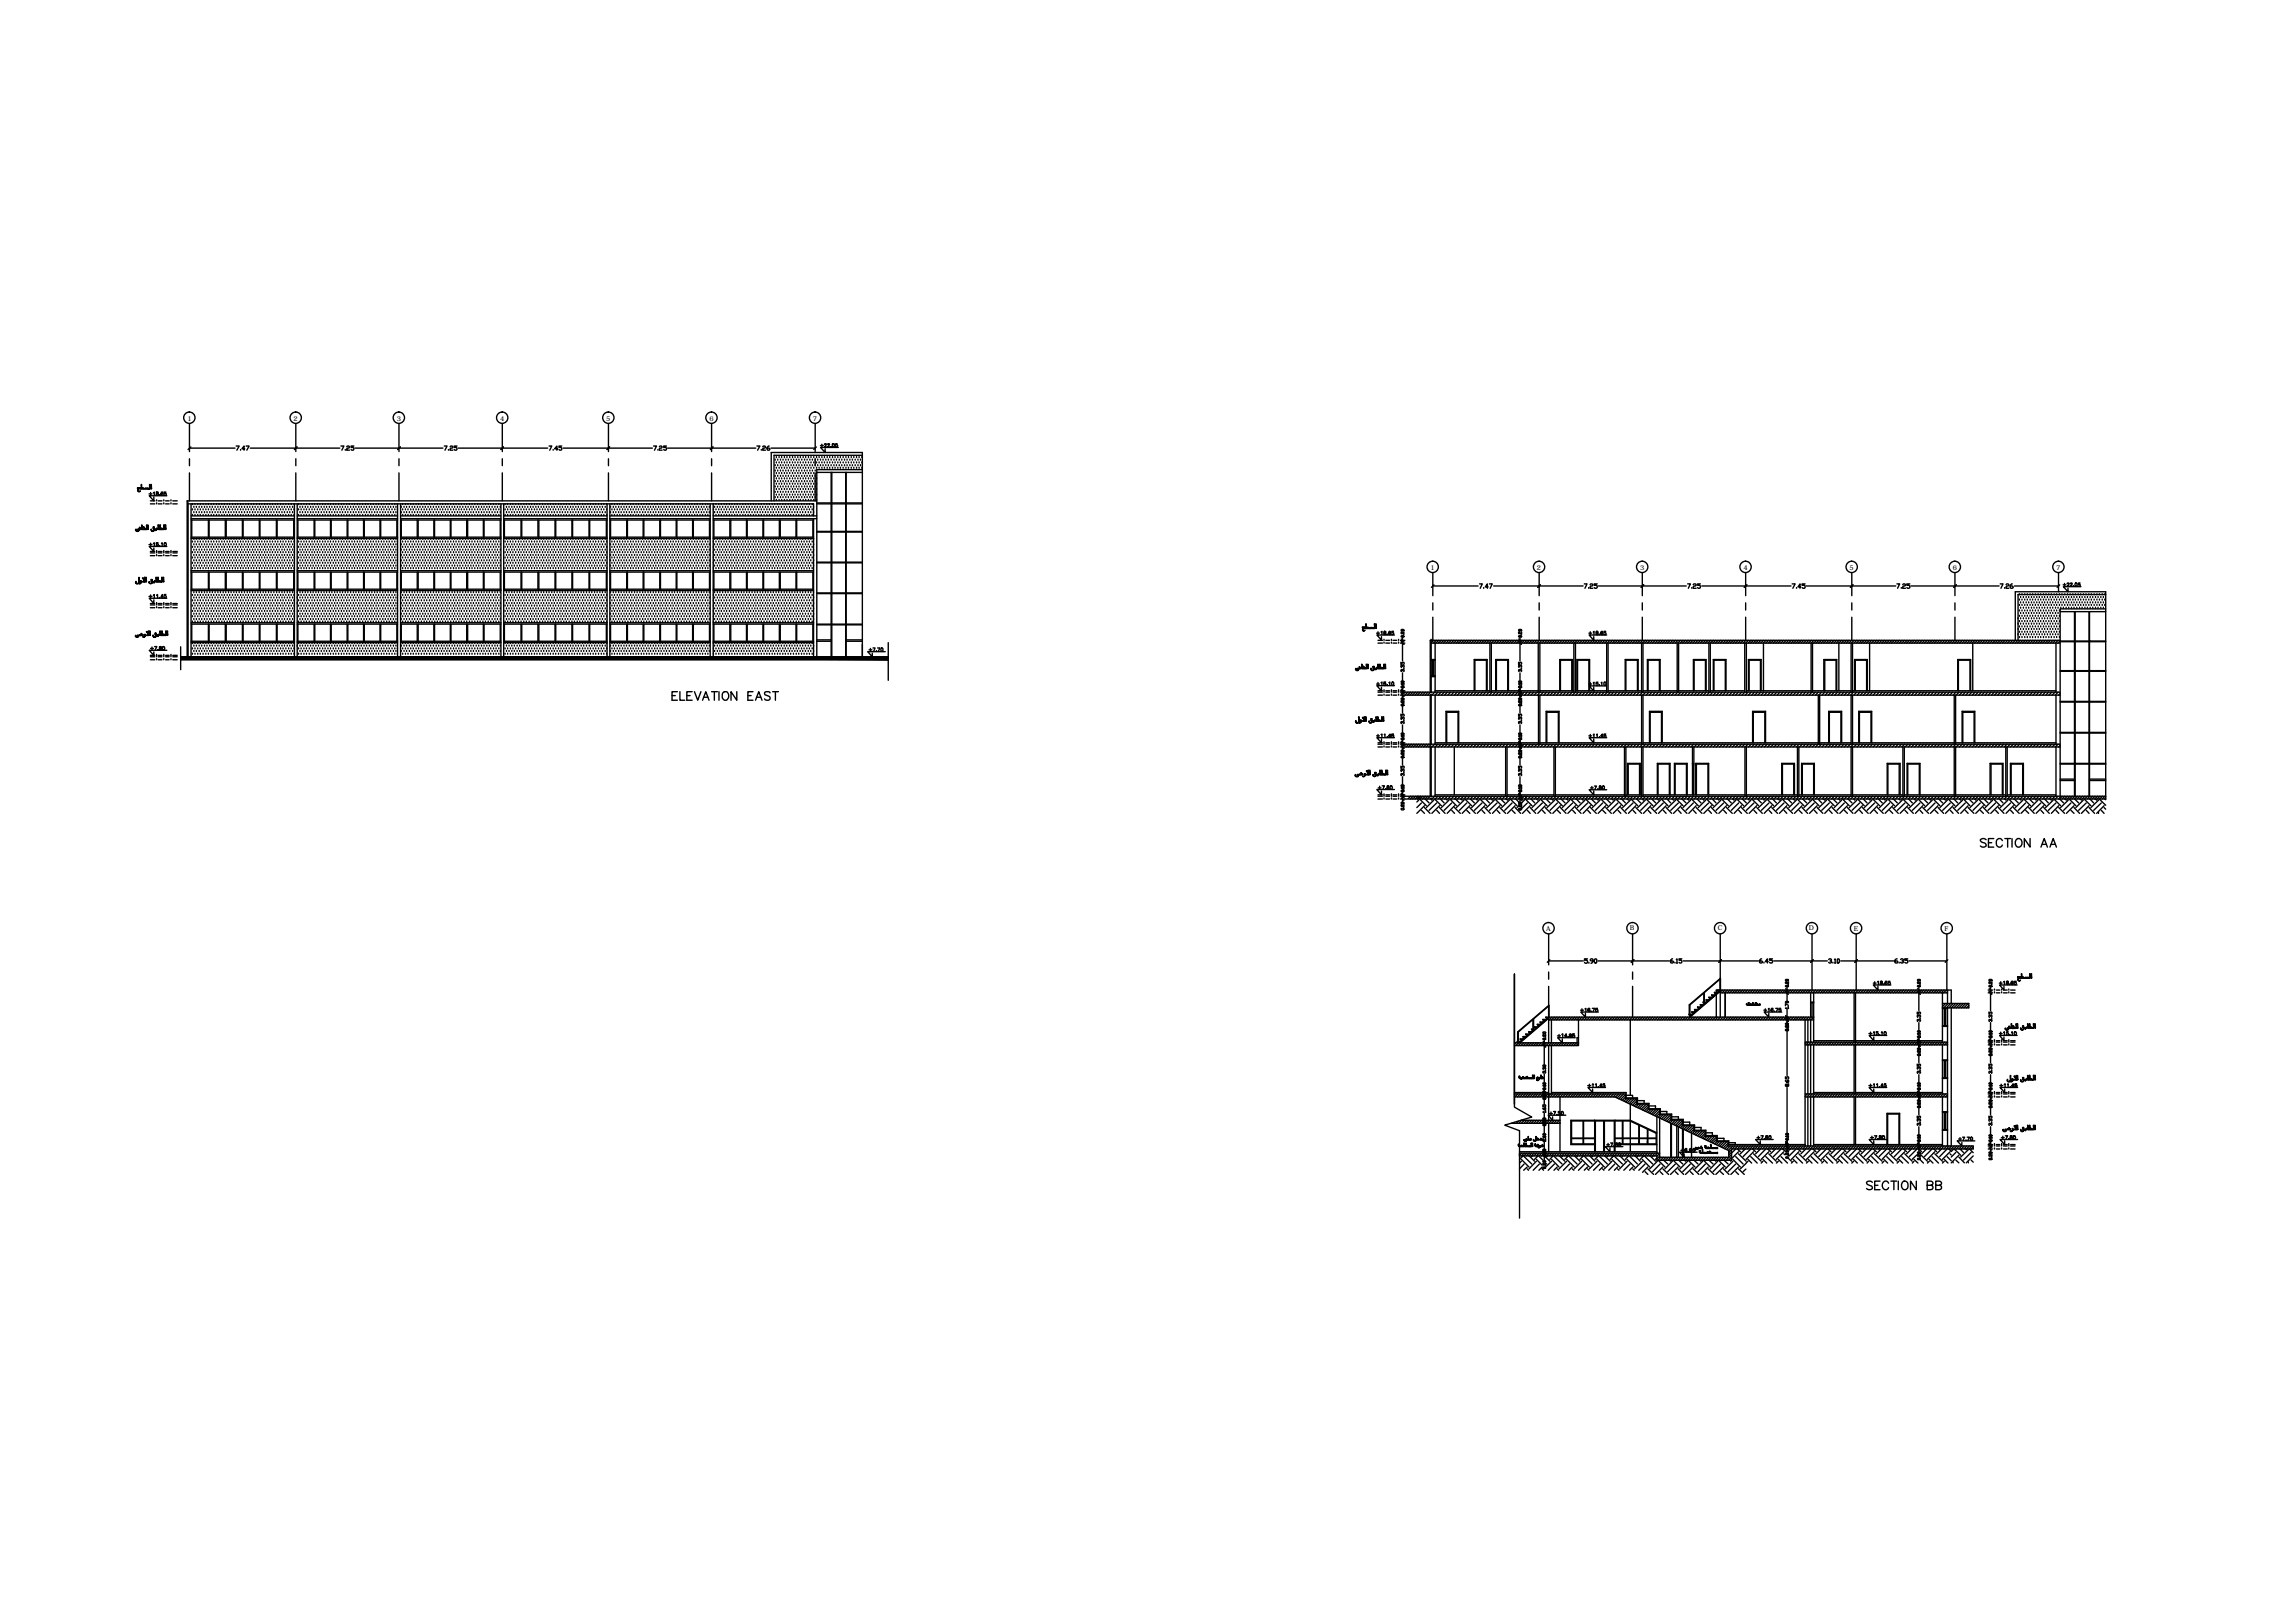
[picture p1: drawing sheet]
<svg xmlns="http://www.w3.org/2000/svg" width="420mm" height="297mm" viewBox="0 0 420 297" stroke-linecap="round" stroke-linejoin="round" font-family="sans-serif">
<defs><g id="words">
<g font-size="1.2">
<text x="34.3" y="77">1</text>
<text x="53.7" y="77">2</text>
<text x="72.7" y="77">3</text>
<text x="91.5" y="77">4</text>
<text x="111" y="77">5</text>
<text x="129.9" y="77">6</text>
<text x="148.8" y="77">7</text>
<text x="261.9" y="104.3">1</text>
<text x="281.4" y="104.3">2</text>
<text x="300.3" y="104.3">3</text>
<text x="319.2" y="104.3">4</text>
<text x="338.6" y="104.3">5</text>
<text x="357.5" y="104.3">6</text>
<text x="376.4" y="104.3">7</text>
<text x="283.1" y="170.4">A</text>
<text x="298.4" y="170.2">B</text>
<text x="314.5" y="170.3">C</text>
<text x="331.1" y="170.2">D</text>
<text x="339.4" y="170.3">E</text>
<text x="356" y="170.4">F</text>
</g>
</g></defs>
<!-- layer: HATCH -->
<path d="M33.1 120.2v.5h129.5zM33.1 120.2h129.5v.5z" fill="#000" stroke="#000" stroke-width=".18"/>
<!-- layer: 58-1F$0$A-WALL -->
<g fill="none" stroke="#000" stroke-width=".25">
<path d="M261.8 117.2h115.4v28.5M262 117.2v3.5h.7v-3M262 117.7h115.2M376.4 117.7v9M33.1 120.7h129.5M33.1 120.2h129.5M257.2 136.7h120M257.2 136.2h120M257.2 127.2h120M257.2 126.7h120M262 126.7v-2.9h.7v2.9M262 127.2v9"/>
<path d="M262 136.7v9M262 120.8h.7M262 123.7h.7M262.7 127.2v9M262.7 136.7v9M275.6 136.7v9M275.9 136.7v9M284.5 136.7v9M284.7 136.7v9M297.4 136.7v9M297.7 136.7v9M300.5 136.7v9"/>
<path d="M300.8 136.7v9M309.9 136.7v3M310.1 136.7v3M319.5 136.7v9M319.7 136.7v9M329.1 136.7v9M329.3 136.7v9M338.9 136.7v9M339.1 136.7v9M348.4 136.7v9M348.6 136.7v9M357.8 136.7v9"/>
<path d="M358 136.7v9M367.2 136.7v9M367.5 136.7v9M376.4 127.2v9M376.4 136.7v9M257.2 145.7h128.3v.5h-128.3M279.3 145.7v.5M283.5 186.2h48.5v4.5M283.5 186.7h48.5M314.9 181.7h41.6M314.9 181.2h41.6v2.5M330.5 191.2h26"/>
<path d="M330.5 190.7h26M330.5 186.7v23M331 186.7v4M331 191.2v9M331.5 181.7v1.7M331.5 186.7v4M331.5 191.2v9M332 181.7v1.7M332 191.2v9M339.4 181.7v9M339.4 191.2v9M339.7 181.7v9"/>
<path d="M339.7 191.2v9M355.6 190.7v-2.9h.9v6.2h-.9v-2.8M355.6 181.7v2.8h4.8v-.8h-4.8M355.6 194.1h.9M355.6 197.2h.9M355.6 184.6h.9M355.6 187.7h.9M277.3 200.2h20.3v.9h2v1h2.2v.9h2v1h2.1v1h2.1v1h2.1v1h2.1v1h2.1v.9h2.1v.8h44.8v.6h-44.2v2.1h-13.7v-.8h-25.1v-.6h25.6M277.3 200.8h18.4l20.8 9.8v1.2h-12.7v-7.2M278.4 205h7.2v.6h-8.9M303.3 204.4v6.6M307 206.1v5.7"/>
<path d="M307.3 206.2v5.6M330.5 200.8h26M330.5 200.2h26M331 200.8v8.9M331.5 200.8v8.9M332 200.8v8.9M339.4 200.8v8.7M339.7 200.8v8.7M355.6 200.2v-2.8h.9v6.1h-.9v-2.7M355.6 209.7v-2.8h.9v2.8M355.6 203.6h.9M355.6 206.7h.9"/>
</g>
<!-- layer: HATCH -->
<g fill="none" stroke="#000" stroke-width=".25">
<path d="M35.2 99.2h.1M35.2 94.3h.1M35.2 93.3h.1M35.2 92.3h.1M35.5 98.7h.1M35.5 93.8h.1M35.5 92.9h.1M35.5 99.7h.1M35.7 99.2h.1M35.7 94.3h.1M35.7 93.3h.1M35.7 92.3h.1"/>
<path d="M36 98.7h.1M36 93.8h.1M36 92.9h.1M36 99.7h.1M36.2 99.2h.1M36.2 94.3h.1M36.2 93.3h.1M36.2 92.3h.1M36.5 98.7h.1M36.5 93.8h.1M36.5 92.9h.1M36.5 99.7h.1"/>
<path d="M36.7 99.2h.1M36.7 94.3h.1M36.7 93.3h.1M36.7 92.3h.1M36.9 98.7h.1M36.9 93.8h.1M36.9 92.9h.1M36.9 99.7h.1M37.2 99.2h.1M37.2 94.3h.1M37.2 93.3h.1M37.2 92.3h.1"/>
<path d="M37.4 98.7h.1M37.4 93.8h.1M37.4 92.9h.1M37.4 99.7h.1M37.7 99.2h.1M37.7 94.3h.1M37.7 93.3h.1M37.7 92.3h.1M37.9 98.7h.1M37.9 93.8h.1M37.9 92.9h.1M37.9 99.7h.1"/>
<path d="M38.2 99.2h.1M38.2 94.3h.1M38.2 93.3h.1M38.2 92.3h.1M38.4 98.7h.1M38.4 93.8h.1M38.4 92.9h.1M38.4 99.7h.1M38.7 99.2h.1M38.7 94.3h.1M38.7 93.3h.1M38.7 92.3h.1"/>
<path d="M38.9 98.7h.1M38.9 93.8h.1M38.9 92.9h.1M38.9 99.7h.1M39.1 99.2h.1M39.1 94.3h.1M39.1 93.3h.1M39.1 92.3h.1M39.4 98.7h.1M39.4 93.8h.1M39.4 92.9h.1M39.4 99.7h.1"/>
<path d="M39.6 99.2h.1M39.6 94.3h.1M39.6 93.3h.1M39.6 92.3h.1M39.9 98.7h.1M39.9 93.8h.1M39.9 92.9h.1M39.9 99.7h.1M40.1 99.2h.1M40.1 94.3h.1M40.1 93.3h.1M40.1 92.3h.1"/>
<path d="M40.4 98.7h.1M40.4 93.8h.1M40.4 92.9h.1M40.4 99.7h.1M40.6 99.2h.1M40.6 94.3h.1M40.6 93.3h.1M40.6 92.3h.1M40.9 98.7h.1M40.9 93.8h.1M40.9 92.9h.1M40.9 99.7h.1"/>
<path d="M41.1 99.2h.1M41.1 94.3h.1M41.1 93.3h.1M41.1 92.3h.1M41.3 98.7h.1M41.3 93.8h.1M41.3 92.9h.1M41.3 99.7h.1M41.6 99.2h.1M41.6 94.3h.1M41.6 93.3h.1M41.6 92.3h.1"/>
<path d="M41.8 98.7h.1M41.8 93.8h.1M41.8 92.9h.1M41.8 99.7h.1M42.1 99.2h.1M42.1 94.3h.1M42.1 93.3h.1M42.1 92.3h.1M42.3 98.7h.1M42.3 93.8h.1M42.3 92.9h.1M42.3 99.7h.1"/>
<path d="M42.6 99.2h.1M42.6 94.3h.1M42.6 93.3h.1M42.6 92.3h.1M42.8 98.7h.1M42.8 93.8h.1M42.8 92.9h.1M42.8 99.7h.1M43.1 99.2h.1M43.1 94.3h.1M43.1 93.3h.1M43.1 92.3h.1"/>
<path d="M43.3 98.7h.1M43.3 93.8h.1M43.3 92.9h.1M43.3 99.7h.1M43.5 99.2h.1M43.5 94.3h.1M43.5 93.3h.1M43.5 92.3h.1M43.8 98.7h.1M43.8 93.8h.1M43.8 92.9h.1M43.8 99.7h.1"/>
<path d="M44 99.2h.1M44 94.3h.1M44 93.3h.1M44 92.3h.1M44.3 98.7h.1M44.3 93.8h.1M44.3 92.9h.1M44.3 99.7h.1M44.5 99.2h.1M44.5 94.3h.1M44.5 93.3h.1M44.5 92.3h.1"/>
<path d="M44.8 98.7h.1M44.8 93.8h.1M44.8 92.9h.1M44.8 99.7h.1M45 99.2h.1M45 94.3h.1M45 93.3h.1M45 92.3h.1M45.3 98.7h.1M45.3 93.8h.1M45.3 92.9h.1M45.3 99.7h.1"/>
<path d="M45.5 99.2h.1M45.5 94.3h.1M45.5 93.3h.1M45.5 92.3h.1M45.7 98.7h.1M45.7 93.8h.1M45.7 92.9h.1M45.7 99.7h.1M46 99.2h.1M46 94.3h.1M46 93.3h.1M46 92.3h.1"/>
<path d="M46.2 98.7h.1M46.2 93.8h.1M46.2 92.9h.1M46.2 99.7h.1M46.5 99.2h.1M46.5 94.3h.1M46.5 93.3h.1M46.5 92.3h.1M46.7 98.7h.1M46.7 93.8h.1M46.7 92.9h.1M46.7 99.7h.1"/>
<path d="M47 99.2h.1M47 94.3h.1M47 93.3h.1M47 92.3h.1M47.2 98.7h.1M47.2 93.8h.1M47.2 92.9h.1M47.2 99.7h.1M47.5 94.3h.1M47.5 93.3h.1M47.5 92.3h.1M47.5 99.2h.1"/>
<path d="M47.7 98.7h.1M47.7 93.8h.1M47.7 92.9h.1M47.7 99.7h.1M47.9 94.3h.1M47.9 93.3h.1M47.9 92.3h.1M47.9 99.2h.1M48.2 98.7h.1M48.2 93.8h.1M48.2 92.9h.1M48.2 99.7h.1"/>
<path d="M48.4 94.3h.1M48.4 93.3h.1M48.4 92.3h.1M48.4 99.2h.1M48.7 98.7h.1M48.7 93.8h.1M48.7 92.9h.1M48.7 99.7h.1M48.9 94.3h.1M48.9 93.3h.1M48.9 92.3h.1M48.9 99.2h.1"/>
<path d="M49.2 98.7h.1M49.2 93.8h.1M49.2 92.9h.1M49.2 99.7h.1M49.4 94.3h.1M49.4 93.3h.1M49.4 92.3h.1M49.4 99.2h.1M49.6 98.7h.1M49.6 93.8h.1M49.6 92.9h.1M49.6 99.7h.1"/>
<path d="M49.9 94.3h.1M49.9 93.3h.1M49.9 92.3h.1M49.9 99.2h.1M50.1 98.7h.1M50.1 93.8h.1M50.1 92.9h.1M50.1 99.7h.1M50.4 94.3h.1M50.4 93.3h.1M50.4 92.3h.1M50.4 99.2h.1"/>
<path d="M50.6 98.7h.1M50.6 93.8h.1M50.6 92.9h.1M50.6 99.7h.1M50.9 94.3h.1M50.9 93.3h.1M50.9 92.3h.1M50.9 99.2h.1M51.1 98.7h.1M51.1 93.8h.1M51.1 92.9h.1M51.1 99.7h.1"/>
<path d="M51.4 94.3h.1M51.4 93.3h.1M51.4 92.3h.1M51.4 99.2h.1M51.6 98.7h.1M51.6 93.8h.1M51.6 92.9h.1M51.6 99.7h.1M51.8 94.3h.1M51.8 93.3h.1M51.8 92.3h.1M51.8 99.2h.1"/>
<path d="M52.1 98.7h.1M52.1 93.8h.1M52.1 92.9h.1M52.1 99.7h.1M52.3 94.3h.1M52.3 93.3h.1M52.3 92.3h.1M52.3 99.2h.1M52.6 98.7h.1M52.6 93.8h.1M52.6 92.9h.1M52.6 99.7h.1"/>
<path d="M52.8 94.3h.1M52.8 93.3h.1M52.8 92.3h.1M52.8 99.2h.1M53.1 98.7h.1M53.1 93.8h.1M53.1 92.9h.1M53.1 99.7h.1M53.3 94.3h.1M53.3 93.3h.1M53.3 92.3h.1M53.3 99.2h.1"/>
<path d="M53.6 98.7h.1M53.6 93.8h.1M53.6 92.9h.1M53.6 99.7h.1M53.8 94.3h.1M53.8 93.3h.1M53.8 92.3h.1M53.8 99.2h.1M54.7 93.3h.1M54.7 92.3h.1M54.7 99.2h.1M54.7 94.3h.1"/>
<path d="M54.9 93.8h.1M54.9 92.9h.1M54.9 98.7h.1M54.9 99.7h.1M55.1 93.3h.1M55.1 92.3h.1M55.1 99.2h.1M55.1 94.3h.1M55.4 93.8h.1M55.4 92.9h.1M55.4 98.7h.1M55.4 99.7h.1"/>
<path d="M55.6 93.3h.1M55.6 92.3h.1M55.6 99.2h.1M55.6 94.3h.1M55.9 93.8h.1M55.9 92.9h.1M55.9 98.7h.1M55.9 99.7h.1M56.1 93.3h.1M56.1 92.3h.1M56.1 99.2h.1M56.1 94.3h.1"/>
<path d="M56.4 93.8h.1M56.4 92.9h.1M56.4 98.7h.1M56.4 99.7h.1M56.6 93.3h.1M56.6 92.3h.1M56.6 99.2h.1M56.6 94.3h.1M56.9 93.8h.1M56.9 92.9h.1M56.9 98.7h.1M56.9 99.7h.1"/>
<path d="M57.1 93.3h.1M57.1 92.3h.1M57.1 99.2h.1M57.1 94.3h.1M57.3 93.8h.1M57.3 92.9h.1M57.3 98.7h.1M57.3 99.7h.1M57.6 93.3h.1M57.6 92.3h.1M57.6 99.2h.1M57.6 94.3h.1"/>
<path d="M57.8 93.8h.1M57.8 92.9h.1M57.8 98.7h.1M57.8 99.7h.1M58.1 93.3h.1M58.1 92.3h.1M58.1 99.2h.1M58.1 94.3h.1M58.3 93.8h.1M58.3 92.9h.1M58.3 98.7h.1M58.3 99.7h.1"/>
<path d="M58.6 93.3h.1M58.6 92.3h.1M58.6 99.2h.1M58.6 94.3h.1M58.8 93.8h.1M58.8 92.9h.1M58.8 98.7h.1M58.8 99.7h.1M59.1 93.3h.1M59.1 92.3h.1M59.1 99.2h.1M59.1 94.3h.1"/>
<path d="M59.3 93.8h.1M59.3 92.9h.1M59.3 98.7h.1M59.3 99.7h.1M59.5 93.3h.1M59.5 92.3h.1M59.5 99.2h.1M59.5 94.3h.1M59.8 93.8h.1M59.8 92.9h.1M59.8 98.7h.1M59.8 99.7h.1"/>
<path d="M60 93.3h.1M60 92.3h.1M60 99.2h.1M60 94.3h.1M60.3 93.8h.1M60.3 92.9h.1M60.3 98.7h.1M60.3 99.7h.1M60.5 93.3h.1M60.5 92.3h.1M60.5 99.2h.1M60.5 94.3h.1"/>
<path d="M60.8 93.8h.1M60.8 92.9h.1M60.8 98.7h.1M60.8 99.7h.1M61 93.3h.1M61 92.3h.1M61 99.2h.1M61 94.3h.1M61.3 93.8h.1M61.3 92.9h.1M61.3 98.7h.1M61.3 99.7h.1"/>
<path d="M61.5 93.3h.1M61.5 92.3h.1M61.5 99.2h.1M61.5 94.3h.1M61.7 93.8h.1M61.7 92.9h.1M61.7 98.7h.1M61.7 99.7h.1M62 93.3h.1M62 92.3h.1M62 99.2h.1M62 94.3h.1"/>
<path d="M62.2 93.8h.1M62.2 92.9h.1M62.2 98.7h.1M62.2 99.7h.1M62.5 93.3h.1M62.5 92.3h.1M62.5 99.2h.1M62.5 94.3h.1M62.7 93.8h.1M62.7 92.9h.1M62.7 98.7h.1M62.7 99.7h.1"/>
<path d="M63 93.3h.1M63 92.3h.1M63 99.2h.1M63 94.3h.1M63.2 93.8h.1M63.2 92.9h.1M63.2 98.7h.1M63.2 99.7h.1M63.5 93.3h.1M63.5 92.3h.1M63.5 99.2h.1M63.5 94.3h.1"/>
<path d="M63.7 93.8h.1M63.7 92.9h.1M63.7 98.7h.1M63.7 99.7h.1M63.9 93.3h.1M63.9 92.3h.1M63.9 99.2h.1M63.9 94.3h.1M64.2 93.8h.1M64.2 92.9h.1M64.2 98.7h.1M64.2 99.7h.1"/>
<path d="M64.4 93.3h.1M64.4 92.3h.1M64.4 99.2h.1M64.4 94.3h.1M64.7 93.8h.1M64.7 92.9h.1M64.7 98.7h.1M64.7 99.7h.1M64.9 93.3h.1M64.9 92.3h.1M64.9 99.2h.1M64.9 94.3h.1"/>
<path d="M65.2 93.8h.1M65.2 92.9h.1M65.2 98.7h.1M65.2 99.7h.1M65.4 93.3h.1M65.4 92.3h.1M65.4 99.2h.1M65.4 94.3h.1M65.7 93.8h.1M65.7 92.9h.1M65.7 98.7h.1M65.7 99.7h.1"/>
<path d="M65.9 93.3h.1M65.9 92.3h.1M65.9 99.2h.1M65.9 94.3h.1M66.1 93.8h.1M66.1 92.9h.1M66.1 98.7h.1M66.1 99.7h.1M66.4 93.3h.1M66.4 92.3h.1M66.4 99.2h.1M66.4 94.3h.1"/>
<path d="M66.6 93.8h.1M66.6 92.9h.1M66.6 98.7h.1M66.6 99.7h.1M66.9 93.3h.1M66.9 92.3h.1M66.9 99.2h.1M66.9 94.3h.1M67.1 93.8h.1M67.1 92.9h.1M67.1 98.7h.1M67.1 99.7h.1"/>
<path d="M67.4 93.3h.1M67.4 92.3h.1M67.4 99.2h.1M67.4 94.3h.1M67.6 93.8h.1M67.6 92.9h.1M67.6 98.7h.1M67.6 99.7h.1M67.9 93.3h.1M67.9 92.3h.1M67.9 99.2h.1M67.9 94.3h.1"/>
<path d="M68.1 93.8h.1M68.1 92.9h.1M68.1 98.7h.1M68.1 99.7h.1M68.3 93.3h.1M68.3 92.3h.1M68.3 99.2h.1M68.3 94.3h.1M68.6 93.8h.1M68.6 92.9h.1M68.6 98.7h.1M68.6 99.7h.1"/>
<path d="M68.8 93.3h.1M68.8 92.3h.1M68.8 99.2h.1M68.8 94.3h.1M69.1 93.8h.1M69.1 92.9h.1M69.1 98.7h.1M69.1 99.7h.1M69.3 93.3h.1M69.3 92.3h.1M69.3 99.2h.1M69.3 94.3h.1"/>
<path d="M69.6 93.8h.1M69.6 92.9h.1M69.6 98.7h.1M69.6 99.7h.1M69.8 93.3h.1M69.8 92.3h.1M69.8 99.2h.1M69.8 94.3h.1M70.1 92.9h.1M70.1 98.7h.1M70.1 93.8h.1M70.1 99.7h.1"/>
<path d="M70.3 93.3h.1M70.3 92.3h.1M70.3 99.2h.1M70.3 94.3h.1M70.5 92.9h.1M70.5 98.7h.1M70.5 93.8h.1M70.5 99.7h.1M70.8 93.3h.1M70.8 92.3h.1M70.8 99.2h.1M70.8 94.3h.1"/>
<path d="M71 92.9h.1M71 98.7h.1M71 93.8h.1M71 99.7h.1M71.3 93.3h.1M71.3 92.3h.1M71.3 99.2h.1M71.3 94.3h.1M71.5 92.9h.1M71.5 98.7h.1M71.5 93.8h.1M71.5 99.7h.1"/>
<path d="M71.8 93.3h.1M71.8 92.3h.1M71.8 99.2h.1M71.8 94.3h.1M72 92.9h.1M72 98.7h.1M72 93.8h.1M72 99.7h.1M72.3 93.3h.1M72.3 92.3h.1M72.3 99.2h.1M72.3 94.3h.1"/>
<path d="M72.5 92.9h.1M72.5 98.7h.1M72.5 93.8h.1M72.5 99.7h.1M72.7 93.3h.1M72.7 92.3h.1M72.7 99.2h.1M72.7 94.3h.1M73.5 92.9h.1M73.5 98.7h.1M73.5 93.8h.1M73.5 99.7h.1"/>
<path d="M73.7 93.3h.1M73.7 92.3h.1M73.7 99.2h.1M73.7 94.3h.1M74 92.9h.1M74 98.7h.1M74 93.8h.1M74 99.7h.1M74.2 93.3h.1M74.2 92.3h.1M74.2 99.2h.1M74.2 94.3h.1"/>
<path d="M74.4 92.9h.1M74.4 98.7h.1M74.4 93.8h.1M74.4 99.7h.1M74.7 93.3h.1M74.7 92.3h.1M74.7 99.2h.1M74.7 94.3h.1M74.9 92.9h.1M74.9 98.7h.1M74.9 93.8h.1M74.9 99.7h.1"/>
<path d="M75.2 93.3h.1M75.2 92.3h.1M75.2 99.2h.1M75.2 94.3h.1M75.5 92.9h.1M75.5 98.7h.1M75.5 93.8h.1M75.5 99.7h.1M75.7 93.3h.1M75.7 92.3h.1M75.7 99.2h.1M75.7 94.3h.1"/>
<path d="M75.9 92.9h.1M75.9 98.7h.1M75.9 93.8h.1M75.9 99.7h.1M76.2 93.3h.1M76.2 92.3h.1M76.2 99.2h.1M76.2 94.3h.1M76.4 92.9h.1M76.4 98.7h.1M76.4 93.8h.1M76.4 99.7h.1"/>
<path d="M76.6 93.3h.1M76.6 92.3h.1M76.6 99.2h.1M76.6 94.3h.1M76.9 92.9h.1M76.9 98.7h.1M76.9 93.8h.1M76.9 99.7h.1M77.1 93.3h.1M77.1 92.3h.1M77.1 99.2h.1M77.1 94.3h.1"/>
<path d="M77.4 92.9h.1M77.4 98.7h.1M77.4 93.8h.1M77.4 99.7h.1M77.7 93.3h.1M77.7 92.3h.1M77.7 99.2h.1M77.7 94.3h.1M77.9 92.9h.1M77.9 98.7h.1M77.9 93.8h.1M77.9 99.7h.1"/>
<path d="M78.1 93.3h.1M78.1 92.3h.1M78.1 99.2h.1M78.1 94.3h.1M78.4 92.9h.1M78.4 98.7h.1M78.4 93.8h.1M78.4 99.7h.1M78.6 93.3h.1M78.6 92.3h.1M78.6 99.2h.1M78.6 94.3h.1"/>
<path d="M78.8 92.9h.1M78.8 98.7h.1M78.8 93.8h.1M78.8 99.7h.1M79.1 93.3h.1M79.1 92.3h.1M79.1 99.2h.1M79.1 94.3h.1M79.3 92.9h.1M79.3 98.7h.1M79.3 93.8h.1M79.3 99.7h.1"/>
<path d="M79.6 93.3h.1M79.6 92.3h.1M79.6 99.2h.1M79.6 94.3h.1M79.9 92.9h.1M79.9 98.7h.1M79.9 93.8h.1M79.9 99.7h.1M80.1 93.3h.1M80.1 92.3h.1M80.1 99.2h.1M80.1 94.3h.1"/>
<path d="M80.3 92.9h.1M80.3 98.7h.1M80.3 93.8h.1M80.3 99.7h.1M80.6 93.3h.1M80.6 92.3h.1M80.6 99.2h.1M80.6 94.3h.1M80.8 92.9h.1M80.8 98.7h.1M80.8 93.8h.1M80.8 99.7h.1"/>
<path d="M81 93.3h.1M81 92.3h.1M81 99.2h.1M81 94.3h.1M81.3 92.9h.1M81.3 98.7h.1M81.3 93.8h.1M81.3 99.7h.1M81.5 93.3h.1M81.5 92.3h.1M81.5 99.2h.1M81.5 94.3h.1"/>
<path d="M81.8 92.9h.1M81.8 98.7h.1M81.8 93.8h.1M81.8 99.7h.1M82 93.3h.1M82 92.3h.1M82 99.2h.1M82 94.3h.1M82.3 92.9h.1M82.3 98.7h.1M82.3 93.8h.1M82.3 99.7h.1"/>
<path d="M82.5 93.3h.1M82.5 92.3h.1M82.5 99.2h.1M82.5 94.3h.1M82.8 92.9h.1M82.8 98.7h.1M82.8 93.8h.1M82.8 99.7h.1M83 93.3h.1M83 92.3h.1M83 99.2h.1M83 94.3h.1"/>
<path d="M83.2 92.9h.1M83.2 98.7h.1M83.2 93.8h.1M83.2 99.7h.1M83.5 93.3h.1M83.5 92.3h.1M83.5 99.2h.1M83.5 94.3h.1M83.7 92.9h.1M83.7 98.7h.1M83.7 93.8h.1M83.7 99.7h.1"/>
<path d="M84 93.3h.1M84 92.3h.1M84 99.2h.1M84 94.3h.1M84.2 92.9h.1M84.2 98.7h.1M84.2 93.8h.1M84.2 99.7h.1M84.5 93.3h.1M84.5 92.3h.1M84.5 99.2h.1M84.5 94.3h.1"/>
<path d="M84.7 92.9h.1M84.7 98.7h.1M84.7 93.8h.1M84.7 99.7h.1M85 93.3h.1M85 92.3h.1M85 99.2h.1M85 94.3h.1M85.2 92.9h.1M85.2 98.7h.1M85.2 93.8h.1M85.2 99.7h.1"/>
<path d="M85.4 93.3h.1M85.4 92.3h.1M85.4 94.3h.1M85.4 99.2h.1M85.7 92.9h.1M85.7 98.7h.1M85.7 93.8h.1M85.7 99.7h.1M86 93.3h.1M86 92.3h.1M86 94.3h.1M86 99.2h.1"/>
<path d="M86.2 92.9h.1M86.2 98.7h.1M86.2 93.8h.1M86.2 99.7h.1M86.4 93.3h.1M86.4 92.3h.1M86.4 94.3h.1M86.4 99.2h.1M86.7 92.9h.1M86.7 98.7h.1M86.7 93.8h.1M86.7 99.7h.1"/>
<path d="M86.9 93.3h.1M86.9 92.3h.1M86.9 94.3h.1M86.9 99.2h.1M87.2 92.9h.1M87.2 98.7h.1M87.2 93.8h.1M87.2 99.7h.1M87.4 93.3h.1M87.4 92.3h.1M87.4 94.3h.1M87.4 99.2h.1"/>
<path d="M87.6 92.9h.1M87.6 98.7h.1M87.6 93.8h.1M87.6 99.7h.1M87.9 93.3h.1M87.9 92.3h.1M87.9 94.3h.1M87.9 99.2h.1M88.2 92.9h.1M88.2 98.7h.1M88.2 93.8h.1M88.2 99.7h.1"/>
<path d="M88.4 93.3h.1M88.4 92.3h.1M88.4 94.3h.1M88.4 99.2h.1M88.6 92.9h.1M88.6 98.7h.1M88.6 93.8h.1M88.6 99.7h.1M88.9 93.3h.1M88.9 92.3h.1M88.9 94.3h.1M88.9 99.2h.1"/>
<path d="M89.1 92.9h.1M89.1 98.7h.1M89.1 93.8h.1M89.1 99.7h.1M89.4 93.3h.1M89.4 92.3h.1M89.4 94.3h.1M89.4 99.2h.1M89.6 92.9h.1M89.6 98.7h.1M89.6 93.8h.1M89.6 99.7h.1"/>
<path d="M89.8 93.3h.1M89.8 92.3h.1M89.8 94.3h.1M89.8 99.2h.1M90.1 92.9h.1M90.1 98.7h.1M90.1 93.8h.1M90.1 99.7h.1M90.4 93.3h.1M90.4 92.3h.1M90.4 94.3h.1M90.4 99.2h.1"/>
<path d="M90.6 92.9h.1M90.6 98.7h.1M90.6 93.8h.1M90.6 99.7h.1M90.8 93.3h.1M90.8 92.3h.1M90.8 94.3h.1M90.8 99.2h.1M91.1 92.9h.1M91.1 98.7h.1M91.1 93.8h.1M91.1 99.7h.1"/>
<path d="M91.3 93.3h.1M91.3 92.3h.1M91.3 94.3h.1M91.3 99.2h.1M91.6 92.9h.1M91.6 98.7h.1M91.6 93.8h.1M91.6 99.7h.1M92.5 93.3h.1M92.5 92.3h.1M92.5 94.3h.1M92.5 99.2h.1"/>
<path d="M92.7 92.9h.1M92.7 93.8h.1M92.7 98.7h.1M92.7 99.7h.1M92.9 93.3h.1M92.9 92.3h.1M92.9 94.3h.1M92.9 99.2h.1M93.2 92.9h.1M93.2 93.8h.1M93.2 98.7h.1M93.2 99.7h.1"/>
<path d="M93.4 93.3h.1M93.4 92.3h.1M93.4 94.3h.1M93.4 99.2h.1M93.7 92.9h.1M93.7 93.8h.1M93.7 98.7h.1M93.7 99.7h.1M93.9 93.3h.1M93.9 92.3h.1M93.9 94.3h.1M93.9 99.2h.1"/>
<path d="M94.2 92.9h.1M94.2 93.8h.1M94.2 98.7h.1M94.2 99.7h.1M94.4 93.3h.1M94.4 92.3h.1M94.4 94.3h.1M94.4 99.2h.1M94.7 92.9h.1M94.7 93.8h.1M94.7 98.7h.1M94.7 99.7h.1"/>
<path d="M94.9 93.3h.1M94.9 92.3h.1M94.9 94.3h.1M94.9 99.2h.1M95.1 92.9h.1M95.1 93.8h.1M95.1 98.7h.1M95.1 99.7h.1M95.4 93.3h.1M95.4 92.3h.1M95.4 94.3h.1M95.4 99.2h.1"/>
<path d="M95.6 92.9h.1M95.6 93.8h.1M95.6 98.7h.1M95.6 99.7h.1M95.9 93.3h.1M95.9 92.3h.1M95.9 94.3h.1M95.9 99.2h.1M96.1 92.9h.1M96.1 93.8h.1M96.1 98.7h.1M96.1 99.7h.1"/>
<path d="M96.4 93.3h.1M96.4 92.3h.1M96.4 94.3h.1M96.4 99.2h.1M96.6 92.9h.1M96.6 93.8h.1M96.6 98.7h.1M96.6 99.7h.1M96.9 93.3h.1M96.9 92.3h.1M96.9 94.3h.1M96.9 99.2h.1"/>
<path d="M97.1 92.9h.1M97.1 93.8h.1M97.1 98.7h.1M97.1 99.7h.1M97.3 93.3h.1M97.3 92.3h.1M97.3 94.3h.1M97.3 99.2h.1M97.6 92.9h.1M97.6 93.8h.1M97.6 98.7h.1M97.6 99.7h.1"/>
<path d="M97.8 93.3h.1M97.8 92.3h.1M97.8 94.3h.1M97.8 99.2h.1M98.1 92.9h.1M98.1 93.8h.1M98.1 98.7h.1M98.1 99.7h.1M98.3 93.3h.1M98.3 92.3h.1M98.3 94.3h.1M98.3 99.2h.1"/>
<path d="M98.6 92.9h.1M98.6 93.8h.1M98.6 98.7h.1M98.6 99.7h.1M98.8 93.3h.1M98.8 92.3h.1M98.8 94.3h.1M98.8 99.2h.1M99.1 92.9h.1M99.1 93.8h.1M99.1 98.7h.1M99.1 99.7h.1"/>
<path d="M99.3 93.3h.1M99.3 92.3h.1M99.3 94.3h.1M99.3 99.2h.1M99.5 92.9h.1M99.5 93.8h.1M99.5 98.7h.1M99.5 99.7h.1M99.8 93.3h.1M99.8 92.3h.1M99.8 94.3h.1M99.8 99.2h.1"/>
<path d="M100 92.9h.1M100 93.8h.1M100 98.7h.1M100 99.7h.1M100.3 93.3h.1M100.3 92.3h.1M100.3 94.3h.1M100.3 99.2h.1M100.5 92.9h.1M100.5 93.8h.1M100.5 98.7h.1M100.5 99.7h.1"/>
<path d="M100.8 93.3h.1M100.8 92.3h.1M100.8 94.3h.1M100.8 99.2h.1M101 92.9h.1M101 93.8h.1M101 98.7h.1M101 99.7h.1M101.3 93.3h.1M101.3 92.3h.1M101.3 94.3h.1M101.3 99.2h.1"/>
<path d="M101.5 92.9h.1M101.5 93.8h.1M101.5 98.7h.1M101.5 99.7h.1M101.7 93.3h.1M101.7 92.3h.1M101.7 94.3h.1M101.7 99.2h.1M102 92.9h.1M102 93.8h.1M102 98.7h.1M102 99.7h.1"/>
<path d="M102.2 93.3h.1M102.2 92.3h.1M102.2 94.3h.1M102.2 99.2h.1M102.5 92.9h.1M102.5 93.8h.1M102.5 98.7h.1M102.5 99.7h.1M102.7 93.3h.1M102.7 92.3h.1M102.7 94.3h.1M102.7 99.2h.1"/>
<path d="M103 92.9h.1M103 93.8h.1M103 98.7h.1M103 99.7h.1M103.2 93.3h.1M103.2 92.3h.1M103.2 94.3h.1M103.2 99.2h.1M103.5 92.9h.1M103.5 93.8h.1M103.5 98.7h.1M103.5 99.7h.1"/>
<path d="M103.7 93.3h.1M103.7 92.3h.1M103.7 94.3h.1M103.7 99.2h.1M103.9 92.9h.1M103.9 93.8h.1M103.9 98.7h.1M103.9 99.7h.1M104.2 93.3h.1M104.2 92.3h.1M104.2 94.3h.1M104.2 99.2h.1"/>
<path d="M104.5 92.9h.1M104.5 93.8h.1M104.5 98.7h.1M104.5 99.7h.1M104.7 93.3h.1M104.7 92.3h.1M104.7 94.3h.1M104.7 99.2h.1M104.9 92.9h.1M104.9 93.8h.1M104.9 98.7h.1M104.9 99.7h.1"/>
<path d="M105.2 93.3h.1M105.2 92.3h.1M105.2 94.3h.1M105.2 99.2h.1M105.4 92.9h.1M105.4 93.8h.1M105.4 98.7h.1M105.4 99.7h.1M105.7 93.3h.1M105.7 92.3h.1M105.7 94.3h.1M105.7 99.2h.1"/>
<path d="M105.9 92.9h.1M105.9 93.8h.1M105.9 98.7h.1M105.9 99.7h.1M106.1 92.3h.1M106.1 94.3h.1M106.1 93.3h.1M106.1 99.2h.1M106.4 92.9h.1M106.4 93.8h.1M106.4 98.7h.1M106.4 99.7h.1"/>
<path d="M106.7 92.3h.1M106.7 94.3h.1M106.7 93.3h.1M106.7 99.2h.1M106.9 92.9h.1M106.9 93.8h.1M106.9 98.7h.1M106.9 99.7h.1M107.1 92.3h.1M107.1 94.3h.1M107.1 93.3h.1M107.1 99.2h.1"/>
<path d="M107.4 92.9h.1M107.4 93.8h.1M107.4 98.7h.1M107.4 99.7h.1M107.6 92.3h.1M107.6 94.3h.1M107.6 93.3h.1M107.6 99.2h.1M107.9 92.9h.1M107.9 93.8h.1M107.9 98.7h.1M107.9 99.7h.1"/>
<path d="M108.1 92.3h.1M108.1 94.3h.1M108.1 93.3h.1M108.1 99.2h.1M108.3 92.9h.1M108.3 93.8h.1M108.3 98.7h.1M108.3 99.7h.1M108.6 92.3h.1M108.6 94.3h.1M108.6 93.3h.1M108.6 99.2h.1"/>
<path d="M108.9 92.9h.1M108.9 93.8h.1M108.9 98.7h.1M108.9 99.7h.1M109.1 92.3h.1M109.1 94.3h.1M109.1 93.3h.1M109.1 99.2h.1M109.3 92.9h.1M109.3 93.8h.1M109.3 98.7h.1M109.3 99.7h.1"/>
<path d="M109.6 92.3h.1M109.6 94.3h.1M109.6 93.3h.1M109.6 99.2h.1M109.8 92.9h.1M109.8 93.8h.1M109.8 98.7h.1M109.8 99.7h.1M110.1 92.3h.1M110.1 94.3h.1M110.1 93.3h.1M110.1 99.2h.1"/>
<path d="M110.3 92.9h.1M110.3 93.8h.1M110.3 98.7h.1M110.3 99.7h.1M110.5 92.3h.1M110.5 94.3h.1M110.5 93.3h.1M110.5 99.2h.1M110.8 92.9h.1M110.8 93.8h.1M110.8 98.7h.1M110.8 99.7h.1"/>
<path d="M111.1 92.3h.1M111.1 94.3h.1M111.1 93.3h.1M111.1 99.2h.1M111.8 92.9h.1M111.8 93.8h.1M111.8 98.7h.1M111.8 99.7h.1M112 92.3h.1M112 93.3h.1M112 99.2h.1M112 94.3h.1"/>
<path d="M112.3 92.9h.1M112.3 93.8h.1M112.3 98.7h.1M112.3 99.7h.1M112.5 92.3h.1M112.5 93.3h.1M112.5 99.2h.1M112.5 94.3h.1M112.7 92.9h.1M112.7 93.8h.1M112.7 98.7h.1M112.7 99.7h.1"/>
<path d="M113 92.3h.1M113 93.3h.1M113 99.2h.1M113 94.3h.1M113.3 92.9h.1M113.3 93.8h.1M113.3 98.7h.1M113.3 99.7h.1M113.5 92.3h.1M113.5 93.3h.1M113.5 99.2h.1M113.5 94.3h.1"/>
<path d="M113.7 92.9h.1M113.7 93.8h.1M113.7 98.7h.1M113.7 99.7h.1M114 92.3h.1M114 93.3h.1M114 99.2h.1M114 94.3h.1M114.2 92.9h.1M114.2 93.8h.1M114.2 98.7h.1M114.2 99.7h.1"/>
<path d="M114.4 92.3h.1M114.4 93.3h.1M114.4 99.2h.1M114.4 94.3h.1M114.7 92.9h.1M114.7 93.8h.1M114.7 98.7h.1M114.7 99.7h.1M114.9 92.3h.1M114.9 93.3h.1M114.9 99.2h.1M114.9 94.3h.1"/>
<path d="M115.2 92.9h.1M115.2 93.8h.1M115.2 98.7h.1M115.2 99.7h.1M115.5 92.3h.1M115.5 93.3h.1M115.5 94.3h.1M115.5 99.2h.1M115.7 92.9h.1M115.7 93.8h.1M115.7 98.7h.1M115.7 99.7h.1"/>
<path d="M115.9 92.3h.1M115.9 93.3h.1M115.9 94.3h.1M115.9 99.2h.1M116.2 92.9h.1M116.2 93.8h.1M116.2 98.7h.1M116.2 99.7h.1M116.4 92.3h.1M116.4 93.3h.1M116.4 94.3h.1M116.4 99.2h.1"/>
<path d="M116.6 92.9h.1M116.6 93.8h.1M116.6 98.7h.1M116.6 99.7h.1M116.9 92.3h.1M116.9 93.3h.1M116.9 94.3h.1M116.9 99.2h.1M117.2 92.9h.1M117.2 93.8h.1M117.2 98.7h.1M117.2 99.7h.1"/>
<path d="M117.4 92.3h.1M117.4 93.3h.1M117.4 94.3h.1M117.4 99.2h.1M117.7 92.9h.1M117.7 93.8h.1M117.7 98.7h.1M117.7 99.7h.1M117.9 92.3h.1M117.9 93.3h.1M117.9 94.3h.1M117.9 99.2h.1"/>
<path d="M118.1 92.9h.1M118.1 93.8h.1M118.1 98.7h.1M118.1 99.7h.1M118.4 92.3h.1M118.4 93.3h.1M118.4 94.3h.1M118.4 99.2h.1M118.6 92.9h.1M118.6 93.8h.1M118.6 98.7h.1M118.6 99.7h.1"/>
<path d="M118.8 92.3h.1M118.8 93.3h.1M118.8 94.3h.1M118.8 99.2h.1M119.1 92.9h.1M119.1 93.8h.1M119.1 98.7h.1M119.1 99.7h.1M119.4 92.3h.1M119.4 93.3h.1M119.4 94.3h.1M119.4 99.2h.1"/>
<path d="M119.6 92.9h.1M119.6 93.8h.1M119.6 98.7h.1M119.6 99.7h.1M119.9 92.3h.1M119.9 93.3h.1M119.9 94.3h.1M119.9 99.2h.1M120.1 92.9h.1M120.1 93.8h.1M120.1 98.7h.1M120.1 99.7h.1"/>
<path d="M120.3 92.3h.1M120.3 93.3h.1M120.3 94.3h.1M120.3 99.2h.1M120.6 92.9h.1M120.6 93.8h.1M120.6 98.7h.1M120.6 99.7h.1M120.8 92.3h.1M120.8 93.3h.1M120.8 94.3h.1M120.8 99.2h.1"/>
<path d="M121 92.9h.1M121 93.8h.1M121 98.7h.1M121 99.7h.1M121.3 92.3h.1M121.3 93.3h.1M121.3 94.3h.1M121.3 99.2h.1M121.6 92.9h.1M121.6 93.8h.1M121.6 98.7h.1M121.6 99.7h.1"/>
<path d="M121.8 92.3h.1M121.8 93.3h.1M121.8 94.3h.1M121.8 99.2h.1M122 92.9h.1M122 93.8h.1M122 98.7h.1M122 99.7h.1M122.3 92.3h.1M122.3 93.3h.1M122.3 94.3h.1M122.3 99.2h.1"/>
<path d="M122.5 92.9h.1M122.5 93.8h.1M122.5 98.7h.1M122.5 99.7h.1M122.8 92.3h.1M122.8 93.3h.1M122.8 94.3h.1M122.8 99.2h.1M123 92.9h.1M123 93.8h.1M123 98.7h.1M123 99.7h.1"/>
<path d="M123.2 92.3h.1M123.2 93.3h.1M123.2 94.3h.1M123.2 99.2h.1M123.5 92.9h.1M123.5 93.8h.1M123.5 98.7h.1M123.5 99.7h.1M123.8 92.3h.1M123.8 93.3h.1M123.8 94.3h.1M123.8 99.2h.1"/>
<path d="M124 92.9h.1M124 93.8h.1M124 98.7h.1M124 99.7h.1M124.2 92.3h.1M124.2 93.3h.1M124.2 94.3h.1M124.2 99.2h.1M124.5 92.9h.1M124.5 93.8h.1M124.5 98.7h.1M124.5 99.7h.1"/>
<path d="M124.7 92.3h.1M124.7 93.3h.1M124.7 94.3h.1M124.7 99.2h.1M125 92.9h.1M125 93.8h.1M125 98.7h.1M125 99.7h.1M125.2 92.3h.1M125.2 93.3h.1M125.2 94.3h.1M125.2 99.2h.1"/>
<path d="M125.4 92.9h.1M125.4 93.8h.1M125.4 98.7h.1M125.4 99.7h.1M125.7 92.3h.1M125.7 93.3h.1M125.7 94.3h.1M125.7 99.2h.1M126 92.9h.1M126 93.8h.1M126 98.7h.1M126 99.7h.1"/>
<path d="M126.2 92.3h.1M126.2 93.3h.1M126.2 94.3h.1M126.2 99.2h.1M126.4 92.9h.1M126.4 93.8h.1M126.4 98.7h.1M126.4 99.7h.1M126.7 92.3h.1M126.7 93.3h.1M126.7 94.3h.1M126.7 99.2h.1"/>
<path d="M126.9 92.9h.1M126.9 93.8h.1M126.9 98.7h.1M126.9 99.7h.1M127.2 92.3h.1M127.2 93.3h.1M127.2 94.3h.1M127.2 99.2h.1M127.4 92.9h.1M127.4 93.8h.1M127.4 98.7h.1M127.4 99.7h.1"/>
<path d="M127.6 92.3h.1M127.6 93.3h.1M127.6 94.3h.1M127.6 99.2h.1M127.9 92.9h.1M127.9 93.8h.1M127.9 98.7h.1M127.9 99.7h.1M128.2 92.3h.1M128.2 93.3h.1M128.2 94.3h.1M128.2 99.2h.1"/>
<path d="M128.4 92.9h.1M128.4 93.8h.1M128.4 98.7h.1M128.4 99.7h.1M128.6 92.3h.1M128.6 93.3h.1M128.6 94.3h.1M128.6 99.2h.1M128.9 92.9h.1M128.9 93.8h.1M128.9 98.7h.1M128.9 99.7h.1"/>
<path d="M129.1 92.3h.1M129.1 93.3h.1M129.1 94.3h.1M129.1 99.2h.1M129.4 92.9h.1M129.4 93.8h.1M129.4 98.7h.1M129.4 99.7h.1M129.6 92.3h.1M129.6 93.3h.1M129.6 94.3h.1M129.6 99.2h.1"/>
<path d="M129.9 92.9h.1M129.9 93.8h.1M129.9 98.7h.1M129.9 99.7h.1M130.6 92.3h.1M130.6 94.3h.1M130.6 93.3h.1M130.6 99.2h.1M130.8 92.9h.1M130.8 93.8h.1M130.8 98.7h.1M130.8 99.7h.1"/>
<path d="M131.1 92.3h.1M131.1 94.3h.1M131.1 93.3h.1M131.1 99.2h.1M131.3 92.9h.1M131.3 93.8h.1M131.3 98.7h.1M131.3 99.7h.1M131.6 92.3h.1M131.6 94.3h.1M131.6 93.3h.1M131.6 99.2h.1"/>
<path d="M131.8 92.9h.1M131.8 93.8h.1M131.8 98.7h.1M131.8 99.7h.1M132.1 92.3h.1M132.1 94.3h.1M132.1 93.3h.1M132.1 99.2h.1M132.3 92.9h.1M132.3 93.8h.1M132.3 98.7h.1M132.3 99.7h.1"/>
<path d="M132.6 92.3h.1M132.6 94.3h.1M132.6 93.3h.1M132.6 99.2h.1M132.8 92.9h.1M132.8 93.8h.1M132.8 98.7h.1M132.8 99.7h.1M133 92.3h.1M133 94.3h.1M133 93.3h.1M133 99.2h.1"/>
<path d="M133.3 92.9h.1M133.3 93.8h.1M133.3 98.7h.1M133.3 99.7h.1M133.5 92.3h.1M133.5 94.3h.1M133.5 93.3h.1M133.5 99.2h.1M133.8 92.9h.1M133.8 93.8h.1M133.8 98.7h.1M133.8 99.7h.1"/>
<path d="M134 92.3h.1M134 94.3h.1M134 93.3h.1M134 99.2h.1M134.3 92.9h.1M134.3 93.8h.1M134.3 98.7h.1M134.3 99.7h.1M134.5 92.3h.1M134.5 94.3h.1M134.5 93.3h.1M134.5 99.2h.1"/>
<path d="M134.8 92.9h.1M134.8 93.8h.1M134.8 98.7h.1M134.8 99.7h.1M135 92.3h.1M135 94.3h.1M135 93.3h.1M135 99.2h.1M135.2 92.9h.1M135.2 93.8h.1M135.2 98.7h.1M135.2 99.7h.1"/>
<path d="M135.5 92.3h.1M135.5 94.3h.1M135.5 93.3h.1M135.5 99.2h.1M135.7 92.9h.1M135.7 93.8h.1M135.7 98.7h.1M135.7 99.7h.1M136 92.3h.1M136 94.3h.1M136 93.3h.1M136 99.2h.1"/>
<path d="M136.2 92.9h.1M136.2 93.8h.1M136.2 98.7h.1M136.2 99.7h.1M136.5 92.3h.1M136.5 94.3h.1M136.5 93.3h.1M136.5 99.2h.1M136.7 92.9h.1M136.7 93.8h.1M136.7 98.7h.1M136.7 99.7h.1"/>
<path d="M137 92.3h.1M137 94.3h.1M137 93.3h.1M137 99.2h.1M137.2 92.9h.1M137.2 93.8h.1M137.2 98.7h.1M137.2 99.7h.1M137.4 92.3h.1M137.4 94.3h.1M137.4 93.3h.1M137.4 99.2h.1"/>
<path d="M137.7 92.9h.1M137.7 93.8h.1M137.7 98.7h.1M137.7 99.7h.1M137.9 92.3h.1M137.9 94.3h.1M137.9 93.3h.1M137.9 99.2h.1M138.2 92.9h.1M138.2 93.8h.1M138.2 98.7h.1M138.2 99.7h.1"/>
<path d="M138.4 92.3h.1M138.4 94.3h.1M138.4 93.3h.1M138.4 99.2h.1M138.7 92.9h.1M138.7 93.8h.1M138.7 98.7h.1M138.7 99.7h.1M138.9 92.3h.1M138.9 93.3h.1M138.9 99.2h.1M138.9 94.3h.1"/>
<path d="M139.2 92.9h.1M139.2 93.8h.1M139.2 98.7h.1M139.2 99.7h.1M139.4 92.3h.1M139.4 93.3h.1M139.4 99.2h.1M139.4 94.3h.1M139.6 92.9h.1M139.6 93.8h.1M139.6 98.7h.1M139.6 99.7h.1"/>
<path d="M139.9 92.3h.1M139.9 93.3h.1M139.9 99.2h.1M139.9 94.3h.1M140.1 92.9h.1M140.1 93.8h.1M140.1 98.7h.1M140.1 99.7h.1M140.4 92.3h.1M140.4 93.3h.1M140.4 99.2h.1M140.4 94.3h.1"/>
<path d="M140.6 92.9h.1M140.6 93.8h.1M140.6 98.7h.1M140.6 99.7h.1M140.9 92.3h.1M140.9 93.3h.1M140.9 99.2h.1M140.9 94.3h.1M141.1 92.9h.1M141.1 93.8h.1M141.1 98.7h.1M141.1 99.7h.1"/>
<path d="M141.4 92.3h.1M141.4 93.3h.1M141.4 99.2h.1M141.4 94.3h.1M141.6 92.9h.1M141.6 93.8h.1M141.6 98.7h.1M141.6 99.7h.1M141.8 92.3h.1M141.8 93.3h.1M141.8 99.2h.1M141.8 94.3h.1"/>
<path d="M141.9 88.2h.1M141.9 87.2h.1M141.9 86.2h.1M141.9 85.2h.1M141.9 84.2h.1M141.9 91.1h.1M141.9 90.1h.1M141.9 89.1h.1M142.1 92.9h.1M142.1 93.8h.1M142.1 98.7h.1M142.1 99.7h.1"/>
<path d="M142.1 88.6h.1M142.1 87.6h.1M142.1 86.7h.1M142.1 85.7h.1M142.1 84.7h.1M142.1 83.7h.1M142.1 91.6h.1M142.1 90.6h.1M142.1 89.6h.1M142.3 92.3h.1M142.3 93.3h.1M142.3 99.2h.1"/>
<path d="M142.3 94.3h.1M142.4 88.2h.1M142.4 87.2h.1M142.4 86.2h.1M142.4 85.2h.1M142.4 84.2h.1M142.4 91.1h.1M142.4 90.1h.1M142.4 89.1h.1M142.6 92.9h.1M142.6 93.8h.1M142.6 98.7h.1"/>
<path d="M142.6 99.7h.1M142.6 88.6h.1M142.6 87.6h.1M142.6 86.7h.1M142.6 85.7h.1M142.6 84.7h.1M142.6 83.7h.1M142.6 91.6h.1M142.6 90.6h.1M142.6 89.6h.1M142.8 92.3h.1M142.8 93.3h.1"/>
<path d="M142.8 99.2h.1M142.8 94.3h.1M142.9 88.2h.1M142.9 87.2h.1M142.9 86.2h.1M142.9 85.2h.1M142.9 84.2h.1M142.9 91.1h.1M142.9 90.1h.1M142.9 89.1h.1M143.1 92.9h.1M143.1 93.8h.1"/>
<path d="M143.1 98.7h.1M143.1 99.7h.1M143.1 88.6h.1M143.1 87.6h.1M143.1 86.7h.1M143.1 85.7h.1M143.1 84.7h.1M143.1 83.7h.1M143.1 91.6h.1M143.1 90.6h.1M143.1 89.6h.1M143.3 92.3h.1"/>
<path d="M143.3 93.3h.1M143.3 99.2h.1M143.3 94.3h.1M143.4 88.2h.1M143.4 87.2h.1M143.4 86.2h.1M143.4 85.2h.1M143.4 84.2h.1M143.4 91.1h.1M143.4 90.1h.1M143.4 89.1h.1M143.6 92.9h.1"/>
<path d="M143.6 93.8h.1M143.6 98.7h.1M143.6 99.7h.1M143.6 88.6h.1M143.6 87.6h.1M143.6 86.7h.1M143.6 85.7h.1M143.6 84.7h.1M143.6 83.7h.1M143.6 91.6h.1M143.6 90.6h.1M143.6 89.6h.1"/>
<path d="M143.8 92.3h.1M143.8 93.3h.1M143.8 99.2h.1M143.8 94.3h.1M143.9 88.2h.1M143.9 87.2h.1M143.9 86.2h.1M143.9 85.2h.1M143.9 84.2h.1M143.9 91.1h.1M143.9 90.1h.1M143.9 89.1h.1"/>
<path d="M144 92.9h.1M144 93.8h.1M144 98.7h.1M144 99.7h.1M144.1 88.6h.1M144.1 87.6h.1M144.1 86.7h.1M144.1 85.7h.1M144.1 84.7h.1M144.1 83.7h.1M144.1 91.6h.1M144.1 90.6h.1"/>
<path d="M144.1 89.6h.1M144.3 92.3h.1M144.3 93.3h.1M144.3 99.2h.1M144.3 94.3h.1M144.3 88.2h.1M144.3 87.2h.1M144.3 86.2h.1M144.3 85.2h.1M144.3 84.2h.1M144.3 91.1h.1M144.3 90.1h.1"/>
<path d="M144.3 89.1h.1M144.5 92.9h.1M144.5 93.8h.1M144.5 98.7h.1M144.5 99.7h.1M144.6 88.6h.1M144.6 87.6h.1M144.6 86.7h.1M144.6 85.7h.1M144.6 84.7h.1M144.6 83.7h.1M144.6 91.6h.1"/>
<path d="M144.6 90.6h.1M144.6 89.6h.1M144.8 92.3h.1M144.8 93.3h.1M144.8 99.2h.1M144.8 94.3h.1M144.8 88.2h.1M144.8 87.2h.1M144.8 86.2h.1M144.8 85.2h.1M144.8 84.2h.1M144.8 91.1h.1"/>
<path d="M144.8 90.1h.1M144.8 89.1h.1M145 92.9h.1M145 93.8h.1M145 98.7h.1M145 99.7h.1M145.1 88.6h.1M145.1 87.6h.1M145.1 86.7h.1M145.1 85.7h.1M145.1 84.7h.1M145.1 83.7h.1"/>
<path d="M145.1 91.6h.1M145.1 90.6h.1M145.1 89.6h.1M145.3 92.3h.1M145.3 93.3h.1M145.3 99.2h.1M145.3 94.3h.1M145.3 88.2h.1M145.3 87.2h.1M145.3 86.2h.1M145.3 85.2h.1M145.3 84.2h.1"/>
<path d="M145.3 91.1h.1M145.3 90.1h.1M145.3 89.1h.1M145.5 92.9h.1M145.5 93.8h.1M145.5 98.7h.1M145.5 99.7h.1M145.6 88.6h.1M145.6 87.6h.1M145.6 86.7h.1M145.6 85.7h.1M145.6 84.7h.1"/>
<path d="M145.6 83.7h.1M145.6 91.6h.1M145.6 90.6h.1M145.6 89.6h.1M145.8 92.3h.1M145.8 93.3h.1M145.8 99.2h.1M145.8 94.3h.1M145.8 88.2h.1M145.8 87.2h.1M145.8 86.2h.1M145.8 85.2h.1"/>
<path d="M145.8 84.2h.1M145.8 91.1h.1M145.8 90.1h.1M145.8 89.1h.1M146 92.9h.1M146 93.8h.1M146 98.7h.1M146 99.7h.1M146.1 88.6h.1M146.1 87.6h.1M146.1 86.7h.1M146.1 85.7h.1"/>
<path d="M146.1 84.7h.1M146.1 83.7h.1M146.1 91.6h.1M146.1 90.6h.1M146.1 89.6h.1M146.2 92.3h.1M146.2 93.3h.1M146.2 99.2h.1M146.2 94.3h.1M146.3 88.2h.1M146.3 87.2h.1M146.3 86.2h.1"/>
<path d="M146.3 85.2h.1M146.3 84.2h.1M146.3 91.1h.1M146.3 90.1h.1M146.3 89.1h.1M146.5 92.9h.1M146.5 93.8h.1M146.5 98.7h.1M146.5 99.7h.1M146.5 88.6h.1M146.5 87.6h.1M146.5 86.7h.1"/>
<path d="M146.5 85.7h.1M146.5 84.7h.1M146.5 83.7h.1M146.5 91.6h.1M146.5 90.6h.1M146.5 89.6h.1M146.7 92.3h.1M146.7 93.3h.1M146.7 99.2h.1M146.7 94.3h.1M146.8 88.2h.1M146.8 87.2h.1"/>
<path d="M146.8 86.2h.1M146.8 85.2h.1M146.8 84.2h.1M146.8 91.1h.1M146.8 90.1h.1M146.8 89.1h.1M147 92.9h.1M147 93.8h.1M147 98.7h.1M147 99.7h.1M147 88.6h.1M147 87.6h.1"/>
<path d="M147 86.7h.1M147 85.7h.1M147 84.7h.1M147 83.7h.1M147 91.6h.1M147 90.6h.1M147 89.6h.1M147.2 92.3h.1M147.2 93.3h.1M147.2 99.2h.1M147.2 94.3h.1M147.3 88.2h.1"/>
<path d="M147.3 87.2h.1M147.3 86.2h.1M147.3 85.2h.1M147.3 84.2h.1M147.3 91.1h.1M147.3 90.1h.1M147.3 89.1h.1M147.5 92.9h.1M147.5 93.8h.1M147.5 98.7h.1M147.5 99.7h.1M147.5 87.6h.1"/>
<path d="M147.5 86.7h.1M147.5 85.7h.1M147.5 84.7h.1M147.5 83.7h.1M147.5 91.6h.1M147.5 90.6h.1M147.5 89.6h.1M147.5 88.6h.1M147.7 92.3h.1M147.7 93.3h.1M147.7 99.2h.1M147.7 94.3h.1"/>
<path d="M147.8 88.2h.1M147.8 87.2h.1M147.8 86.2h.1M147.8 85.2h.1M147.8 84.2h.1M147.8 91.1h.1M147.8 90.1h.1M147.8 89.1h.1M148 92.9h.1M148 93.8h.1M148 98.7h.1M148 99.7h.1"/>
<path d="M148 87.6h.1M148 86.7h.1M148 85.7h.1M148 84.7h.1M148 83.7h.1M148 91.6h.1M148 90.6h.1M148 89.6h.1M148 88.6h.1M148.2 92.3h.1M148.2 93.3h.1M148.2 99.2h.1"/>
<path d="M148.2 94.3h.1M148.3 88.2h.1M148.3 87.2h.1M148.3 86.2h.1M148.3 85.2h.1M148.3 84.2h.1M148.3 91.1h.1M148.3 90.1h.1M148.3 89.1h.1M148.4 92.9h.1M148.4 93.8h.1M148.4 98.7h.1"/>
<path d="M148.4 99.7h.1M148.5 87.6h.1M148.5 86.7h.1M148.5 85.7h.1M148.5 84.7h.1M148.5 83.7h.1M148.5 91.6h.1M148.5 90.6h.1M148.5 89.6h.1M148.5 88.6h.1M148.7 92.3h.1M148.7 93.3h.1"/>
<path d="M148.7 99.2h.1M148.7 94.3h.1M148.7 88.2h.1M148.7 87.2h.1M148.7 86.2h.1M148.7 85.2h.1M148.7 84.2h.1M148.7 91.1h.1M148.7 90.1h.1M148.7 89.1h.1M148.9 92.9h.1M148.9 93.8h.1"/>
<path d="M148.9 98.7h.1M148.9 99.7h.1M149 87.6h.1M149 86.7h.1M149 85.7h.1M149 84.7h.1M149 83.7h.1M149 91.6h.1M149 90.6h.1M149 89.6h.1M149 88.6h.1M149.2 88.2h.1"/>
<path d="M149.2 87.2h.1M149.2 86.2h.1M149.2 85.2h.1M149.2 84.2h.1M149.2 91.1h.1M149.2 90.1h.1M149.2 89.1h.1M149.5 87.6h.1M149.5 86.7h.1M149.5 85.7h.1M149.5 84.7h.1M149.5 83.7h.1"/>
<path d="M149.5 91.6h.1M149.5 90.6h.1M149.5 89.6h.1M149.5 88.6h.1M149.7 85.2h.1M149.7 84.2h.1M150 85.7h.1M150 84.7h.1M150 83.7h.1M150.2 85.2h.1M150.2 84.2h.1M150.5 85.7h.1"/>
<path d="M150.5 84.7h.1M150.5 83.7h.1M150.7 85.2h.1M150.7 84.2h.1M150.9 85.7h.1M150.9 84.7h.1M150.9 83.7h.1M151.2 85.2h.1M151.2 84.2h.1M151.4 85.7h.1M151.4 84.7h.1M151.4 83.7h.1"/>
<path d="M151.7 85.2h.1M151.7 84.2h.1M151.9 85.7h.1M151.9 84.7h.1M151.9 83.7h.1M152.2 85.2h.1M152.2 84.2h.1M152.4 85.7h.1M152.4 84.7h.1M152.4 83.7h.1M152.7 85.2h.1M152.7 84.2h.1"/>
<path d="M152.9 85.7h.1M152.9 84.7h.1M152.9 83.7h.1M153.1 85.2h.1M153.1 84.2h.1M153.4 85.7h.1M153.4 84.7h.1M153.4 83.7h.1M153.6 85.2h.1M153.6 84.2h.1M153.9 85.7h.1M153.9 84.7h.1"/>
<path d="M153.9 83.7h.1M154.1 85.2h.1M154.1 84.2h.1M154.4 85.7h.1M154.4 84.7h.1M154.4 83.7h.1M154.6 85.2h.1M154.6 84.2h.1M154.9 85.7h.1M154.9 84.7h.1M154.9 83.7h.1M155.1 85.2h.1"/>
<path d="M155.1 84.2h.1M155.3 85.7h.1M155.3 84.7h.1M155.3 83.7h.1M155.6 85.2h.1M155.6 84.2h.1M155.8 85.7h.1M155.8 84.7h.1M155.8 83.7h.1M156.1 85.2h.1M156.1 84.2h.1M156.3 85.7h.1"/>
<path d="M156.3 84.7h.1M156.3 83.7h.1M156.6 85.2h.1M156.6 84.2h.1M156.8 85.7h.1M156.8 84.7h.1M156.8 83.7h.1M157.1 85.2h.1M157.1 84.2h.1M157.3 85.7h.1M157.3 84.7h.1M157.3 83.7h.1"/>
<path d="M157.5 85.2h.1M157.5 84.2h.1M157.8 85.7h.1M157.8 84.7h.1M157.8 83.7h.1M35.2 102.1h.1M35.2 101.1h.1M35.2 100.2h.1M35.2 109h.1M35.2 104.1h.1M35.2 103.1h.1M35.2 112.9h.1"/>
<path d="M35.2 111.9h.1M35.2 110.9h.1M35.2 110h.1M35.2 119.7h.1M35.2 118.8h.1M35.2 117.8h.1M35.2 113.8h.1M35.5 102.6h.1M35.5 101.7h.1M35.5 100.7h.1M35.5 109.4h.1M35.5 108.5h.1"/>
<path d="M35.5 103.6h.1M35.5 112.4h.1M35.5 111.4h.1M35.5 110.5h.1M35.5 119.2h.1M35.5 118.3h.1M35.5 113.4h.1M35.7 102.1h.1M35.7 101.1h.1M35.7 100.2h.1M35.7 109h.1M35.7 104.1h.1"/>
<path d="M35.7 103.1h.1M35.7 112.9h.1M35.7 111.9h.1M35.7 110.9h.1M35.7 110h.1M35.7 119.7h.1M35.7 118.8h.1M35.7 117.8h.1M35.7 113.8h.1M36 102.6h.1M36 101.7h.1M36 100.7h.1"/>
<path d="M36 109.4h.1M36 108.5h.1M36 103.6h.1M36 112.4h.1M36 111.4h.1M36 110.5h.1M36 119.2h.1M36 118.3h.1M36 113.4h.1M36.2 102.1h.1M36.2 101.1h.1M36.2 100.2h.1"/>
<path d="M36.2 109h.1M36.2 104.1h.1M36.2 103.1h.1M36.2 112.9h.1M36.2 111.9h.1M36.2 110.9h.1M36.2 110h.1M36.2 119.7h.1M36.2 118.8h.1M36.2 117.8h.1M36.2 113.8h.1M36.5 102.6h.1"/>
<path d="M36.5 101.7h.1M36.5 100.7h.1M36.5 109.4h.1M36.5 108.5h.1M36.5 103.6h.1M36.5 112.4h.1M36.5 111.4h.1M36.5 110.5h.1M36.5 119.2h.1M36.5 118.3h.1M36.5 113.4h.1M36.7 102.1h.1"/>
<path d="M36.7 101.1h.1M36.7 100.2h.1M36.7 109h.1M36.7 104.1h.1M36.7 103.1h.1M36.7 112.9h.1M36.7 111.9h.1M36.7 110.9h.1M36.7 110h.1M36.7 119.7h.1M36.7 118.8h.1M36.7 117.8h.1"/>
<path d="M36.7 113.8h.1M36.9 102.6h.1M36.9 101.7h.1M36.9 100.7h.1M36.9 109.4h.1M36.9 108.5h.1M36.9 103.6h.1M36.9 112.4h.1M36.9 111.4h.1M36.9 110.5h.1M36.9 119.2h.1M36.9 118.3h.1"/>
<path d="M36.9 113.4h.1M37.2 102.1h.1M37.2 101.1h.1M37.2 100.2h.1M37.2 109h.1M37.2 104.1h.1M37.2 103.1h.1M37.2 112.9h.1M37.2 111.9h.1M37.2 110.9h.1M37.2 110h.1M37.2 119.7h.1"/>
<path d="M37.2 118.8h.1M37.2 117.8h.1M37.2 113.8h.1M37.4 102.6h.1M37.4 101.7h.1M37.4 100.7h.1M37.4 109.4h.1M37.4 108.5h.1M37.4 103.6h.1M37.4 112.4h.1M37.4 111.4h.1M37.4 110.5h.1"/>
<path d="M37.4 119.2h.1M37.4 118.3h.1M37.4 113.4h.1M37.7 102.1h.1M37.7 101.1h.1M37.7 100.2h.1M37.7 109h.1M37.7 104.1h.1M37.7 103.1h.1M37.7 112.9h.1M37.7 111.9h.1M37.7 110.9h.1"/>
<path d="M37.7 110h.1M37.7 119.7h.1M37.7 118.8h.1M37.7 117.8h.1M37.7 113.8h.1M37.9 102.6h.1M37.9 101.7h.1M37.9 100.7h.1M37.9 109.4h.1M37.9 108.5h.1M37.9 103.6h.1M37.9 112.4h.1"/>
<path d="M37.9 111.4h.1M37.9 110.5h.1M37.9 119.2h.1M37.9 118.3h.1M37.9 113.4h.1M38.2 102.1h.1M38.2 101.1h.1M38.2 100.2h.1M38.2 109h.1M38.2 104.1h.1M38.2 103.1h.1M38.2 112.9h.1"/>
<path d="M38.2 111.9h.1M38.2 110.9h.1M38.2 110h.1M38.2 119.7h.1M38.2 118.8h.1M38.2 117.8h.1M38.2 113.8h.1M38.4 102.6h.1M38.4 101.7h.1M38.4 100.7h.1M38.4 109.4h.1M38.4 108.5h.1"/>
<path d="M38.4 103.6h.1M38.4 112.4h.1M38.4 111.4h.1M38.4 110.5h.1M38.4 119.2h.1M38.4 118.3h.1M38.4 113.4h.1M38.7 102.1h.1M38.7 101.1h.1M38.7 100.2h.1M38.7 109h.1M38.7 104.1h.1"/>
<path d="M38.7 103.1h.1M38.7 112.9h.1M38.7 111.9h.1M38.7 110.9h.1M38.7 110h.1M38.7 119.7h.1M38.7 118.8h.1M38.7 117.8h.1M38.7 113.8h.1M38.9 102.6h.1M38.9 101.7h.1M38.9 100.7h.1"/>
<path d="M38.9 109.4h.1M38.9 108.5h.1M38.9 103.6h.1M38.9 112.4h.1M38.9 111.4h.1M38.9 110.5h.1M38.9 119.2h.1M38.9 118.3h.1M38.9 113.4h.1M39.1 102.1h.1M39.1 101.1h.1M39.1 100.2h.1"/>
<path d="M39.1 109h.1M39.1 104.1h.1M39.1 103.1h.1M39.1 112.9h.1M39.1 111.9h.1M39.1 110.9h.1M39.1 110h.1M39.1 119.7h.1M39.1 118.8h.1M39.1 117.8h.1M39.1 113.8h.1M39.4 102.6h.1"/>
<path d="M39.4 101.7h.1M39.4 100.7h.1M39.4 109.4h.1M39.4 108.5h.1M39.4 103.6h.1M39.4 112.4h.1M39.4 111.4h.1M39.4 110.5h.1M39.4 119.2h.1M39.4 118.3h.1M39.4 113.4h.1M39.6 102.1h.1"/>
<path d="M39.6 101.1h.1M39.6 100.2h.1M39.6 109h.1M39.6 104.1h.1M39.6 103.1h.1M39.6 112.9h.1M39.6 111.9h.1M39.6 110.9h.1M39.6 110h.1M39.6 118.8h.1M39.6 117.8h.1M39.6 113.8h.1"/>
<path d="M39.6 119.7h.1M39.9 102.6h.1M39.9 101.7h.1M39.9 100.7h.1M39.9 109.4h.1M39.9 108.5h.1M39.9 103.6h.1M39.9 112.4h.1M39.9 111.4h.1M39.9 110.5h.1M39.9 119.2h.1M39.9 118.3h.1"/>
<path d="M39.9 113.4h.1M40.1 102.1h.1M40.1 101.1h.1M40.1 100.2h.1M40.1 109h.1M40.1 104.1h.1M40.1 103.1h.1M40.1 112.9h.1M40.1 111.9h.1M40.1 110.9h.1M40.1 110h.1M40.1 118.8h.1"/>
<path d="M40.1 117.8h.1M40.1 113.8h.1M40.1 119.7h.1M40.4 102.6h.1M40.4 101.7h.1M40.4 100.7h.1M40.4 109.4h.1M40.4 108.5h.1M40.4 103.6h.1M40.4 112.4h.1M40.4 111.4h.1M40.4 110.5h.1"/>
<path d="M40.4 119.2h.1M40.4 118.3h.1M40.4 113.4h.1M40.6 102.1h.1M40.6 101.1h.1M40.6 100.2h.1M40.6 109h.1M40.6 104.1h.1M40.6 103.1h.1M40.6 112.9h.1M40.6 111.9h.1M40.6 110.9h.1"/>
<path d="M40.6 110h.1M40.6 118.8h.1M40.6 117.8h.1M40.6 113.8h.1M40.6 119.7h.1M40.9 101.7h.1M40.9 100.7h.1M40.9 109.4h.1M40.9 108.5h.1M40.9 103.6h.1M40.9 102.6h.1M40.9 112.4h.1"/>
<path d="M40.9 111.4h.1M40.9 110.5h.1M40.9 119.2h.1M40.9 118.3h.1M40.9 113.4h.1M41.1 102.1h.1M41.1 101.1h.1M41.1 100.2h.1M41.1 109h.1M41.1 104.1h.1M41.1 103.1h.1M41.1 112.9h.1"/>
<path d="M41.1 111.9h.1M41.1 110.9h.1M41.1 110h.1M41.1 118.8h.1M41.1 117.8h.1M41.1 113.8h.1M41.1 119.7h.1M41.3 101.7h.1M41.3 100.7h.1M41.3 109.4h.1M41.3 108.5h.1M41.3 103.6h.1"/>
<path d="M41.3 102.6h.1M41.3 112.4h.1M41.3 111.4h.1M41.3 110.5h.1M41.3 119.2h.1M41.3 118.3h.1M41.3 113.4h.1M41.6 102.1h.1M41.6 101.1h.1M41.6 100.2h.1M41.6 109h.1M41.6 104.1h.1"/>
<path d="M41.6 103.1h.1M41.6 112.9h.1M41.6 111.9h.1M41.6 110.9h.1M41.6 110h.1M41.6 118.8h.1M41.6 117.8h.1M41.6 113.8h.1M41.6 119.7h.1M41.8 101.7h.1M41.8 100.7h.1M41.8 109.4h.1"/>
<path d="M41.8 108.5h.1M41.8 103.6h.1M41.8 102.6h.1M41.8 112.4h.1M41.8 111.4h.1M41.8 110.5h.1M41.8 119.2h.1M41.8 118.3h.1M41.8 113.4h.1M42.1 102.1h.1M42.1 101.1h.1M42.1 100.2h.1"/>
<path d="M42.1 109h.1M42.1 104.1h.1M42.1 103.1h.1M42.1 112.9h.1M42.1 111.9h.1M42.1 110.9h.1M42.1 110h.1M42.1 118.8h.1M42.1 117.8h.1M42.1 113.8h.1M42.1 119.7h.1M42.3 101.7h.1"/>
<path d="M42.3 100.7h.1M42.3 109.4h.1M42.3 108.5h.1M42.3 103.6h.1M42.3 102.6h.1M42.3 112.4h.1M42.3 111.4h.1M42.3 110.5h.1M42.3 119.2h.1M42.3 118.3h.1M42.3 113.4h.1M42.6 102.1h.1"/>
<path d="M42.6 101.1h.1M42.6 100.2h.1M42.6 109h.1M42.6 104.1h.1M42.6 103.1h.1M42.6 112.9h.1M42.6 111.9h.1M42.6 110.9h.1M42.6 110h.1M42.6 118.8h.1M42.6 117.8h.1M42.6 113.8h.1"/>
<path d="M42.6 119.7h.1M42.8 101.7h.1M42.8 100.7h.1M42.8 109.4h.1M42.8 108.5h.1M42.8 103.6h.1M42.8 102.6h.1M42.8 112.4h.1M42.8 111.4h.1M42.8 110.5h.1M42.8 119.2h.1M42.8 118.3h.1"/>
<path d="M42.8 113.4h.1M43.1 102.1h.1M43.1 101.1h.1M43.1 100.2h.1M43.1 109h.1M43.1 104.1h.1M43.1 103.1h.1M43.1 112.9h.1M43.1 111.9h.1M43.1 110.9h.1M43.1 110h.1M43.1 118.8h.1"/>
<path d="M43.1 117.8h.1M43.1 113.8h.1M43.1 119.7h.1M43.3 101.7h.1M43.3 100.7h.1M43.3 109.4h.1M43.3 108.5h.1M43.3 103.6h.1M43.3 102.6h.1M43.3 112.4h.1M43.3 111.4h.1M43.3 110.5h.1"/>
<path d="M43.3 119.2h.1M43.3 118.3h.1M43.3 113.4h.1M43.5 102.1h.1M43.5 101.1h.1M43.5 100.2h.1M43.5 109h.1M43.5 104.1h.1M43.5 103.1h.1M43.5 112.9h.1M43.5 111.9h.1M43.5 110.9h.1"/>
<path d="M43.5 110h.1M43.5 118.8h.1M43.5 117.8h.1M43.5 113.8h.1M43.5 119.7h.1M43.8 101.7h.1M43.8 100.7h.1M43.8 109.4h.1M43.8 108.5h.1M43.8 103.6h.1M43.8 102.6h.1M43.8 112.4h.1"/>
<path d="M43.8 111.4h.1M43.8 110.5h.1M43.8 119.2h.1M43.8 118.3h.1M43.8 113.4h.1M44 102.1h.1M44 101.1h.1M44 100.2h.1M44 109h.1M44 104.1h.1M44 103.1h.1M44 112.9h.1"/>
<path d="M44 111.9h.1M44 110.9h.1M44 110h.1M44 118.8h.1M44 117.8h.1M44 113.8h.1M44 119.7h.1M44.3 101.7h.1M44.3 100.7h.1M44.3 109.4h.1M44.3 108.5h.1M44.3 103.6h.1"/>
<path d="M44.3 102.6h.1M44.3 112.4h.1M44.3 111.4h.1M44.3 110.5h.1M44.3 119.2h.1M44.3 118.3h.1M44.3 113.4h.1M44.5 102.1h.1M44.5 101.1h.1M44.5 100.2h.1M44.5 109h.1M44.5 104.1h.1"/>
<path d="M44.5 103.1h.1M44.5 112.9h.1M44.5 111.9h.1M44.5 110.9h.1M44.5 110h.1M44.5 118.8h.1M44.5 117.8h.1M44.5 113.8h.1M44.5 119.7h.1M44.8 101.7h.1M44.8 100.7h.1M44.8 109.4h.1"/>
<path d="M44.8 108.5h.1M44.8 103.6h.1M44.8 102.6h.1M44.8 112.4h.1M44.8 111.4h.1M44.8 110.5h.1M44.8 119.2h.1M44.8 118.3h.1M44.8 113.4h.1M45 102.1h.1M45 101.1h.1M45 100.2h.1"/>
<path d="M45 109h.1M45 104.1h.1M45 103.1h.1M45 112.9h.1M45 111.9h.1M45 110.9h.1M45 110h.1M45 118.8h.1M45 117.8h.1M45 113.8h.1M45 119.7h.1M45.3 101.7h.1"/>
<path d="M45.3 100.7h.1M45.3 109.4h.1M45.3 108.5h.1M45.3 103.6h.1M45.3 102.6h.1M45.3 112.4h.1M45.3 111.4h.1M45.3 110.5h.1M45.3 119.2h.1M45.3 118.3h.1M45.3 113.4h.1M45.5 102.1h.1"/>
<path d="M45.5 101.1h.1M45.5 100.2h.1M45.5 109h.1M45.5 104.1h.1M45.5 103.1h.1M45.5 112.9h.1M45.5 111.9h.1M45.5 110.9h.1M45.5 110h.1M45.5 118.8h.1M45.5 117.8h.1M45.5 113.8h.1"/>
<path d="M45.5 119.7h.1M45.7 101.7h.1M45.7 100.7h.1M45.7 109.4h.1M45.7 108.5h.1M45.7 103.6h.1M45.7 102.6h.1M45.7 112.4h.1M45.7 111.4h.1M45.7 110.5h.1M45.7 119.2h.1M45.7 118.3h.1"/>
<path d="M45.7 113.4h.1M46 102.1h.1M46 101.1h.1M46 100.2h.1M46 109h.1M46 104.1h.1M46 103.1h.1M46 112.9h.1M46 111.9h.1M46 110.9h.1M46 110h.1M46 118.8h.1"/>
<path d="M46 117.8h.1M46 113.8h.1M46 119.7h.1M46.2 101.7h.1M46.2 100.7h.1M46.2 109.4h.1M46.2 108.5h.1M46.2 103.6h.1M46.2 102.6h.1M46.2 112.4h.1M46.2 111.4h.1M46.2 110.5h.1"/>
<path d="M46.2 119.2h.1M46.2 118.3h.1M46.2 113.4h.1M46.5 102.1h.1M46.5 101.1h.1M46.5 100.2h.1M46.5 109h.1M46.5 104.1h.1M46.5 103.1h.1M46.5 111.9h.1M46.5 110.9h.1M46.5 110h.1"/>
<path d="M46.5 118.8h.1M46.5 117.8h.1M46.5 113.8h.1M46.5 112.9h.1M46.5 119.7h.1M46.7 101.7h.1M46.7 100.7h.1M46.7 109.4h.1M46.7 108.5h.1M46.7 103.6h.1M46.7 102.6h.1M46.7 112.4h.1"/>
<path d="M46.7 111.4h.1M46.7 110.5h.1M46.7 119.2h.1M46.7 118.3h.1M46.7 113.4h.1M47 102.1h.1M47 101.1h.1M47 100.2h.1M47 109h.1M47 104.1h.1M47 103.1h.1M47 111.9h.1"/>
<path d="M47 110.9h.1M47 110h.1M47 118.8h.1M47 117.8h.1M47 113.8h.1M47 112.9h.1M47 119.7h.1M47.2 101.7h.1M47.2 100.7h.1M47.2 109.4h.1M47.2 108.5h.1M47.2 103.6h.1"/>
<path d="M47.2 102.6h.1M47.2 112.4h.1M47.2 111.4h.1M47.2 110.5h.1M47.2 119.2h.1M47.2 118.3h.1M47.2 113.4h.1M47.5 102.1h.1M47.5 101.1h.1M47.5 100.2h.1M47.5 109h.1M47.5 104.1h.1"/>
<path d="M47.5 103.1h.1M47.5 111.9h.1M47.5 110.9h.1M47.5 110h.1M47.5 118.8h.1M47.5 117.8h.1M47.5 113.8h.1M47.5 112.9h.1M47.5 119.7h.1M47.7 101.7h.1M47.7 100.7h.1M47.7 109.4h.1"/>
<path d="M47.7 108.5h.1M47.7 103.6h.1M47.7 102.6h.1M47.7 112.4h.1M47.7 111.4h.1M47.7 110.5h.1M47.7 119.2h.1M47.7 118.3h.1M47.7 113.4h.1M47.9 102.1h.1M47.9 101.1h.1M47.9 100.2h.1"/>
<path d="M47.9 109h.1M47.9 104.1h.1M47.9 103.1h.1M47.9 111.9h.1M47.9 110.9h.1M47.9 110h.1M47.9 118.8h.1M47.9 117.8h.1M47.9 113.8h.1M47.9 112.9h.1M47.9 119.7h.1M48.2 101.7h.1"/>
<path d="M48.2 100.7h.1M48.2 109.4h.1M48.2 108.5h.1M48.2 103.6h.1M48.2 102.6h.1M48.2 112.4h.1M48.2 111.4h.1M48.2 110.5h.1M48.2 119.2h.1M48.2 118.3h.1M48.2 113.4h.1M48.4 102.1h.1"/>
<path d="M48.4 101.1h.1M48.4 100.2h.1M48.4 109h.1M48.4 104.1h.1M48.4 103.1h.1M48.4 111.9h.1M48.4 110.9h.1M48.4 110h.1M48.4 118.8h.1M48.4 117.8h.1M48.4 113.8h.1M48.4 112.9h.1"/>
<path d="M48.4 119.7h.1M48.7 101.7h.1M48.7 100.7h.1M48.7 109.4h.1M48.7 108.5h.1M48.7 103.6h.1M48.7 102.6h.1M48.7 112.4h.1M48.7 111.4h.1M48.7 110.5h.1M48.7 119.2h.1M48.7 118.3h.1"/>
<path d="M48.7 113.4h.1M48.9 102.1h.1M48.9 101.1h.1M48.9 100.2h.1M48.9 109h.1M48.9 104.1h.1M48.9 103.1h.1M48.9 111.9h.1M48.9 110.9h.1M48.9 110h.1M48.9 118.8h.1M48.9 117.8h.1"/>
<path d="M48.9 113.8h.1M48.9 112.9h.1M48.9 119.7h.1M49.2 101.7h.1M49.2 100.7h.1M49.2 109.4h.1M49.2 108.5h.1M49.2 103.6h.1M49.2 102.6h.1M49.2 112.4h.1M49.2 111.4h.1M49.2 110.5h.1"/>
<path d="M49.2 119.2h.1M49.2 118.3h.1M49.2 113.4h.1M49.4 102.1h.1M49.4 101.1h.1M49.4 100.2h.1M49.4 109h.1M49.4 104.1h.1M49.4 103.1h.1M49.4 111.9h.1M49.4 110.9h.1M49.4 110h.1"/>
<path d="M49.4 118.8h.1M49.4 117.8h.1M49.4 113.8h.1M49.4 112.9h.1M49.4 119.7h.1M49.6 101.7h.1M49.6 100.7h.1M49.6 109.4h.1M49.6 108.5h.1M49.6 103.6h.1M49.6 102.6h.1M49.6 112.4h.1"/>
<path d="M49.6 111.4h.1M49.6 110.5h.1M49.6 119.2h.1M49.6 118.3h.1M49.6 113.4h.1M49.9 102.1h.1M49.9 101.1h.1M49.9 100.2h.1M49.9 109h.1M49.9 104.1h.1M49.9 103.1h.1M49.9 111.9h.1"/>
<path d="M49.9 110.9h.1M49.9 110h.1M49.9 118.8h.1M49.9 117.8h.1M49.9 113.8h.1M49.9 112.9h.1M49.9 119.7h.1M50.1 101.7h.1M50.1 100.7h.1M50.1 109.4h.1M50.1 108.5h.1M50.1 103.6h.1"/>
<path d="M50.1 102.6h.1M50.1 112.4h.1M50.1 111.4h.1M50.1 110.5h.1M50.1 119.2h.1M50.1 118.3h.1M50.1 113.4h.1M50.4 102.1h.1M50.4 101.1h.1M50.4 100.2h.1M50.4 109h.1M50.4 104.1h.1"/>
<path d="M50.4 103.1h.1M50.4 111.9h.1M50.4 110.9h.1M50.4 110h.1M50.4 118.8h.1M50.4 117.8h.1M50.4 113.8h.1M50.4 112.9h.1M50.4 119.7h.1M50.6 101.7h.1M50.6 100.7h.1M50.6 109.4h.1"/>
<path d="M50.6 108.5h.1M50.6 103.6h.1M50.6 102.6h.1M50.6 112.4h.1M50.6 111.4h.1M50.6 110.5h.1M50.6 119.2h.1M50.6 118.3h.1M50.6 113.4h.1M50.9 102.1h.1M50.9 101.1h.1M50.9 100.2h.1"/>
<path d="M50.9 109h.1M50.9 104.1h.1M50.9 103.1h.1M50.9 111.9h.1M50.9 110.9h.1M50.9 110h.1M50.9 118.8h.1M50.9 117.8h.1M50.9 113.8h.1M50.9 112.9h.1M50.9 119.7h.1M51.1 101.7h.1"/>
<path d="M51.1 100.7h.1M51.1 109.4h.1M51.1 108.5h.1M51.1 103.6h.1M51.1 102.6h.1M51.1 112.4h.1M51.1 111.4h.1M51.1 110.5h.1M51.1 119.2h.1M51.1 118.3h.1M51.1 113.4h.1M51.4 102.1h.1"/>
<path d="M51.4 101.1h.1M51.4 100.2h.1M51.4 109h.1M51.4 104.1h.1M51.4 103.1h.1M51.4 111.9h.1M51.4 110.9h.1M51.4 110h.1M51.4 118.8h.1M51.4 117.8h.1M51.4 113.8h.1M51.4 112.9h.1"/>
<path d="M51.4 119.7h.1M51.6 101.7h.1M51.6 100.7h.1M51.6 109.4h.1M51.6 108.5h.1M51.6 103.6h.1M51.6 102.6h.1M51.6 112.4h.1M51.6 111.4h.1M51.6 110.5h.1M51.6 119.2h.1M51.6 118.3h.1"/>
<path d="M51.6 113.4h.1M51.8 102.1h.1M51.8 101.1h.1M51.8 100.2h.1M51.8 109h.1M51.8 104.1h.1M51.8 103.1h.1M51.8 111.9h.1M51.8 110.9h.1M51.8 110h.1M51.8 118.8h.1M51.8 117.8h.1"/>
<path d="M51.8 113.8h.1M51.8 112.9h.1M51.8 119.7h.1M52.1 101.7h.1M52.1 100.7h.1M52.1 109.4h.1M52.1 108.5h.1M52.1 103.6h.1M52.1 102.6h.1M52.1 112.4h.1M52.1 111.4h.1M52.1 110.5h.1"/>
<path d="M52.1 119.2h.1M52.1 118.3h.1M52.1 113.4h.1M52.3 102.1h.1M52.3 101.1h.1M52.3 100.2h.1M52.3 109h.1M52.3 104.1h.1M52.3 103.1h.1M52.3 111.9h.1M52.3 110.9h.1M52.3 110h.1"/>
<path d="M52.3 118.8h.1M52.3 117.8h.1M52.3 113.8h.1M52.3 112.9h.1M52.3 119.7h.1M52.6 101.7h.1M52.6 100.7h.1M52.6 109.4h.1M52.6 108.5h.1M52.6 103.6h.1M52.6 102.6h.1M52.6 112.4h.1"/>
<path d="M52.6 111.4h.1M52.6 110.5h.1M52.6 119.2h.1M52.6 118.3h.1M52.6 113.4h.1M52.8 102.1h.1M52.8 101.1h.1M52.8 100.2h.1M52.8 109h.1M52.8 104.1h.1M52.8 103.1h.1M52.8 111.9h.1"/>
<path d="M52.8 110.9h.1M52.8 110h.1M52.8 118.8h.1M52.8 117.8h.1M52.8 113.8h.1M52.8 112.9h.1M52.8 119.7h.1M53.1 101.7h.1M53.1 100.7h.1M53.1 108.5h.1M53.1 103.6h.1M53.1 102.6h.1"/>
<path d="M53.1 112.4h.1M53.1 111.4h.1M53.1 110.5h.1M53.1 109.4h.1M53.1 119.2h.1M53.1 118.3h.1M53.1 113.4h.1M53.3 102.1h.1M53.3 101.1h.1M53.3 100.2h.1M53.3 109h.1M53.3 104.1h.1"/>
<path d="M53.3 103.1h.1M53.3 111.9h.1M53.3 110.9h.1M53.3 110h.1M53.3 118.8h.1M53.3 117.8h.1M53.3 113.8h.1M53.3 112.9h.1M53.3 119.7h.1M53.6 101.7h.1M53.6 100.7h.1M53.6 108.5h.1"/>
<path d="M53.6 103.6h.1M53.6 102.6h.1M53.6 112.4h.1M53.6 111.4h.1M53.6 110.5h.1M53.6 109.4h.1M53.6 119.2h.1M53.6 118.3h.1M53.6 113.4h.1M53.8 102.1h.1M53.8 101.1h.1M53.8 100.2h.1"/>
<path d="M53.8 109h.1M53.8 104.1h.1M53.8 103.1h.1M53.8 111.9h.1M53.8 110.9h.1M53.8 110h.1M53.8 118.8h.1M53.8 117.8h.1M53.8 113.8h.1M53.8 112.9h.1M53.8 119.7h.1M54.4 108.5h.1"/>
<path d="M54.4 109.4h.1M54.4 110.5h.1M54.4 118.3h.1M54.7 101.1h.1M54.7 100.2h.1M54.7 102.1h.1M54.7 104.1h.1M54.7 103.1h.1M54.7 110h.1M54.7 109h.1M54.7 110.9h.1M54.7 112.9h.1"/>
<path d="M54.7 111.9h.1M54.7 117.8h.1M54.7 113.8h.1M54.7 119.7h.1M54.7 118.8h.1M54.9 100.7h.1M54.9 102.6h.1M54.9 101.7h.1M54.9 108.5h.1M54.9 103.6h.1M54.9 109.4h.1M54.9 111.4h.1"/>
<path d="M54.9 110.5h.1M54.9 113.4h.1M54.9 112.4h.1M54.9 118.3h.1M54.9 119.2h.1M55.1 101.1h.1M55.1 100.2h.1M55.1 102.1h.1M55.1 104.1h.1M55.1 103.1h.1M55.1 110h.1M55.1 109h.1"/>
<path d="M55.1 110.9h.1M55.1 112.9h.1M55.1 111.9h.1M55.1 117.8h.1M55.1 113.8h.1M55.1 119.7h.1M55.1 118.8h.1M55.4 100.7h.1M55.4 102.6h.1M55.4 101.7h.1M55.4 108.5h.1M55.4 103.6h.1"/>
<path d="M55.4 109.4h.1M55.4 111.4h.1M55.4 110.5h.1M55.4 113.4h.1M55.4 112.4h.1M55.4 118.3h.1M55.4 119.2h.1M55.6 101.1h.1M55.6 100.2h.1M55.6 102.1h.1M55.6 104.1h.1M55.6 103.1h.1"/>
<path d="M55.6 110h.1M55.6 109h.1M55.6 110.9h.1M55.6 112.9h.1M55.6 111.9h.1M55.6 117.8h.1M55.6 113.8h.1M55.6 119.7h.1M55.6 118.8h.1M55.9 100.7h.1M55.9 102.6h.1M55.9 101.7h.1"/>
<path d="M55.9 108.5h.1M55.9 103.6h.1M55.9 109.4h.1M55.9 111.4h.1M55.9 110.5h.1M55.9 113.4h.1M55.9 112.4h.1M55.9 118.3h.1M55.9 119.2h.1M56.1 101.1h.1M56.1 100.2h.1M56.1 102.1h.1"/>
<path d="M56.1 104.1h.1M56.1 103.1h.1M56.1 110h.1M56.1 109h.1M56.1 110.9h.1M56.1 112.9h.1M56.1 111.9h.1M56.1 117.8h.1M56.1 113.8h.1M56.1 119.7h.1M56.1 118.8h.1M56.4 100.7h.1"/>
<path d="M56.4 102.6h.1M56.4 101.7h.1M56.4 108.5h.1M56.4 103.6h.1M56.4 109.4h.1M56.4 111.4h.1M56.4 110.5h.1M56.4 113.4h.1M56.4 112.4h.1M56.4 118.3h.1M56.4 119.2h.1M56.6 101.1h.1"/>
<path d="M56.6 100.2h.1M56.6 102.1h.1M56.6 104.1h.1M56.6 103.1h.1M56.6 110h.1M56.6 109h.1M56.6 110.9h.1M56.6 112.9h.1M56.6 111.9h.1M56.6 117.8h.1M56.6 113.8h.1M56.6 119.7h.1"/>
<path d="M56.6 118.8h.1M56.9 100.7h.1M56.9 102.6h.1M56.9 101.7h.1M56.9 103.6h.1M56.9 109.4h.1M56.9 108.5h.1M56.9 111.4h.1M56.9 110.5h.1M56.9 113.4h.1M56.9 112.4h.1M56.9 118.3h.1"/>
<path d="M56.9 119.2h.1M57.1 101.1h.1M57.1 100.2h.1M57.1 102.1h.1M57.1 104.1h.1M57.1 103.1h.1M57.1 110h.1M57.1 109h.1M57.1 110.9h.1M57.1 112.9h.1M57.1 111.9h.1M57.1 117.8h.1"/>
<path d="M57.1 113.8h.1M57.1 119.7h.1M57.1 118.8h.1M57.3 100.7h.1M57.3 102.6h.1M57.3 101.7h.1M57.3 103.6h.1M57.3 109.4h.1M57.3 108.5h.1M57.3 111.4h.1M57.3 110.5h.1M57.3 113.4h.1"/>
<path d="M57.3 112.4h.1M57.3 118.3h.1M57.3 119.2h.1M57.6 101.1h.1M57.6 100.2h.1M57.6 102.1h.1M57.6 104.1h.1M57.6 103.1h.1M57.6 110h.1M57.6 109h.1M57.6 110.9h.1M57.6 112.9h.1"/>
<path d="M57.6 111.9h.1M57.6 117.8h.1M57.6 113.8h.1M57.6 119.7h.1M57.6 118.8h.1M57.8 100.7h.1M57.8 102.6h.1M57.8 101.7h.1M57.8 103.6h.1M57.8 109.4h.1M57.8 108.5h.1M57.8 111.4h.1"/>
<path d="M57.8 110.5h.1M57.8 113.4h.1M57.8 112.4h.1M57.8 118.3h.1M57.8 119.2h.1M58.1 101.1h.1M58.1 100.2h.1M58.1 102.1h.1M58.1 104.1h.1M58.1 103.1h.1M58.1 110h.1M58.1 109h.1"/>
<path d="M58.1 110.9h.1M58.1 112.9h.1M58.1 111.9h.1M58.1 117.8h.1M58.1 113.8h.1M58.1 119.7h.1M58.1 118.8h.1M58.3 100.7h.1M58.3 102.6h.1M58.3 101.7h.1M58.3 103.6h.1M58.3 109.4h.1"/>
<path d="M58.3 108.5h.1M58.3 111.4h.1M58.3 110.5h.1M58.3 113.4h.1M58.3 112.4h.1M58.3 118.3h.1M58.3 119.2h.1M58.6 101.1h.1M58.6 100.2h.1M58.6 102.1h.1M58.6 104.1h.1M58.6 103.1h.1"/>
<path d="M58.6 110h.1M58.6 109h.1M58.6 110.9h.1M58.6 112.9h.1M58.6 111.9h.1M58.6 117.8h.1M58.6 113.8h.1M58.6 119.7h.1M58.6 118.8h.1M58.8 100.7h.1M58.8 102.6h.1M58.8 101.7h.1"/>
<path d="M58.8 103.6h.1M58.8 109.4h.1M58.8 108.5h.1M58.8 111.4h.1M58.8 110.5h.1M58.8 113.4h.1M58.8 112.4h.1M58.8 118.3h.1M58.8 119.2h.1M59.1 101.1h.1M59.1 100.2h.1M59.1 102.1h.1"/>
<path d="M59.1 104.1h.1M59.1 103.1h.1M59.1 110h.1M59.1 109h.1M59.1 110.9h.1M59.1 112.9h.1M59.1 111.9h.1M59.1 117.8h.1M59.1 113.8h.1M59.1 119.7h.1M59.1 118.8h.1M59.3 100.7h.1"/>
<path d="M59.3 102.6h.1M59.3 101.7h.1M59.3 103.6h.1M59.3 109.4h.1M59.3 108.5h.1M59.3 111.4h.1M59.3 110.5h.1M59.3 113.4h.1M59.3 112.4h.1M59.3 118.3h.1M59.3 119.2h.1M59.5 101.1h.1"/>
<path d="M59.5 100.2h.1M59.5 102.1h.1M59.5 104.1h.1M59.5 103.1h.1M59.5 110h.1M59.5 109h.1M59.5 110.9h.1M59.5 112.9h.1M59.5 111.9h.1M59.5 117.8h.1M59.5 113.8h.1M59.5 119.7h.1"/>
<path d="M59.5 118.8h.1M59.8 100.7h.1M59.8 102.6h.1M59.8 101.7h.1M59.8 103.6h.1M59.8 109.4h.1M59.8 108.5h.1M59.8 111.4h.1M59.8 110.5h.1M59.8 113.4h.1M59.8 112.4h.1M59.8 118.3h.1"/>
<path d="M59.8 119.2h.1M60 101.1h.1M60 100.2h.1M60 102.1h.1M60 104.1h.1M60 103.1h.1M60 110h.1M60 109h.1M60 110.9h.1M60 112.9h.1M60 111.9h.1M60 117.8h.1"/>
<path d="M60 113.8h.1M60 119.7h.1M60 118.8h.1M60.3 100.7h.1M60.3 102.6h.1M60.3 101.7h.1M60.3 103.6h.1M60.3 109.4h.1M60.3 108.5h.1M60.3 111.4h.1M60.3 110.5h.1M60.3 113.4h.1"/>
<path d="M60.3 112.4h.1M60.3 118.3h.1M60.3 119.2h.1M60.5 101.1h.1M60.5 100.2h.1M60.5 102.1h.1M60.5 104.1h.1M60.5 103.1h.1M60.5 110h.1M60.5 109h.1M60.5 110.9h.1M60.5 112.9h.1"/>
<path d="M60.5 111.9h.1M60.5 117.8h.1M60.5 113.8h.1M60.5 119.7h.1M60.5 118.8h.1M60.8 100.7h.1M60.8 102.6h.1M60.8 101.7h.1M60.8 103.6h.1M60.8 109.4h.1M60.8 108.5h.1M60.8 111.4h.1"/>
<path d="M60.8 110.5h.1M60.8 113.4h.1M60.8 112.4h.1M60.8 118.3h.1M60.8 119.2h.1M61 101.1h.1M61 100.2h.1M61 102.1h.1M61 104.1h.1M61 103.1h.1M61 110h.1M61 109h.1"/>
<path d="M61 110.9h.1M61 112.9h.1M61 111.9h.1M61 117.8h.1M61 113.8h.1M61 119.7h.1M61 118.8h.1M61.3 100.7h.1M61.3 102.6h.1M61.3 101.7h.1M61.3 103.6h.1M61.3 109.4h.1"/>
<path d="M61.3 108.5h.1M61.3 111.4h.1M61.3 110.5h.1M61.3 113.4h.1M61.3 112.4h.1M61.3 118.3h.1M61.3 119.2h.1M61.5 101.1h.1M61.5 100.2h.1M61.5 102.1h.1M61.5 104.1h.1M61.5 103.1h.1"/>
<path d="M61.5 110h.1M61.5 109h.1M61.5 110.9h.1M61.5 112.9h.1M61.5 111.9h.1M61.5 117.8h.1M61.5 113.8h.1M61.5 119.7h.1M61.5 118.8h.1M61.7 100.7h.1M61.7 102.6h.1M61.7 101.7h.1"/>
<path d="M61.7 103.6h.1M61.7 109.4h.1M61.7 108.5h.1M61.7 111.4h.1M61.7 110.5h.1M61.7 113.4h.1M61.7 112.4h.1M61.7 118.3h.1M61.7 119.2h.1M62 101.1h.1M62 100.2h.1M62 102.1h.1"/>
<path d="M62 104.1h.1M62 103.1h.1M62 110h.1M62 109h.1M62 110.9h.1M62 112.9h.1M62 111.9h.1M62 117.8h.1M62 113.8h.1M62 119.7h.1M62 118.8h.1M62.2 100.7h.1"/>
<path d="M62.2 102.6h.1M62.2 101.7h.1M62.2 103.6h.1M62.2 109.4h.1M62.2 108.5h.1M62.2 111.4h.1M62.2 110.5h.1M62.2 113.4h.1M62.2 112.4h.1M62.2 118.3h.1M62.2 119.2h.1M62.5 101.1h.1"/>
<path d="M62.5 100.2h.1M62.5 102.1h.1M62.5 104.1h.1M62.5 103.1h.1M62.5 110h.1M62.5 109h.1M62.5 110.9h.1M62.5 112.9h.1M62.5 111.9h.1M62.5 117.8h.1M62.5 113.8h.1M62.5 119.7h.1"/>
<path d="M62.5 118.8h.1M62.7 100.7h.1M62.7 102.6h.1M62.7 101.7h.1M62.7 103.6h.1M62.7 109.4h.1M62.7 108.5h.1M62.7 111.4h.1M62.7 110.5h.1M62.7 113.4h.1M62.7 112.4h.1M62.7 118.3h.1"/>
<path d="M62.7 119.2h.1M63 101.1h.1M63 100.2h.1M63 102.1h.1M63 104.1h.1M63 103.1h.1M63 110h.1M63 109h.1M63 110.9h.1M63 112.9h.1M63 111.9h.1M63 117.8h.1"/>
<path d="M63 113.8h.1M63 119.7h.1M63 118.8h.1M63.2 100.7h.1M63.2 102.6h.1M63.2 101.7h.1M63.2 103.6h.1M63.2 109.4h.1M63.2 108.5h.1M63.2 111.4h.1M63.2 110.5h.1M63.2 113.4h.1"/>
<path d="M63.2 112.4h.1M63.2 118.3h.1M63.2 119.2h.1M63.5 100.2h.1M63.5 102.1h.1M63.5 101.1h.1M63.5 104.1h.1M63.5 103.1h.1M63.5 110h.1M63.5 109h.1M63.5 110.9h.1M63.5 112.9h.1"/>
<path d="M63.5 111.9h.1M63.5 117.8h.1M63.5 113.8h.1M63.5 119.7h.1M63.5 118.8h.1M63.7 100.7h.1M63.7 102.6h.1M63.7 101.7h.1M63.7 103.6h.1M63.7 109.4h.1M63.7 108.5h.1M63.7 111.4h.1"/>
<path d="M63.7 110.5h.1M63.7 113.4h.1M63.7 112.4h.1M63.7 118.3h.1M63.7 119.2h.1M63.9 100.2h.1M63.9 102.1h.1M63.9 101.1h.1M63.9 104.1h.1M63.9 103.1h.1M63.9 110h.1M63.9 109h.1"/>
<path d="M63.9 110.9h.1M63.9 112.9h.1M63.9 111.9h.1M63.9 117.8h.1M63.9 113.8h.1M63.9 119.7h.1M63.9 118.8h.1M64.2 100.7h.1M64.2 102.6h.1M64.2 101.7h.1M64.2 103.6h.1M64.2 109.4h.1"/>
<path d="M64.2 108.5h.1M64.2 111.4h.1M64.2 110.5h.1M64.2 113.4h.1M64.2 112.4h.1M64.2 118.3h.1M64.2 119.2h.1M64.4 100.2h.1M64.4 102.1h.1M64.4 101.1h.1M64.4 104.1h.1M64.4 103.1h.1"/>
<path d="M64.4 110h.1M64.4 109h.1M64.4 110.9h.1M64.4 112.9h.1M64.4 111.9h.1M64.4 117.8h.1M64.4 113.8h.1M64.4 119.7h.1M64.4 118.8h.1M64.7 100.7h.1M64.7 102.6h.1M64.7 101.7h.1"/>
<path d="M64.7 103.6h.1M64.7 109.4h.1M64.7 108.5h.1M64.7 111.4h.1M64.7 110.5h.1M64.7 112.4h.1M64.7 118.3h.1M64.7 113.4h.1M64.7 119.2h.1M64.9 100.2h.1M64.9 102.1h.1M64.9 101.1h.1"/>
<path d="M64.9 104.1h.1M64.9 103.1h.1M64.9 110h.1M64.9 109h.1M64.9 110.9h.1M64.9 112.9h.1M64.9 111.9h.1M64.9 117.8h.1M64.9 113.8h.1M64.9 119.7h.1M64.9 118.8h.1M65.2 100.7h.1"/>
<path d="M65.2 102.6h.1M65.2 101.7h.1M65.2 103.6h.1M65.2 109.4h.1M65.2 108.5h.1M65.2 111.4h.1M65.2 110.5h.1M65.2 112.4h.1M65.2 118.3h.1M65.2 113.4h.1M65.2 119.2h.1M65.4 100.2h.1"/>
<path d="M65.4 102.1h.1M65.4 101.1h.1M65.4 104.1h.1M65.4 103.1h.1M65.4 110h.1M65.4 109h.1M65.4 110.9h.1M65.4 112.9h.1M65.4 111.9h.1M65.4 117.8h.1M65.4 113.8h.1M65.4 119.7h.1"/>
<path d="M65.4 118.8h.1M65.7 100.7h.1M65.7 102.6h.1M65.7 101.7h.1M65.7 103.6h.1M65.7 109.4h.1M65.7 108.5h.1M65.7 111.4h.1M65.7 110.5h.1M65.7 112.4h.1M65.7 118.3h.1M65.7 113.4h.1"/>
<path d="M65.7 119.2h.1M65.9 100.2h.1M65.9 102.1h.1M65.9 101.1h.1M65.9 104.1h.1M65.9 103.1h.1M65.9 110h.1M65.9 109h.1M65.9 110.9h.1M65.9 112.9h.1M65.9 111.9h.1M65.9 117.8h.1"/>
<path d="M65.9 113.8h.1M65.9 119.7h.1M65.9 118.8h.1M66.1 100.7h.1M66.1 102.6h.1M66.1 101.7h.1M66.1 103.6h.1M66.1 109.4h.1M66.1 108.5h.1M66.1 111.4h.1M66.1 110.5h.1M66.1 112.4h.1"/>
<path d="M66.1 118.3h.1M66.1 113.4h.1M66.1 119.2h.1M66.4 100.2h.1M66.4 102.1h.1M66.4 101.1h.1M66.4 104.1h.1M66.4 103.1h.1M66.4 110h.1M66.4 109h.1M66.4 110.9h.1M66.4 112.9h.1"/>
<path d="M66.4 111.9h.1M66.4 117.8h.1M66.4 113.8h.1M66.4 119.7h.1M66.4 118.8h.1M66.6 100.7h.1M66.6 102.6h.1M66.6 101.7h.1M66.6 103.6h.1M66.6 109.4h.1M66.6 108.5h.1M66.6 111.4h.1"/>
<path d="M66.6 110.5h.1M66.6 112.4h.1M66.6 118.3h.1M66.6 113.4h.1M66.6 119.2h.1M66.9 100.2h.1M66.9 102.1h.1M66.9 101.1h.1M66.9 104.1h.1M66.9 103.1h.1M66.9 110h.1M66.9 109h.1"/>
<path d="M66.9 110.9h.1M66.9 112.9h.1M66.9 111.9h.1M66.9 117.8h.1M66.9 113.8h.1M66.9 119.7h.1M66.9 118.8h.1M67.1 100.7h.1M67.1 102.6h.1M67.1 101.7h.1M67.1 103.6h.1M67.1 109.4h.1"/>
<path d="M67.1 108.5h.1M67.1 111.4h.1M67.1 110.5h.1M67.1 112.4h.1M67.1 118.3h.1M67.1 113.4h.1M67.1 119.2h.1M67.4 100.2h.1M67.4 102.1h.1M67.4 101.1h.1M67.4 104.1h.1M67.4 103.1h.1"/>
<path d="M67.4 110h.1M67.4 109h.1M67.4 110.9h.1M67.4 112.9h.1M67.4 111.9h.1M67.4 117.8h.1M67.4 113.8h.1M67.4 119.7h.1M67.4 118.8h.1M67.6 100.7h.1M67.6 102.6h.1M67.6 101.7h.1"/>
<path d="M67.6 103.6h.1M67.6 109.4h.1M67.6 108.5h.1M67.6 111.4h.1M67.6 110.5h.1M67.6 112.4h.1M67.6 118.3h.1M67.6 113.4h.1M67.6 119.2h.1M67.9 100.2h.1M67.9 102.1h.1M67.9 101.1h.1"/>
<path d="M67.9 104.1h.1M67.9 103.1h.1M67.9 110h.1M67.9 109h.1M67.9 110.9h.1M67.9 112.9h.1M67.9 111.9h.1M67.9 117.8h.1M67.9 113.8h.1M67.9 119.7h.1M67.9 118.8h.1M68.1 100.7h.1"/>
<path d="M68.1 102.6h.1M68.1 101.7h.1M68.1 103.6h.1M68.1 109.4h.1M68.1 108.5h.1M68.1 111.4h.1M68.1 110.5h.1M68.1 112.4h.1M68.1 118.3h.1M68.1 113.4h.1M68.1 119.2h.1M68.3 100.2h.1"/>
<path d="M68.3 102.1h.1M68.3 101.1h.1M68.3 104.1h.1M68.3 103.1h.1M68.3 110h.1M68.3 109h.1M68.3 110.9h.1M68.3 112.9h.1M68.3 111.9h.1M68.3 117.8h.1M68.3 113.8h.1M68.3 119.7h.1"/>
<path d="M68.3 118.8h.1M68.6 100.7h.1M68.6 102.6h.1M68.6 101.7h.1M68.6 103.6h.1M68.6 109.4h.1M68.6 108.5h.1M68.6 111.4h.1M68.6 110.5h.1M68.6 112.4h.1M68.6 118.3h.1M68.6 113.4h.1"/>
<path d="M68.6 119.2h.1M68.8 100.2h.1M68.8 102.1h.1M68.8 101.1h.1M68.8 104.1h.1M68.8 103.1h.1M68.8 110h.1M68.8 109h.1M68.8 110.9h.1M68.8 112.9h.1M68.8 111.9h.1M68.8 117.8h.1"/>
<path d="M68.8 113.8h.1M68.8 119.7h.1M68.8 118.8h.1M69.1 100.7h.1M69.1 102.6h.1M69.1 101.7h.1M69.1 103.6h.1M69.1 109.4h.1M69.1 108.5h.1M69.1 111.4h.1M69.1 110.5h.1M69.1 112.4h.1"/>
<path d="M69.1 118.3h.1M69.1 113.4h.1M69.1 119.2h.1M69.3 100.2h.1M69.3 102.1h.1M69.3 101.1h.1M69.3 104.1h.1M69.3 103.1h.1M69.3 110h.1M69.3 109h.1M69.3 110.9h.1M69.3 112.9h.1"/>
<path d="M69.3 111.9h.1M69.3 117.8h.1M69.3 113.8h.1M69.3 119.7h.1M69.3 118.8h.1M69.6 100.7h.1M69.6 102.6h.1M69.6 101.7h.1M69.6 103.6h.1M69.6 109.4h.1M69.6 108.5h.1M69.6 111.4h.1"/>
<path d="M69.6 110.5h.1M69.6 112.4h.1M69.6 118.3h.1M69.6 113.4h.1M69.6 119.2h.1M69.8 100.2h.1M69.8 102.1h.1M69.8 101.1h.1M69.8 104.1h.1M69.8 103.1h.1M69.8 110h.1M69.8 109h.1"/>
<path d="M69.8 110.9h.1M69.8 112.9h.1M69.8 111.9h.1M69.8 117.8h.1M69.8 113.8h.1M69.8 119.7h.1M69.8 118.8h.1M70.1 100.7h.1M70.1 102.6h.1M70.1 101.7h.1M70.1 103.6h.1M70.1 109.4h.1"/>
<path d="M70.1 108.5h.1M70.1 111.4h.1M70.1 110.5h.1M70.1 112.4h.1M70.1 118.3h.1M70.1 113.4h.1M70.1 119.2h.1M70.3 100.2h.1M70.3 102.1h.1M70.3 101.1h.1M70.3 104.1h.1M70.3 103.1h.1"/>
<path d="M70.3 110h.1M70.3 109h.1M70.3 110.9h.1M70.3 112.9h.1M70.3 111.9h.1M70.3 117.8h.1M70.3 113.8h.1M70.3 119.7h.1M70.3 118.8h.1M70.5 100.7h.1M70.5 102.6h.1M70.5 101.7h.1"/>
<path d="M70.5 103.6h.1M70.5 109.4h.1M70.5 108.5h.1M70.5 111.4h.1M70.5 110.5h.1M70.5 112.4h.1M70.5 118.3h.1M70.5 113.4h.1M70.5 119.2h.1M70.8 100.2h.1M70.8 102.1h.1M70.8 101.1h.1"/>
<path d="M70.8 104.1h.1M70.8 103.1h.1M70.8 110h.1M70.8 109h.1M70.8 110.9h.1M70.8 112.9h.1M70.8 111.9h.1M70.8 117.8h.1M70.8 113.8h.1M70.8 119.7h.1M70.8 118.8h.1M71 100.7h.1"/>
<path d="M71 102.6h.1M71 101.7h.1M71 103.6h.1M71 109.4h.1M71 108.5h.1M71 111.4h.1M71 110.5h.1M71 112.4h.1M71 118.3h.1M71 113.4h.1M71 119.2h.1M71.3 100.2h.1"/>
<path d="M71.3 102.1h.1M71.3 101.1h.1M71.3 104.1h.1M71.3 103.1h.1M71.3 109h.1M71.3 110.9h.1M71.3 110h.1M71.3 112.9h.1M71.3 111.9h.1M71.3 117.8h.1M71.3 113.8h.1M71.3 119.7h.1"/>
<path d="M71.3 118.8h.1M71.5 100.7h.1M71.5 102.6h.1M71.5 101.7h.1M71.5 103.6h.1M71.5 109.4h.1M71.5 108.5h.1M71.5 111.4h.1M71.5 110.5h.1M71.5 112.4h.1M71.5 118.3h.1M71.5 113.4h.1"/>
<path d="M71.5 119.2h.1M71.8 100.2h.1M71.8 102.1h.1M71.8 101.1h.1M71.8 104.1h.1M71.8 103.1h.1M71.8 109h.1M71.8 110.9h.1M71.8 110h.1M71.8 112.9h.1M71.8 111.9h.1M71.8 117.8h.1"/>
<path d="M71.8 113.8h.1M71.8 119.7h.1M71.8 118.8h.1M72 100.7h.1M72 102.6h.1M72 101.7h.1M72 103.6h.1M72 109.4h.1M72 108.5h.1M72 111.4h.1M72 110.5h.1M72 112.4h.1"/>
<path d="M72 118.3h.1M72 113.4h.1M72 119.2h.1M72.3 100.2h.1M72.3 102.1h.1M72.3 101.1h.1M72.3 104.1h.1M72.3 103.1h.1M72.3 109h.1M72.3 110.9h.1M72.3 110h.1M72.3 112.9h.1"/>
<path d="M72.3 111.9h.1M72.3 117.8h.1M72.3 113.8h.1M72.3 119.7h.1M72.3 118.8h.1M72.5 100.7h.1M72.5 102.6h.1M72.5 101.7h.1M72.5 103.6h.1M72.5 109.4h.1M72.5 108.5h.1M72.5 111.4h.1"/>
<path d="M72.5 110.5h.1M72.5 112.4h.1M72.5 118.3h.1M72.5 113.4h.1M72.5 119.2h.1M72.7 100.2h.1M72.7 102.1h.1M72.7 101.1h.1M72.7 104.1h.1M72.7 103.1h.1M72.7 109h.1M72.7 110.9h.1"/>
<path d="M72.7 110h.1M72.7 112.9h.1M72.7 111.9h.1M72.7 117.8h.1M72.7 113.8h.1M72.7 119.7h.1M72.7 118.8h.1M73.5 100.7h.1M73.5 102.6h.1M73.5 101.7h.1M73.5 103.6h.1M73.5 109.4h.1"/>
<path d="M73.5 108.5h.1M73.5 111.4h.1M73.5 110.5h.1M73.5 112.4h.1M73.5 118.3h.1M73.5 113.4h.1M73.5 119.2h.1M73.7 100.2h.1M73.7 102.1h.1M73.7 101.1h.1M73.7 104.1h.1M73.7 103.1h.1"/>
<path d="M73.7 109h.1M73.7 110.9h.1M73.7 110h.1M73.7 112.9h.1M73.7 111.9h.1M73.7 117.8h.1M73.7 113.8h.1M73.7 119.7h.1M73.7 118.8h.1M74 100.7h.1M74 102.6h.1M74 101.7h.1"/>
<path d="M74 103.6h.1M74 109.4h.1M74 108.5h.1M74 111.4h.1M74 110.5h.1M74 112.4h.1M74 118.3h.1M74 113.4h.1M74 119.2h.1M74.2 100.2h.1M74.2 102.1h.1M74.2 101.1h.1"/>
<path d="M74.2 104.1h.1M74.2 103.1h.1M74.2 109h.1M74.2 110.9h.1M74.2 110h.1M74.2 112.9h.1M74.2 111.9h.1M74.2 117.8h.1M74.2 113.8h.1M74.2 119.7h.1M74.2 118.8h.1M74.4 100.7h.1"/>
<path d="M74.4 102.6h.1M74.4 101.7h.1M74.4 103.6h.1M74.4 109.4h.1M74.4 108.5h.1M74.4 111.4h.1M74.4 110.5h.1M74.4 112.4h.1M74.4 118.3h.1M74.4 113.4h.1M74.4 119.2h.1M74.7 100.2h.1"/>
<path d="M74.7 102.1h.1M74.7 101.1h.1M74.7 104.1h.1M74.7 103.1h.1M74.7 109h.1M74.7 110.9h.1M74.7 110h.1M74.7 112.9h.1M74.7 111.9h.1M74.7 117.8h.1M74.7 113.8h.1M74.7 119.7h.1"/>
<path d="M74.7 118.8h.1M74.9 100.7h.1M74.9 102.6h.1M74.9 101.7h.1M74.9 103.6h.1M74.9 109.4h.1M74.9 108.5h.1M74.9 111.4h.1M74.9 110.5h.1M74.9 112.4h.1M74.9 118.3h.1M74.9 113.4h.1"/>
<path d="M74.9 119.2h.1M75.2 100.2h.1M75.2 102.1h.1M75.2 101.1h.1M75.2 104.1h.1M75.2 103.1h.1M75.2 109h.1M75.2 110.9h.1M75.2 110h.1M75.2 112.9h.1M75.2 111.9h.1M75.2 117.8h.1"/>
<path d="M75.2 113.8h.1M75.2 119.7h.1M75.2 118.8h.1M75.5 100.7h.1M75.5 102.6h.1M75.5 101.7h.1M75.5 103.6h.1M75.5 109.4h.1M75.5 108.5h.1M75.5 111.4h.1M75.5 110.5h.1M75.5 112.4h.1"/>
<path d="M75.5 118.3h.1M75.5 113.4h.1M75.5 119.2h.1M75.7 100.2h.1M75.7 102.1h.1M75.7 101.1h.1M75.7 104.1h.1M75.7 103.1h.1M75.7 109h.1M75.7 110.9h.1M75.7 110h.1M75.7 112.9h.1"/>
<path d="M75.7 111.9h.1M75.7 117.8h.1M75.7 113.8h.1M75.7 119.7h.1M75.7 118.8h.1M75.9 100.7h.1M75.9 102.6h.1M75.9 101.7h.1M75.9 103.6h.1M75.9 109.4h.1M75.9 108.5h.1M75.9 111.4h.1"/>
<path d="M75.9 110.5h.1M75.9 112.4h.1M75.9 118.3h.1M75.9 113.4h.1M75.9 119.2h.1M76.2 100.2h.1M76.2 102.1h.1M76.2 101.1h.1M76.2 104.1h.1M76.2 103.1h.1M76.2 109h.1M76.2 110.9h.1"/>
<path d="M76.2 110h.1M76.2 112.9h.1M76.2 111.9h.1M76.2 117.8h.1M76.2 113.8h.1M76.2 119.7h.1M76.2 118.8h.1M76.4 100.7h.1M76.4 102.6h.1M76.4 101.7h.1M76.4 103.6h.1M76.4 109.4h.1"/>
<path d="M76.4 108.5h.1M76.4 111.4h.1M76.4 110.5h.1M76.4 112.4h.1M76.4 118.3h.1M76.4 113.4h.1M76.4 119.2h.1M76.6 100.2h.1M76.6 102.1h.1M76.6 101.1h.1M76.6 104.1h.1M76.6 103.1h.1"/>
<path d="M76.6 109h.1M76.6 110.9h.1M76.6 110h.1M76.6 112.9h.1M76.6 111.9h.1M76.6 117.8h.1M76.6 113.8h.1M76.6 119.7h.1M76.6 118.8h.1M76.9 100.7h.1M76.9 102.6h.1M76.9 101.7h.1"/>
<path d="M76.9 103.6h.1M76.9 109.4h.1M76.9 108.5h.1M76.9 111.4h.1M76.9 110.5h.1M76.9 112.4h.1M76.9 118.3h.1M76.9 113.4h.1M76.9 119.2h.1M77.1 100.2h.1M77.1 102.1h.1M77.1 101.1h.1"/>
<path d="M77.1 104.1h.1M77.1 103.1h.1M77.1 109h.1M77.1 110.9h.1M77.1 110h.1M77.1 112.9h.1M77.1 111.9h.1M77.1 117.8h.1M77.1 113.8h.1M77.1 119.7h.1M77.1 118.8h.1M77.4 100.7h.1"/>
<path d="M77.4 102.6h.1M77.4 101.7h.1M77.4 103.6h.1M77.4 109.4h.1M77.4 108.5h.1M77.4 111.4h.1M77.4 110.5h.1M77.4 112.4h.1M77.4 118.3h.1M77.4 113.4h.1M77.4 119.2h.1M77.7 100.2h.1"/>
<path d="M77.7 102.1h.1M77.7 101.1h.1M77.7 104.1h.1M77.7 103.1h.1M77.7 109h.1M77.7 110.9h.1M77.7 110h.1M77.7 112.9h.1M77.7 111.9h.1M77.7 117.8h.1M77.7 113.8h.1M77.7 119.7h.1"/>
<path d="M77.7 118.8h.1M77.9 100.7h.1M77.9 102.6h.1M77.9 101.7h.1M77.9 103.6h.1M77.9 109.4h.1M77.9 108.5h.1M77.9 111.4h.1M77.9 110.5h.1M77.9 112.4h.1M77.9 118.3h.1M77.9 113.4h.1"/>
<path d="M77.9 119.2h.1M78.1 100.2h.1M78.1 102.1h.1M78.1 101.1h.1M78.1 104.1h.1M78.1 103.1h.1M78.1 109h.1M78.1 110.9h.1M78.1 110h.1M78.1 112.9h.1M78.1 111.9h.1M78.1 117.8h.1"/>
<path d="M78.1 113.8h.1M78.1 119.7h.1M78.1 118.8h.1M78.4 100.7h.1M78.4 102.6h.1M78.4 101.7h.1M78.4 103.6h.1M78.4 109.4h.1M78.4 108.5h.1M78.4 111.4h.1M78.4 110.5h.1M78.4 112.4h.1"/>
<path d="M78.4 118.3h.1M78.4 113.4h.1M78.4 119.2h.1M78.6 100.2h.1M78.6 102.1h.1M78.6 101.1h.1M78.6 104.1h.1M78.6 103.1h.1M78.6 109h.1M78.6 110.9h.1M78.6 110h.1M78.6 112.9h.1"/>
<path d="M78.6 111.9h.1M78.6 117.8h.1M78.6 113.8h.1M78.6 119.7h.1M78.6 118.8h.1M78.8 100.7h.1M78.8 102.6h.1M78.8 101.7h.1M78.8 103.6h.1M78.8 109.4h.1M78.8 108.5h.1M78.8 111.4h.1"/>
<path d="M78.8 110.5h.1M78.8 112.4h.1M78.8 118.3h.1M78.8 113.4h.1M78.8 119.2h.1M79.1 100.2h.1M79.1 102.1h.1M79.1 101.1h.1M79.1 104.1h.1M79.1 103.1h.1M79.1 109h.1M79.1 110.9h.1"/>
<path d="M79.1 110h.1M79.1 112.9h.1M79.1 111.9h.1M79.1 117.8h.1M79.1 113.8h.1M79.1 119.7h.1M79.1 118.8h.1M79.3 100.7h.1M79.3 101.7h.1M79.3 103.6h.1M79.3 102.6h.1M79.3 109.4h.1"/>
<path d="M79.3 108.5h.1M79.3 111.4h.1M79.3 110.5h.1M79.3 112.4h.1M79.3 118.3h.1M79.3 113.4h.1M79.3 119.2h.1M79.6 100.2h.1M79.6 102.1h.1M79.6 101.1h.1M79.6 104.1h.1M79.6 103.1h.1"/>
<path d="M79.6 109h.1M79.6 110.9h.1M79.6 110h.1M79.6 112.9h.1M79.6 111.9h.1M79.6 117.8h.1M79.6 113.8h.1M79.6 119.7h.1M79.6 118.8h.1M79.9 100.7h.1M79.9 101.7h.1M79.9 103.6h.1"/>
<path d="M79.9 102.6h.1M79.9 109.4h.1M79.9 108.5h.1M79.9 111.4h.1M79.9 110.5h.1M79.9 112.4h.1M79.9 113.4h.1M79.9 119.2h.1M79.9 118.3h.1M80.1 100.2h.1M80.1 102.1h.1M80.1 101.1h.1"/>
<path d="M80.1 104.1h.1M80.1 103.1h.1M80.1 109h.1M80.1 110.9h.1M80.1 110h.1M80.1 112.9h.1M80.1 111.9h.1M80.1 117.8h.1M80.1 113.8h.1M80.1 119.7h.1M80.1 118.8h.1M80.3 100.7h.1"/>
<path d="M80.3 101.7h.1M80.3 103.6h.1M80.3 102.6h.1M80.3 109.4h.1M80.3 108.5h.1M80.3 111.4h.1M80.3 110.5h.1M80.3 112.4h.1M80.3 113.4h.1M80.3 119.2h.1M80.3 118.3h.1M80.6 100.2h.1"/>
<path d="M80.6 102.1h.1M80.6 101.1h.1M80.6 104.1h.1M80.6 103.1h.1M80.6 109h.1M80.6 110.9h.1M80.6 110h.1M80.6 112.9h.1M80.6 111.9h.1M80.6 117.8h.1M80.6 113.8h.1M80.6 119.7h.1"/>
<path d="M80.6 118.8h.1M80.8 100.7h.1M80.8 101.7h.1M80.8 103.6h.1M80.8 102.6h.1M80.8 109.4h.1M80.8 108.5h.1M80.8 111.4h.1M80.8 110.5h.1M80.8 112.4h.1M80.8 113.4h.1M80.8 119.2h.1"/>
<path d="M80.8 118.3h.1M81 100.2h.1M81 102.1h.1M81 101.1h.1M81 104.1h.1M81 103.1h.1M81 109h.1M81 110.9h.1M81 110h.1M81 112.9h.1M81 111.9h.1M81 117.8h.1"/>
<path d="M81 113.8h.1M81 119.7h.1M81 118.8h.1M81.3 100.7h.1M81.3 101.7h.1M81.3 103.6h.1M81.3 102.6h.1M81.3 109.4h.1M81.3 108.5h.1M81.3 111.4h.1M81.3 110.5h.1M81.3 112.4h.1"/>
<path d="M81.3 113.4h.1M81.3 119.2h.1M81.3 118.3h.1M81.5 100.2h.1M81.5 102.1h.1M81.5 101.1h.1M81.5 104.1h.1M81.5 103.1h.1M81.5 109h.1M81.5 110.9h.1M81.5 110h.1M81.5 112.9h.1"/>
<path d="M81.5 111.9h.1M81.5 117.8h.1M81.5 113.8h.1M81.5 119.7h.1M81.5 118.8h.1M81.8 100.7h.1M81.8 101.7h.1M81.8 103.6h.1M81.8 102.6h.1M81.8 109.4h.1M81.8 108.5h.1M81.8 111.4h.1"/>
<path d="M81.8 110.5h.1M81.8 112.4h.1M81.8 113.4h.1M81.8 119.2h.1M81.8 118.3h.1M82 100.2h.1M82 102.1h.1M82 101.1h.1M82 104.1h.1M82 103.1h.1M82 109h.1M82 110.9h.1"/>
<path d="M82 110h.1M82 112.9h.1M82 111.9h.1M82 117.8h.1M82 113.8h.1M82 119.7h.1M82 118.8h.1M82.3 100.7h.1M82.3 101.7h.1M82.3 103.6h.1M82.3 102.6h.1M82.3 109.4h.1"/>
<path d="M82.3 108.5h.1M82.3 111.4h.1M82.3 110.5h.1M82.3 112.4h.1M82.3 113.4h.1M82.3 119.2h.1M82.3 118.3h.1M82.5 100.2h.1M82.5 102.1h.1M82.5 101.1h.1M82.5 104.1h.1M82.5 103.1h.1"/>
<path d="M82.5 109h.1M82.5 110.9h.1M82.5 110h.1M82.5 112.9h.1M82.5 111.9h.1M82.5 117.8h.1M82.5 113.8h.1M82.5 119.7h.1M82.5 118.8h.1M82.8 100.7h.1M82.8 101.7h.1M82.8 103.6h.1"/>
<path d="M82.8 102.6h.1M82.8 109.4h.1M82.8 108.5h.1M82.8 111.4h.1M82.8 110.5h.1M82.8 112.4h.1M82.8 113.4h.1M82.8 119.2h.1M82.8 118.3h.1M83 100.2h.1M83 102.1h.1M83 101.1h.1"/>
<path d="M83 104.1h.1M83 103.1h.1M83 109h.1M83 110.9h.1M83 110h.1M83 112.9h.1M83 111.9h.1M83 117.8h.1M83 113.8h.1M83 119.7h.1M83 118.8h.1M83.2 100.7h.1"/>
<path d="M83.2 101.7h.1M83.2 103.6h.1M83.2 102.6h.1M83.2 109.4h.1M83.2 108.5h.1M83.2 111.4h.1M83.2 110.5h.1M83.2 112.4h.1M83.2 113.4h.1M83.2 119.2h.1M83.2 118.3h.1M83.5 100.2h.1"/>
<path d="M83.5 102.1h.1M83.5 101.1h.1M83.5 104.1h.1M83.5 103.1h.1M83.5 109h.1M83.5 110.9h.1M83.5 110h.1M83.5 112.9h.1M83.5 111.9h.1M83.5 117.8h.1M83.5 113.8h.1M83.5 119.7h.1"/>
<path d="M83.5 118.8h.1M83.7 100.7h.1M83.7 101.7h.1M83.7 103.6h.1M83.7 102.6h.1M83.7 109.4h.1M83.7 108.5h.1M83.7 111.4h.1M83.7 110.5h.1M83.7 112.4h.1M83.7 113.4h.1M83.7 119.2h.1"/>
<path d="M83.7 118.3h.1M84 100.2h.1M84 102.1h.1M84 101.1h.1M84 104.1h.1M84 103.1h.1M84 109h.1M84 110.9h.1M84 110h.1M84 112.9h.1M84 111.9h.1M84 117.8h.1"/>
<path d="M84 113.8h.1M84 119.7h.1M84 118.8h.1M84.2 100.7h.1M84.2 101.7h.1M84.2 103.6h.1M84.2 102.6h.1M84.2 109.4h.1M84.2 108.5h.1M84.2 111.4h.1M84.2 110.5h.1M84.2 112.4h.1"/>
<path d="M84.2 113.4h.1M84.2 119.2h.1M84.2 118.3h.1M84.5 100.2h.1M84.5 102.1h.1M84.5 101.1h.1M84.5 104.1h.1M84.5 103.1h.1M84.5 109h.1M84.5 110.9h.1M84.5 110h.1M84.5 112.9h.1"/>
<path d="M84.5 111.9h.1M84.5 117.8h.1M84.5 113.8h.1M84.5 119.7h.1M84.5 118.8h.1M84.7 100.7h.1M84.7 101.7h.1M84.7 103.6h.1M84.7 102.6h.1M84.7 109.4h.1M84.7 108.5h.1M84.7 111.4h.1"/>
<path d="M84.7 110.5h.1M84.7 112.4h.1M84.7 113.4h.1M84.7 119.2h.1M84.7 118.3h.1M85 100.2h.1M85 102.1h.1M85 101.1h.1M85 104.1h.1M85 103.1h.1M85 109h.1M85 110.9h.1"/>
<path d="M85 110h.1M85 112.9h.1M85 111.9h.1M85 117.8h.1M85 113.8h.1M85 119.7h.1M85 118.8h.1M85.2 100.7h.1M85.2 101.7h.1M85.2 103.6h.1M85.2 102.6h.1M85.2 109.4h.1"/>
<path d="M85.2 108.5h.1M85.2 111.4h.1M85.2 110.5h.1M85.2 112.4h.1M85.2 113.4h.1M85.2 119.2h.1M85.2 118.3h.1M85.4 100.2h.1M85.4 102.1h.1M85.4 101.1h.1M85.4 104.1h.1M85.4 103.1h.1"/>
<path d="M85.4 109h.1M85.4 110.9h.1M85.4 110h.1M85.4 112.9h.1M85.4 111.9h.1M85.4 117.8h.1M85.4 113.8h.1M85.4 119.7h.1M85.4 118.8h.1M85.7 100.7h.1M85.7 101.7h.1M85.7 103.6h.1"/>
<path d="M85.7 102.6h.1M85.7 109.4h.1M85.7 108.5h.1M85.7 111.4h.1M85.7 110.5h.1M85.7 112.4h.1M85.7 113.4h.1M85.7 119.2h.1M85.7 118.3h.1M86 100.2h.1M86 102.1h.1M86 101.1h.1"/>
<path d="M86 104.1h.1M86 103.1h.1M86 109h.1M86 110.9h.1M86 110h.1M86 112.9h.1M86 111.9h.1M86 117.8h.1M86 113.8h.1M86 119.7h.1M86 118.8h.1M86.2 100.7h.1"/>
<path d="M86.2 101.7h.1M86.2 103.6h.1M86.2 102.6h.1M86.2 109.4h.1M86.2 108.5h.1M86.2 111.4h.1M86.2 110.5h.1M86.2 112.4h.1M86.2 113.4h.1M86.2 119.2h.1M86.2 118.3h.1M86.4 100.2h.1"/>
<path d="M86.4 102.1h.1M86.4 101.1h.1M86.4 104.1h.1M86.4 103.1h.1M86.4 109h.1M86.4 110.9h.1M86.4 110h.1M86.4 112.9h.1M86.4 111.9h.1M86.4 117.8h.1M86.4 113.8h.1M86.4 119.7h.1"/>
<path d="M86.4 118.8h.1M86.7 100.7h.1M86.7 101.7h.1M86.7 103.6h.1M86.7 102.6h.1M86.7 109.4h.1M86.7 108.5h.1M86.7 110.5h.1M86.7 112.4h.1M86.7 111.4h.1M86.7 113.4h.1M86.7 119.2h.1"/>
<path d="M86.7 118.3h.1M86.9 100.2h.1M86.9 102.1h.1M86.9 101.1h.1M86.9 104.1h.1M86.9 103.1h.1M86.9 109h.1M86.9 110.9h.1M86.9 110h.1M86.9 112.9h.1M86.9 111.9h.1M86.9 117.8h.1"/>
<path d="M86.9 113.8h.1M86.9 119.7h.1M86.9 118.8h.1M87.2 100.7h.1M87.2 101.7h.1M87.2 103.6h.1M87.2 102.6h.1M87.2 109.4h.1M87.2 108.5h.1M87.2 110.5h.1M87.2 112.4h.1M87.2 111.4h.1"/>
<path d="M87.2 113.4h.1M87.2 119.2h.1M87.2 118.3h.1M87.4 100.2h.1M87.4 102.1h.1M87.4 101.1h.1M87.4 104.1h.1M87.4 103.1h.1M87.4 109h.1M87.4 110.9h.1M87.4 110h.1M87.4 112.9h.1"/>
<path d="M87.4 111.9h.1M87.4 117.8h.1M87.4 113.8h.1M87.4 119.7h.1M87.4 118.8h.1M87.6 100.7h.1M87.6 101.7h.1M87.6 103.6h.1M87.6 102.6h.1M87.6 109.4h.1M87.6 108.5h.1M87.6 110.5h.1"/>
<path d="M87.6 112.4h.1M87.6 111.4h.1M87.6 113.4h.1M87.6 119.2h.1M87.6 118.3h.1M87.9 100.2h.1M87.9 102.1h.1M87.9 101.1h.1M87.9 104.1h.1M87.9 103.1h.1M87.9 109h.1M87.9 110.9h.1"/>
<path d="M87.9 110h.1M87.9 112.9h.1M87.9 111.9h.1M87.9 117.8h.1M87.9 113.8h.1M87.9 119.7h.1M87.9 118.8h.1M88.2 100.7h.1M88.2 101.7h.1M88.2 103.6h.1M88.2 102.6h.1M88.2 109.4h.1"/>
<path d="M88.2 108.5h.1M88.2 110.5h.1M88.2 112.4h.1M88.2 111.4h.1M88.2 113.4h.1M88.2 119.2h.1M88.2 118.3h.1M88.4 100.2h.1M88.4 102.1h.1M88.4 101.1h.1M88.4 104.1h.1M88.4 103.1h.1"/>
<path d="M88.4 109h.1M88.4 110.9h.1M88.4 110h.1M88.4 112.9h.1M88.4 111.9h.1M88.4 117.8h.1M88.4 113.8h.1M88.4 119.7h.1M88.4 118.8h.1M88.6 100.7h.1M88.6 101.7h.1M88.6 103.6h.1"/>
<path d="M88.6 102.6h.1M88.6 109.4h.1M88.6 108.5h.1M88.6 110.5h.1M88.6 112.4h.1M88.6 111.4h.1M88.6 113.4h.1M88.6 119.2h.1M88.6 118.3h.1M88.9 100.2h.1M88.9 102.1h.1M88.9 101.1h.1"/>
<path d="M88.9 104.1h.1M88.9 103.1h.1M88.9 109h.1M88.9 110.9h.1M88.9 110h.1M88.9 112.9h.1M88.9 111.9h.1M88.9 117.8h.1M88.9 113.8h.1M88.9 119.7h.1M88.9 118.8h.1M89.1 100.7h.1"/>
<path d="M89.1 101.7h.1M89.1 103.6h.1M89.1 102.6h.1M89.1 109.4h.1M89.1 108.5h.1M89.1 110.5h.1M89.1 112.4h.1M89.1 111.4h.1M89.1 113.4h.1M89.1 119.2h.1M89.1 118.3h.1M89.4 100.2h.1"/>
<path d="M89.4 102.1h.1M89.4 101.1h.1M89.4 104.1h.1M89.4 103.1h.1M89.4 109h.1M89.4 110.9h.1M89.4 110h.1M89.4 112.9h.1M89.4 111.9h.1M89.4 117.8h.1M89.4 113.8h.1M89.4 119.7h.1"/>
<path d="M89.4 118.8h.1M89.6 100.7h.1M89.6 101.7h.1M89.6 103.6h.1M89.6 102.6h.1M89.6 109.4h.1M89.6 108.5h.1M89.6 110.5h.1M89.6 112.4h.1M89.6 111.4h.1M89.6 113.4h.1M89.6 119.2h.1"/>
<path d="M89.6 118.3h.1M89.8 100.2h.1M89.8 102.1h.1M89.8 101.1h.1M89.8 104.1h.1M89.8 103.1h.1M89.8 109h.1M89.8 110.9h.1M89.8 110h.1M89.8 112.9h.1M89.8 111.9h.1M89.8 117.8h.1"/>
<path d="M89.8 113.8h.1M89.8 119.7h.1M89.8 118.8h.1M90.1 100.7h.1M90.1 101.7h.1M90.1 103.6h.1M90.1 102.6h.1M90.1 109.4h.1M90.1 108.5h.1M90.1 110.5h.1M90.1 112.4h.1M90.1 111.4h.1"/>
<path d="M90.1 113.4h.1M90.1 119.2h.1M90.1 118.3h.1M90.4 100.2h.1M90.4 102.1h.1M90.4 101.1h.1M90.4 104.1h.1M90.4 103.1h.1M90.4 109h.1M90.4 110.9h.1M90.4 110h.1M90.4 112.9h.1"/>
<path d="M90.4 111.9h.1M90.4 117.8h.1M90.4 113.8h.1M90.4 119.7h.1M90.4 118.8h.1M90.6 100.7h.1M90.6 101.7h.1M90.6 103.6h.1M90.6 102.6h.1M90.6 109.4h.1M90.6 108.5h.1M90.6 110.5h.1"/>
<path d="M90.6 112.4h.1M90.6 111.4h.1M90.6 113.4h.1M90.6 119.2h.1M90.6 118.3h.1M90.8 100.2h.1M90.8 102.1h.1M90.8 101.1h.1M90.8 104.1h.1M90.8 103.1h.1M90.8 109h.1M90.8 110.9h.1"/>
<path d="M90.8 110h.1M90.8 112.9h.1M90.8 111.9h.1M90.8 117.8h.1M90.8 113.8h.1M90.8 119.7h.1M90.8 118.8h.1M91.1 100.7h.1M91.1 101.7h.1M91.1 103.6h.1M91.1 102.6h.1M91.1 109.4h.1"/>
<path d="M91.1 108.5h.1M91.1 110.5h.1M91.1 112.4h.1M91.1 111.4h.1M91.1 113.4h.1M91.1 119.2h.1M91.1 118.3h.1M91.3 100.2h.1M91.3 102.1h.1M91.3 101.1h.1M91.3 104.1h.1M91.3 103.1h.1"/>
<path d="M91.3 109h.1M91.3 110.9h.1M91.3 110h.1M91.3 112.9h.1M91.3 111.9h.1M91.3 117.8h.1M91.3 113.8h.1M91.3 119.7h.1M91.3 118.8h.1M91.6 100.7h.1M91.6 101.7h.1M91.6 103.6h.1"/>
<path d="M91.6 102.6h.1M91.6 109.4h.1M91.6 108.5h.1M91.6 110.5h.1M91.6 112.4h.1M91.6 111.4h.1M91.6 113.4h.1M91.6 119.2h.1M91.6 118.3h.1M92.5 100.2h.1M92.5 101.1h.1M92.5 102.1h.1"/>
<path d="M92.5 103.1h.1M92.5 104.1h.1M92.5 110h.1M92.5 109h.1M92.5 110.9h.1M92.5 111.9h.1M92.5 112.9h.1M92.5 117.8h.1M92.5 113.8h.1M92.5 118.8h.1M92.5 119.7h.1M92.7 101.7h.1"/>
<path d="M92.7 100.7h.1M92.7 102.6h.1M92.7 103.6h.1M92.7 108.5h.1M92.7 109.4h.1M92.7 110.5h.1M92.7 111.4h.1M92.7 112.4h.1M92.7 113.4h.1M92.7 118.3h.1M92.7 119.2h.1M92.9 100.2h.1"/>
<path d="M92.9 101.1h.1M92.9 102.1h.1M92.9 103.1h.1M92.9 104.1h.1M92.9 110h.1M92.9 109h.1M92.9 110.9h.1M92.9 111.9h.1M92.9 112.9h.1M92.9 117.8h.1M92.9 113.8h.1M92.9 118.8h.1"/>
<path d="M92.9 119.7h.1M93.2 101.7h.1M93.2 100.7h.1M93.2 102.6h.1M93.2 103.6h.1M93.2 108.5h.1M93.2 109.4h.1M93.2 110.5h.1M93.2 111.4h.1M93.2 112.4h.1M93.2 113.4h.1M93.2 118.3h.1"/>
<path d="M93.2 119.2h.1M93.4 100.2h.1M93.4 101.1h.1M93.4 102.1h.1M93.4 103.1h.1M93.4 104.1h.1M93.4 110h.1M93.4 109h.1M93.4 110.9h.1M93.4 111.9h.1M93.4 112.9h.1M93.4 117.8h.1"/>
<path d="M93.4 113.8h.1M93.4 118.8h.1M93.4 119.7h.1M93.7 101.7h.1M93.7 100.7h.1M93.7 102.6h.1M93.7 103.6h.1M93.7 108.5h.1M93.7 109.4h.1M93.7 110.5h.1M93.7 111.4h.1M93.7 112.4h.1"/>
<path d="M93.7 113.4h.1M93.7 118.3h.1M93.7 119.2h.1M93.9 100.2h.1M93.9 101.1h.1M93.9 102.1h.1M93.9 103.1h.1M93.9 104.1h.1M93.9 110h.1M93.9 109h.1M93.9 110.9h.1M93.9 111.9h.1"/>
<path d="M93.9 112.9h.1M93.9 117.8h.1M93.9 113.8h.1M93.9 118.8h.1M93.9 119.7h.1M94.2 101.7h.1M94.2 100.7h.1M94.2 102.6h.1M94.2 103.6h.1M94.2 108.5h.1M94.2 109.4h.1M94.2 110.5h.1"/>
<path d="M94.2 111.4h.1M94.2 112.4h.1M94.2 113.4h.1M94.2 118.3h.1M94.2 119.2h.1M94.4 100.2h.1M94.4 101.1h.1M94.4 102.1h.1M94.4 103.1h.1M94.4 104.1h.1M94.4 110h.1M94.4 109h.1"/>
<path d="M94.4 110.9h.1M94.4 111.9h.1M94.4 112.9h.1M94.4 117.8h.1M94.4 113.8h.1M94.4 118.8h.1M94.4 119.7h.1M94.7 101.7h.1M94.7 100.7h.1M94.7 102.6h.1M94.7 103.6h.1M94.7 108.5h.1"/>
<path d="M94.7 109.4h.1M94.7 110.5h.1M94.7 111.4h.1M94.7 112.4h.1M94.7 113.4h.1M94.7 118.3h.1M94.7 119.2h.1M94.9 100.2h.1M94.9 101.1h.1M94.9 102.1h.1M94.9 103.1h.1M94.9 104.1h.1"/>
<path d="M94.9 110h.1M94.9 109h.1M94.9 110.9h.1M94.9 111.9h.1M94.9 112.9h.1M94.9 117.8h.1M94.9 113.8h.1M94.9 118.8h.1M94.9 119.7h.1M95.1 101.7h.1M95.1 100.7h.1M95.1 102.6h.1"/>
<path d="M95.1 103.6h.1M95.1 108.5h.1M95.1 109.4h.1M95.1 110.5h.1M95.1 111.4h.1M95.1 112.4h.1M95.1 113.4h.1M95.1 118.3h.1M95.1 119.2h.1M95.4 100.2h.1M95.4 101.1h.1M95.4 102.1h.1"/>
<path d="M95.4 103.1h.1M95.4 104.1h.1M95.4 110h.1M95.4 109h.1M95.4 110.9h.1M95.4 111.9h.1M95.4 112.9h.1M95.4 117.8h.1M95.4 113.8h.1M95.4 118.8h.1M95.4 119.7h.1M95.6 101.7h.1"/>
<path d="M95.6 100.7h.1M95.6 102.6h.1M95.6 103.6h.1M95.6 108.5h.1M95.6 109.4h.1M95.6 110.5h.1M95.6 111.4h.1M95.6 112.4h.1M95.6 113.4h.1M95.6 118.3h.1M95.6 119.2h.1M95.9 100.2h.1"/>
<path d="M95.9 101.1h.1M95.9 102.1h.1M95.9 103.1h.1M95.9 104.1h.1M95.9 110h.1M95.9 109h.1M95.9 110.9h.1M95.9 111.9h.1M95.9 112.9h.1M95.9 117.8h.1M95.9 113.8h.1M95.9 118.8h.1"/>
<path d="M95.9 119.7h.1M96.1 101.7h.1M96.1 100.7h.1M96.1 102.6h.1M96.1 103.6h.1M96.1 108.5h.1M96.1 109.4h.1M96.1 110.5h.1M96.1 111.4h.1M96.1 112.4h.1M96.1 113.4h.1M96.1 118.3h.1"/>
<path d="M96.1 119.2h.1M96.4 100.2h.1M96.4 101.1h.1M96.4 102.1h.1M96.4 103.1h.1M96.4 104.1h.1M96.4 110h.1M96.4 109h.1M96.4 110.9h.1M96.4 111.9h.1M96.4 112.9h.1M96.4 117.8h.1"/>
<path d="M96.4 113.8h.1M96.4 118.8h.1M96.4 119.7h.1M96.6 101.7h.1M96.6 100.7h.1M96.6 102.6h.1M96.6 103.6h.1M96.6 108.5h.1M96.6 109.4h.1M96.6 110.5h.1M96.6 111.4h.1M96.6 112.4h.1"/>
<path d="M96.6 113.4h.1M96.6 118.3h.1M96.6 119.2h.1M96.9 100.2h.1M96.9 101.1h.1M96.9 102.1h.1M96.9 103.1h.1M96.9 104.1h.1M96.9 110h.1M96.9 109h.1M96.9 110.9h.1M96.9 111.9h.1"/>
<path d="M96.9 112.9h.1M96.9 117.8h.1M96.9 113.8h.1M96.9 118.8h.1M96.9 119.7h.1M97.1 101.7h.1M97.1 100.7h.1M97.1 102.6h.1M97.1 103.6h.1M97.1 108.5h.1M97.1 109.4h.1M97.1 110.5h.1"/>
<path d="M97.1 111.4h.1M97.1 112.4h.1M97.1 113.4h.1M97.1 118.3h.1M97.1 119.2h.1M97.3 100.2h.1M97.3 101.1h.1M97.3 102.1h.1M97.3 103.1h.1M97.3 104.1h.1M97.3 110h.1M97.3 109h.1"/>
<path d="M97.3 110.9h.1M97.3 111.9h.1M97.3 112.9h.1M97.3 117.8h.1M97.3 113.8h.1M97.3 118.8h.1M97.3 119.7h.1M97.6 101.7h.1M97.6 100.7h.1M97.6 102.6h.1M97.6 103.6h.1M97.6 108.5h.1"/>
<path d="M97.6 109.4h.1M97.6 110.5h.1M97.6 111.4h.1M97.6 112.4h.1M97.6 113.4h.1M97.6 118.3h.1M97.6 119.2h.1M97.8 100.2h.1M97.8 101.1h.1M97.8 102.1h.1M97.8 103.1h.1M97.8 104.1h.1"/>
<path d="M97.8 110h.1M97.8 109h.1M97.8 110.9h.1M97.8 111.9h.1M97.8 112.9h.1M97.8 117.8h.1M97.8 113.8h.1M97.8 118.8h.1M97.8 119.7h.1M98.1 101.7h.1M98.1 100.7h.1M98.1 102.6h.1"/>
<path d="M98.1 103.6h.1M98.1 108.5h.1M98.1 109.4h.1M98.1 110.5h.1M98.1 111.4h.1M98.1 112.4h.1M98.1 113.4h.1M98.1 118.3h.1M98.1 119.2h.1M98.3 100.2h.1M98.3 101.1h.1M98.3 102.1h.1"/>
<path d="M98.3 103.1h.1M98.3 104.1h.1M98.3 110h.1M98.3 109h.1M98.3 110.9h.1M98.3 111.9h.1M98.3 112.9h.1M98.3 117.8h.1M98.3 113.8h.1M98.3 118.8h.1M98.3 119.7h.1M98.6 101.7h.1"/>
<path d="M98.6 100.7h.1M98.6 102.6h.1M98.6 103.6h.1M98.6 108.5h.1M98.6 109.4h.1M98.6 110.5h.1M98.6 111.4h.1M98.6 112.4h.1M98.6 113.4h.1M98.6 118.3h.1M98.6 119.2h.1M98.8 100.2h.1"/>
<path d="M98.8 101.1h.1M98.8 102.1h.1M98.8 103.1h.1M98.8 104.1h.1M98.8 110h.1M98.8 109h.1M98.8 110.9h.1M98.8 111.9h.1M98.8 112.9h.1M98.8 117.8h.1M98.8 113.8h.1M98.8 118.8h.1"/>
<path d="M98.8 119.7h.1M99.1 101.7h.1M99.1 100.7h.1M99.1 102.6h.1M99.1 103.6h.1M99.1 108.5h.1M99.1 109.4h.1M99.1 110.5h.1M99.1 111.4h.1M99.1 112.4h.1M99.1 113.4h.1M99.1 118.3h.1"/>
<path d="M99.1 119.2h.1M99.3 100.2h.1M99.3 101.1h.1M99.3 102.1h.1M99.3 103.1h.1M99.3 104.1h.1M99.3 110h.1M99.3 109h.1M99.3 110.9h.1M99.3 111.9h.1M99.3 112.9h.1M99.3 117.8h.1"/>
<path d="M99.3 113.8h.1M99.3 118.8h.1M99.3 119.7h.1M99.5 101.7h.1M99.5 100.7h.1M99.5 102.6h.1M99.5 103.6h.1M99.5 108.5h.1M99.5 109.4h.1M99.5 110.5h.1M99.5 111.4h.1M99.5 112.4h.1"/>
<path d="M99.5 113.4h.1M99.5 118.3h.1M99.5 119.2h.1M99.8 100.2h.1M99.8 101.1h.1M99.8 102.1h.1M99.8 103.1h.1M99.8 104.1h.1M99.8 110h.1M99.8 109h.1M99.8 110.9h.1M99.8 111.9h.1"/>
<path d="M99.8 112.9h.1M99.8 117.8h.1M99.8 113.8h.1M99.8 118.8h.1M99.8 119.7h.1M100 101.7h.1M100 100.7h.1M100 102.6h.1M100 103.6h.1M100 108.5h.1M100 109.4h.1M100 110.5h.1"/>
<path d="M100 111.4h.1M100 112.4h.1M100 113.4h.1M100 118.3h.1M100 119.2h.1M100.3 100.2h.1M100.3 101.1h.1M100.3 102.1h.1M100.3 103.1h.1M100.3 104.1h.1M100.3 110h.1M100.3 109h.1"/>
<path d="M100.3 110.9h.1M100.3 111.9h.1M100.3 112.9h.1M100.3 117.8h.1M100.3 113.8h.1M100.3 118.8h.1M100.3 119.7h.1M100.5 101.7h.1M100.5 100.7h.1M100.5 102.6h.1M100.5 103.6h.1M100.5 108.5h.1"/>
<path d="M100.5 109.4h.1M100.5 110.5h.1M100.5 111.4h.1M100.5 112.4h.1M100.5 113.4h.1M100.5 118.3h.1M100.5 119.2h.1M100.8 100.2h.1M100.8 101.1h.1M100.8 102.1h.1M100.8 103.1h.1M100.8 104.1h.1"/>
<path d="M100.8 110h.1M100.8 109h.1M100.8 110.9h.1M100.8 111.9h.1M100.8 112.9h.1M100.8 117.8h.1M100.8 113.8h.1M100.8 118.8h.1M100.8 119.7h.1M101 101.7h.1M101 100.7h.1M101 102.6h.1"/>
<path d="M101 103.6h.1M101 108.5h.1M101 109.4h.1M101 110.5h.1M101 111.4h.1M101 112.4h.1M101 113.4h.1M101 118.3h.1M101 119.2h.1M101.3 100.2h.1M101.3 101.1h.1M101.3 102.1h.1"/>
<path d="M101.3 103.1h.1M101.3 104.1h.1M101.3 110h.1M101.3 109h.1M101.3 110.9h.1M101.3 111.9h.1M101.3 112.9h.1M101.3 117.8h.1M101.3 113.8h.1M101.3 118.8h.1M101.3 119.7h.1M101.5 101.7h.1"/>
<path d="M101.5 100.7h.1M101.5 102.6h.1M101.5 103.6h.1M101.5 108.5h.1M101.5 109.4h.1M101.5 110.5h.1M101.5 111.4h.1M101.5 112.4h.1M101.5 113.4h.1M101.5 118.3h.1M101.5 119.2h.1M101.7 100.2h.1"/>
<path d="M101.7 101.1h.1M101.7 102.1h.1M101.7 103.1h.1M101.7 104.1h.1M101.7 110h.1M101.7 109h.1M101.7 110.9h.1M101.7 111.9h.1M101.7 112.9h.1M101.7 117.8h.1M101.7 113.8h.1M101.7 118.8h.1"/>
<path d="M101.7 119.7h.1M102 101.7h.1M102 100.7h.1M102 102.6h.1M102 103.6h.1M102 108.5h.1M102 109.4h.1M102 110.5h.1M102 111.4h.1M102 112.4h.1M102 113.4h.1M102 118.3h.1"/>
<path d="M102 119.2h.1M102.2 100.2h.1M102.2 101.1h.1M102.2 102.1h.1M102.2 103.1h.1M102.2 104.1h.1M102.2 110h.1M102.2 109h.1M102.2 110.9h.1M102.2 111.9h.1M102.2 112.9h.1M102.2 117.8h.1"/>
<path d="M102.2 113.8h.1M102.2 118.8h.1M102.2 119.7h.1M102.5 101.7h.1M102.5 100.7h.1M102.5 102.6h.1M102.5 103.6h.1M102.5 108.5h.1M102.5 109.4h.1M102.5 110.5h.1M102.5 111.4h.1M102.5 112.4h.1"/>
<path d="M102.5 113.4h.1M102.5 118.3h.1M102.5 119.2h.1M102.7 100.2h.1M102.7 101.1h.1M102.7 102.1h.1M102.7 103.1h.1M102.7 104.1h.1M102.7 110h.1M102.7 109h.1M102.7 110.9h.1M102.7 111.9h.1"/>
<path d="M102.7 112.9h.1M102.7 117.8h.1M102.7 113.8h.1M102.7 118.8h.1M102.7 119.7h.1M103 101.7h.1M103 100.7h.1M103 102.6h.1M103 103.6h.1M103 108.5h.1M103 109.4h.1M103 110.5h.1"/>
<path d="M103 111.4h.1M103 112.4h.1M103 113.4h.1M103 118.3h.1M103 119.2h.1M103.2 100.2h.1M103.2 101.1h.1M103.2 102.1h.1M103.2 103.1h.1M103.2 104.1h.1M103.2 110h.1M103.2 109h.1"/>
<path d="M103.2 110.9h.1M103.2 111.9h.1M103.2 112.9h.1M103.2 113.8h.1M103.2 118.8h.1M103.2 117.8h.1M103.2 119.7h.1M103.5 101.7h.1M103.5 100.7h.1M103.5 102.6h.1M103.5 103.6h.1M103.5 108.5h.1"/>
<path d="M103.5 109.4h.1M103.5 110.5h.1M103.5 111.4h.1M103.5 112.4h.1M103.5 113.4h.1M103.5 118.3h.1M103.5 119.2h.1M103.7 100.2h.1M103.7 101.1h.1M103.7 102.1h.1M103.7 103.1h.1M103.7 104.1h.1"/>
<path d="M103.7 110h.1M103.7 109h.1M103.7 110.9h.1M103.7 111.9h.1M103.7 112.9h.1M103.7 113.8h.1M103.7 118.8h.1M103.7 117.8h.1M103.7 119.7h.1M103.9 101.7h.1M103.9 100.7h.1M103.9 102.6h.1"/>
<path d="M103.9 103.6h.1M103.9 108.5h.1M103.9 109.4h.1M103.9 110.5h.1M103.9 111.4h.1M103.9 112.4h.1M103.9 113.4h.1M103.9 118.3h.1M103.9 119.2h.1M104.2 100.2h.1M104.2 101.1h.1M104.2 102.1h.1"/>
<path d="M104.2 103.1h.1M104.2 104.1h.1M104.2 109h.1M104.2 110.9h.1M104.2 110h.1M104.2 111.9h.1M104.2 112.9h.1M104.2 113.8h.1M104.2 118.8h.1M104.2 117.8h.1M104.2 119.7h.1M104.5 101.7h.1"/>
<path d="M104.5 100.7h.1M104.5 102.6h.1M104.5 103.6h.1M104.5 108.5h.1M104.5 109.4h.1M104.5 110.5h.1M104.5 111.4h.1M104.5 112.4h.1M104.5 113.4h.1M104.5 118.3h.1M104.5 119.2h.1M104.7 100.2h.1"/>
<path d="M104.7 101.1h.1M104.7 102.1h.1M104.7 103.1h.1M104.7 104.1h.1M104.7 109h.1M104.7 110.9h.1M104.7 110h.1M104.7 111.9h.1M104.7 112.9h.1M104.7 113.8h.1M104.7 118.8h.1M104.7 117.8h.1"/>
<path d="M104.7 119.7h.1M104.9 101.7h.1M104.9 100.7h.1M104.9 102.6h.1M104.9 103.6h.1M104.9 108.5h.1M104.9 109.4h.1M104.9 110.5h.1M104.9 111.4h.1M104.9 112.4h.1M104.9 113.4h.1M104.9 118.3h.1"/>
<path d="M104.9 119.2h.1M105.2 100.2h.1M105.2 101.1h.1M105.2 102.1h.1M105.2 103.1h.1M105.2 104.1h.1M105.2 109h.1M105.2 110.9h.1M105.2 110h.1M105.2 111.9h.1M105.2 112.9h.1M105.2 113.8h.1"/>
<path d="M105.2 118.8h.1M105.2 117.8h.1M105.2 119.7h.1M105.4 100.7h.1M105.4 102.6h.1M105.4 101.7h.1M105.4 103.6h.1M105.4 108.5h.1M105.4 109.4h.1M105.4 110.5h.1M105.4 111.4h.1M105.4 112.4h.1"/>
<path d="M105.4 113.4h.1M105.4 118.3h.1M105.4 119.2h.1M105.7 100.2h.1M105.7 101.1h.1M105.7 102.1h.1M105.7 103.1h.1M105.7 104.1h.1M105.7 109h.1M105.7 110.9h.1M105.7 110h.1M105.7 111.9h.1"/>
<path d="M105.7 112.9h.1M105.7 113.8h.1M105.7 118.8h.1M105.7 117.8h.1M105.7 119.7h.1M105.9 100.7h.1M105.9 102.6h.1M105.9 101.7h.1M105.9 103.6h.1M105.9 108.5h.1M105.9 109.4h.1M105.9 110.5h.1"/>
<path d="M105.9 111.4h.1M105.9 112.4h.1M105.9 113.4h.1M105.9 118.3h.1M105.9 119.2h.1M106.1 100.2h.1M106.1 101.1h.1M106.1 102.1h.1M106.1 103.1h.1M106.1 104.1h.1M106.1 109h.1M106.1 110.9h.1"/>
<path d="M106.1 110h.1M106.1 111.9h.1M106.1 112.9h.1M106.1 113.8h.1M106.1 118.8h.1M106.1 117.8h.1M106.1 119.7h.1M106.4 100.7h.1M106.4 102.6h.1M106.4 101.7h.1M106.4 103.6h.1M106.4 108.5h.1"/>
<path d="M106.4 109.4h.1M106.4 110.5h.1M106.4 111.4h.1M106.4 112.4h.1M106.4 113.4h.1M106.4 118.3h.1M106.4 119.2h.1M106.7 100.2h.1M106.7 101.1h.1M106.7 102.1h.1M106.7 103.1h.1M106.7 104.1h.1"/>
<path d="M106.7 109h.1M106.7 110.9h.1M106.7 110h.1M106.7 111.9h.1M106.7 112.9h.1M106.7 113.8h.1M106.7 118.8h.1M106.7 117.8h.1M106.7 119.7h.1M106.9 100.7h.1M106.9 102.6h.1M106.9 101.7h.1"/>
<path d="M106.9 103.6h.1M106.9 108.5h.1M106.9 109.4h.1M106.9 110.5h.1M106.9 111.4h.1M106.9 112.4h.1M106.9 113.4h.1M106.9 118.3h.1M106.9 119.2h.1M107.1 100.2h.1M107.1 101.1h.1M107.1 102.1h.1"/>
<path d="M107.1 103.1h.1M107.1 104.1h.1M107.1 109h.1M107.1 110.9h.1M107.1 110h.1M107.1 111.9h.1M107.1 112.9h.1M107.1 113.8h.1M107.1 118.8h.1M107.1 117.8h.1M107.1 119.7h.1M107.4 100.7h.1"/>
<path d="M107.4 102.6h.1M107.4 101.7h.1M107.4 103.6h.1M107.4 108.5h.1M107.4 109.4h.1M107.4 110.5h.1M107.4 111.4h.1M107.4 112.4h.1M107.4 113.4h.1M107.4 118.3h.1M107.4 119.2h.1M107.6 100.2h.1"/>
<path d="M107.6 101.1h.1M107.6 102.1h.1M107.6 103.1h.1M107.6 104.1h.1M107.6 109h.1M107.6 110.9h.1M107.6 110h.1M107.6 111.9h.1M107.6 112.9h.1M107.6 113.8h.1M107.6 118.8h.1M107.6 117.8h.1"/>
<path d="M107.6 119.7h.1M107.9 100.7h.1M107.9 102.6h.1M107.9 101.7h.1M107.9 103.6h.1M107.9 108.5h.1M107.9 109.4h.1M107.9 110.5h.1M107.9 111.4h.1M107.9 112.4h.1M107.9 113.4h.1M107.9 118.3h.1"/>
<path d="M107.9 119.2h.1M108.1 100.2h.1M108.1 101.1h.1M108.1 102.1h.1M108.1 103.1h.1M108.1 104.1h.1M108.1 109h.1M108.1 110.9h.1M108.1 110h.1M108.1 111.9h.1M108.1 112.9h.1M108.1 113.8h.1"/>
<path d="M108.1 118.8h.1M108.1 117.8h.1M108.1 119.7h.1M108.3 100.7h.1M108.3 102.6h.1M108.3 101.7h.1M108.3 103.6h.1M108.3 108.5h.1M108.3 109.4h.1M108.3 110.5h.1M108.3 111.4h.1M108.3 112.4h.1"/>
<path d="M108.3 113.4h.1M108.3 118.3h.1M108.3 119.2h.1M108.6 100.2h.1M108.6 101.1h.1M108.6 102.1h.1M108.6 103.1h.1M108.6 104.1h.1M108.6 109h.1M108.6 110.9h.1M108.6 110h.1M108.6 111.9h.1"/>
<path d="M108.6 112.9h.1M108.6 113.8h.1M108.6 118.8h.1M108.6 117.8h.1M108.6 119.7h.1M108.9 100.7h.1M108.9 102.6h.1M108.9 101.7h.1M108.9 103.6h.1M108.9 108.5h.1M108.9 109.4h.1M108.9 110.5h.1"/>
<path d="M108.9 111.4h.1M108.9 112.4h.1M108.9 113.4h.1M108.9 118.3h.1M108.9 119.2h.1M109.1 100.2h.1M109.1 101.1h.1M109.1 102.1h.1M109.1 103.1h.1M109.1 104.1h.1M109.1 109h.1M109.1 110.9h.1"/>
<path d="M109.1 110h.1M109.1 111.9h.1M109.1 112.9h.1M109.1 113.8h.1M109.1 118.8h.1M109.1 117.8h.1M109.1 119.7h.1M109.3 100.7h.1M109.3 102.6h.1M109.3 101.7h.1M109.3 103.6h.1M109.3 108.5h.1"/>
<path d="M109.3 109.4h.1M109.3 110.5h.1M109.3 111.4h.1M109.3 112.4h.1M109.3 113.4h.1M109.3 118.3h.1M109.3 119.2h.1M109.6 100.2h.1M109.6 101.1h.1M109.6 102.1h.1M109.6 103.1h.1M109.6 104.1h.1"/>
<path d="M109.6 109h.1M109.6 110.9h.1M109.6 110h.1M109.6 111.9h.1M109.6 112.9h.1M109.6 113.8h.1M109.6 118.8h.1M109.6 117.8h.1M109.6 119.7h.1M109.8 100.7h.1M109.8 102.6h.1M109.8 101.7h.1"/>
<path d="M109.8 103.6h.1M109.8 108.5h.1M109.8 109.4h.1M109.8 110.5h.1M109.8 111.4h.1M109.8 112.4h.1M109.8 113.4h.1M109.8 118.3h.1M109.8 119.2h.1M110.1 100.2h.1M110.1 101.1h.1M110.1 102.1h.1"/>
<path d="M110.1 103.1h.1M110.1 104.1h.1M110.1 109h.1M110.1 110.9h.1M110.1 110h.1M110.1 111.9h.1M110.1 112.9h.1M110.1 113.8h.1M110.1 118.8h.1M110.1 117.8h.1M110.1 119.7h.1M110.3 100.7h.1"/>
<path d="M110.3 102.6h.1M110.3 101.7h.1M110.3 103.6h.1M110.3 108.5h.1M110.3 109.4h.1M110.3 110.5h.1M110.3 111.4h.1M110.3 112.4h.1M110.3 113.4h.1M110.3 118.3h.1M110.3 119.2h.1M110.5 100.2h.1"/>
<path d="M110.5 101.1h.1M110.5 102.1h.1M110.5 103.1h.1M110.5 104.1h.1M110.5 109h.1M110.5 110.9h.1M110.5 110h.1M110.5 111.9h.1M110.5 112.9h.1M110.5 113.8h.1M110.5 118.8h.1M110.5 117.8h.1"/>
<path d="M110.5 119.7h.1M110.8 100.7h.1M110.8 102.6h.1M110.8 101.7h.1M110.8 103.6h.1M110.8 108.5h.1M110.8 109.4h.1M110.8 110.5h.1M110.8 111.4h.1M110.8 112.4h.1M110.8 113.4h.1M110.8 118.3h.1"/>
<path d="M110.8 119.2h.1M111.1 100.2h.1M111.1 101.1h.1M111.1 102.1h.1M111.1 103.1h.1M111.1 104.1h.1M111.1 109h.1M111.1 110.9h.1M111.1 110h.1M111.1 111.9h.1M111.1 112.9h.1M111.1 113.8h.1"/>
<path d="M111.1 118.8h.1M111.1 117.8h.1M111.1 119.7h.1M111.8 100.7h.1M111.8 101.7h.1M111.8 103.6h.1M111.8 102.6h.1M111.8 108.5h.1M111.8 109.4h.1M111.8 110.5h.1M111.8 111.4h.1M111.8 112.4h.1"/>
<path d="M111.8 113.4h.1M111.8 118.3h.1M111.8 119.2h.1M112 100.2h.1M112 101.1h.1M112 102.1h.1M112 103.1h.1M112 104.1h.1M112 109h.1M112 110h.1M112 111.9h.1M112 110.9h.1"/>
<path d="M112 112.9h.1M112 113.8h.1M112 117.8h.1M112 119.7h.1M112 118.8h.1M112.3 100.7h.1M112.3 101.7h.1M112.3 103.6h.1M112.3 102.6h.1M112.3 108.5h.1M112.3 109.4h.1M112.3 110.5h.1"/>
<path d="M112.3 111.4h.1M112.3 112.4h.1M112.3 113.4h.1M112.3 118.3h.1M112.3 119.2h.1M112.5 100.2h.1M112.5 101.1h.1M112.5 102.1h.1M112.5 103.1h.1M112.5 104.1h.1M112.5 109h.1M112.5 110h.1"/>
<path d="M112.5 111.9h.1M112.5 110.9h.1M112.5 112.9h.1M112.5 113.8h.1M112.5 117.8h.1M112.5 118.8h.1M112.5 119.7h.1M112.7 100.7h.1M112.7 101.7h.1M112.7 103.6h.1M112.7 102.6h.1M112.7 108.5h.1"/>
<path d="M112.7 109.4h.1M112.7 110.5h.1M112.7 111.4h.1M112.7 112.4h.1M112.7 113.4h.1M112.7 118.3h.1M112.7 119.2h.1M113 100.2h.1M113 101.1h.1M113 102.1h.1M113 103.1h.1M113 104.1h.1"/>
<path d="M113 109h.1M113 110h.1M113 111.9h.1M113 110.9h.1M113 112.9h.1M113 113.8h.1M113 117.8h.1M113 118.8h.1M113 119.7h.1M113.3 100.7h.1M113.3 101.7h.1M113.3 103.6h.1"/>
<path d="M113.3 102.6h.1M113.3 108.5h.1M113.3 109.4h.1M113.3 110.5h.1M113.3 111.4h.1M113.3 112.4h.1M113.3 113.4h.1M113.3 118.3h.1M113.3 119.2h.1M113.5 100.2h.1M113.5 101.1h.1M113.5 102.1h.1"/>
<path d="M113.5 103.1h.1M113.5 104.1h.1M113.5 109h.1M113.5 110h.1M113.5 110.9h.1M113.5 112.9h.1M113.5 111.9h.1M113.5 113.8h.1M113.5 117.8h.1M113.5 118.8h.1M113.5 119.7h.1M113.7 100.7h.1"/>
<path d="M113.7 101.7h.1M113.7 103.6h.1M113.7 102.6h.1M113.7 108.5h.1M113.7 109.4h.1M113.7 110.5h.1M113.7 111.4h.1M113.7 112.4h.1M113.7 113.4h.1M113.7 118.3h.1M113.7 119.2h.1M114 100.2h.1"/>
<path d="M114 101.1h.1M114 102.1h.1M114 103.1h.1M114 104.1h.1M114 109h.1M114 110h.1M114 110.9h.1M114 112.9h.1M114 111.9h.1M114 113.8h.1M114 117.8h.1M114 118.8h.1"/>
<path d="M114 119.7h.1M114.2 100.7h.1M114.2 101.7h.1M114.2 103.6h.1M114.2 102.6h.1M114.2 108.5h.1M114.2 109.4h.1M114.2 110.5h.1M114.2 111.4h.1M114.2 112.4h.1M114.2 113.4h.1M114.2 118.3h.1"/>
<path d="M114.2 119.2h.1M114.4 100.2h.1M114.4 101.1h.1M114.4 102.1h.1M114.4 103.1h.1M114.4 104.1h.1M114.4 109h.1M114.4 110h.1M114.4 110.9h.1M114.4 112.9h.1M114.4 111.9h.1M114.4 113.8h.1"/>
<path d="M114.4 117.8h.1M114.4 118.8h.1M114.4 119.7h.1M114.7 100.7h.1M114.7 101.7h.1M114.7 102.6h.1M114.7 108.5h.1M114.7 103.6h.1M114.7 109.4h.1M114.7 110.5h.1M114.7 111.4h.1M114.7 112.4h.1"/>
<path d="M114.7 113.4h.1M114.7 118.3h.1M114.7 119.2h.1M114.9 100.2h.1M114.9 101.1h.1M114.9 102.1h.1M114.9 103.1h.1M114.9 104.1h.1M114.9 109h.1M114.9 110h.1M114.9 110.9h.1M114.9 112.9h.1"/>
<path d="M114.9 111.9h.1M114.9 113.8h.1M114.9 117.8h.1M114.9 118.8h.1M114.9 119.7h.1M115.2 100.7h.1M115.2 101.7h.1M115.2 102.6h.1M115.2 108.5h.1M115.2 103.6h.1M115.2 109.4h.1M115.2 110.5h.1"/>
<path d="M115.2 111.4h.1M115.2 112.4h.1M115.2 113.4h.1M115.2 118.3h.1M115.2 119.2h.1M115.5 100.2h.1M115.5 101.1h.1M115.5 102.1h.1M115.5 103.1h.1M115.5 104.1h.1M115.5 109h.1M115.5 110h.1"/>
<path d="M115.5 110.9h.1M115.5 112.9h.1M115.5 111.9h.1M115.5 113.8h.1M115.5 117.8h.1M115.5 118.8h.1M115.5 119.7h.1M115.7 100.7h.1M115.7 101.7h.1M115.7 102.6h.1M115.7 108.5h.1M115.7 103.6h.1"/>
<path d="M115.7 109.4h.1M115.7 110.5h.1M115.7 111.4h.1M115.7 112.4h.1M115.7 113.4h.1M115.7 118.3h.1M115.7 119.2h.1M115.9 100.2h.1M115.9 101.1h.1M115.9 102.1h.1M115.9 103.1h.1M115.9 104.1h.1"/>
<path d="M115.9 109h.1M115.9 110h.1M115.9 110.9h.1M115.9 112.9h.1M115.9 111.9h.1M115.9 113.8h.1M115.9 117.8h.1M115.9 118.8h.1M115.9 119.7h.1M116.2 100.7h.1M116.2 101.7h.1M116.2 102.6h.1"/>
<path d="M116.2 108.5h.1M116.2 103.6h.1M116.2 109.4h.1M116.2 110.5h.1M116.2 111.4h.1M116.2 112.4h.1M116.2 113.4h.1M116.2 118.3h.1M116.2 119.2h.1M116.4 100.2h.1M116.4 101.1h.1M116.4 102.1h.1"/>
<path d="M116.4 103.1h.1M116.4 104.1h.1M116.4 109h.1M116.4 110h.1M116.4 110.9h.1M116.4 112.9h.1M116.4 111.9h.1M116.4 113.8h.1M116.4 117.8h.1M116.4 118.8h.1M116.4 119.7h.1M116.6 100.7h.1"/>
<path d="M116.6 101.7h.1M116.6 102.6h.1M116.6 108.5h.1M116.6 103.6h.1M116.6 109.4h.1M116.6 110.5h.1M116.6 111.4h.1M116.6 112.4h.1M116.6 113.4h.1M116.6 118.3h.1M116.6 119.2h.1M116.9 100.2h.1"/>
<path d="M116.9 101.1h.1M116.9 102.1h.1M116.9 103.1h.1M116.9 104.1h.1M116.9 109h.1M116.9 110h.1M116.9 110.9h.1M116.9 112.9h.1M116.9 111.9h.1M116.9 113.8h.1M116.9 117.8h.1M116.9 118.8h.1"/>
<path d="M116.9 119.7h.1M117.2 100.7h.1M117.2 101.7h.1M117.2 102.6h.1M117.2 108.5h.1M117.2 103.6h.1M117.2 109.4h.1M117.2 110.5h.1M117.2 111.4h.1M117.2 112.4h.1M117.2 113.4h.1M117.2 118.3h.1"/>
<path d="M117.2 119.2h.1M117.4 100.2h.1M117.4 101.1h.1M117.4 102.1h.1M117.4 103.1h.1M117.4 104.1h.1M117.4 109h.1M117.4 110h.1M117.4 110.9h.1M117.4 112.9h.1M117.4 111.9h.1M117.4 113.8h.1"/>
<path d="M117.4 117.8h.1M117.4 118.8h.1M117.4 119.7h.1M117.7 100.7h.1M117.7 101.7h.1M117.7 102.6h.1M117.7 108.5h.1M117.7 103.6h.1M117.7 109.4h.1M117.7 110.5h.1M117.7 111.4h.1M117.7 112.4h.1"/>
<path d="M117.7 113.4h.1M117.7 118.3h.1M117.7 119.2h.1M117.9 100.2h.1M117.9 101.1h.1M117.9 102.1h.1M117.9 103.1h.1M117.9 104.1h.1M117.9 109h.1M117.9 110h.1M117.9 110.9h.1M117.9 112.9h.1"/>
<path d="M117.9 111.9h.1M117.9 113.8h.1M117.9 117.8h.1M117.9 118.8h.1M117.9 119.7h.1M118.1 100.7h.1M118.1 101.7h.1M118.1 102.6h.1M118.1 108.5h.1M118.1 103.6h.1M118.1 109.4h.1M118.1 110.5h.1"/>
<path d="M118.1 111.4h.1M118.1 112.4h.1M118.1 113.4h.1M118.1 118.3h.1M118.1 119.2h.1M118.4 100.2h.1M118.4 101.1h.1M118.4 102.1h.1M118.4 103.1h.1M118.4 104.1h.1M118.4 109h.1M118.4 110h.1"/>
<path d="M118.4 110.9h.1M118.4 112.9h.1M118.4 111.9h.1M118.4 113.8h.1M118.4 117.8h.1M118.4 118.8h.1M118.4 119.7h.1M118.6 100.7h.1M118.6 101.7h.1M118.6 102.6h.1M118.6 108.5h.1M118.6 103.6h.1"/>
<path d="M118.6 109.4h.1M118.6 110.5h.1M118.6 111.4h.1M118.6 112.4h.1M118.6 113.4h.1M118.6 118.3h.1M118.6 119.2h.1M118.8 100.2h.1M118.8 101.1h.1M118.8 102.1h.1M118.8 103.1h.1M118.8 104.1h.1"/>
<path d="M118.8 109h.1M118.8 110h.1M118.8 110.9h.1M118.8 112.9h.1M118.8 111.9h.1M118.8 113.8h.1M118.8 117.8h.1M118.8 118.8h.1M118.8 119.7h.1M119.1 100.7h.1M119.1 101.7h.1M119.1 102.6h.1"/>
<path d="M119.1 108.5h.1M119.1 103.6h.1M119.1 109.4h.1M119.1 110.5h.1M119.1 111.4h.1M119.1 112.4h.1M119.1 113.4h.1M119.1 118.3h.1M119.1 119.2h.1M119.4 100.2h.1M119.4 101.1h.1M119.4 102.1h.1"/>
<path d="M119.4 103.1h.1M119.4 104.1h.1M119.4 109h.1M119.4 110h.1M119.4 110.9h.1M119.4 112.9h.1M119.4 111.9h.1M119.4 113.8h.1M119.4 117.8h.1M119.4 118.8h.1M119.4 119.7h.1M119.6 100.7h.1"/>
<path d="M119.6 101.7h.1M119.6 102.6h.1M119.6 108.5h.1M119.6 103.6h.1M119.6 109.4h.1M119.6 110.5h.1M119.6 111.4h.1M119.6 112.4h.1M119.6 113.4h.1M119.6 118.3h.1M119.6 119.2h.1M119.9 100.2h.1"/>
<path d="M119.9 101.1h.1M119.9 102.1h.1M119.9 103.1h.1M119.9 104.1h.1M119.9 109h.1M119.9 110h.1M119.9 110.9h.1M119.9 112.9h.1M119.9 111.9h.1M119.9 113.8h.1M119.9 117.8h.1M119.9 118.8h.1"/>
<path d="M119.9 119.7h.1M120.1 100.7h.1M120.1 101.7h.1M120.1 102.6h.1M120.1 108.5h.1M120.1 103.6h.1M120.1 109.4h.1M120.1 110.5h.1M120.1 111.4h.1M120.1 112.4h.1M120.1 113.4h.1M120.1 118.3h.1"/>
<path d="M120.1 119.2h.1M120.3 100.2h.1M120.3 101.1h.1M120.3 102.1h.1M120.3 103.1h.1M120.3 104.1h.1M120.3 109h.1M120.3 110h.1M120.3 110.9h.1M120.3 112.9h.1M120.3 111.9h.1M120.3 113.8h.1"/>
<path d="M120.3 117.8h.1M120.3 118.8h.1M120.3 119.7h.1M120.6 100.7h.1M120.6 101.7h.1M120.6 102.6h.1M120.6 108.5h.1M120.6 103.6h.1M120.6 109.4h.1M120.6 110.5h.1M120.6 111.4h.1M120.6 112.4h.1"/>
<path d="M120.6 113.4h.1M120.6 118.3h.1M120.6 119.2h.1M120.8 100.2h.1M120.8 101.1h.1M120.8 102.1h.1M120.8 103.1h.1M120.8 104.1h.1M120.8 109h.1M120.8 110h.1M120.8 110.9h.1M120.8 112.9h.1"/>
<path d="M120.8 111.9h.1M120.8 113.8h.1M120.8 117.8h.1M120.8 118.8h.1M120.8 119.7h.1M121 100.7h.1M121 101.7h.1M121 102.6h.1M121 108.5h.1M121 103.6h.1M121 109.4h.1M121 110.5h.1"/>
<path d="M121 111.4h.1M121 112.4h.1M121 113.4h.1M121 118.3h.1M121 119.2h.1M121.3 100.2h.1M121.3 101.1h.1M121.3 102.1h.1M121.3 103.1h.1M121.3 104.1h.1M121.3 109h.1M121.3 110h.1"/>
<path d="M121.3 110.9h.1M121.3 112.9h.1M121.3 111.9h.1M121.3 113.8h.1M121.3 117.8h.1M121.3 118.8h.1M121.3 119.7h.1M121.6 100.7h.1M121.6 101.7h.1M121.6 102.6h.1M121.6 108.5h.1M121.6 103.6h.1"/>
<path d="M121.6 109.4h.1M121.6 110.5h.1M121.6 111.4h.1M121.6 112.4h.1M121.6 113.4h.1M121.6 118.3h.1M121.6 119.2h.1M121.8 100.2h.1M121.8 101.1h.1M121.8 102.1h.1M121.8 103.1h.1M121.8 104.1h.1"/>
<path d="M121.8 109h.1M121.8 110h.1M121.8 110.9h.1M121.8 112.9h.1M121.8 111.9h.1M121.8 113.8h.1M121.8 117.8h.1M121.8 118.8h.1M121.8 119.7h.1M122 100.7h.1M122 101.7h.1M122 102.6h.1"/>
<path d="M122 108.5h.1M122 103.6h.1M122 109.4h.1M122 110.5h.1M122 111.4h.1M122 112.4h.1M122 113.4h.1M122 118.3h.1M122 119.2h.1M122.3 100.2h.1M122.3 101.1h.1M122.3 102.1h.1"/>
<path d="M122.3 103.1h.1M122.3 104.1h.1M122.3 109h.1M122.3 110h.1M122.3 110.9h.1M122.3 112.9h.1M122.3 111.9h.1M122.3 113.8h.1M122.3 117.8h.1M122.3 118.8h.1M122.3 119.7h.1M122.5 100.7h.1"/>
<path d="M122.5 101.7h.1M122.5 102.6h.1M122.5 108.5h.1M122.5 103.6h.1M122.5 109.4h.1M122.5 110.5h.1M122.5 111.4h.1M122.5 112.4h.1M122.5 113.4h.1M122.5 118.3h.1M122.5 119.2h.1M122.8 100.2h.1"/>
<path d="M122.8 101.1h.1M122.8 102.1h.1M122.8 103.1h.1M122.8 104.1h.1M122.8 109h.1M122.8 110h.1M122.8 110.9h.1M122.8 112.9h.1M122.8 111.9h.1M122.8 113.8h.1M122.8 117.8h.1M122.8 118.8h.1"/>
<path d="M122.8 119.7h.1M123 100.7h.1M123 101.7h.1M123 102.6h.1M123 108.5h.1M123 103.6h.1M123 109.4h.1M123 110.5h.1M123 111.4h.1M123 112.4h.1M123 113.4h.1M123 118.3h.1"/>
<path d="M123 119.2h.1M123.2 100.2h.1M123.2 101.1h.1M123.2 102.1h.1M123.2 103.1h.1M123.2 104.1h.1M123.2 109h.1M123.2 110h.1M123.2 110.9h.1M123.2 112.9h.1M123.2 111.9h.1M123.2 113.8h.1"/>
<path d="M123.2 117.8h.1M123.2 118.8h.1M123.2 119.7h.1M123.5 100.7h.1M123.5 101.7h.1M123.5 102.6h.1M123.5 108.5h.1M123.5 103.6h.1M123.5 109.4h.1M123.5 110.5h.1M123.5 111.4h.1M123.5 112.4h.1"/>
<path d="M123.5 113.4h.1M123.5 118.3h.1M123.5 119.2h.1M123.8 100.2h.1M123.8 101.1h.1M123.8 102.1h.1M123.8 103.1h.1M123.8 104.1h.1M123.8 109h.1M123.8 110h.1M123.8 110.9h.1M123.8 112.9h.1"/>
<path d="M123.8 111.9h.1M123.8 113.8h.1M123.8 117.8h.1M123.8 118.8h.1M123.8 119.7h.1M124 100.7h.1M124 101.7h.1M124 102.6h.1M124 108.5h.1M124 103.6h.1M124 109.4h.1M124 110.5h.1"/>
<path d="M124 111.4h.1M124 112.4h.1M124 113.4h.1M124 118.3h.1M124 119.2h.1M124.2 100.2h.1M124.2 101.1h.1M124.2 102.1h.1M124.2 103.1h.1M124.2 104.1h.1M124.2 109h.1M124.2 110h.1"/>
<path d="M124.2 110.9h.1M124.2 112.9h.1M124.2 111.9h.1M124.2 113.8h.1M124.2 117.8h.1M124.2 118.8h.1M124.2 119.7h.1M124.5 100.7h.1M124.5 101.7h.1M124.5 102.6h.1M124.5 108.5h.1M124.5 103.6h.1"/>
<path d="M124.5 109.4h.1M124.5 110.5h.1M124.5 111.4h.1M124.5 112.4h.1M124.5 113.4h.1M124.5 118.3h.1M124.5 119.2h.1M124.7 100.2h.1M124.7 101.1h.1M124.7 102.1h.1M124.7 103.1h.1M124.7 104.1h.1"/>
<path d="M124.7 109h.1M124.7 110h.1M124.7 110.9h.1M124.7 112.9h.1M124.7 111.9h.1M124.7 113.8h.1M124.7 117.8h.1M124.7 118.8h.1M124.7 119.7h.1M125 100.7h.1M125 101.7h.1M125 102.6h.1"/>
<path d="M125 108.5h.1M125 103.6h.1M125 109.4h.1M125 110.5h.1M125 111.4h.1M125 112.4h.1M125 113.4h.1M125 118.3h.1M125 119.2h.1M125.2 100.2h.1M125.2 101.1h.1M125.2 102.1h.1"/>
<path d="M125.2 103.1h.1M125.2 104.1h.1M125.2 109h.1M125.2 110h.1M125.2 110.9h.1M125.2 112.9h.1M125.2 111.9h.1M125.2 113.8h.1M125.2 117.8h.1M125.2 118.8h.1M125.2 119.7h.1M125.4 100.7h.1"/>
<path d="M125.4 101.7h.1M125.4 102.6h.1M125.4 108.5h.1M125.4 103.6h.1M125.4 109.4h.1M125.4 110.5h.1M125.4 111.4h.1M125.4 112.4h.1M125.4 113.4h.1M125.4 118.3h.1M125.4 119.2h.1M125.7 100.2h.1"/>
<path d="M125.7 101.1h.1M125.7 102.1h.1M125.7 103.1h.1M125.7 104.1h.1M125.7 109h.1M125.7 110h.1M125.7 110.9h.1M125.7 112.9h.1M125.7 111.9h.1M125.7 113.8h.1M125.7 117.8h.1M125.7 118.8h.1"/>
<path d="M125.7 119.7h.1M126 100.7h.1M126 101.7h.1M126 102.6h.1M126 108.5h.1M126 103.6h.1M126 109.4h.1M126 110.5h.1M126 111.4h.1M126 112.4h.1M126 113.4h.1M126 118.3h.1"/>
<path d="M126 119.2h.1M126.2 100.2h.1M126.2 101.1h.1M126.2 102.1h.1M126.2 103.1h.1M126.2 104.1h.1M126.2 109h.1M126.2 110h.1M126.2 110.9h.1M126.2 112.9h.1M126.2 111.9h.1M126.2 113.8h.1"/>
<path d="M126.2 117.8h.1M126.2 118.8h.1M126.2 119.7h.1M126.4 100.7h.1M126.4 101.7h.1M126.4 102.6h.1M126.4 108.5h.1M126.4 103.6h.1M126.4 109.4h.1M126.4 110.5h.1M126.4 111.4h.1M126.4 112.4h.1"/>
<path d="M126.4 113.4h.1M126.4 118.3h.1M126.4 119.2h.1M126.7 100.2h.1M126.7 101.1h.1M126.7 102.1h.1M126.7 103.1h.1M126.7 104.1h.1M126.7 109h.1M126.7 110h.1M126.7 110.9h.1M126.7 112.9h.1"/>
<path d="M126.7 111.9h.1M126.7 113.8h.1M126.7 117.8h.1M126.7 118.8h.1M126.7 119.7h.1M126.9 100.7h.1M126.9 101.7h.1M126.9 102.6h.1M126.9 108.5h.1M126.9 103.6h.1M126.9 109.4h.1M126.9 110.5h.1"/>
<path d="M126.9 111.4h.1M126.9 112.4h.1M126.9 113.4h.1M126.9 118.3h.1M126.9 119.2h.1M127.2 100.2h.1M127.2 101.1h.1M127.2 102.1h.1M127.2 103.1h.1M127.2 104.1h.1M127.2 109h.1M127.2 110h.1"/>
<path d="M127.2 110.9h.1M127.2 111.9h.1M127.2 113.8h.1M127.2 112.9h.1M127.2 117.8h.1M127.2 118.8h.1M127.2 119.7h.1M127.4 100.7h.1M127.4 101.7h.1M127.4 102.6h.1M127.4 108.5h.1M127.4 103.6h.1"/>
<path d="M127.4 109.4h.1M127.4 110.5h.1M127.4 111.4h.1M127.4 112.4h.1M127.4 113.4h.1M127.4 118.3h.1M127.4 119.2h.1M127.6 100.2h.1M127.6 101.1h.1M127.6 102.1h.1M127.6 103.1h.1M127.6 104.1h.1"/>
<path d="M127.6 109h.1M127.6 110h.1M127.6 110.9h.1M127.6 111.9h.1M127.6 113.8h.1M127.6 112.9h.1M127.6 117.8h.1M127.6 118.8h.1M127.6 119.7h.1M127.9 100.7h.1M127.9 101.7h.1M127.9 102.6h.1"/>
<path d="M127.9 108.5h.1M127.9 103.6h.1M127.9 109.4h.1M127.9 110.5h.1M127.9 111.4h.1M127.9 112.4h.1M127.9 113.4h.1M127.9 118.3h.1M127.9 119.2h.1M128.2 100.2h.1M128.2 101.1h.1M128.2 102.1h.1"/>
<path d="M128.2 103.1h.1M128.2 104.1h.1M128.2 109h.1M128.2 110h.1M128.2 110.9h.1M128.2 111.9h.1M128.2 113.8h.1M128.2 112.9h.1M128.2 117.8h.1M128.2 118.8h.1M128.2 119.7h.1M128.4 100.7h.1"/>
<path d="M128.4 101.7h.1M128.4 102.6h.1M128.4 103.6h.1M128.4 109.4h.1M128.4 108.5h.1M128.4 110.5h.1M128.4 111.4h.1M128.4 112.4h.1M128.4 113.4h.1M128.4 118.3h.1M128.4 119.2h.1M128.6 100.2h.1"/>
<path d="M128.6 101.1h.1M128.6 102.1h.1M128.6 103.1h.1M128.6 104.1h.1M128.6 109h.1M128.6 110h.1M128.6 110.9h.1M128.6 111.9h.1M128.6 113.8h.1M128.6 112.9h.1M128.6 117.8h.1M128.6 118.8h.1"/>
<path d="M128.6 119.7h.1M128.9 100.7h.1M128.9 101.7h.1M128.9 102.6h.1M128.9 103.6h.1M128.9 109.4h.1M128.9 108.5h.1M128.9 110.5h.1M128.9 111.4h.1M128.9 112.4h.1M128.9 113.4h.1M128.9 118.3h.1"/>
<path d="M128.9 119.2h.1M129.1 101.1h.1M129.1 100.2h.1M129.1 102.1h.1M129.1 103.1h.1M129.1 104.1h.1M129.1 109h.1M129.1 110h.1M129.1 110.9h.1M129.1 111.9h.1M129.1 113.8h.1M129.1 112.9h.1"/>
<path d="M129.1 117.8h.1M129.1 118.8h.1M129.1 119.7h.1M129.4 100.7h.1M129.4 101.7h.1M129.4 102.6h.1M129.4 103.6h.1M129.4 109.4h.1M129.4 108.5h.1M129.4 110.5h.1M129.4 111.4h.1M129.4 112.4h.1"/>
<path d="M129.4 113.4h.1M129.4 118.3h.1M129.4 119.2h.1M129.6 101.1h.1M129.6 100.2h.1M129.6 102.1h.1M129.6 103.1h.1M129.6 104.1h.1M129.6 109h.1M129.6 110h.1M129.6 110.9h.1M129.6 111.9h.1"/>
<path d="M129.6 113.8h.1M129.6 112.9h.1M129.6 117.8h.1M129.6 118.8h.1M129.6 119.7h.1M129.9 100.7h.1M129.9 101.7h.1M129.9 102.6h.1M129.9 103.6h.1M129.9 109.4h.1M129.9 108.5h.1M129.9 110.5h.1"/>
<path d="M129.9 111.4h.1M129.9 112.4h.1M129.9 113.4h.1M129.9 118.3h.1M129.9 119.2h.1M130.6 100.2h.1M130.6 101.1h.1M130.6 102.1h.1M130.6 103.1h.1M130.6 104.1h.1M130.6 109h.1M130.6 110.9h.1"/>
<path d="M130.6 110h.1M130.6 111.9h.1M130.6 112.9h.1M130.6 113.8h.1M130.6 118.8h.1M130.6 117.8h.1M130.6 119.7h.1M130.8 100.7h.1M130.8 102.6h.1M130.8 101.7h.1M130.8 103.6h.1M130.8 108.5h.1"/>
<path d="M130.8 109.4h.1M130.8 110.5h.1M130.8 111.4h.1M130.8 112.4h.1M130.8 113.4h.1M130.8 118.3h.1M130.8 119.2h.1M131.1 100.2h.1M131.1 101.1h.1M131.1 102.1h.1M131.1 103.1h.1M131.1 104.1h.1"/>
<path d="M131.1 109h.1M131.1 110.9h.1M131.1 110h.1M131.1 111.9h.1M131.1 112.9h.1M131.1 113.8h.1M131.1 118.8h.1M131.1 117.8h.1M131.1 119.7h.1M131.3 100.7h.1M131.3 102.6h.1M131.3 101.7h.1"/>
<path d="M131.3 103.6h.1M131.3 108.5h.1M131.3 109.4h.1M131.3 110.5h.1M131.3 111.4h.1M131.3 112.4h.1M131.3 113.4h.1M131.3 118.3h.1M131.3 119.2h.1M131.6 100.2h.1M131.6 101.1h.1M131.6 102.1h.1"/>
<path d="M131.6 103.1h.1M131.6 104.1h.1M131.6 109h.1M131.6 110.9h.1M131.6 110h.1M131.6 111.9h.1M131.6 112.9h.1M131.6 113.8h.1M131.6 118.8h.1M131.6 117.8h.1M131.6 119.7h.1M131.8 100.7h.1"/>
<path d="M131.8 102.6h.1M131.8 101.7h.1M131.8 103.6h.1M131.8 108.5h.1M131.8 109.4h.1M131.8 110.5h.1M131.8 111.4h.1M131.8 112.4h.1M131.8 113.4h.1M131.8 118.3h.1M131.8 119.2h.1M132.1 100.2h.1"/>
<path d="M132.1 101.1h.1M132.1 102.1h.1M132.1 103.1h.1M132.1 104.1h.1M132.1 109h.1M132.1 110.9h.1M132.1 110h.1M132.1 111.9h.1M132.1 112.9h.1M132.1 113.8h.1M132.1 118.8h.1M132.1 117.8h.1"/>
<path d="M132.1 119.7h.1M132.3 100.7h.1M132.3 102.6h.1M132.3 101.7h.1M132.3 103.6h.1M132.3 108.5h.1M132.3 109.4h.1M132.3 110.5h.1M132.3 111.4h.1M132.3 112.4h.1M132.3 113.4h.1M132.3 118.3h.1"/>
<path d="M132.3 119.2h.1M132.6 100.2h.1M132.6 101.1h.1M132.6 102.1h.1M132.6 103.1h.1M132.6 104.1h.1M132.6 109h.1M132.6 110.9h.1M132.6 110h.1M132.6 111.9h.1M132.6 112.9h.1M132.6 113.8h.1"/>
<path d="M132.6 118.8h.1M132.6 117.8h.1M132.6 119.7h.1M132.8 100.7h.1M132.8 102.6h.1M132.8 101.7h.1M132.8 103.6h.1M132.8 108.5h.1M132.8 109.4h.1M132.8 110.5h.1M132.8 111.4h.1M132.8 112.4h.1"/>
<path d="M132.8 113.4h.1M132.8 118.3h.1M132.8 119.2h.1M133 100.2h.1M133 101.1h.1M133 102.1h.1M133 103.1h.1M133 104.1h.1M133 109h.1M133 110.9h.1M133 110h.1M133 111.9h.1"/>
<path d="M133 112.9h.1M133 113.8h.1M133 118.8h.1M133 117.8h.1M133 119.7h.1M133.3 100.7h.1M133.3 102.6h.1M133.3 101.7h.1M133.3 103.6h.1M133.3 108.5h.1M133.3 109.4h.1M133.3 110.5h.1"/>
<path d="M133.3 111.4h.1M133.3 112.4h.1M133.3 113.4h.1M133.3 118.3h.1M133.3 119.2h.1M133.5 100.2h.1M133.5 101.1h.1M133.5 102.1h.1M133.5 103.1h.1M133.5 104.1h.1M133.5 109h.1M133.5 110.9h.1"/>
<path d="M133.5 110h.1M133.5 111.9h.1M133.5 112.9h.1M133.5 113.8h.1M133.5 118.8h.1M133.5 117.8h.1M133.5 119.7h.1M133.8 100.7h.1M133.8 102.6h.1M133.8 101.7h.1M133.8 103.6h.1M133.8 108.5h.1"/>
<path d="M133.8 109.4h.1M133.8 110.5h.1M133.8 111.4h.1M133.8 112.4h.1M133.8 113.4h.1M133.8 118.3h.1M133.8 119.2h.1M134 100.2h.1M134 101.1h.1M134 102.1h.1M134 103.1h.1M134 104.1h.1"/>
<path d="M134 109h.1M134 110.9h.1M134 110h.1M134 111.9h.1M134 112.9h.1M134 113.8h.1M134 118.8h.1M134 117.8h.1M134 119.7h.1M134.3 100.7h.1M134.3 102.6h.1M134.3 101.7h.1"/>
<path d="M134.3 103.6h.1M134.3 108.5h.1M134.3 109.4h.1M134.3 110.5h.1M134.3 111.4h.1M134.3 112.4h.1M134.3 113.4h.1M134.3 118.3h.1M134.3 119.2h.1M134.5 100.2h.1M134.5 101.1h.1M134.5 102.1h.1"/>
<path d="M134.5 103.1h.1M134.5 104.1h.1M134.5 109h.1M134.5 110.9h.1M134.5 110h.1M134.5 111.9h.1M134.5 112.9h.1M134.5 113.8h.1M134.5 118.8h.1M134.5 117.8h.1M134.5 119.7h.1M134.8 100.7h.1"/>
<path d="M134.8 102.6h.1M134.8 101.7h.1M134.8 103.6h.1M134.8 108.5h.1M134.8 109.4h.1M134.8 110.5h.1M134.8 111.4h.1M134.8 112.4h.1M134.8 113.4h.1M134.8 118.3h.1M134.8 119.2h.1M135 100.2h.1"/>
<path d="M135 101.1h.1M135 102.1h.1M135 103.1h.1M135 104.1h.1M135 109h.1M135 110.9h.1M135 110h.1M135 111.9h.1M135 112.9h.1M135 113.8h.1M135 118.8h.1M135 117.8h.1"/>
<path d="M135 119.7h.1M135.2 100.7h.1M135.2 102.6h.1M135.2 101.7h.1M135.2 103.6h.1M135.2 108.5h.1M135.2 109.4h.1M135.2 110.5h.1M135.2 111.4h.1M135.2 112.4h.1M135.2 113.4h.1M135.2 118.3h.1"/>
<path d="M135.2 119.2h.1M135.5 100.2h.1M135.5 101.1h.1M135.5 102.1h.1M135.5 103.1h.1M135.5 104.1h.1M135.5 109h.1M135.5 110.9h.1M135.5 110h.1M135.5 111.9h.1M135.5 112.9h.1M135.5 113.8h.1"/>
<path d="M135.5 118.8h.1M135.5 117.8h.1M135.5 119.7h.1M135.7 100.7h.1M135.7 102.6h.1M135.7 101.7h.1M135.7 103.6h.1M135.7 108.5h.1M135.7 109.4h.1M135.7 110.5h.1M135.7 111.4h.1M135.7 112.4h.1"/>
<path d="M135.7 113.4h.1M135.7 118.3h.1M135.7 119.2h.1M136 100.2h.1M136 101.1h.1M136 102.1h.1M136 103.1h.1M136 104.1h.1M136 109h.1M136 110.9h.1M136 110h.1M136 111.9h.1"/>
<path d="M136 112.9h.1M136 113.8h.1M136 117.8h.1M136 119.7h.1M136 118.8h.1M136.2 100.7h.1M136.2 102.6h.1M136.2 101.7h.1M136.2 103.6h.1M136.2 108.5h.1M136.2 109.4h.1M136.2 110.5h.1"/>
<path d="M136.2 111.4h.1M136.2 112.4h.1M136.2 113.4h.1M136.2 118.3h.1M136.2 119.2h.1M136.5 100.2h.1M136.5 101.1h.1M136.5 102.1h.1M136.5 103.1h.1M136.5 104.1h.1M136.5 109h.1M136.5 110.9h.1"/>
<path d="M136.5 110h.1M136.5 111.9h.1M136.5 112.9h.1M136.5 113.8h.1M136.5 117.8h.1M136.5 119.7h.1M136.5 118.8h.1M136.7 100.7h.1M136.7 102.6h.1M136.7 101.7h.1M136.7 103.6h.1M136.7 108.5h.1"/>
<path d="M136.7 109.4h.1M136.7 110.5h.1M136.7 111.4h.1M136.7 112.4h.1M136.7 113.4h.1M136.7 118.3h.1M136.7 119.2h.1M137 100.2h.1M137 101.1h.1M137 102.1h.1M137 103.1h.1M137 104.1h.1"/>
<path d="M137 109h.1M137 110h.1M137 111.9h.1M137 110.9h.1M137 112.9h.1M137 113.8h.1M137 117.8h.1M137 119.7h.1M137 118.8h.1M137.2 100.7h.1M137.2 102.6h.1M137.2 101.7h.1"/>
<path d="M137.2 103.6h.1M137.2 108.5h.1M137.2 109.4h.1M137.2 110.5h.1M137.2 111.4h.1M137.2 112.4h.1M137.2 113.4h.1M137.2 118.3h.1M137.2 119.2h.1M137.4 100.2h.1M137.4 101.1h.1M137.4 102.1h.1"/>
<path d="M137.4 103.1h.1M137.4 104.1h.1M137.4 109h.1M137.4 110h.1M137.4 111.9h.1M137.4 110.9h.1M137.4 112.9h.1M137.4 113.8h.1M137.4 117.8h.1M137.4 119.7h.1M137.4 118.8h.1M137.7 100.7h.1"/>
<path d="M137.7 102.6h.1M137.7 101.7h.1M137.7 103.6h.1M137.7 108.5h.1M137.7 109.4h.1M137.7 110.5h.1M137.7 111.4h.1M137.7 112.4h.1M137.7 113.4h.1M137.7 118.3h.1M137.7 119.2h.1M137.9 100.2h.1"/>
<path d="M137.9 101.1h.1M137.9 102.1h.1M137.9 103.1h.1M137.9 104.1h.1M137.9 109h.1M137.9 110h.1M137.9 111.9h.1M137.9 110.9h.1M137.9 112.9h.1M137.9 113.8h.1M137.9 117.8h.1M137.9 119.7h.1"/>
<path d="M137.9 118.8h.1M138.2 100.7h.1M138.2 102.6h.1M138.2 101.7h.1M138.2 103.6h.1M138.2 108.5h.1M138.2 109.4h.1M138.2 110.5h.1M138.2 111.4h.1M138.2 112.4h.1M138.2 113.4h.1M138.2 118.3h.1"/>
<path d="M138.2 119.2h.1M138.4 100.2h.1M138.4 101.1h.1M138.4 102.1h.1M138.4 103.1h.1M138.4 104.1h.1M138.4 109h.1M138.4 110h.1M138.4 111.9h.1M138.4 110.9h.1M138.4 112.9h.1M138.4 113.8h.1"/>
<path d="M138.4 117.8h.1M138.4 119.7h.1M138.4 118.8h.1M138.7 100.7h.1M138.7 101.7h.1M138.7 103.6h.1M138.7 102.6h.1M138.7 108.5h.1M138.7 109.4h.1M138.7 110.5h.1M138.7 111.4h.1M138.7 112.4h.1"/>
<path d="M138.7 113.4h.1M138.7 118.3h.1M138.7 119.2h.1M138.9 100.2h.1M138.9 101.1h.1M138.9 102.1h.1M138.9 103.1h.1M138.9 104.1h.1M138.9 109h.1M138.9 110h.1M138.9 111.9h.1M138.9 110.9h.1"/>
<path d="M138.9 112.9h.1M138.9 113.8h.1M138.9 117.8h.1M138.9 119.7h.1M138.9 118.8h.1M139.2 100.7h.1M139.2 101.7h.1M139.2 103.6h.1M139.2 102.6h.1M139.2 108.5h.1M139.2 109.4h.1M139.2 110.5h.1"/>
<path d="M139.2 111.4h.1M139.2 112.4h.1M139.2 113.4h.1M139.2 118.3h.1M139.2 119.2h.1M139.4 100.2h.1M139.4 101.1h.1M139.4 102.1h.1M139.4 103.1h.1M139.4 104.1h.1M139.4 109h.1M139.4 110h.1"/>
<path d="M139.4 111.9h.1M139.4 110.9h.1M139.4 112.9h.1M139.4 113.8h.1M139.4 117.8h.1M139.4 119.7h.1M139.4 118.8h.1M139.6 100.7h.1M139.6 101.7h.1M139.6 103.6h.1M139.6 102.6h.1M139.6 108.5h.1"/>
<path d="M139.6 109.4h.1M139.6 110.5h.1M139.6 111.4h.1M139.6 112.4h.1M139.6 113.4h.1M139.6 118.3h.1M139.6 119.2h.1M139.9 100.2h.1M139.9 101.1h.1M139.9 102.1h.1M139.9 103.1h.1M139.9 104.1h.1"/>
<path d="M139.9 109h.1M139.9 110h.1M139.9 111.9h.1M139.9 110.9h.1M139.9 112.9h.1M139.9 113.8h.1M139.9 117.8h.1M139.9 119.7h.1M139.9 118.8h.1M140.1 100.7h.1M140.1 101.7h.1M140.1 103.6h.1"/>
<path d="M140.1 102.6h.1M140.1 108.5h.1M140.1 109.4h.1M140.1 110.5h.1M140.1 111.4h.1M140.1 112.4h.1M140.1 113.4h.1M140.1 118.3h.1M140.1 119.2h.1M140.4 100.2h.1M140.4 101.1h.1M140.4 102.1h.1"/>
<path d="M140.4 103.1h.1M140.4 104.1h.1M140.4 109h.1M140.4 110h.1M140.4 111.9h.1M140.4 110.9h.1M140.4 112.9h.1M140.4 113.8h.1M140.4 117.8h.1M140.4 119.7h.1M140.4 118.8h.1M140.6 100.7h.1"/>
<path d="M140.6 101.7h.1M140.6 103.6h.1M140.6 102.6h.1M140.6 108.5h.1M140.6 109.4h.1M140.6 110.5h.1M140.6 111.4h.1M140.6 112.4h.1M140.6 113.4h.1M140.6 118.3h.1M140.6 119.2h.1M140.9 100.2h.1"/>
<path d="M140.9 101.1h.1M140.9 102.1h.1M140.9 103.1h.1M140.9 104.1h.1M140.9 109h.1M140.9 110h.1M140.9 111.9h.1M140.9 110.9h.1M140.9 112.9h.1M140.9 113.8h.1M140.9 117.8h.1M140.9 119.7h.1"/>
<path d="M140.9 118.8h.1M141.1 100.7h.1M141.1 101.7h.1M141.1 103.6h.1M141.1 102.6h.1M141.1 108.5h.1M141.1 109.4h.1M141.1 110.5h.1M141.1 111.4h.1M141.1 112.4h.1M141.1 113.4h.1M141.1 118.3h.1"/>
<path d="M141.1 119.2h.1M141.4 100.2h.1M141.4 101.1h.1M141.4 102.1h.1M141.4 103.1h.1M141.4 104.1h.1M141.4 109h.1M141.4 110h.1M141.4 111.9h.1M141.4 110.9h.1M141.4 112.9h.1M141.4 113.8h.1"/>
<path d="M141.4 117.8h.1M141.4 119.7h.1M141.4 118.8h.1M141.6 100.7h.1M141.6 101.7h.1M141.6 103.6h.1M141.6 102.6h.1M141.6 108.5h.1M141.6 109.4h.1M141.6 110.5h.1M141.6 111.4h.1M141.6 112.4h.1"/>
<path d="M141.6 113.4h.1M141.6 118.3h.1M141.6 119.2h.1M141.8 100.2h.1M141.8 101.1h.1M141.8 102.1h.1M141.8 103.1h.1M141.8 104.1h.1M141.8 109h.1M141.8 110h.1M141.8 111.9h.1M141.8 110.9h.1"/>
<path d="M141.8 112.9h.1M141.8 113.8h.1M141.8 117.8h.1M141.8 119.7h.1M141.8 118.8h.1M142.1 100.7h.1M142.1 101.7h.1M142.1 103.6h.1M142.1 102.6h.1M142.1 108.5h.1M142.1 109.4h.1M142.1 110.5h.1"/>
<path d="M142.1 111.4h.1M142.1 112.4h.1M142.1 113.4h.1M142.1 118.3h.1M142.1 119.2h.1M142.3 100.2h.1M142.3 101.1h.1M142.3 102.1h.1M142.3 103.1h.1M142.3 104.1h.1M142.3 109h.1M142.3 110h.1"/>
<path d="M142.3 111.9h.1M142.3 110.9h.1M142.3 112.9h.1M142.3 113.8h.1M142.3 117.8h.1M142.3 119.7h.1M142.3 118.8h.1M142.6 100.7h.1M142.6 101.7h.1M142.6 103.6h.1M142.6 102.6h.1M142.6 108.5h.1"/>
<path d="M142.6 109.4h.1M142.6 110.5h.1M142.6 111.4h.1M142.6 112.4h.1M142.6 113.4h.1M142.6 118.3h.1M142.6 119.2h.1M142.8 100.2h.1M142.8 101.1h.1M142.8 102.1h.1M142.8 103.1h.1M142.8 104.1h.1"/>
<path d="M142.8 109h.1M142.8 110h.1M142.8 111.9h.1M142.8 110.9h.1M142.8 112.9h.1M142.8 113.8h.1M142.8 117.8h.1M142.8 119.7h.1M142.8 118.8h.1M143.1 100.7h.1M143.1 101.7h.1M143.1 103.6h.1"/>
<path d="M143.1 102.6h.1M143.1 108.5h.1M143.1 109.4h.1M143.1 110.5h.1M143.1 111.4h.1M143.1 112.4h.1M143.1 113.4h.1M143.1 118.3h.1M143.1 119.2h.1M143.3 100.2h.1M143.3 101.1h.1M143.3 102.1h.1"/>
<path d="M143.3 103.1h.1M143.3 104.1h.1M143.3 109h.1M143.3 110h.1M143.3 111.9h.1M143.3 110.9h.1M143.3 112.9h.1M143.3 113.8h.1M143.3 117.8h.1M143.3 119.7h.1M143.3 118.8h.1M143.6 100.7h.1"/>
<path d="M143.6 101.7h.1M143.6 103.6h.1M143.6 102.6h.1M143.6 108.5h.1M143.6 109.4h.1M143.6 110.5h.1M143.6 111.4h.1M143.6 112.4h.1M143.6 113.4h.1M143.6 118.3h.1M143.6 119.2h.1M143.8 100.2h.1"/>
<path d="M143.8 101.1h.1M143.8 102.1h.1M143.8 103.1h.1M143.8 104.1h.1M143.8 109h.1M143.8 110h.1M143.8 111.9h.1M143.8 110.9h.1M143.8 112.9h.1M143.8 113.8h.1M143.8 117.8h.1M143.8 119.7h.1"/>
<path d="M143.8 118.8h.1M144 100.7h.1M144 101.7h.1M144 103.6h.1M144 102.6h.1M144 108.5h.1M144 109.4h.1M144 110.5h.1M144 111.4h.1M144 112.4h.1M144 113.4h.1M144 118.3h.1"/>
<path d="M144 119.2h.1M144.3 100.2h.1M144.3 101.1h.1M144.3 102.1h.1M144.3 103.1h.1M144.3 104.1h.1M144.3 109h.1M144.3 110h.1M144.3 111.9h.1M144.3 110.9h.1M144.3 112.9h.1M144.3 113.8h.1"/>
<path d="M144.3 117.8h.1M144.3 119.7h.1M144.3 118.8h.1M144.5 100.7h.1M144.5 101.7h.1M144.5 103.6h.1M144.5 102.6h.1M144.5 108.5h.1M144.5 109.4h.1M144.5 110.5h.1M144.5 111.4h.1M144.5 112.4h.1"/>
<path d="M144.5 113.4h.1M144.5 118.3h.1M144.5 119.2h.1M144.8 100.2h.1M144.8 101.1h.1M144.8 102.1h.1M144.8 103.1h.1M144.8 104.1h.1M144.8 109h.1M144.8 110h.1M144.8 111.9h.1M144.8 110.9h.1"/>
<path d="M144.8 112.9h.1M144.8 113.8h.1M144.8 117.8h.1M144.8 119.7h.1M144.8 118.8h.1M145 100.7h.1M145 101.7h.1M145 103.6h.1M145 102.6h.1M145 108.5h.1M145 109.4h.1M145 110.5h.1"/>
<path d="M145 111.4h.1M145 112.4h.1M145 113.4h.1M145 118.3h.1M145 119.2h.1M145.3 100.2h.1M145.3 101.1h.1M145.3 102.1h.1M145.3 103.1h.1M145.3 104.1h.1M145.3 109h.1M145.3 110h.1"/>
<path d="M145.3 111.9h.1M145.3 110.9h.1M145.3 112.9h.1M145.3 113.8h.1M145.3 117.8h.1M145.3 119.7h.1M145.3 118.8h.1M145.5 100.7h.1M145.5 101.7h.1M145.5 103.6h.1M145.5 102.6h.1M145.5 108.5h.1"/>
<path d="M145.5 109.4h.1M145.5 110.5h.1M145.5 111.4h.1M145.5 112.4h.1M145.5 113.4h.1M145.5 118.3h.1M145.5 119.2h.1M145.8 100.2h.1M145.8 101.1h.1M145.8 102.1h.1M145.8 103.1h.1M145.8 104.1h.1"/>
<path d="M145.8 109h.1M145.8 110h.1M145.8 111.9h.1M145.8 110.9h.1M145.8 112.9h.1M145.8 113.8h.1M145.8 117.8h.1M145.8 119.7h.1M145.8 118.8h.1M146 100.7h.1M146 101.7h.1M146 103.6h.1"/>
<path d="M146 102.6h.1M146 108.5h.1M146 109.4h.1M146 110.5h.1M146 111.4h.1M146 112.4h.1M146 113.4h.1M146 118.3h.1M146 119.2h.1M146.2 100.2h.1M146.2 101.1h.1M146.2 102.1h.1"/>
<path d="M146.2 103.1h.1M146.2 104.1h.1M146.2 109h.1M146.2 110h.1M146.2 111.9h.1M146.2 110.9h.1M146.2 112.9h.1M146.2 113.8h.1M146.2 117.8h.1M146.2 119.7h.1M146.2 118.8h.1M146.5 100.7h.1"/>
<path d="M146.5 101.7h.1M146.5 103.6h.1M146.5 102.6h.1M146.5 108.5h.1M146.5 109.4h.1M146.5 110.5h.1M146.5 111.4h.1M146.5 112.4h.1M146.5 113.4h.1M146.5 118.3h.1M146.5 119.2h.1M146.7 100.2h.1"/>
<path d="M146.7 101.1h.1M146.7 102.1h.1M146.7 103.1h.1M146.7 104.1h.1M146.7 109h.1M146.7 110h.1M146.7 111.9h.1M146.7 110.9h.1M146.7 112.9h.1M146.7 113.8h.1M146.7 117.8h.1M146.7 119.7h.1"/>
<path d="M146.7 118.8h.1M147 100.7h.1M147 101.7h.1M147 103.6h.1M147 102.6h.1M147 108.5h.1M147 109.4h.1M147 110.5h.1M147 111.4h.1M147 112.4h.1M147 113.4h.1M147 118.3h.1"/>
<path d="M147 119.2h.1M147.2 100.2h.1M147.2 101.1h.1M147.2 102.1h.1M147.2 103.1h.1M147.2 104.1h.1M147.2 109h.1M147.2 110h.1M147.2 111.9h.1M147.2 110.9h.1M147.2 112.9h.1M147.2 113.8h.1"/>
<path d="M147.2 117.8h.1M147.2 119.7h.1M147.2 118.8h.1M147.5 100.7h.1M147.5 101.7h.1M147.5 103.6h.1M147.5 102.6h.1M147.5 108.5h.1M147.5 109.4h.1M147.5 110.5h.1M147.5 111.4h.1M147.5 112.4h.1"/>
<path d="M147.5 113.4h.1M147.5 118.3h.1M147.5 119.2h.1M147.7 100.2h.1M147.7 101.1h.1M147.7 102.1h.1M147.7 103.1h.1M147.7 104.1h.1M147.7 109h.1M147.7 110h.1M147.7 111.9h.1M147.7 110.9h.1"/>
<path d="M147.7 112.9h.1M147.7 113.8h.1M147.7 117.8h.1M147.7 119.7h.1M147.7 118.8h.1M148 100.7h.1M148 101.7h.1M148 103.6h.1M148 102.6h.1M148 108.5h.1M148 109.4h.1M148 110.5h.1"/>
<path d="M148 111.4h.1M148 112.4h.1M148 113.4h.1M148 118.3h.1M148 119.2h.1M148.2 100.2h.1M148.2 101.1h.1M148.2 102.1h.1M148.2 103.1h.1M148.2 104.1h.1M148.2 109h.1M148.2 110h.1"/>
<path d="M148.2 111.9h.1M148.2 110.9h.1M148.2 112.9h.1M148.2 113.8h.1M148.2 117.8h.1M148.2 119.7h.1M148.2 118.8h.1M148.4 100.7h.1M148.4 101.7h.1M148.4 103.6h.1M148.4 102.6h.1M148.4 108.5h.1"/>
<path d="M148.4 109.4h.1M148.4 110.5h.1M148.4 111.4h.1M148.4 112.4h.1M148.4 113.4h.1M148.4 118.3h.1M148.4 119.2h.1M148.7 100.2h.1M148.7 101.1h.1M148.7 102.1h.1M148.7 103.1h.1M148.7 104.1h.1"/>
<path d="M148.7 109h.1M148.7 110h.1M148.7 111.9h.1M148.7 110.9h.1M148.7 112.9h.1M148.7 113.8h.1M148.7 117.8h.1M148.7 119.7h.1M148.7 118.8h.1M148.9 100.7h.1M148.9 101.7h.1M148.9 103.6h.1"/>
<path d="M148.9 102.6h.1M148.9 108.5h.1M148.9 109.4h.1M148.9 110.5h.1M148.9 111.4h.1M148.9 112.4h.1M148.9 113.4h.1M148.9 118.3h.1M148.9 119.2h.1M262 117.2h.1M262.5 117.2l-.5 .5M262.9 117.2l-.5 .5"/>
<path d="M263.4 117.2l-.5 .5M263.9 117.2l-.6 .5M264.3 117.2l-.5 .5M264.8 117.2l-.5 .5M265.2 117.2l-.5 .5M265.7 117.2l-.5 .5M266.2 117.2l-.5 .5M266.6 117.2l-.5 .5M267.1 117.2l-.5 .5M267.6 117.2l-.6 .5M268 117.2l-.5 .5M268.5 117.2l-.6 .5"/>
<path d="M268.9 117.2l-.5 .5M269.4 117.2l-.5 .5M269.8 117.2l-.5 .5M270.3 117.2l-.5 .5M270.8 117.2l-.5 .5M271.2 117.2l-.5 .5M271.7 117.2l-.5 .5M272.2 117.2l-.6 .5M272.6 117.2l-.5 .5M273.1 117.2l-.5 .5M273.5 117.2l-.5 .5M274 117.2l-.5 .5"/>
<path d="M274.5 117.2l-.5 .5M274.9 117.2l-.5 .5M275.4 117.2l-.5 .5M275.9 117.2l-.6 .5M276.3 117.2l-.5 .5M276.8 117.2l-.6 .5M277.2 117.2l-.5 .5M277.7 117.2l-.5 .5M278.1 117.2l-.5 .5M278.6 117.2l-.5 .5M279.1 117.2l-.5 .5M279.5 117.2l-.5 .5"/>
<path d="M280 117.2l-.5 .5M280.5 117.2l-.6 .5M280.9 117.2l-.5 .5M281.4 117.2l-.5 .5M281.8 117.2l-.5 .5M282.3 117.2l-.5 .5M282.8 117.2l-.5 .5M283.2 117.2l-.5 .5M283.7 117.2l-.5 .5M284.2 117.2l-.6 .5M284.6 117.2l-.5 .5M285 117.2l-.5 .5"/>
<path d="M285.5 117.2l-.5 .5M286 117.2l-.5 .5M286.4 117.2l-.5 .5M286.9 117.2l-.5 .5M287.4 117.2l-.5 .5M287.8 117.2l-.5 .5M288.3 117.2l-.5 .5M288.8 117.2l-.6 .5M289.2 117.2l-.5 .5M289.7 117.2l-.5 .5M290.1 117.2l-.5 .5M290.6 117.2l-.5 .5"/>
<path d="M291.1 117.2l-.6 .5M291.5 117.2l-.5 .5M292 117.2l-.6 .5M292.5 117.2l-.6 .5M292.9 117.2l-.5 .5M293.3 117.2l-.5 .5M293.8 117.2l-.5 .5M294.3 117.2l-.5 .5M294.7 117.2l-.5 .5M295.2 117.2l-.5 .5M295.7 117.2l-.5 .5M296.1 117.2l-.5 .5"/>
<path d="M296.6 117.2l-.5 .5M297.1 117.2l-.6 .5M297.5 117.2l-.5 .5M298 117.2l-.6 .5M298.4 117.2l-.5 .5M298.9 117.2l-.5 .5M299.4 117.2l-.6 .5M299.8 117.2l-.5 .5M300.3 117.2l-.6 .5M300.8 117.2l-.6 .5M301.2 117.2l-.5 .5M301.6 117.2l-.5 .5"/>
<path d="M302.1 117.2l-.5 .5M302.6 117.2l-.5 .5M303 117.2l-.5 .5M303.5 117.2l-.5 .5M304 117.2l-.5 .5M304.4 117.2l-.5 .5M304.9 117.2l-.6 .5M305.4 117.2l-.6 .5M305.8 117.2l-.5 .5M306.3 117.2l-.6 .5M306.7 117.2l-.5 .5M307.2 117.2l-.5 .5"/>
<path d="M307.7 117.2l-.6 .5M308.1 117.2l-.5 .5M308.6 117.2l-.6 .5M309 117.2l-.5 .5M309.5 117.2l-.5 .5M309.9 117.2l-.5 .5M310.4 117.2l-.5 .5M310.9 117.2l-.5 .5M311.3 117.2l-.5 .5M311.8 117.2l-.5 .5M312.3 117.2l-.5 .5M312.7 117.2l-.5 .5"/>
<path d="M313.2 117.2l-.6 .5M313.7 117.2l-.6 .5M314.1 117.2l-.5 .5M314.6 117.2l-.6 .5M315 117.2l-.5 .5M315.5 117.2l-.5 .5M315.9 117.2l-.5 .5M316.4 117.2l-.5 .5M316.9 117.2l-.6 .5M317.3 117.2l-.5 .5M317.8 117.2l-.5 .5M318.2 117.2l-.5 .5"/>
<path d="M318.7 117.2l-.5 .5M319.2 117.2l-.5 .5M319.6 117.2l-.5 .5M320.1 117.2l-.5 .5M320.6 117.2l-.5 .5M321 117.2l-.5 .5M321.5 117.2l-.6 .5M321.9 117.2l-.5 .5M322.4 117.2l-.5 .5M322.8 117.2l-.5 .5M323.3 117.2l-.5 .5M323.8 117.2l-.5 .5"/>
<path d="M324.2 117.2l-.5 .5M324.7 117.2l-.5 .5M325.2 117.2l-.6 .5M325.6 117.2l-.5 .5M326.1 117.2l-.5 .5M326.5 117.2l-.5 .5M327 117.2l-.5 .5M327.5 117.2l-.5 .5M327.9 117.2l-.5 .5M328.4 117.2l-.5 .5M328.9 117.2l-.6 .5M329.3 117.2l-.5 .5"/>
<path d="M329.8 117.2l-.6 .5M330.2 117.2l-.5 .5M330.7 117.2l-.5 .5M331.1 117.2l-.5 .5M331.6 117.2l-.5 .5M332.1 117.2l-.5 .5M332.5 117.2l-.5 .5M333 117.2l-.5 .5M333.5 117.2l-.6 .5M333.9 117.2l-.5 .5M334.4 117.2l-.5 .5M334.8 117.2l-.5 .5"/>
<path d="M335.3 117.2l-.5 .5M335.8 117.2l-.5 .5M336.2 117.2l-.5 .5M336.7 117.2l-.5 .5M337.2 117.2l-.6 .5M337.6 117.2l-.5 .5M338.1 117.2l-.6 .5M338.5 117.2l-.5 .5M339 117.2l-.5 .5M339.4 117.2l-.5 .5M339.9 117.2l-.5 .5M340.4 117.2l-.5 .5"/>
<path d="M340.8 117.2l-.5 .5M341.3 117.2l-.5 .5M341.8 117.2l-.6 .5M342.2 117.2l-.5 .5M342.7 117.2l-.5 .5M343.1 117.2l-.5 .5M343.6 117.2l-.5 .5M344.1 117.2l-.6 .5M344.5 117.2l-.5 .5M345 117.2l-.5 .5M345.5 117.2l-.6 .5M345.9 117.2l-.5 .5"/>
<path d="M346.4 117.2l-.6 .5M346.8 117.2l-.5 .5M347.3 117.2l-.5 .5M347.7 117.2l-.5 .5M348.2 117.2l-.5 .5M348.7 117.2l-.5 .5M349.1 117.2l-.5 .5M349.6 117.2l-.5 .5M350.1 117.2l-.6 .5M350.5 117.2l-.5 .5M351 117.2l-.6 .5M351.4 117.2l-.5 .5"/>
<path d="M351.9 117.2l-.5 .5M352.4 117.2l-.6 .5M352.8 117.2l-.5 .5M353.3 117.2l-.5 .5M353.8 117.2l-.6 .5M354.2 117.2l-.5 .5M354.6 117.2l-.5 .5M355.1 117.2l-.5 .5M355.6 117.2l-.5 .5M356 117.2l-.5 .5M356.5 117.2l-.5 .5M357 117.2l-.5 .5"/>
<path d="M357.4 117.2l-.5 .5M357.9 117.2l-.6 .5M358.4 117.2l-.6 .5M358.8 117.2l-.5 .5M359.3 117.2l-.6 .5M359.7 117.2l-.5 .5M360.2 117.2l-.5 .5M360.7 117.2l-.6 .5M361.1 117.2l-.5 .5M361.6 117.2l-.6 .5M362 117.2l-.5 .5M362.5 117.2l-.5 .5"/>
<path d="M362.9 117.2l-.5 .5M363.4 117.2l-.5 .5M363.9 117.2l-.5 .5M364.3 117.2l-.5 .5M364.8 117.2l-.5 .5M365.3 117.2l-.5 .5M365.7 117.2l-.5 .5M366.2 117.2l-.6 .5M366.7 117.2l-.6 .5M367.1 117.2l-.5 .5M367.6 117.2l-.6 .5M368 117.2l-.5 .5"/>
<path d="M368.5 117.2l-.5 .5M368.9 117.2l-.5 .5M369.4 117.2l-.5 .5M369.5 113.3h.1M369.5 116.2h.1M369.5 115.2h.1M369.5 114.2h.1M369.7 112.8h.1M369.7 111.8h.1M369.7 110.8h.1M369.7 109.8h.1M369.7 108.9h.1"/>
<path d="M369.7 116.7h.1M369.7 115.7h.1M369.7 114.7h.1M369.7 113.8h.1M369.9 117.2l-.6 .5M369.9 113.3h.1M369.9 112.3h.1M369.9 111.3h.1M369.9 110.3h.1M369.9 109.4h.1M369.9 116.2h.1M369.9 115.2h.1"/>
<path d="M369.9 114.2h.1M370.2 112.8h.1M370.2 111.8h.1M370.2 110.8h.1M370.2 109.8h.1M370.2 108.9h.1M370.2 116.7h.1M370.2 115.7h.1M370.2 114.7h.1M370.2 113.8h.1M370.3 117.2l-.5 .5M370.4 113.3h.1"/>
<path d="M370.4 112.3h.1M370.4 111.3h.1M370.4 110.3h.1M370.4 109.4h.1M370.4 116.2h.1M370.4 115.2h.1M370.4 114.2h.1M370.7 112.8h.1M370.7 111.8h.1M370.7 110.8h.1M370.7 109.8h.1M370.7 108.9h.1"/>
<path d="M370.7 116.7h.1M370.7 115.7h.1M370.7 114.7h.1M370.7 113.8h.1M370.8 117.2l-.5 .5M370.9 113.3h.1M370.9 112.3h.1M370.9 111.3h.1M370.9 110.3h.1M370.9 109.4h.1M370.9 116.2h.1M370.9 115.2h.1"/>
<path d="M370.9 114.2h.1M371.2 112.8h.1M371.2 111.8h.1M371.2 110.8h.1M371.2 109.8h.1M371.2 108.9h.1M371.2 116.7h.1M371.2 115.7h.1M371.2 114.7h.1M371.2 113.8h.1M371.2 117.2l-.5 .5M371.4 113.3h.1"/>
<path d="M371.4 112.3h.1M371.4 111.3h.1M371.4 110.3h.1M371.4 109.4h.1M371.4 116.2h.1M371.4 115.2h.1M371.4 114.2h.1M371.7 112.8h.1M371.7 111.8h.1M371.7 110.8h.1M371.7 109.8h.1M371.7 108.9h.1"/>
<path d="M371.7 116.7h.1M371.7 115.7h.1M371.7 114.7h.1M371.7 113.8h.1M371.7 117.2l-.5 .5M371.9 113.3h.1M371.9 112.3h.1M371.9 111.3h.1M371.9 110.3h.1M371.9 109.4h.1M371.9 116.2h.1M371.9 115.2h.1"/>
<path d="M371.9 114.2h.1M372.1 112.8h.1M372.1 111.8h.1M372.1 110.8h.1M372.1 109.8h.1M372.1 108.9h.1M372.1 116.7h.1M372.1 115.7h.1M372.1 114.7h.1M372.1 113.8h.1M372.2 117.2l-.5 .5M372.4 113.3h.1"/>
<path d="M372.4 112.3h.1M372.4 111.3h.1M372.4 110.3h.1M372.4 109.4h.1M372.4 116.2h.1M372.4 115.2h.1M372.4 114.2h.1M372.6 112.8h.1M372.6 111.8h.1M372.6 110.8h.1M372.6 109.8h.1M372.6 108.9h.1"/>
<path d="M372.6 116.7h.1M372.6 115.7h.1M372.6 114.7h.1M372.6 113.8h.1M372.6 117.2l-.5 .5M372.9 113.3h.1M372.9 112.3h.1M372.9 111.3h.1M372.9 110.3h.1M372.9 109.4h.1M372.9 116.2h.1M372.9 115.2h.1"/>
<path d="M372.9 114.2h.1M373.1 117.2l-.5 .5M373.1 112.8h.1M373.1 111.8h.1M373.1 110.8h.1M373.1 109.8h.1M373.1 108.9h.1M373.1 116.7h.1M373.1 115.7h.1M373.1 114.7h.1M373.1 113.8h.1M373.4 113.3h.1"/>
<path d="M373.4 112.3h.1M373.4 111.3h.1M373.4 110.3h.1M373.4 109.4h.1M373.4 116.2h.1M373.4 115.2h.1M373.4 114.2h.1M373.6 117.2l-.5 .5M373.6 112.8h.1M373.6 111.8h.1M373.6 110.8h.1M373.6 109.8h.1"/>
<path d="M373.6 108.9h.1M373.6 116.7h.1M373.6 115.7h.1M373.6 114.7h.1M373.6 113.8h.1M373.9 113.3h.1M373.9 112.3h.1M373.9 111.3h.1M373.9 110.3h.1M373.9 109.4h.1M373.9 116.2h.1M373.9 115.2h.1"/>
<path d="M373.9 114.2h.1M374 117.2l-.5 .5M374.1 112.8h.1M374.1 111.8h.1M374.1 110.8h.1M374.1 109.8h.1M374.1 108.9h.1M374.1 116.7h.1M374.1 115.7h.1M374.1 114.7h.1M374.1 113.8h.1M374.3 113.3h.1"/>
<path d="M374.3 112.3h.1M374.3 111.3h.1M374.3 110.3h.1M374.3 109.4h.1M374.3 116.2h.1M374.3 115.2h.1M374.3 114.2h.1M374.5 117.2l-.6 .5M374.6 112.8h.1M374.6 111.8h.1M374.6 110.8h.1M374.6 109.8h.1"/>
<path d="M374.6 108.9h.1M374.6 116.7h.1M374.6 115.7h.1M374.6 114.7h.1M374.6 113.8h.1M374.8 113.3h.1M374.8 112.3h.1M374.8 111.3h.1M374.8 110.3h.1M374.8 109.4h.1M374.8 116.2h.1M374.8 115.2h.1"/>
<path d="M374.8 114.2h.1M375 117.2l-.6 .5M375.1 112.8h.1M375.1 111.8h.1M375.1 110.8h.1M375.1 109.8h.1M375.1 108.9h.1M375.1 116.7h.1M375.1 115.7h.1M375.1 114.7h.1M375.1 113.8h.1M375.3 113.3h.1"/>
<path d="M375.3 112.3h.1M375.3 111.3h.1M375.3 110.3h.1M375.3 109.4h.1M375.3 116.2h.1M375.3 115.2h.1M375.3 114.2h.1M375.4 117.2l-.5 .5M375.6 112.8h.1M375.6 111.8h.1M375.6 110.8h.1M375.6 109.8h.1"/>
<path d="M375.6 108.9h.1M375.6 116.7h.1M375.6 115.7h.1M375.6 114.7h.1M375.6 113.8h.1M375.8 113.3h.1M375.8 112.3h.1M375.8 111.3h.1M375.8 110.3h.1M375.8 109.4h.1M375.8 116.2h.1M375.8 115.2h.1"/>
<path d="M375.8 114.2h.1M375.8 117.2l-.5 .5M376.1 112.8h.1M376.1 111.8h.1M376.1 110.8h.1M376.1 109.8h.1M376.1 108.9h.1M376.1 116.7h.1M376.1 115.7h.1M376.1 114.7h.1M376.1 113.8h.1M376.3 112.3h.1"/>
<path d="M376.3 111.3h.1M376.3 110.3h.1M376.3 109.4h.1M376.3 116.2h.1M376.3 115.2h.1M376.3 114.2h.1M376.3 113.3h.1M376.3 117.2l-.5 .5M376.5 112.8h.1M376.5 111.8h.1M376.5 110.8h.1M376.5 109.8h.1"/>
<path d="M376.5 108.9h.1M376.5 116.7h.1M376.5 115.7h.1M376.5 114.7h.1M376.5 113.8h.1M376.8 112.3h.1M376.8 111.3h.1M376.8 110.3h.1M376.8 109.4h.1M376.8 116.2h.1M376.8 115.2h.1M376.8 114.2h.1"/>
<path d="M376.8 113.3h.1M376.8 117.2l-.5 .5M377 112.8h.1M377 111.8h.1M377 110.8h.1M377 109.8h.1M377 108.9h.1M377 116.7h.1M377 115.7h.1M377 114.7h.1M377 113.8h.1M377.2 117.3l-.5 .4"/>
<path d="M377.3 111.3h.1M377.3 110.3h.1M377.3 109.4h.1M377.5 110.8h.1M377.5 109.8h.1M377.5 108.9h.1M377.8 111.3h.1M377.8 110.3h.1M377.8 109.4h.1M378 110.8h.1M378 109.8h.1M378 108.9h.1"/>
<path d="M378.3 111.3h.1M378.3 110.3h.1M378.3 109.4h.1M378.5 110.8h.1M378.5 109.8h.1M378.5 108.9h.1M378.7 111.3h.1M378.7 110.3h.1M378.7 109.4h.1M379 110.8h.1M379 109.8h.1M379 108.9h.1"/>
<path d="M379.2 111.3h.1M379.2 110.3h.1M379.2 109.4h.1M379.5 110.8h.1M379.5 109.8h.1M379.5 108.9h.1M379.7 111.3h.1M379.7 110.3h.1M379.7 109.4h.1M380 110.8h.1M380 109.8h.1M380 108.9h.1"/>
<path d="M380.2 111.3h.1M380.2 110.3h.1M380.2 109.4h.1M380.5 110.8h.1M380.5 109.8h.1M380.5 108.9h.1M380.7 111.3h.1M380.7 110.3h.1M380.7 109.4h.1M380.9 110.8h.1M380.9 109.8h.1M380.9 108.9h.1"/>
<path d="M381.2 111.3h.1M381.2 110.3h.1M381.2 109.4h.1M381.4 110.8h.1M381.4 109.8h.1M381.4 108.9h.1M381.7 111.3h.1M381.7 110.3h.1M381.7 109.4h.1M381.9 110.8h.1M381.9 109.8h.1M381.9 108.9h.1"/>
<path d="M382.2 111.3h.1M382.2 110.3h.1M382.2 109.4h.1M382.4 110.8h.1M382.4 109.8h.1M382.4 108.9h.1M382.7 111.3h.1M382.7 110.3h.1M382.7 109.4h.1M382.9 110.8h.1M382.9 109.8h.1M382.9 108.9h.1"/>
<path d="M383.1 111.3h.1M383.1 110.3h.1M383.1 109.4h.1M383.4 110.8h.1M383.4 109.8h.1M383.4 108.9h.1M383.6 111.3h.1M383.6 110.3h.1M383.6 109.4h.1M383.9 110.8h.1M383.9 109.8h.1M383.9 108.9h.1"/>
<path d="M384.1 111.3h.1M384.1 110.3h.1M384.1 109.4h.1M384.4 110.8h.1M384.4 109.8h.1M384.4 108.9h.1M384.6 111.3h.1M384.6 110.3h.1M384.6 109.4h.1M384.9 110.8h.1M384.9 109.8h.1M384.9 108.9h.1"/>
<path d="M385.1 111.3h.1M385.1 110.3h.1M385.1 109.4h.1M385.3 110.8h.1M385.3 109.8h.1M385.3 108.9h.1M257.3 126.7l-.1 .1M257.4 136.2l-.2 .3M257.7 126.7l-.5 .5M257.9 136.2l-.5 .5M258.2 126.7l-.5 .5M258.4 136.2l-.6 .5"/>
<path d="M258.7 126.7l-.6 .5M258.8 136.2l-.5 .5M259.1 126.7l-.5 .5M259.3 136.2l-.5 .5M259.6 126.7l-.5 .5M259.7 136.2l-.5 .5M260 126.7l-.5 .5M260.2 136.2l-.5 .5M260.5 126.7l-.5 .5M260.7 136.2l-.5 .5M261 126.7l-.6 .5M261.1 136.2l-.5 .5"/>
<path d="M261.4 126.7l-.5 .5M261.6 136.2l-.5 .5M261.9 126.7l-.5 .5M262 136.7h.1M262 136.2l-.5 .5M262 127.1l-.2 .1M262.1 136.2l-.1 .1M262.1 126.7l-.1 .1M262.7 136.2l-.6 .5M262.7 126.7l-.6 .5M263.2 136.2l-.5 .5M263.2 126.7l-.5 .5"/>
<path d="M263.8 136.2l-.5 .5M263.8 126.7l-.5 .5M264.4 136.2l-.5 .5M264.4 126.7l-.5 .5M265 136.2l-.5 .5M265 126.7l-.5 .5M265.6 136.2l-.5 .5M265.6 126.7l-.5 .5M266.2 136.2l-.5 .5M266.2 126.7l-.5 .5M266.8 136.2l-.6 .5M266.8 126.7l-.6 .5"/>
<path d="M267.3 136.2l-.5 .5M267.3 126.7l-.5 .5M267.9 136.2l-.5 .5M267.9 126.7l-.5 .5M268.5 136.2l-.5 .5M268.5 126.7l-.5 .5M269.1 136.2l-.5 .5M269.1 126.7l-.5 .5M269.7 136.2l-.5 .5M269.7 126.7l-.5 .5M270.3 136.2l-.5 .5M270.3 126.7l-.5 .5"/>
<path d="M270.9 136.2l-.6 .5M270.9 126.7l-.6 .5M271.5 136.2l-.6 .5M271.5 126.7l-.6 .5M272 136.2l-.5 .5M272 126.7l-.5 .5M272.6 136.2l-.5 .5M272.6 126.7l-.5 .5M273.2 136.2l-.5 .5M273.2 126.7l-.5 .5M273.8 136.2l-.5 .5M273.8 126.7l-.5 .5"/>
<path d="M274.4 136.2l-.6 .5M274.4 126.7l-.6 .5M274.9 136.2l-.5 .5M274.9 126.7l-.5 .5M275.5 136.2l-.5 .5M275.5 126.7l-.5 .5M276.1 136.2l-.5 .5M276.1 126.7l-.5 .5M276.7 136.2l-.5 .5M276.7 126.7l-.5 .5M277.3 126.7l-.6 .5M277.3 136.2l-.6 .5"/>
<path d="M277.9 126.7l-.6 .5M277.9 136.2l-.6 .5M278.4 136.2l-.5 .5M278.4 126.7l-.5 .5M279 136.2l-.5 .5M279 126.7l-.5 .5M279.6 136.2l-.5 .5M279.6 126.7l-.5 .5M280.2 136.2l-.5 .5M280.2 126.7l-.5 .5M280.8 136.2l-.5 .5M280.8 126.7l-.5 .5"/>
<path d="M281.4 136.2l-.5 .5M281.4 126.7l-.5 .5M282 136.2l-.6 .5M282 126.7l-.6 .5M282.5 136.2l-.5 .5M282.5 126.7l-.5 .5M283.1 136.2l-.5 .5M283.1 126.7l-.5 .5M283.7 136.2l-.5 .5M283.7 126.7l-.5 .5M284.3 126.7l-.5 .5M284.3 136.2l-.5 .5"/>
<path d="M284.9 136.2l-.5 .5M284.9 126.7l-.5 .5M285.5 136.2l-.5 .5M285.5 126.7l-.5 .5M286.1 136.2l-.5 .5M286.1 126.7l-.5 .5M286.7 136.2l-.6 .5M286.7 126.7l-.6 .5M287.2 136.2l-.5 .5M287.2 126.7l-.5 .5M287.8 136.2l-.5 .5M287.8 126.7l-.5 .5"/>
<path d="M288.4 126.7l-.5 .5M288.4 136.2l-.5 .5M289 136.2l-.5 .5M289 126.7l-.5 .5M289.6 136.2l-.5 .5M289.6 126.7l-.5 .5M290.2 136.2l-.5 .5M290.2 126.7l-.5 .5M290.8 136.2l-.5 .5M290.8 126.7l-.5 .5M291.4 136.2l-.6 .5M291.4 126.7l-.6 .5"/>
<path d="M291.9 136.2l-.5 .5M291.9 126.7l-.5 .5M292.5 136.2l-.5 .5M292.5 126.7l-.5 .5M293.1 136.2l-.5 .5M293.1 126.7l-.5 .5M293.7 136.2l-.5 .5M293.7 126.7l-.5 .5M294.3 136.2l-.6 .5M294.3 126.7l-.6 .5M294.9 136.2l-.6 .5M294.9 126.7l-.6 .5"/>
<path d="M295.4 136.2l-.5 .5M295.4 126.7l-.5 .5M296 136.2l-.5 .5M296 126.7l-.5 .5M296.6 136.2l-.5 .5M296.6 126.7l-.5 .5M297.2 136.2l-.5 .5M297.2 126.7l-.5 .5M297.8 136.2l-.6 .5M297.8 126.7l-.6 .5M298.4 136.2l-.6 .5M298.4 126.7l-.6 .5"/>
<path d="M298.9 136.2l-.5 .5M298.9 126.7l-.5 .5M299.5 136.2l-.5 .5M299.5 126.7l-.5 .5M300.1 136.2l-.5 .5M300.1 126.7l-.5 .5M300.7 136.2l-.5 .5M300.7 126.7l-.5 .5M301.3 136.2l-.5 .5M301.3 126.7l-.5 .5M301.9 136.2l-.6 .5M301.9 126.7l-.6 .5"/>
<path d="M302.4 136.2l-.5 .5M302.4 126.7l-.5 .5M303 136.2l-.5 .5M303 126.7l-.5 .5M303.6 136.2l-.5 .5M303.6 126.7l-.5 .5M304.2 136.2l-.5 .5M304.2 126.7l-.5 .5M304.8 136.2l-.5 .5M304.8 126.7l-.5 .5M305.4 136.2l-.5 .5M305.4 126.7l-.5 .5"/>
<path d="M306 136.2l-.6 .5M306 126.7l-.6 .5M306.5 136.2l-.5 .5M306.5 126.7l-.5 .5M307.1 136.2l-.5 .5M307.1 126.7l-.5 .5M307.7 136.2l-.5 .5M307.7 126.7l-.5 .5M308.3 126.7l-.5 .5M308.3 136.2l-.5 .5M308.9 136.2l-.5 .5M308.9 126.7l-.5 .5"/>
<path d="M309.5 136.2l-.5 .5M309.5 126.7l-.5 .5M310.1 136.2l-.5 .5M310.1 126.7l-.5 .5M310.7 136.2l-.6 .5M310.7 126.7l-.6 .5M311.2 136.2l-.5 .5M311.2 126.7l-.5 .5M311.8 136.2l-.5 .5M311.8 126.7l-.5 .5M312.4 136.2l-.5 .5M312.4 126.7l-.5 .5"/>
<path d="M313 136.2l-.5 .5M313 126.7l-.5 .5M313.6 136.2l-.5 .5M313.6 126.7l-.5 .5M314.2 136.2l-.5 .5M314.2 126.7l-.5 .5M314.8 126.7l-.6 .5M314.8 136.2l-.6 .5M315.4 136.2l-.6 .5M315.4 126.7l-.6 .5M315.9 136.2l-.5 .5M315.9 126.7l-.5 .5"/>
<path d="M316.5 136.2l-.5 .5M316.5 126.7l-.5 .5M317.1 136.2l-.5 .5M317.1 126.7l-.5 .5M317.7 136.2l-.5 .5M317.7 126.7l-.5 .5M318.3 136.2l-.6 .5M318.3 126.7l-.6 .5M318.9 136.2l-.6 .5M318.9 126.7l-.6 .5M319.4 136.2l-.5 .5M319.4 126.7l-.5 .5"/>
<path d="M320 136.2l-.5 .5M320 126.7l-.5 .5M320.6 136.2l-.5 .5M320.6 126.7l-.5 .5M321.2 136.2l-.5 .5M321.2 126.7l-.5 .5M321.8 136.2l-.6 .5M321.8 126.7l-.6 .5M322.3 136.2l-.5 .5M322.3 126.7l-.5 .5M322.9 136.2l-.5 .5M322.9 126.7l-.5 .5"/>
<path d="M323.5 136.2l-.5 .5M323.5 126.7l-.5 .5M324.1 136.2l-.5 .5M324.1 126.7l-.5 .5M324.7 136.2l-.5 .5M324.7 126.7l-.5 .5M325.3 136.2l-.5 .5M325.3 126.7l-.5 .5M325.9 136.2l-.6 .5M325.9 126.7l-.6 .5M326.4 136.2l-.5 .5M326.4 126.7l-.5 .5"/>
<path d="M327 136.2l-.5 .5M327 126.7l-.5 .5M327.6 136.2l-.5 .5M327.6 126.7l-.5 .5M328.2 136.2l-.5 .5M328.2 126.7l-.5 .5M328.8 136.2l-.5 .5M328.8 126.7l-.5 .5M329.4 136.2l-.5 .5M329.4 126.7l-.5 .5M330 136.2l-.5 .5M330 126.7l-.5 .5"/>
<path d="M330.6 136.2l-.6 .5M330.6 126.7l-.6 .5M331.1 136.2l-.5 .5M331.1 126.7l-.5 .5M331.7 136.2l-.5 .5M331.7 126.7l-.5 .5M332.3 136.2l-.5 .5M332.3 126.7l-.5 .5M332.9 136.2l-.5 .5M332.9 126.7l-.5 .5M333.5 136.2l-.5 .5M333.5 126.7l-.5 .5"/>
<path d="M334.1 136.2l-.5 .5M334.1 126.7l-.5 .5M334.7 136.2l-.5 .5M334.7 126.7l-.5 .5M335.3 136.2l-.6 .5M335.3 126.7l-.6 .5M335.8 136.2l-.5 .5M335.8 126.7l-.5 .5M336.4 136.2l-.5 .5M336.4 126.7l-.5 .5M337 136.2l-.5 .5M337 126.7l-.5 .5"/>
<path d="M337.6 136.2l-.5 .5M337.6 126.7l-.5 .5M338.2 136.2l-.6 .5M338.2 126.7l-.6 .5M338.8 126.7l-.6 .5M338.8 136.2l-.6 .5M339.3 136.2l-.5 .5M339.3 126.7l-.5 .5M339.9 136.2l-.5 .5M339.9 126.7l-.5 .5M340.5 136.2l-.5 .5M340.5 126.7l-.5 .5"/>
<path d="M341.1 136.2l-.5 .5M341.1 126.7l-.5 .5M341.7 136.2l-.6 .5M341.7 126.7l-.6 .5M342.3 136.2l-.6 .5M342.3 126.7l-.6 .5M342.8 136.2l-.5 .5M342.8 126.7l-.5 .5M343.4 136.2l-.5 .5M343.4 126.7l-.5 .5M344 136.2l-.5 .5M344 126.7l-.5 .5"/>
<path d="M344.6 136.2l-.5 .5M344.6 126.7l-.5 .5M345.2 136.2l-.6 .5M345.2 126.7l-.6 .5M345.8 136.2l-.6 .5M345.8 126.7l-.6 .5M346.3 136.2l-.5 .5M346.3 126.7l-.5 .5M346.9 136.2l-.5 .5M346.9 126.7l-.5 .5M347.5 136.2l-.5 .5M347.5 126.7l-.5 .5"/>
<path d="M348.1 136.2l-.5 .5M348.1 126.7l-.5 .5M348.7 136.2l-.5 .5M348.7 126.7l-.5 .5M349.3 126.7l-.5 .5M349.3 136.2l-.5 .5M349.9 136.2l-.6 .5M349.9 126.7l-.6 .5M350.4 136.2l-.5 .5M350.4 126.7l-.5 .5M351 136.2l-.5 .5M351 126.7l-.5 .5"/>
<path d="M351.6 136.2l-.5 .5M351.6 126.7l-.5 .5M352.2 136.2l-.5 .5M352.2 126.7l-.5 .5M352.8 136.2l-.5 .5M352.8 126.7l-.5 .5M353.4 136.2l-.5 .5M353.4 126.7l-.5 .5M354 136.2l-.5 .5M354 126.7l-.5 .5M354.6 136.2l-.6 .5M354.6 126.7l-.6 .5"/>
<path d="M355.1 136.2l-.5 .5M355.1 126.7l-.5 .5M355.7 126.7l-.5 .5M355.7 136.2l-.5 .5M356.3 136.2l-.5 .5M356.3 126.7l-.5 .5M356.9 136.2l-.5 .5M356.9 126.7l-.5 .5M357.5 136.2l-.5 .5M357.5 126.7l-.5 .5M358.1 136.2l-.5 .5M358.1 126.7l-.5 .5"/>
<path d="M358.7 136.2l-.6 .5M358.7 126.7l-.6 .5M359.3 136.2l-.6 .5M359.3 126.7l-.6 .5M359.8 136.2l-.5 .5M359.8 126.7l-.5 .5M360.4 136.2l-.5 .5M360.4 126.7l-.5 .5M361 136.2l-.5 .5M361 126.7l-.5 .5M361.6 136.2l-.5 .5M361.6 126.7l-.5 .5"/>
<path d="M362.2 136.2l-.6 .5M362.2 126.7l-.6 .5M362.8 136.2l-.6 .5M362.8 126.7l-.6 .5M363.3 136.2l-.5 .5M363.3 126.7l-.5 .5M363.9 136.2l-.5 .5M363.9 126.7l-.5 .5M364.5 136.2l-.5 .5M364.5 126.7l-.5 .5M365.1 136.2l-.5 .5M365.1 126.7l-.5 .5"/>
<path d="M365.7 136.2l-.6 .5M365.7 126.7l-.6 .5M366.2 136.2l-.5 .5M366.2 126.7l-.5 .5M366.8 136.2l-.5 .5M366.8 126.7l-.5 .5M367.4 136.2l-.5 .5M367.4 126.7l-.5 .5M368 136.2l-.5 .5M368 126.7l-.5 .5M368.6 136.2l-.5 .5M368.6 126.7l-.5 .5"/>
<path d="M369.2 136.2l-.5 .5M369.2 126.7l-.5 .5M369.8 136.2l-.6 .5M369.8 126.7l-.6 .5M370.3 136.2l-.5 .5M370.3 126.7l-.5 .5M370.9 136.2l-.5 .5M370.9 126.7l-.5 .5M371.5 136.2l-.5 .5M371.5 126.7l-.5 .5M372.1 136.2l-.5 .5M372.1 126.7l-.5 .5"/>
<path d="M372.7 136.2l-.5 .5M372.7 126.7l-.5 .5M373.3 136.2l-.5 .5M373.3 126.7l-.5 .5M373.9 136.2l-.5 .5M373.9 126.7l-.5 .5M374.5 136.2l-.6 .5M374.5 126.7l-.6 .5M375 136.2l-.5 .5M375 126.7l-.5 .5M375.6 136.2l-.5 .5M375.6 126.7l-.5 .5"/>
<path d="M376.2 136.2l-.5 .5M376.2 126.7l-.5 .5M376.8 136.2l-.5 .5M376.8 126.7l-.5 .5M377.2 136.5l-.3 .2M377.2 126.9l-.3 .3M258.2 145.7l-.4 .4M258.7 145.7l-.5 .5M259.2 145.7l-.6 .5M259.6 145.7l-.2 .2M259.6 145.7l-.5 .5M259.7 146.4l-.3 .4"/>
<path d="M259.9 146.2l1.2 1.3M260 146.2h.1M260 145.7l-.5 .5M260 145.8l-.4 .4M260.2 147l-.8 .8M260.2 148.3l.6 .6M260.5 145.7l-.6 .5M260.8 147.5l-1.4 1.4M260.8 147.8l1 1.1M260.9 146.2l.7 .8M261 145.7l-.6 .5M261.4 145.7l-.5 .5"/>
<path d="M261.8 145.7l-.5 .5M262 146.2l.1 .2M262 146.1l-.2 .1M262.1 145.7l-.1 .1M262.5 146.4l-1.4 1.4M262.7 145.7l-.6 .5M262.7 146.2l1.2 1.3M263 147l-1.4 1.3M263 148.3l.5 .6M263.2 145.7l-.5 .5M263.5 147.5l-1.4 1.4M263.5 147.8l1.1 1.1"/>
<path d="M263.7 146.2l.7 .8M263.8 145.7l-.5 .5M264.4 145.7l-.5 .5M264.7 146.2l.2 .2M265 145.7l-.5 .5M265.3 146.4l-1.4 1.4M265.4 146.2l1.2 1.3M265.6 145.7l-.5 .5M265.8 147l-1.4 1.3M265.8 148.3l.5 .6M266.2 145.7l-.5 .5M266.3 147.5l-1.4 1.4"/>
<path d="M266.3 147.8l1 1.1M266.5 146.2l.7 .8M266.8 145.7l-.6 .5M267.3 145.7l-.5 .5M267.5 146.2l.2 .2M267.9 145.7l-.5 .5M268 146.4l-1.4 1.4M268.2 146.2l1.2 1.3M268.5 145.7l-.5 .5M268.5 147l-1.3 1.3M268.5 148.3l.6 .6M269.1 145.7l-.5 .5"/>
<path d="M269.1 147.5l-1.4 1.4M269.1 147.8l1 1.1M269.2 146.2l.7 .8M269.7 145.7l-.5 .5M270.3 145.7l-.5 .5M270.3 146.2l.1 .2M270.8 146.4l-1.4 1.4M270.9 145.7l-.6 .5M270.9 146.2l1.3 1.3M271.3 147l-1.4 1.3M271.3 148.3l.5 .6M271.5 145.7l-.6 .5"/>
<path d="M271.8 147.5l-1.4 1.4M271.8 147.8l1.1 1.1M272 145.7l-.5 .5M272 146.2l.7 .8M272.6 145.7l-.5 .5M273 146.2l.2 .2M273.2 145.7l-.5 .5M273.6 146.4l-1.4 1.4M273.7 146.2l1.2 1.3M273.8 145.7l-.5 .5M274.1 147l-1.4 1.3M274.1 148.3l.5 .6"/>
<path d="M274.4 145.7l-.6 .5M274.6 147.5l-1.4 1.4M274.6 147.8l1 1.1M274.8 146.2l.7 .8M274.9 145.7l-.5 .5M275.5 145.7l-.5 .5M275.8 146.2l.2 .2M276.1 145.7l-.5 .5M276.3 146.4l-1.4 1.4M276.5 146.2l1.2 1.3M276.7 145.7l-.5 .5M276.8 147l-1.3 1.3"/>
<path d="M276.8 148.3l.6 .6M277.3 145.7l-.6 .5M277.4 147.5l-1.4 1.4M277.4 147.8l1 1.1M277.5 146.2l.7 .8M277.9 145.7l-.6 .5M278.4 145.7l-.5 .5M278.6 146.2l.1 .2M279 145.7l-.5 .5M279.1 146.4l-1.4 1.4M279.2 146.2l1.3 1.3M279.6 145.7l-.5 .5"/>
<path d="M279.6 147l-1.4 1.3M279.6 148.3l.5 .6M280.1 147.5l-1.4 1.4M280.1 147.8l1 1.1M280.2 145.7l-.5 .5M280.3 146.2l.7 .8M280.8 145.7l-.5 .5M281.3 146.2l.2 .2M281.4 145.7l-.5 .5M281.9 146.4l-1.4 1.4M282 145.7l-.6 .5M282 146.2l1.2 1.3"/>
<path d="M282.4 147l-1.4 1.3M282.4 148.3l.5 .6M282.5 145.7l-.5 .5M282.9 147.5l-1.4 1.4M282.9 147.8l1 1.1M283.1 146.2l.7 .8M283.1 145.7l-.5 .5M283.7 145.7l-.5 .5M284.1 146.2l.2 .2M284.3 145.7l-.5 .5M284.6 146.4l-1.4 1.4M284.8 146.2l1.2 1.3"/>
<path d="M284.9 145.7l-.5 .5M285.1 147l-1.3 1.3M285.1 148.3l.6 .6M285.5 145.7l-.5 .5M285.7 147.5l-1.4 1.4M285.7 147.8l1 1.1M285.8 146.2l.7 .8M286.1 145.7l-.5 .5M286.7 145.7l-.6 .5M286.9 146.2l.1 .2M287.2 145.7l-.5 .5M287.4 146.4l-1.4 1.4"/>
<path d="M287.5 146.2l1.3 1.3M287.8 145.7l-.5 .5M287.9 147l-1.4 1.3M287.9 148.3l.5 .6M288.4 145.7l-.5 .5M288.4 147.5l-1.4 1.4M288.4 147.8l1 1.1M288.6 146.2l.7 .8M289 145.7l-.5 .5M289.6 145.7l-.5 .5M289.6 146.2l.2 .2M290.2 145.7l-.5 .5"/>
<path d="M290.2 146.4l-1.4 1.4M290.3 146.2l1.2 1.3M290.7 147l-1.4 1.3M290.7 148.3l.5 .6M290.8 145.7l-.5 .5M291.2 147.5l-1.4 1.4M291.2 147.8l1 1.1M291.4 145.7l-.6 .5M291.4 146.2l.7 .8M291.9 145.7l-.5 .5M292.4 146.2l.2 .2M292.5 145.7l-.5 .5"/>
<path d="M292.9 146.4l-1.4 1.4M293.1 145.7l-.5 .5M293.1 146.2l1.2 1.3M293.4 147l-1.3 1.3M293.4 148.3l.6 .6M293.7 145.7l-.5 .5M294 147.5l-1.4 1.4M294 147.8l1 1.1M294.1 146.2l.7 .8M294.3 145.7l-.6 .5M294.9 145.7l-.6 .5M295.2 146.2l.1 .2"/>
<path d="M295.4 145.7l-.5 .5M295.7 146.4l-1.4 1.4M295.8 146.2l1.3 1.3M296 145.7l-.5 .5M296.2 147l-1.4 1.3M296.2 148.3l.5 .6M296.6 145.7l-.5 .5M296.7 147.5l-1.4 1.4M296.7 147.8l1 1.1M296.9 146.2l.7 .8M297.2 145.7l-.5 .5M297.8 145.7l-.6 .5"/>
<path d="M297.9 146.2l.2 .2M298.4 145.7l-.6 .5M298.5 146.4l-1.4 1.4M298.6 146.2l1.2 1.3M298.9 145.7l-.5 .5M299 147l-1.4 1.3M299 148.3l.5 .6M299.5 147.5l-1.4 1.4M299.5 147.8l1 1.1M299.5 145.7l-.5 .5M299.6 146.2l.8 .8M300.1 145.7l-.5 .5"/>
<path d="M300.7 146.2l.2 .2M300.7 145.7l-.5 .5M301.2 146.4l-1.4 1.4M301.3 145.7l-.5 .5M301.4 146.2l1.2 1.3M301.7 147l-1.3 1.3M301.7 148.3l.5 .6M301.9 145.7l-.6 .5M302.2 147.5l-1.3 1.4M302.2 147.8l1.1 1.1M302.4 146.2l.7 .8M302.4 145.7l-.5 .5"/>
<path d="M303 145.7l-.5 .5M303.5 146.2l.1 .2M303.6 145.7l-.5 .5M304 146.4l-1.4 1.4M304.1 146.2l1.3 1.3M304.2 145.7l-.5 .5M304.5 147l-1.4 1.3M304.5 148.3l.5 .6M304.8 145.7l-.5 .5M305 147.5l-1.4 1.4M305 147.8l1 1.1M305.2 146.2l.7 .8"/>
<path d="M305.4 145.7l-.5 .5M306 145.7l-.6 .5M306.2 146.2l.2 .2M306.5 145.7l-.5 .5M306.8 146.4l-1.4 1.4M306.9 146.2l1.2 1.3M307.1 145.7l-.5 .5M307.3 147l-1.4 1.3M307.3 148.3l.5 .6M307.7 145.7l-.5 .5M307.8 147.5l-1.4 1.4M307.8 147.8l1 1.1"/>
<path d="M307.9 146.2l.8 .8M308.3 145.7l-.5 .5M308.9 145.7l-.5 .5M309.5 145.7l-.5 .5 .2 .2M309.5 146.4l-1.4 1.4M309.7 146.2l1.2 1.3M310 147l-1.3 1.3M310 148.3l.5 .6M310.1 145.7l-.5 .5M310.5 147.5l-1.3 1.4M310.5 147.8l1.1 1.1M310.7 145.7l-.6 .5"/>
<path d="M311.2 145.7l-.5 .5 .7 .8M311.8 146.2l.1 .2M311.8 145.7l-.5 .5M312.3 146.4l-1.4 1.4M312.4 145.7l-.5 .5M312.4 146.2l1.3 1.3M312.8 147l-1.4 1.3M312.8 148.3l.5 .6M313 145.7l-.5 .5M313.3 147.5l-1.4 1.4M313.3 147.8l1 1.1M313.5 146.2l.7 .8"/>
<path d="M313.6 145.7l-.5 .5M314.2 145.7l-.5 .5M314.5 146.2l.2 .2M314.8 145.7l-.6 .5M315.1 146.4l-1.4 1.4M315.2 146.2l1.2 1.3M315.4 145.7l-.6 .5M315.6 147l-1.4 1.3M315.6 148.3l.5 .6M315.9 145.7l-.5 .5M316.1 147.5l-1.4 1.4M316.1 147.8l1 1.1"/>
<path d="M316.2 146.2l.8 .8M316.5 145.7l-.5 .5M317.1 145.7l-.5 .5M317.3 146.2l.2 .2M317.7 145.7l-.5 .5M317.8 146.4l-1.4 1.4M318 146.2l1.2 1.3M318.3 145.7l-.6 .5M318.3 147l-1.3 1.3M318.3 148.3l.5 .6M318.8 147.5l-1.3 1.4M318.8 147.8l1.1 1.1"/>
<path d="M318.9 145.7l-.6 .5M319 146.2l.7 .8M319.4 145.7l-.5 .5M320 145.7l-.5 .5M320.1 146.2l.1 .2M320.6 146.4l-1.4 1.4M320.6 145.7l-.5 .5M320.7 146.2l1.3 1.3M321.1 147l-1.4 1.3M321.1 148.3l.5 .6M321.2 145.7l-.5 .5M321.6 147.5l-1.4 1.4"/>
<path d="M321.6 147.8l1 1.1M321.7 146.2l.8 .8M321.8 145.7l-.6 .5M322.3 145.7l-.5 .5M322.8 146.2l.2 .2M322.9 145.7l-.5 .5M323.4 146.4l-1.4 1.4M323.5 146.2l1.2 1.3M323.5 145.7l-.5 .5M323.9 147l-1.4 1.3M323.9 148.3l.5 .6M324.1 145.7l-.5 .5"/>
<path d="M324.4 147.5l-1.4 1.4M324.4 147.8l1 1.1M324.5 146.2l.7 .8M324.7 145.7l-.5 .5M325.3 145.7l-.5 .5M325.6 146.2l.2 .2M325.9 145.7l-.6 .5M326.1 146.4l-1.4 1.4M326.3 146.2l1.2 1.3M326.4 145.7l-.5 .5M326.6 147l-1.4 1.3M326.6 148.3l.5 .6"/>
<path d="M327 145.7l-.5 .5M327.1 147.5l-1.3 1.4M327.1 147.8l1.1 1.1M327.3 146.2l.7 .8M327.6 145.7l-.5 .5M328.2 145.7l-.5 .5M328.4 146.2l.1 .2M328.8 145.7l-.5 .5M328.9 146.4l-1.4 1.4M329 146.2l1.3 1.3M329.4 145.7l-.5 .5M329.4 147l-1.4 1.3"/>
<path d="M329.4 148.3l.5 .6M329.9 147.5l-1.4 1.4M329.9 147.8l1 1.1M330 145.7l-.5 .5M330.6 145.7l-.6 .5 .8 .8M331.1 146.2l.2 .2M331.1 145.7l-.5 .5M331.7 146.4l-1.4 1.4M331.7 145.7l-.5 .5M332.2 147l-1.4 1.3M332.2 148.3l.5 .6M332.3 145.7l-.5 .5 1.2 1.3"/>
<path d="M332.7 147.5l-1.4 1.4M332.7 147.8l1 1.1M332.8 146.2l.7 .8M332.9 145.7l-.5 .5M333.5 145.7l-.5 .5M333.9 146.2l.2 .2M334.1 145.7l-.5 .5M334.4 146.4l-1.4 1.4M334.6 146.2l1.2 1.3M334.7 145.7l-.5 .5M334.9 147l-1.4 1.3M334.9 148.3l.5 .6"/>
<path d="M335.3 145.7l-.6 .5M335.4 147.5l-1.3 1.4M335.4 147.8l1.1 1.1M335.6 146.2l.7 .8M335.8 145.7l-.5 .5M336.4 145.7l-.5 .5M336.6 146.2l.2 .2M337 145.7l-.5 .5M337.2 146.4l-1.4 1.4M337.3 146.2l1.3 1.3M337.6 145.7l-.5 .5M337.7 147l-1.4 1.3"/>
<path d="M337.7 148.3l.5 .6M338.2 145.7l-.6 .5M338.2 147.5l-1.4 1.4M338.2 147.8l1 1.1M338.3 146.2l.8 .8M338.8 145.7l-.6 .5M339.3 145.7l-.5 .5M339.9 145.7l-.5 .5 .2 .2M340 146.4l-1.4 1.4M340.1 146.2l1.2 1.3M340.5 147l-1.4 1.3M340.5 148.3l.5 .6"/>
<path d="M340.5 145.7l-.5 .5M341 147.5l-1.4 1.4M341 147.8l1 1.1M341.1 145.7l-.5 .5M341.7 145.7l-.6 .5 .7 .8M342.2 146.2l.2 .2M342.3 145.7l-.6 .5M342.7 146.4l-1.4 1.4M342.8 145.7l-.5 .5M342.9 146.2l1.2 1.3M343.2 147l-1.4 1.3M343.2 148.3l.5 .6"/>
<path d="M343.4 145.7l-.5 .5M343.7 147.5l-1.3 1.4M343.7 147.8l1.1 1.1M343.9 146.2l.7 .8M344 145.7l-.5 .5M344.6 145.7l-.5 .5M344.9 146.2l.2 .2M345.2 145.7l-.6 .5M345.5 146.4l-1.4 1.4M345.6 146.2l1.3 1.3M345.8 145.7l-.6 .5M346 147l-1.4 1.3"/>
<path d="M346 148.3l.5 .6M346.3 145.7l-.5 .5M346.5 147.5l-1.4 1.4M346.5 147.8l1 1.1M346.6 146.2l.8 .8M346.9 145.7l-.5 .5M347.5 145.7l-.5 .5M347.7 146.2l.2 .2M348.1 145.7l-.5 .5M348.2 146.4l-1.3 1.4M348.4 146.2l1.2 1.3M348.7 145.7l-.5 .5"/>
<path d="M348.8 147l-1.4 1.3M348.8 148.3l.5 .6M349.3 147.5l-1.4 1.4M349.3 147.8l1 1.1M349.3 145.7l-.5 .5M349.4 146.2l.7 .8M349.9 145.7l-.6 .5M350.4 145.7l-.5 .5M350.4 146.2l.3 .2M351 146.4l-1.4 1.4M351 145.7l-.5 .5M351.2 146.2l1.2 1.3"/>
<path d="M351.5 147l-1.4 1.3M351.5 148.3l.5 .6M351.6 145.7l-.5 .5M352 147.5l-1.3 1.4M352 147.8l1.1 1.1M352.2 146.2l.7 .8M352.2 145.7l-.5 .5M352.8 145.7l-.5 .5M353.2 146.2l.2 .2M353.4 145.7l-.5 .5M353.8 146.4l-1.4 1.4M353.9 146.2l1.2 1.3"/>
<path d="M354 145.7l-.5 .5M354.3 147l-1.4 1.3M354.3 148.3l.5 .6M354.6 145.7l-.6 .5M354.8 147.5l-1.4 1.4M354.8 147.8l1 1.1M354.9 146.2l.8 .8M355.1 145.7l-.5 .5M355.7 145.7l-.5 .5M356 146.2l.2 .2M356.3 145.7l-.5 .5M356.5 146.4l-1.4 1.4"/>
<path d="M356.7 146.2l1.2 1.3M356.9 145.7l-.5 .5M357.1 147l-1.4 1.3M357.1 148.3l.5 .6M357.5 145.7l-.5 .5M357.6 147.5l-1.4 1.4M357.6 147.8l1 1.1M357.7 146.2l.7 .8M358.1 145.7l-.5 .5M358.7 145.7l-.6 .5M358.7 146.2l.3 .2M359.3 145.7l-.6 .5"/>
<path d="M359.3 146.4l-1.4 1.4M359.5 146.2l1.2 1.3M359.8 145.7l-.5 .5M359.8 147l-1.4 1.3M359.8 148.3l.5 .6M360.3 147.5l-1.3 1.4M360.3 147.8l1.1 1.1M360.4 145.7l-.5 .5M361 145.7l-.5 .5 .7 .8M361.5 146.2l.2 .2M361.6 145.7l-.5 .5M362 146.4l-1.3 1.4"/>
<path d="M362.2 145.7l-.6 .5M362.6 147l-1.4 1.3M362.6 148.3l.5 .6M362.8 145.7l-.6 .5 1.2 1.3M363.1 147.5l-1.4 1.4M363.1 147.8l1 1.1M363.2 146.2l.8 .8M363.3 145.7l-.5 .5M363.9 145.7l-.5 .5M364.3 146.2l.2 .2M364.5 145.7l-.5 .5M364.8 146.4l-1.4 1.4"/>
<path d="M365 146.2l1.2 1.3M365.1 145.7l-.5 .5M365.4 147l-1.4 1.3M365.4 148.3l.5 .6M365.7 145.7l-.6 .5M365.9 147.5l-1.4 1.4M365.9 147.8l1 1.1M366 146.2l.7 .8M366.2 145.7l-.5 .5M366.8 145.7l-.5 .5M367 146.2l.3 .2M367.4 145.7l-.5 .5"/>
<path d="M367.6 146.4l-1.4 1.4M367.8 146.2l1.1 1.3M368 145.7l-.5 .5M368.1 147l-1.4 1.3M368.1 148.3l.5 .6M368.6 145.7l-.5 .5M368.6 147.5l-1.3 1.4M368.6 147.8l1.1 1.1M368.8 146.2l.7 .8M369.2 145.7l-.5 .5M369.8 145.7l-.6 .5M369.8 146.2l.2 .2"/>
<path d="M370.3 145.7l-.5 .5M370.3 146.4l-1.4 1.4M370.5 146.2l1.2 1.3M370.9 147l-1.4 1.3M370.9 148.3l.5 .6M370.9 145.7l-.5 .5M371.4 147.5l-1.4 1.4M371.4 147.8l1 1.1M371.5 145.7l-.5 .5M372.1 145.7l-.5 .5 .7 .8M372.6 146.2l.2 .2M372.7 145.7l-.5 .5"/>
<path d="M373.1 146.4l-1.4 1.4M373.3 145.7l-.5 .5M373.3 146.2l1.2 1.3M373.6 147l-1.3 1.3M373.6 148.3l.6 .6M373.9 145.7l-.5 .5M374.2 147.5l-1.4 1.4M374.2 147.8l1 1.1M374.3 146.2l.7 .8M374.5 145.7l-.6 .5M375 145.7l-.5 .5M375.3 146.2l.3 .2"/>
<path d="M375.6 145.7l-.5 .5M375.9 146.4l-1.4 1.4M376 146.2l1.2 1.3M376.2 145.7l-.5 .5M376.4 147l-1.4 1.3M376.4 148.3l.5 .6M376.8 145.7l-.5 .5M376.9 147.5l-1.3 1.4M376.9 147.8l1.1 1.1M377.1 146.2l.7 .8M377.2 145.9l-.3 .3M377.5 145.7l-.3 .4"/>
<path d="M378 145.7l-.5 .5M378.1 146.2l.2 .2M378.5 145.7l-.5 .5M378.6 146.4l-1.4 1.4M378.8 146.2l1.2 1.3M378.9 145.7l-.5 .5M379.2 147l-1.4 1.3M379.2 148.3l.5 .6M379.4 145.7l-.5 .5M379.7 147.5l-1.4 1.4M379.7 147.8l1 1.1M379.8 146.2l.7 .8"/>
<path d="M379.9 145.7l-.6 .5M380.3 145.7l-.5 .5M380.8 145.7l-.5 .5M380.9 146.2l.2 .2M381.2 145.7l-.5 .5M381.4 146.4l-1.4 1.4M381.6 146.2l1.2 1.3M381.7 145.7l-.5 .5M381.9 147l-1.4 1.3M381.9 148.3l.6 .6M382.2 145.7l-.6 .5M382.5 147.5l-1.4 1.4"/>
<path d="M382.5 147.8l1 1.1M382.6 145.7l-.5 .5M382.6 146.2l.7 .8M383.1 145.7l-.5 .5M383.6 145.7l-.6 .5M383.6 146.2l.3 .2M384 145.7l-.5 .5M384.2 148.9h.1M384.2 146.4l-1.4 1.4M384.3 146.2l1.2 1.2M384.4 145.7l-.5 .5M384.7 147l-1.4 1.3"/>
<path d="M384.7 148.3l.5 .6M384.9 145.7l-.5 .5M385.2 147.5l-1.3 1.4M385.2 147.8l.3 .3M385.4 145.7l-.5 .5M385.4 146.2l.1 .2M385.5 146.1l-.2 .1M277.6 190.9l-.3 .2M278 190.9l-.5 .5M278.5 190.9l-.5 .5M278.9 190.9l-.5 .5M279.4 190.9l-.5 .5"/>
<path d="M279.9 190.9l-.5 .5M280.3 190.9l-.5 .5M280.8 190.9l-.5 .5M281.3 190.9l-.6 .5M281.7 190.9l-.5 .5M282.2 190.9l-.5 .5M282.6 190.9l-.5 .5M283.1 190.9l-.5 .5M283.6 190.9l-.5 .5M283.6 186.2l-.1 .1M284 190.9l-.5 .5M284.1 186.2l-.5 .5"/>
<path d="M284.5 190.9l-.6 .5M284.6 186.2l-.6 .5M285 190.9l-.6 .5M285 186.2l-.5 .5M285.4 190.9l-.5 .5M285.5 186.2l-.5 .5M285.8 190.9l-.5 .5M285.9 186.2l-.5 .5M286.3 190.9l-.5 .5M286.4 186.2l-.5 .5M286.8 190.9l-.5 .5M286.9 186.2l-.5 .5"/>
<path d="M287.2 190.9l-.5 .5M287.3 186.2l-.5 .5M287.7 190.9l-.5 .5M287.8 186.2l-.5 .5M288.2 190.9l-.5 .5M288.3 186.2l-.5 .5M288.6 190.9l-.5 .5M288.7 186.2l-.5 .5M289 190.9l-.4 .5M289.2 186.2l-.6 .5M289.6 186.2l-.5 .5M290.1 186.2l-.5 .5"/>
<path d="M290.5 186.2l-.5 .5M291 186.2l-.5 .5M291.5 186.2l-.5 .5M291.9 186.2l-.5 .5M292.4 186.2l-.5 .5M292.9 186.2l-.6 .5M293.3 186.2l-.5 .5M293.8 186.2l-.5 .5M294.2 186.2l-.5 .5M294.7 186.2l-.5 .5M295.2 186.2l-.5 .5M295.6 186.2l-.5 .5"/>
<path d="M296.1 186.2l-.5 .5M296.6 186.2l-.6 .5M297 186.2l-.5 .5M297.5 186.2l-.6 .5M297.9 186.2l-.5 .5M298.4 186.2l-.5 .5M298.8 186.2l-.5 .5M299.3 186.2l-.5 .5M299.8 186.2l-.5 .5M300.2 186.2l-.5 .5M300.7 186.2l-.5 .5M301.2 186.2l-.6 .5"/>
<path d="M301.6 186.2l-.5 .5M302.1 186.2l-.5 .5M302.5 186.2l-.5 .5M303 186.2l-.5 .5M303.5 186.2l-.5 .5M303.9 186.2l-.5 .5M304.4 186.2l-.5 .5M304.9 186.2l-.6 .5M305.3 186.2l-.5 .5M305.8 186.2l-.6 .5M306.2 186.2l-.5 .5M306.7 186.2l-.5 .5"/>
<path d="M307.1 186.2l-.5 .5M307.6 186.2l-.5 .5M308.1 186.2l-.5 .5M308.5 186.2l-.5 .5M309 186.2l-.5 .5M309.5 186.2l-.6 .5M309.9 186.2l-.5 .5M310.4 186.2l-.5 .5M310.8 186.2l-.5 .5M311.3 186.2l-.5 .5M311.8 186.2l-.6 .5M312.2 186.2l-.5 .5"/>
<path d="M312.7 186.2l-.5 .5M313.2 186.2l-.6 .5M313.6 186.2l-.5 .5M314.1 186.2l-.6 .5M314.5 186.2l-.5 .5M315 186.2l-.5 .5M315.3 181.2l-.4 .4M315.4 186.2l-.5 .5M315.8 181.2l-.5 .5M315.9 186.2l-.5 .5M316.2 181.2l-.5 .5M316.4 186.2l-.5 .5"/>
<path d="M316.7 181.2l-.5 .5M316.8 186.2l-.5 .5M317.2 181.2l-.5 .5M317.3 186.2l-.5 .5M317.6 181.2l-.5 .5M317.8 186.2l-.6 .5M318.1 181.2l-.5 .5M318.2 186.2l-.5 .5M318.6 181.2l-.6 .5M318.7 186.2l-.6 .5M319 181.2l-.5 .5M319.1 186.2l-.5 .5"/>
<path d="M319.5 181.2l-.5 .5M319.6 186.2l-.5 .5M319.9 181.2l-.5 .5M320.1 186.2l-.6 .5M320.4 181.2l-.5 .5M320.5 186.2l-.5 .5M320.9 181.2l-.5 .5M321 186.2l-.5 .5M321.3 181.2l-.5 .5M321.5 186.2l-.6 .5M321.8 181.2l-.5 .5M321.9 186.2l-.5 .5"/>
<path d="M322.3 181.2l-.6 .5M322.3 186.2l-.5 .5M322.7 181.2l-.5 .5M322.8 186.2l-.5 .5M323.2 181.2l-.6 .5M323.3 186.2l-.5 .5M323.6 181.2l-.5 .5M323.7 186.2l-.5 .5M324.1 181.2l-.5 .5M324.2 186.2l-.5 .5M324.5 181.2l-.5 .5M324.7 186.2l-.5 .5"/>
<path d="M325 181.2l-.5 .5M325.1 186.2l-.5 .5M325.5 181.2l-.5 .5M325.6 186.2l-.6 .5M325.9 181.2l-.5 .5M326.1 186.2l-.6 .5M326.4 181.2l-.5 .5M326.5 186.2l-.5 .5M326.9 181.2l-.6 .5M327 186.2l-.6 .5M327.3 181.2l-.5 .5M327.4 186.2l-.5 .5"/>
<path d="M327.8 181.2l-.5 .5M327.9 186.2l-.5 .5M328.2 181.2l-.5 .5M328.4 186.2l-.6 .5M328.7 181.2l-.5 .5M328.8 186.2l-.5 .5M329.2 181.2l-.6 .5M329.3 186.2l-.6 .5M329.6 181.2l-.5 .5M329.7 186.2l-.5 .5M330.1 181.2l-.5 .5M330.2 186.2l-.5 .5"/>
<path d="M330.6 181.2l-.6 .5M330.6 186.2l-.5 .5M330.7 190.7l-.2 .3M331 181.2l-.5 .5M331.1 186.2l-.5 .5M331.1 190.7l-.5 .5M331.4 181.2l-.5 .5M331.6 186.2l-.5 .5M331.6 190.7l-.5 .5M331.9 181.2l-.5 .5M332 186.2l-.5 .5M332 186.6v.1"/>
<path d="M332.1 190.7l-.5 .5M332.4 181.2l-.5 .5M332.5 190.7l-.5 .5M332.8 181.2l-.5 .5M333 190.7l-.5 .5M333.3 181.2l-.5 .5M333.5 190.7l-.5 .5M333.8 181.2l-.5 .5M333.9 190.7l-.5 .5M334.2 181.2l-.5 .5M334.4 190.7l-.5 .5M334.7 181.2l-.5 .5"/>
<path d="M334.9 190.7l-.6 .5M335.2 181.2l-.6 .5M335.3 190.7l-.5 .5M335.6 181.2l-.5 .5M335.8 190.7l-.5 .5M336.1 181.2l-.6 .5M336.2 190.7l-.5 .5M336.5 181.2l-.5 .5M336.7 190.7l-.5 .5M337 181.2l-.5 .5M337.2 190.7l-.6 .5M337.5 181.2l-.6 .5"/>
<path d="M337.6 190.7l-.5 .5M337.9 181.2l-.5 .5M338.1 190.7l-.6 .5M338.4 181.2l-.6 .5M338.6 190.7l-.6 .5M338.9 181.2l-.6 .5M339 190.7l-.5 .5M339.3 181.2l-.5 .5M339.4 190.7l-.5 .5M339.7 181.2l-.5 .5M339.9 190.7l-.5 .5M340.2 181.2l-.5 .5"/>
<path d="M340.4 190.7l-.5 .5M340.7 181.2l-.5 .5M340.8 190.7l-.5 .5M341.1 181.2l-.5 .5M341.3 190.7l-.5 .5M341.6 181.2l-.5 .5M341.8 190.7l-.5 .5M342.1 181.2l-.5 .5M342.2 190.7l-.5 .5M342.5 181.2l-.5 .5M342.7 190.7l-.5 .5M343 181.2l-.6 .5"/>
<path d="M343.2 190.7l-.6 .5M343.5 181.2l-.6 .5M343.6 190.7l-.5 .5M343.9 181.2l-.5 .5M344.1 190.7l-.6 .5M344.4 181.2l-.6 .5M344.5 190.7l-.5 .5M344.8 181.2l-.5 .5M345 190.7l-.5 .5M345.3 181.2l-.5 .5M345.5 190.7l-.6 .5M345.8 181.2l-.6 .5"/>
<path d="M345.9 190.7l-.5 .5M346.2 181.2l-.5 .5M346.4 190.7l-.6 .5M346.7 181.2l-.6 .5M346.9 190.7l-.6 .5M347.1 181.2l-.5 .5M347.3 190.7l-.5 .5M347.6 181.2l-.5 .5M347.7 190.7l-.5 .5M348 181.2l-.5 .5M348.2 190.7l-.5 .5M348.5 181.2l-.5 .5"/>
<path d="M348.7 190.7l-.5 .5M349 181.2l-.5 .5M349.1 190.7l-.5 .5M349.4 181.2l-.5 .5M349.6 190.7l-.5 .5M349.9 181.2l-.5 .5M350.1 190.7l-.6 .5M350.4 181.2l-.5 .5M350.5 190.7l-.5 .5M350.8 181.2l-.5 .5M351 190.7l-.6 .5M351.3 181.2l-.6 .5"/>
<path d="M351.4 190.7l-.5 .5M351.8 181.2l-.6 .5M351.9 190.7l-.5 .5M352.2 181.2l-.5 .5M352.4 190.7l-.6 .5M352.7 181.2l-.6 .5M352.8 190.7l-.5 .5M353.1 181.2l-.5 .5M353.3 190.7l-.5 .5M353.6 181.2l-.5 .5M353.8 190.7l-.6 .5M354 181.2l-.5 .5"/>
<path d="M354.2 190.7l-.5 .5M354.5 181.2l-.5 .5M354.7 190.7l-.6 .5M355 181.2l-.6 .5M355.1 190.7l-.5 .5M355.4 181.2l-.5 .5M355.6 190.7l-.5 .5M355.7 183.7l-.1 .1M355.9 181.2l-.5 .5M356 190.7l-.5 .5M356.2 183.7l-.6 .5M356.3 181.2l-.5 .5"/>
<path d="M356.5 190.7l-.5 .5M356.5 191.1v.1M356.5 181.5l-.2 .2M356.6 183.7l-.7 .8M357.1 183.7l-.8 .8M357.6 183.7l-.8 .8M358 183.7l-.8 .8M358.5 183.7l-.8 .8M359 183.7l-.8 .8M359.4 183.7l-.8 .8M359.8 183.7l-.7 .8M360.3 183.7l-.7 .8"/>
<path d="M360.4 184l-.4 .5M277.3 205.4l-.2 .2M277.4 200.2l-.1 .1M277.8 200.2l-.5 .6M278 205.2l-.4 .4M278.3 200.2l-.5 .6M278.5 212.5l-.3 .4M278.5 212.2l1.4 1.4M278.6 211l-.4 .4M278.6 205l-.5 .6M278.8 200.2l-.5 .6M278.8 211.6l-.6 .6"/>
<path d="M279 211l-.5 .6M279 205l-.5 .6M279 213l-.8 .9M279 211.7l1.4 1.3M279.2 200.2l-.5 .6M279.5 211l-.6 .6M279.5 205l-.5 .6M279.6 213.6l-.7 .6M279.6 213.9l.2 .3M279.7 200.2l-.5 .6M280 205l-.6 .6M280 211l-.6 .6"/>
<path d="M280 211.6l.9 .9M280.2 200.2l-.6 .6M280.4 211l-.5 .6M280.4 205l-.5 .6M280.5 211.6l-.1 .1M280.6 200.2l-.5 .6M280.9 211l-.6 .6M280.9 205l-.6 .6M281.1 200.2l-.5 .6M281.3 212.5l-1.4 1.4M281.3 212.2l1 1M281.3 211l-.5 .6"/>
<path d="M281.3 205l-.5 .6M281.5 200.2l-.5 .6M281.6 211.6l-.7 .6M281.8 211l-.5 .6M281.8 205l-.5 .6M281.8 213l-1.1 1.2M281.8 211.7l.7 .6M282 200.2l-.5 .6M282.3 211l-.6 .6M282.3 205l-.6 .6M282.3 213.9h.1M282.3 213.6l-.6 .6"/>
<path d="M282.4 214l.2 .2M282.5 200.2l-.5 .6M282.7 211l-.5 .6M282.7 205l-.5 .6M282.8 211.6l.9 .9M282.9 200.2l-.5 .6M283.1 213h.1M283.2 211l-.6 .6M283.2 205l-.5 .6M283.3 211.6l-.1 .1M283.4 200.2l-.5 .6M283.6 205l-.5 .6"/>
<path d="M283.6 211l-.5 .6M283.9 200.2l-.5 .6M284.1 212.5l-1 1M284.1 212.2l1.3 1.4M284.1 205l-.5 .6M284.1 211l-.5 .6M284.3 200.2l-.5 .6M284.3 211.6l-.6 .6M284.5 211l-.5 .6M284.6 205l-.6 .6M284.6 213l-1.2 1.2M284.6 211.7l1.4 1.3"/>
<path d="M284.8 200.2l-.6 .6M285 211l-.5 .6M285 205l-.5 .6M285.1 213.6l-.6 .6M285.1 213.9l.2 .3M285.3 200.2l-.6 .6M285.5 211l-.5 .6M285.5 205l-.5 .6M285.5 211.6l1 .9M285.6 205.4l-.2 .2M285.7 200.2l-.5 .6M285.9 211l-.5 .6"/>
<path d="M286.1 211.6l-.1 .1M286.1 200.2l-.5 .6M286.4 211l-.5 .6M286.6 200.2l-.5 .6M286.8 212.5l-1.4 1.4M286.8 212.2l1.4 1.4M286.9 211l-.5 .6M287.1 200.2l-.5 .6M287.1 211.6l-.6 .6M287.3 211l-.5 .6M287.3 213l-1.1 1.2M287.3 211.7l1.4 1.3"/>
<path d="M287.5 200.2l-.5 .6M287.8 211l-.6 .6M287.8 213.6l-.6 .6M287.8 213.9l.3 .3M288 200.2l-.5 .6M288.3 211l-.6 .6M288.3 211.6l.9 .9M288.5 200.2l-.6 .6M288.7 211l-.5 .6M288.8 211.6l-.1 .1M288.9 200.2l-.5 .6M289.2 211l-.6 .6"/>
<path d="M289.4 200.2l-.5 .6M289.6 212.5l-1.4 1.4M289.6 212.2l1.4 1.4M289.6 211l-.5 .6M289.8 200.2l-.5 .6M289.9 211.6l-.7 .6M290.1 211l-.5 .6M290.1 213l-1.1 1.2M290.1 211.7l1.4 1.3M290.3 200.2l-.5 .6M290.5 211l-.5 .6M290.6 213.6l-.6 .6"/>
<path d="M290.6 213.9l.3 .3M290.8 200.2l-.5 .6M291 211l-.5 .6M291.1 211.6l.9 .9M291.2 200.2l-.5 .6M291.5 211l-.6 .6M291.6 211.6l-.1 .1M291.7 200.2l-.5 .6M291.9 211l-.5 .6M292.2 200.2l-.6 .6M292.4 212.5l-1.4 1.4M292.4 212.2l1.3 1.4"/>
<path d="M292.4 211l-.5 .6M292.6 200.2l-.5 .6M292.6 211.6l-.6 .6M292.8 211l-.5 .6M292.9 213l-1.2 1.2M292.9 211.7l1.4 1.3M293.1 200.2l-.6 .6M293.3 211l-.5 .6M293.4 213.6l-.6 .6M293.4 213.9l.2 .3M293.6 200.2l-.6 .6M293.8 211l-.5 .6"/>
<path d="M293.8 211.6l1 .9M294 200.2l-.5 .6M294.2 211l-.5 .6M294.4 211.6l-.1 .1M294.4 200.2l-.5 .6M294.7 211l-.5 .6M294.9 200.2l-.5 .6M295.1 212.5l-1.4 1.4M295.1 212.2l1.4 1.4M295.2 211l-.5 .6M295.4 200.2l-.5 .6M295.4 211.6l-.6 .6"/>
<path d="M295.6 211l-.5 .6M295.6 213l-1.1 1.2M295.6 211.7l1.4 1.3M295.8 200.2l-.5 .6M296.1 211l-.6 .6M296.1 213.6l-.6 .6M296.1 213.9l.3 .3M296.3 200.2l-.5 .6M296.6 211l-.6 .6M296.6 211.6l.9 .9M296.8 200.2l-.7 .7M297 211l-.5 .6"/>
<path d="M297.1 211.6l-.1 .1M297.2 200.2l-.9 .9M297.4 211l-.5 .6M297.6 200.3l-.9 .9M297.6 200.8l-.6 .6M297.7 201.1l-.4 .4M297.9 212.5l-1.4 1.4M297.9 212.2l1.4 1.4M297.9 211l-.5 .6M298.2 211.6l-.7 .6M298.2 201.1l-.6 .6M298.4 211l-.5 .6"/>
<path d="M298.4 213l-1.1 1.2M298.4 211.7l1.4 1.3M298.7 201.1l-.8 .7M298.8 211l-.5 .6M298.9 213.6l-.6 .6M298.9 213.9l.3 .3M299.1 201.1l-.8 .9M299.3 211l-.5 .6M299.4 211.6l.9 .9M299.6 201.1l-1.1 1M299.6 201.5l-.7 .8M299.6 201.9l-.4 .5"/>
<path d="M299.8 211l-.6 .6M299.9 211.6l-.1 .1M300 202.1l-.5 .5M300.2 211l-.5 .6M300.5 202.1l-.7 .6M300.7 212.5l-1.4 1.4M300.7 212.2l1.3 1.4M300.7 211l-.5 .6M300.9 202.1l-.8 .8M300.9 211.6l-.6 .6M301.1 211l-.5 .6M301.2 213l-1.2 1.2"/>
<path d="M301.2 214.4l.5 .5M301.2 211.7l1.4 1.3M301.4 202.1l-.9 .9M301.6 211l-.5 .6M301.7 213.6l-1 1M301.7 213.9l1 1M301.8 202.2l-1 1M301.8 202.6l-.8 .7M301.8 203l-.4 .4M302.1 211l-.5 .6M302.1 211.6l1 .9M302.2 203l-.5 .6"/>
<path d="M302.5 211l-.5 .6M302.7 211.6l-.1 .1M302.7 203l-.7 .7M303 211l-.5 .6M303.2 203l-.9 .9M303.3 211.9l-.2 .3M303.4 212.5l-1.4 1.4M303.5 211l-.5 .6M303.6 212.4l1.2 1.2M303.6 203l-1 1M303.8 203.3l-.8 .9M303.8 203.8l-.6 .5"/>
<path d="M303.8 211.1l-.5 .5M303.8 211.6l-.5 .5M303.9 213l-1.3 1.4M303.9 214.4l.5 .5M304 204l-.4 .5M304.1 211.8l-.6 .6M304.4 213.6l-1.3 1.3M304.4 213.9l1.1 1M304.5 204l-.6 .6M304.5 211.8l-.5 .6M304.6 212.4l.7 .6M304.9 204l-.7 .8"/>
<path d="M305 211.8l-.6 .6M305.4 204l-.9 .9M305.4 211.8l-.5 .6M305.7 212.4l.1 .1M305.9 204l-1.1 1.1M305.9 204.4l-.7 .8M305.9 204.9l-.5 .5M305.9 211.8l-.5 .6M306.2 212.5l-1.4 1.4M306.3 205l-.6 .5M306.3 211.8l-.5 .6M306.3 212.4l1.3 1.2"/>
<path d="M306.7 205l-.6 .7M306.7 213l-1.4 1.4M306.7 214.4l.5 .5M306.8 211.8l-.5 .6M307.2 205l-.8 .8M307.2 213.6l-1.4 1.3M307.2 213.9l1 1M307.3 211.8l-.5 .6M307.4 212.4l.7 .6M307.7 205l-1 1M307.7 211.8l-.5 .6M308 205.1l-1 1"/>
<path d="M308 205.6l-.7 .7M308 206l-.3 .4M308.2 211.8l-.5 .6M308.4 212.4l.2 .1M308.5 206l-.6 .6M308.7 211.8l-.5 .6M309 206l-.7 .7M309 212.5l-1.4 1.4M309.1 212.4l1.2 1.2M309.1 211.8l-.5 .6M309.4 206l-.8 .9M309.5 213l-1.4 1.4"/>
<path d="M309.5 214.4l.5 .5M309.6 211.8l-.6 .6M309.9 206l-1 1M310 213.6l-1.4 1.3M310 213.9l1 1M310.1 211.8l-.6 .6M310.1 206.3l-.9 .9M310.1 206.7l-.6 .6M310.1 212.4l.8 .6M310.3 207l-.4 .4M310.5 211.8l-.5 .6M310.7 207l-.6 .6"/>
<path d="M311 211.8l-.6 .6M311.2 212.4l.2 .1M311.2 207l-.8 .7M311.4 211.8l-.5 .6M311.7 207l-.9 .9M311.7 212.5l-1.4 1.4M311.9 211.8l-.5 .6M311.9 212.4l1.2 1.2M312.1 207l-1 1M312.2 207.4l-.8 .8M312.2 207.8l-.5 .5M312.2 213l-1.3 1.4"/>
<path d="M312.2 214.4l.5 .5M312.3 211.8l-.5 .6M312.5 208l-.5 .5M312.7 213.6l-1.3 1.3M312.7 213.9l1.1 1M312.8 211.8l-.5 .6M312.9 212.4l.7 .6M313 208l-.7 .6M313.3 211.8l-.6 .6M313.5 208l-.9 .8M313.7 211.8l-.5 .6M313.9 208l-.9 .9"/>
<path d="M314 212.4l.1 .1M314.2 211.8l-.5 .6M314.3 208.1l-1 1M314.3 208.5l-.7 .7M314.3 208.9l-.4 .5M314.5 212.5l-1.4 1.4M314.6 211.8l-.5 .6M314.8 208.9l-.6 .6M315 213l-1.4 1.4M315 214.4l.5 .5M315.1 211.8l-.5 .6 1.3 1.2M315.2 208.9l-.6 .7"/>
<path d="M315.5 213.6l-1.4 1.3M315.5 213.9l1 1M315.6 211.8l-.5 .6M315.7 212.4l.7 .6M315.7 208.9l-.9 .9M316 211.8l-.5 .6M316.2 208.9l-1.1 1M316.4 209.2l-.9 .9M316.4 209.6l-.6 .6M316.7 212.4l.2 .1M316.8 209.7l-.7 .7M317 210.4l-.5 .5"/>
<path d="M317 210.9l-.5 .5M317 211.3l-1 1.1M317 211.8l-.5 .6M317 212.2l-.1 .2M317.2 209.7l-.8 .8M317.3 212.5l-1.4 1.4M317.3 212.2l1.3 1.4M317.6 209.7l-.5 .6M317.8 210.3l-.8 .7M317.8 213l-1.4 1.4M317.8 214.4l.5 .5M317.8 211.7l1.3 1.3"/>
<path d="M318.1 209.7l-.5 .6M318.3 210.8l-1.3 1.3M318.3 213.6l-1.4 1.3M318.3 213.9l1 1M318.3 211.2l1.4 1.3M318.6 209.7l-.5 .6 .5 .5M319 209.7l-.5 .6M319.1 210.3h.1M319.5 209.7l-.5 .6M319.5 210.3l-.9 .9M319.6 214l-.5 .4M319.6 213l-1 .9"/>
<path d="M320 209.7l-.5 .6M320 212.5l-.3 .4M320 212.2l.7 .7M320.4 209.7l-.5 .6M320.5 210.3l-1.4 1.4M320.5 211.7l1.2 1.2M320.9 210.3l.5 .5M320.9 209.7l-.5 .6M321 210.8l-1.3 1.4M321 211.2l1.4 1.3M321.4 209.7l-.6 .6M321.8 209.7l-.5 .6"/>
<path d="M321.9 210.3h.1M322.3 209.7l-.6 .6M322.3 210.3l-.9 .9M322.7 209.7l-.5 .6M322.8 212.5l-.4 .4M322.8 212.2l.6 .7M323.2 209.7l-.5 .6M323.3 210.3l-1.4 1.4M323.3 211.7l1.2 1.2M323.7 209.7l-.6 .6M323.8 210.8l-1.4 1.4M323.8 211.2l1.4 1.3"/>
<path d="M324.1 209.7l-.5 .6 .6 .5M324.6 209.7l-.6 .6M324.6 210.3h.1M325 209.7l-.5 .6M325 210.3l-.8 .9M325.5 209.7l-.5 .6M325.6 212.5l-.4 .4M325.6 212.2l.6 .7M325.9 209.7l-.5 .6M326.1 210.3l-1.4 1.4M326.1 211.7l1.2 1.2M326.4 209.7l-.5 .6"/>
<path d="M326.6 210.8l-1.4 1.4M326.6 211.2l.2 .1M326.9 209.7l-.5 .6 .4 .4M327.3 209.7l-.5 .6M327.4 210.3h.1M327.5 212.1l.5 .4M327.8 209.7l-.5 .6M327.8 210.3l-.3 .2M328.3 209.7l-.5 .6M328.3 212.5l-.3 .4M328.3 212.2l.7 .7M328.7 209.7l-.5 .6"/>
<path d="M328.8 210.3l-1.3 1.3M328.8 211.7l1.2 1.2M329.2 210.3l.5 .5M329.2 209.7l-.6 .6M329.3 210.8l-1.3 1.4M329.3 211.2l1.4 1.3M329.7 209.7l-.6 .6M330.1 209.7l-.5 .6M330.2 210.3h.1M330.6 209.7l-.6 .6M330.6 210.3l-.9 .9M330.8 200.2l-.3 .4"/>
<path d="M331 209.7l-.5 .6M331.1 212.5l-.4 .4M331.1 212.2l.6 .7M331.3 200.2l-.5 .6M331.5 209.7l-.5 .6M331.6 210.3l-1.4 1.4M331.6 211.7l1.2 1.2M331.8 200.2l-.5 .6M331.9 209.7l-.5 .6M332.1 210.8l-1.4 1.4M332.1 211.2l1.4 1.3M332.2 200.2l-.5 .6"/>
<path d="M332.4 209.7l-.5 .6 .6 .5M332.7 200.2l-.5 .6M332.9 209.7l-.6 .6M332.9 210.3h.1M333.2 200.2l-.5 .6M333.3 209.7l-.5 .6M333.3 210.3l-.8 .9M333.6 200.2l-.5 .6M333.8 209.7l-.5 .6M333.9 212.5l-.4 .4M333.9 212.2l.6 .7M334.1 200.2l-.5 .6"/>
<path d="M334.2 209.7l-.5 .6M334.4 210.3l-1.4 1.4M334.4 211.7l1.1 1.2M334.5 200.2l-.5 .6M334.7 209.7l-.5 .6M334.9 210.8l-1.4 1.4M334.9 211.2l1.4 1.3M335 200.2l-.5 .6M335.2 209.7l-.5 .6 .5 .5M335.5 200.2l-.5 .6M335.6 209.7l-.5 .6M335.7 210.3h.1"/>
<path d="M335.9 200.2l-.5 .6M336.1 209.7l-.5 .6M336.1 210.3l-.9 .9M336.4 200.2l-.5 .6M336.6 209.7l-.5 .6M336.6 212.5l-.3 .4M336.6 212.2l.7 .7M336.9 200.2l-.5 .6M337 209.7l-.5 .6M337.1 210.3l-1.4 1.4M337.1 211.7l1.2 1.2M337.3 200.2l-.5 .6"/>
<path d="M337.5 210.3l.5 .5M337.5 209.7l-.6 .6M337.6 210.8l-1.3 1.4M337.6 211.2l1.4 1.3M337.8 200.2l-.6 .6M338 209.7l-.6 .6M338.3 200.2l-.6 .6M338.4 209.7l-.5 .6M338.5 210.3h.1M338.7 200.2l-.5 .6M338.9 209.7l-.6 .6M338.9 210.3l-.9 .9"/>
<path d="M339.1 200.2l-.5 .6M339.3 209.7l-.5 .6M339.4 212.5l-.4 .4M339.4 212.2l.6 .7M339.6 200.2l-.5 .6M339.8 209.7l-.5 .6M339.9 210.3l-1.4 1.4M339.9 211.7l1.2 1.2M340.1 200.2l-.5 .6M340.2 209.7l-.5 .6M340.4 210.8l-1.4 1.4M340.4 211.2l1.4 1.3"/>
<path d="M340.5 200.2l-.5 .6M340.7 209.7l-.5 .6 .6 .5M341 200.2l-.5 .6M341.2 209.7l-.6 .6M341.2 210.3h.1M341.5 200.2l-.6 .6M341.6 209.7l-.5 .6M341.6 210.3l-.8 .9M341.9 200.2l-.5 .6M342.1 209.7l-.5 .6M342.1 212.5l-.3 .4M342.1 212.2l.7 .7"/>
<path d="M342.4 200.2l-.5 .6M342.5 209.7l-.5 .6M342.7 210.3l-1.4 1.4M342.7 211.7l1.1 1.2M342.8 200.2l-.5 .6M343 209.7l-.5 .6M343.2 210.8l-1.4 1.4M343.2 211.2l1.4 1.3M343.3 200.2l-.5 .6M343.5 209.7l-.5 .6 .5 .5M343.8 200.2l-.5 .6M343.9 209.7l-.5 .6"/>
<path d="M344 210.3h.1M344.2 200.2l-.5 .6M344.4 209.7l-.5 .6M344.4 210.3l-.9 .9M344.7 200.2l-.5 .6M344.9 209.7l-.5 .6M344.9 212.5l-.3 .4M344.9 212.2l.7 .7M345.2 200.2l-.6 .6M345.3 209.7l-.5 .6M345.4 210.3l-1.4 1.4M345.4 211.7l1.2 1.2"/>
<path d="M345.6 200.2l-.5 .6M345.8 210.3l.5 .5M345.8 209.7l-.6 .6M345.9 210.8l-1.3 1.4M345.9 211.2l1.4 1.3M346.1 200.2l-.6 .6M346.3 209.7l-.6 .6M346.6 200.2l-.6 .6M346.7 209.7l-.5 .6M346.8 210.3h.1M347 200.2l-.5 .6M347.1 209.7l-.5 .6"/>
<path d="M347.2 210.3l-.9 .9M347.4 200.2l-.5 .6M347.6 209.7l-.5 .6M347.7 212.5l-.4 .4M347.7 212.2l.6 .7M347.9 200.2l-.5 .6M348.1 209.7l-.5 .6M348.2 210.3l-1.4 1.4M348.2 211.7l1.2 1.2M348.4 200.2l-.5 .6M348.5 209.7l-.5 .6M348.7 210.8l-1.4 1.4"/>
<path d="M348.7 211.2l1.4 1.3M348.8 200.2l-.5 .6M349 209.7l-.5 .6 .6 .5M349.3 200.2l-.5 .6M349.5 209.7l-.6 .6M349.5 210.3h.1M349.8 200.2l-.6 .6M349.9 209.7l-.5 .6M349.9 210.3l-.8 .9M350.2 200.2l-.5 .6M350.4 209.7l-.5 .6M350.4 212.5l-.3 .4"/>
<path d="M350.4 212.2l.7 .7M350.7 200.2l-.5 .6M350.8 209.7l-.5 .6M350.9 211.4l-.8 .8M351 210.3l-1.4 1.4M351.1 200.2l-.5 .6M351.3 209.7l-.5 .6M351.6 200.2l-.5 .6M351.6 212.4l.5 .5M351.7 211.4l1.2 1.1M351.8 209.7l-.5 .6 .5 .5M352.1 200.2l-.5 .6"/>
<path d="M352.2 209.7l-.5 .6M352.3 210.3h.1M352.5 200.2l-.5 .6M352.7 209.7l-.5 .6M352.7 210.3l-.9 .9M353 200.2l-.5 .6M353.2 209.7l-.6 .6M353.2 212.5l-.3 .4M353.2 212.2l.7 .7M353.5 200.2l-.6 .6M353.6 209.7l-.5 .6M353.7 210.3l-1.4 1.4"/>
<path d="M353.7 211.7l1.2 1.2M353.9 200.2l-.5 .6M354 210.3l.6 .5M354.1 209.7l-.6 .6M354.2 210.8l-1.3 1.4M354.2 211.2l1.4 1.3M354.4 200.2l-.6 .6M354.5 209.7l-.5 .6M354.9 200.2l-.6 .6M355 209.7l-.5 .6M355.1 210.3h.1M355.3 200.2l-.5 .6"/>
<path d="M355.4 209.7l-.5 .6M355.4 210.3l-.8 .9M355.7 200.2l-.5 .6M355.9 209.7l-.5 .6M356 212.5l-.4 .4M356 212.2l.6 .7M356.2 200.2l-.5 .6M356.4 209.7l-.5 .6M356.5 210.3l-1.4 1.4M356.5 211.7l.7 .7M356.5 200.4l-.3 .4M356.8 210.3l.4 .4"/>
<path d="M356.8 209.7l-.5 .6M357 210.8l-1.4 1.4M357 211.2l.2 .2M357.3 209.7l-.5 .6M357.6 212.8h.1M357.6 210.4l-.4 .3M357.8 209.7l-.6 .6M357.8 210.3l1.2 1.1M358.1 210.9l-.9 .9M358.1 212.3l.5 .5M358.2 209.7l-.5 .6M358.6 211.4l-1.4 1.4"/>
<path d="M358.6 211.8l1 1M358.7 209.7l-.5 .6M358.8 210.3l.7 .6M359.1 209.7l-.5 .6M359.6 209.7l-.5 .6M359.8 210.3l.2 .1M360.1 209.7l-.5 .6M360.4 212.8h.1M360.4 210.4l-1.4 1.4M360.5 209.7l-.5 .6M360.6 210.3l.6 .7M360.9 210.9l-1.4 1.4"/>
<path d="M360.9 212.3l.3 .4M361 209.7l-.5 .6M361.2 209.9l-.3 .4M361.2 211.6l-1.2 1.2"/>
</g>
<!-- layer: 58-2F$0$A-GLAZ-SILL -->
<g fill="none" stroke="#000" stroke-width=".25">
<path d="M34.3 91.7h115.2M34.4 92.2h114.5v2.2M34.4 91.7v28.5M35 92.2v28M35 94.9h18.9M35 94.4h18.9M35 98.6h18.9M53.9 92.2v28M54.4 92.2v28M54.4 94.9h18.4M54.4 94.4h18.4M54.4 98.6h18.4"/>
<path d="M72.8 92.2v28M73.3 92.2v28M73.3 94.9h18.4M73.3 94.4h18.4M73.3 98.6h18.4M91.7 92.2v28M92.2 92.2v28M92.2 94.9h18.9M92.2 94.4h18.9M92.2 98.6h18.9M111.1 92.2v28M111.6 92.2v28"/>
<path d="M111.6 94.9h18.4M111.6 94.4h18.4M111.6 98.6h18.4M130 92.2v28M130.6 92.2v28M130.6 94.9h18.9M130.6 94.4h18.9M130.6 98.6h18.3M141.2 91.7v-8.9h16.7v37.4M148.9 94.9v25.3M149.5 86.5h8.4M157.9 83.3h-16.2v8.4"/>
<path d="M157.9 86h-8.4v34.2M35 114h18.9M35 117.6h18.9M35 104.5h18.9M35 108.1h18.9M54.4 114h18.4M54.4 117.6h18.4M54.4 104.5h18.4M54.4 108.1h18.4M73.3 114h18.4M73.3 117.6h18.4M73.3 104.5h18.4"/>
<path d="M73.3 108.1h18.4M92.2 114h18.9M92.2 117.6h18.9M92.2 104.5h18.9M92.2 108.1h18.9M111.6 114h18.4M111.6 117.6h18.4M111.6 104.5h18.4M111.6 108.1h18.4M130.6 114h18.3M130.6 117.6h18.3M130.6 104.5h18.3"/>
<path d="M130.6 108.1h18.3M368.9 117.2v-8.9h16.6v37.4M377.2 111.9h8.3M385.5 111.4h-8.3v5.8M385.5 108.8h-16v8.4M262.7 135.9h19M262.7 126.4h10.1M273 126.4h8.7M281.9 135.9h18.6M281.9 126.4h6.2M288.4 126.4h5.7M294.4 126.4h6.1"/>
<path d="M300.8 135.9h32.1M300.8 126.4h6.3M307.3 126.4h5.6M313.1 126.4h6.3M319.7 126.4h11.9M331.8 126.4h7.1M333.1 135.9h5.8M339.1 135.9h18.7M339.1 126.4h37.3M358 135.9h18.4M262.7 145.5h12.9M275.9 145.5h8.6"/>
<path d="M284.7 145.5h12.7M297.7 145.5h2.8M300.8 145.5h18.7M319.7 145.5h9.4M329.3 145.5h9.6M339.1 145.5h9.3M348.6 145.5h9.2M358 145.5h9.2M367.5 145.5h8.9M277.3 200h6.2M284 200h13.7v.9h2.1v1h2.1v1h2.1v1h2v1h2.2v1h2v1h2.1v.9h2.1v1h2.1v.7h14M289 189.9h-.3v1"/>
<path d="M289 186.7v4.2M314.2 181.8v.1M314.2 182v4.2M314.9 181.2h-.7v.4M332 200h7.4M332 190.5h7.4M339.7 200h15.9M339.7 190.5h15.9M356.5 181.2h.7v2.5M357.2 184.5v25.2M277.3 202.1v-23.8v24.3l3.1 1.8-4.9 1.5 2.7 1v16M278.2 210.8h25.1"/>
<path d="M283.5 200.8v4.2M283.5 205.6v5.2M285.6 200.8v4.2M285.6 205.6v5.2M332 209.5h23.6"/>
</g>
<!-- layer: 58-1F$0$A-GLAZ -->
<g fill="none" stroke="#000" stroke-width=".25">
<path d="M35 95.2h18.9M35 98.3h18.9M35.1 95.2v3.1M38.2 95.2v3.1M38.3 95.2v3.1M41.2 95.2v3.1M41.4 95.2v3.1M44.4 95.2v3.1M44.5 95.2v3.1M47.5 95.2v3.1M47.6 95.2v3.1M50.6 95.2v3.1"/>
<path d="M50.7 95.2v3.1M53.8 95.2v3.1M54.4 95.2h18.4M54.4 98.3h18.4M54.5 95.2v3.1M57.5 95.2v3.1M57.6 95.2v3.1M60.5 95.2v3.1M60.6 95.2v3.1M63.6 95.2v3.1M63.7 95.2v3.1M66.6 95.2v3.1"/>
<path d="M66.7 95.2v3.1M69.6 95.2v3.1M69.7 95.2v3.1M72.7 95.2v3.1M73.3 95.2h18.4M73.3 98.3h18.4M73.5 95.2v3.1M76.4 95.2v3.1M76.6 95.2v3.1M79.4 95.2v3.1M79.6 95.2v3.1M82.4 95.2v3.1"/>
<path d="M82.6 95.2v3.1M85.4 95.2v3.1M85.6 95.2v3.1M88.5 95.2v3.1M88.6 95.2v3.1M91.6 95.2v3.1M92.2 95.2h18.9M92.2 98.3h18.9M92.3 95.2v3.1M95.4 95.2v3.1M95.5 95.2v3.1M98.5 95.2v3.1"/>
<path d="M98.7 95.2v3.1M101.6 95.2v3.1M101.7 95.2v3.1M104.7 95.2v3.1M104.8 95.2v3.1M107.8 95.2v3.1M108 95.2v3.1M111 95.2v3.1M111.6 95.2h18.4M111.6 98.3h18.4M111.8 95.2v3.1M114.7 95.2v3.1"/>
<path d="M114.9 95.2v3.1M117.7 95.2v3.1M117.9 95.2v3.1M120.8 95.2v3.1M120.9 95.2v3.1M123.8 95.2v3.1M123.9 95.2v3.1M126.8 95.2v3.1M126.9 95.2v3.1M129.9 95.2v3.1M130.6 95.2h18.3M130.6 98.3h18.3"/>
<path d="M130.7 95.2v3.1M133.6 95.2v3.1M133.8 95.2v3.1M136.7 95.2v3.1M136.8 95.2v3.1M139.7 95.2v3.1M139.8 95.2v3.1M142.7 95.2v3.1M142.8 95.2v3.1M145.7 95.2v3.1M145.9 95.2v3.1M148.8 95.2v3.1"/>
<path d="M149.5 92.2h2.7v5.1h-2.7M149.5 97.4h2.7v5.5h-2.7M152.2 86.5v5.5h-2.7M152.3 86.5v5.5h2.5v-5.5M152.3 92.2h2.5v5.1h-2.5zM152.3 97.4h2.5v5.5h-2.5zM154.9 86.5v5.5h3M157.9 92.2h-3v5.1h3M157.9 97.4h-3v5.5h3M35 114.2h18.9M35 117.4h18.9M35 104.7h18.9"/>
<path d="M35 107.8h18.9M35.1 104.7v3.1M35.1 114.2v3.2M38.2 104.7v3.1M38.2 114.2v3.2M38.3 104.7v3.1M38.3 114.2v3.2M41.2 104.7v3.1M41.2 114.2v3.2M41.4 104.7v3.1M41.4 114.2v3.2M44.4 104.7v3.1"/>
<path d="M44.4 114.2v3.2M44.5 104.7v3.1M44.5 114.2v3.2M47.5 104.7v3.1M47.5 114.2v3.2M47.6 104.7v3.1M47.6 114.2v3.2M50.6 104.7v3.1M50.6 114.2v3.2M50.7 104.7v3.1M50.7 114.2v3.2M53.8 104.7v3.1"/>
<path d="M53.8 114.2v3.2M54.4 114.2h18.4M54.4 117.4h18.4M54.4 104.7h18.4M54.4 107.8h18.4M54.5 104.7v3.1M54.5 114.2v3.2M57.5 104.7v3.1M57.5 114.2v3.2M57.6 104.7v3.1M57.6 114.2v3.2M60.5 104.7v3.1"/>
<path d="M60.5 114.2v3.2M60.6 104.7v3.1M60.6 114.2v3.2M63.6 104.7v3.1M63.6 114.2v3.2M63.7 104.7v3.1M63.7 114.2v3.2M66.6 104.7v3.1M66.6 114.2v3.2M66.7 104.7v3.1M66.7 114.2v3.2M69.6 104.7v3.1"/>
<path d="M69.6 114.2v3.2M69.7 104.7v3.1M69.7 114.2v3.2M72.7 104.7v3.1M72.7 114.2v3.2M73.3 114.2h18.4M73.3 117.4h18.4M73.3 104.7h18.4M73.3 107.8h18.4M73.5 104.7v3.1M73.5 114.2v3.2M76.4 104.7v3.1"/>
<path d="M76.4 114.2v3.2M76.6 104.7v3.1M76.6 114.2v3.2M79.4 104.7v3.1M79.4 114.2v3.2M79.6 104.7v3.1M79.6 114.2v3.2M82.4 104.7v3.1M82.4 114.2v3.2M82.6 104.7v3.1M82.6 114.2v3.2M85.4 104.7v3.1"/>
<path d="M85.4 114.2v3.2M85.6 104.7v3.1M85.6 114.2v3.2M88.5 104.7v3.1M88.5 114.2v3.2M88.6 104.7v3.1M88.6 114.2v3.2M91.6 104.7v3.1M91.6 114.2v3.2M92.2 114.2h18.9M92.2 117.4h18.9M92.2 104.7h18.9"/>
<path d="M92.2 107.8h18.9M92.3 104.7v3.1M92.3 114.2v3.2M95.4 104.7v3.1M95.4 114.2v3.2M95.5 104.7v3.1M95.5 114.2v3.2M98.5 104.7v3.1M98.5 114.2v3.2M98.7 104.7v3.1M98.7 114.2v3.2M101.6 104.7v3.1"/>
<path d="M101.6 114.2v3.2M101.7 104.7v3.1M101.7 114.2v3.2M104.7 104.7v3.1M104.7 114.2v3.2M104.8 104.7v3.1M104.8 114.2v3.2M107.8 104.7v3.1M107.8 114.2v3.2M108 104.7v3.1M108 114.2v3.2M111 104.7v3.1"/>
<path d="M111 114.2v3.2M111.6 114.2h18.4M111.6 117.4h18.4M111.6 104.7h18.4M111.6 107.8h18.4M111.8 104.7v3.1M111.8 114.2v3.2M114.7 104.7v3.1M114.7 114.2v3.2M114.9 104.7v3.1M114.9 114.2v3.2M117.7 104.7v3.1"/>
<path d="M117.7 114.2v3.2M117.9 104.7v3.1M117.9 114.2v3.2M120.8 104.7v3.1M120.8 114.2v3.2M120.9 104.7v3.1M120.9 114.2v3.2M123.8 104.7v3.1M123.8 114.2v3.2M123.9 104.7v3.1M123.9 114.2v3.2M126.8 104.7v3.1"/>
<path d="M126.8 114.2v3.2M126.9 104.7v3.1M126.9 114.2v3.2M129.9 104.7v3.1M129.9 114.2v3.2M130.6 114.2h18.3M130.6 117.4h18.3M130.6 104.7h18.3M130.6 107.8h18.3M130.7 104.7v3.1M130.7 114.2v3.2M133.6 104.7v3.1"/>
<path d="M133.6 114.2v3.2M133.8 104.7v3.1M133.8 114.2v3.2M136.7 104.7v3.1M136.7 114.2v3.2M136.8 104.7v3.1M136.8 114.2v3.2M139.7 104.7v3.1M139.7 114.2v3.2M139.8 104.7v3.1M139.8 114.2v3.2M142.7 104.7v3.1"/>
<path d="M142.7 114.2v3.2M142.8 104.7v3.1M142.8 114.2v3.2M145.7 104.7v3.1M145.7 114.2v3.2M145.9 104.7v3.1M145.9 114.2v3.2M148.8 104.7v3.1M148.8 114.2v3.2M149.5 108.6h2.7v5.6h-2.7M149.5 117.4h2.7M149.5 114.4h2.7v5.8"/>
<path d="M149.5 117.1h2.7M149.5 103h2.7v5.5h-2.7M152.3 108.6h2.5v5.6h-2.5zM152.3 103h2.5v5.5h-2.5zM154.9 117.4h3M154.9 117.1h3M157.9 108.6h-3v5.6h3M157.9 114.4h-3v5.8M157.9 103h-3v5.5h3M377.2 117.4h2.6v5.3h-2.6M379.8 111.9v5.4h-2.6M379.9 111.9v5.4h2.6v-5.4"/>
<path d="M379.9 117.4h2.6v5.3h-2.6zM382.5 111.9v5.4h3M385.5 117.4h-3v5.3h3M152.3 120.2v-5.8h2.5v5.8M262 120.7v3.1M262.2 120.8v2.9M262.4 120.8v2.9M262.5 120.8v2.9M262.7 120.7v3.1M377.2 134.2h2.6v5.5h-2.6M377.2 139.8h2.6v5.9M377.2 122.9h2.6v5.5h-2.6"/>
<path d="M377.2 128.5h2.6v5.5h-2.6M379.9 134.2h2.6v5.5h-2.6zM379.9 122.9h2.6v5.5h-2.6zM379.9 128.5h2.6v5.5h-2.6zM385.5 134.2h-3v5.5h3M385.5 139.8h-3v5.9M385.5 122.9h-3v5.5h3M385.5 128.5h-3v5.5h3M377.2 142.8h2.6M377.2 142.6h2.6M379.9 145.7v-5.9h2.6v5.9M382.5 142.8h3"/>
<path d="M382.5 142.6h3M331.5 186.2v-2.8h.5v2.8M331.5 183.5h.5M331.7 183.5v2.7M355.6 184.5v3.3M355.6 194v3.4M356 184.6v3.1M356 194.1v3.1M356.1 184.6v3.1M356.1 194.1v3.1M356.2 184.6v3.1M356.2 194.1v3.1"/>
<path d="M356.5 184.5v3.3M356.5 194v3.4M287.7 208.3h4.2M287.7 208.4h4.2M289.8 205.2v4.2M289.9 205.2v4.2M291.9 205h-4.3v4.5h4.3M291.9 205.2h-4.2v4.2h4.2M295.7 209.5h7.6M295.7 205.2h2.7l4.8 2.2v2h-7.5M295.7 208.3h7.5M295.7 208.4h7.5"/>
<path d="M295.7 205h2.8l4.8 2.3M297 205.2v4.2M297.1 205.2v4.2M300 205.9v3.5M300.1 206v3.4M301.6 206.7v2.7M301.7 206.7v2.7M355.6 203.5v3.4M356 203.6v3.1M356.1 203.6v3.1M356.2 203.6v3.1M356.5 203.5v3.4"/>
</g>
<!-- layer: dim -->
<g fill="none" stroke="#000" stroke-width=".25">
<path d="M34.7 82h8.3M43.2 81.6h.6l-.4 .8M44 82.3v.1M44.8 82.1h-.5l.4-.5v.8M45.1 81.6h.5l-.4 .8M45.8 82h16.4M62.4 81.6h.6l-.4 .8M63.2 82.3v.1M63.5 81.8l.1-.2 .4 .2-.1 .2-.4 .1v.3h.5M64.8 81.6h-.5v.3h.4l.1 .1-.1 .4-.4-.1M65 82h16.1M81.3 81.6h.5l-.3 .8"/>
<path d="M82.1 82.3v.1M82.4 81.8l.1-.2 .4 .2-.1 .2-.4 .1v.3h.5M83.7 81.6h-.5v.3h.3l.2 .1-.2 .4-.3-.1M83.9 82h16.4M100.5 81.6h.5l-.4 .8M101.3 82.3v.1M102.1 82.1h-.6l.5-.5v.8M102.8 81.6h-.5v.3h.4l.1 .1-.1 .4-.4-.1M103.1 82h16.3M119.6 81.6h.6l-.4 .8M120.5 82.3v.1M120.7 81.8l.1-.2 .4 .2-.1 .2-.4 .1v.3h.5"/>
<path d="M122 81.6h-.5v.3h.4l.1 .1-.1 .4-.4-.1M122.2 82h16.2M138.6 81.6h.5l-.4 .8M139.4 82.3v.1M139.6 81.8l.2-.2 .3 .2-.1 .2-.4 .1v.3h.5M140.8 81.6l-.4 .3v.4l.4 .1 .1-.1-.1-.3h-.4M141.2 82h8M33.1 118.4v4.2M157.9 118v2.2M162.6 117.6v6.9M262.3 107.2h8.3M270.9 106.9h.5l-.4 .8"/>
<path d="M271.6 107.5v.2M272.4 107.4h-.5l.4-.5v.8M272.7 106.9h.5l-.4 .8M273.4 107.2h16.4M290 106.9h.5l-.3 .8M290.8 107.5v.2M291.1 107l.1-.1 .4 .1-.1 .2h-.3l-.1 .2v.3h.5M292.4 106.9h-.5v.2l.5 .1v.3l-.2 .2-.3-.2M292.6 107.2h16.1M309 106.9h.5l-.4 .8M309.7 107.5v.2M310 107l.1-.1 .4 .1-.1 .2h-.3l-.1 .5h.5"/>
<path d="M311.3 106.9h-.5v.2h.4l.1 .1-.1 .5-.4-.2M311.5 107.2h16.4M328.1 106.9h.5l-.4 .8M328.9 107.5v.2M329.7 107.4h-.5l.3-.5v.8M330.5 106.9h-.6v.2h.4l.2 .1-.2 .5-.4-.2M330.7 107.2h16.4M347.3 106.9h.5l-.4 .8M348.1 107.5v.2M348.3 107l.2-.1 .3 .1-.1 .2h-.2l-.2 .2v.3h.5M349.6 106.9h-.5v.2l.5 .1v.3l-.1 .2-.4-.2M349.9 107.2h16.1"/>
<path d="M366.2 106.9h.5l-.4 .8M367 107.5v.2M367.3 107l.1-.1 .4 .1-.2 .2h-.2l-.1 .5h.5M368.4 106.9l-.4 .2v.4l.1 .2 .5-.2-.2-.3h-.4M368.8 107.2h8.1M283.5 175.9h6.4M290.6 175.5h-.5v.2h.4l.1 .2-.1 .4h-.3l-.1-.2M290.9 176.1v.2M291.6 175.9h-.3l-.2-.3 .2-.1 .3 .1v.4l-.3 .3M291.9 175.6l.2-.1 .2 .1v.5l-.1 .2-.3-.2zM292.5 175.9h13.1M306.2 175.5l-.4 .2v.4l.2 .1 .4-.1-.2-.2h-.4"/>
<path d="M306.6 176.1v.1M306.9 175.6l.1-.1v.7M306.9 176.2h.2M307.9 175.5h-.5v.2h.4l.1 .2-.1 .3-.4-.1M308.2 175.9h13.7M322.5 175.5l-.4 .2v.4l.2 .1 .4-.1-.2-.2h-.4M322.9 176.1v.1M323.7 176h-.5l.4-.5v.7M324.5 175.5h-.6v.2h.5l.1 .2-.1 .3-.5-.1M324.7 175.9h9.8M334.8 175.6l.4-.1 .1 .2-.3 .2M335.2 175.9l.1 .1-.1 .2-.4-.1"/>
<path d="M335.5 176.1v.1M335.8 175.6l.2-.1v.7M335.8 176.2h.3M336.5 175.5l.2 .1v.5l-.1 .1-.2-.1v-.5zM337 175.9h9.7M347.3 175.5l-.4 .2v.4l.4 .1 .1-.1-.1-.2h-.4M347.7 176.1v.1M348 175.6l.1-.1 .4 .1-.3 .3M348.3 175.9l.2 .1-.2 .2-.3-.1M349.3 175.5h-.6v.2h.4l.2 .2-.2 .3-.4-.1M349.5 175.9h6.8"/>
</g>
<!-- layer: GREENLAND -->
<g fill="none" stroke="#000" stroke-width=".25">
<path d="M34.3 91.7v28.5M256.5 116.4l.4-.1 .1 .2-.4 .1zM256.6 115.2h.3l.1 .2-.4 .1zM256.8 116.7v4.3M256.9 116.2h.1M257 115.6v.4l-.2-.1-.1-.3-.2 .1 .1 .3M261.8 117.2v9.5M278 116.4l.5-.1 .1 .2-.5 .1zM278.1 115.2h.4l.1 .2-.5 .1zM278.3 116.7v4.3M278.5 116.2h.1M278.6 115.6v.4h-.2l-.2-.4-.2 .1 .1 .3"/>
<path d="M256.5 130.7v.4h.2l.1-.4 .3 .1-.1 .3M256.5 121.2v.4h.2l.1-.4 .3 .1-.1 .3M256.5 138.5l.4-.1 .1 .2-.4 .1zM256.5 137.4l.4-.1 .1 .2-.4 .1zM256.5 135.2l.4-.1 .1 .2-.4 .1zM256.5 134.3l.4-.1 .1 .1-.4 .1zM256.5 129l.4-.1 .1 .2-.4 .1zM256.5 127.9l.4-.1 .1 .1-.4 .1zM256.5 125.7l.4-.1 .1 .2-.4 .1zM256.5 124.7l.4-.1 .1 .2-.4 .1zM256.8 135.5v1.7M256.8 132.3l-.1-.2h-.2l.1 .3"/>
<path d="M256.8 132.1h.3l-.1 .3M256.8 131.5l-.1-.2-.2 .1 .1 .3M256.8 131.4h.3l-.1 .3M256.8 126v1.7M256.8 122.7l-.2-.2-.1 .2 .1 .2M256.8 122.7l.2-.2v.4M256.8 122l-.1-.2h-.2l.1 .3M256.8 121.8h.3l-.1 .3M256.8 123.2v3.2M256.8 127.2v3.3M256.8 132.7v3.2M256.8 136.7v3.3"/>
<path d="M256.9 138.3h.1M256.9 134.9h.1M256.9 128.7h.1M256.9 125.4h.1M257 131.9h.1M257 122.4h.1M257 137.7v.4l-.2-.1-.1-.3-.2 .1 .1 .3M257 134.7h-.5l.1 .1M257 128.2v.4l-.2-.1-.1-.3-.2 .1 .1 .3M257 125.2h-.5h.1M257 125.1v.1M257 134.6v.2"/>
<path d="M261.8 127.2v9M261.8 136.7v9M278 138.5l.5-.1 .1 .2-.5 .1zM278 137.4l.5-.1 .1 .2-.5 .1zM278 135.2l.5-.1 .1 .2-.5 .1zM278 134.3l.5-.1 .1 .1-.5 .1zM278 130.7v.4h.2l.1-.4 .3 .1-.1 .3M278 129l.5-.1 .1 .2-.5 .1zM278 127.9l.5-.1 .1 .1-.5 .1zM278 125.7l.5-.1 .1 .2-.5 .1zM278 124.7l.5-.1 .1 .2-.5 .1zM278 121.2v.4h.2l.1-.4 .3 .1-.1 .3"/>
<path d="M278.3 135.5v1.7M278.3 132.3l-.2-.2v.3M278.3 132.1h.3l-.1 .3M278.3 131.5l-.2-.2v.4M278.3 131.4h.3l-.1 .3M278.3 126v1.7M278.3 122.7l-.2-.2v.4M278.3 122.7l.2-.2v.4M278.3 122l-.2-.2v.3M278.3 121.8h.3l-.1 .3M278.3 123.2v3.2M278.3 127.2v3.3"/>
<path d="M278.3 132.7v3.2M278.3 136.7v3.3M278.5 138.3h.1M278.5 134.9h.1M278.5 131.9h.1M278.5 128.7h.1M278.5 125.4h.1M278.5 122.4h.1M278.6 137.7v.4h-.2l-.2-.4-.2 .1 .1 .3M278.6 134.7h-.6l.1 .1M278.6 128.2v.4h-.2l-.2-.4-.2 .1 .1 .3M278.6 125.2h-.6h.1"/>
<path d="M278.6 125.1v.1M278.6 134.6v.2M256.5 140.2v.4h.2l.1-.4 .3 .1-.1 .3M256.5 148l.4-.1 .1 .2-.1 .1h-.3zM256.5 146.9l.4-.1 .1 .2-.4 .1zM256.5 144.7l.4-.1 .1 .2-.4 .1zM256.5 143.7h.4l.1 .2h-.4zM256.8 145v1.7M256.8 141.7l-.1-.1-.2 .1 .1 .3M256.8 141.7h.3l-.1 .3M256.8 141l-.1-.2-.2 .1 .1 .3M256.8 140.9h.3l-.1 .3"/>
<path d="M256.8 142.2v3.3M256.9 147.8h.1M256.9 144.5h.1M257 141.4h.1M257 147.2v.4l-.2-.1-.1-.3-.2 .1 .1 .3M257 144.2h-.5l.1 .1M257 144.1v.2M278 148l.5-.1 .1 .2-.1 .1h-.4zM278 146.9l.5-.1 .1 .2-.5 .1zM278 144.7l.5-.1 .1 .2-.5 .1zM278 143.7h.5l.1 .2h-.5zM278 140.2v.4h.2l.1-.4 .3 .1-.1 .3"/>
<path d="M278.3 145v1.7M278.3 141.7l-.1-.1-.2 .1 .1 .3M278.3 141.7h.3l-.1 .3M278.3 141l-.1-.2-.2 .1 .1 .3M278.3 140.9h.3l-.1 .3M278.3 142.2v3.3M278.5 147.8h.1M278.5 144.5h.1M278.5 141.4h.1M278.6 147.2v.4h-.2l-.2-.4-.2 .1 .1 .3M278.6 144.2h-.6l.1 .1M278.6 144.1v.2"/>
<path d="M326.9 179.3h.4l.1 .1-.4 .1zM327.4 179.7v.3h-.1l-.2-.3-.2 .1 .1 .2M351 179.3h.5l.1 .1-.5 .1zM351.6 179.7v.3h-.2l-.2-.3-.2 .1 .1 .2M364.1 179.3h.5l.1 .1-.5 .1zM364.7 179.7v.3h-.2l-.2-.3-.2 .1 .1 .2M277.8 190.6h.5v.1h-.5zM277.8 190.7l.2 .2M277.9 190.7l.1 .2M278.3 190.1h.5v.2h-.5zM278.4 190.3l.2 .2M278.8 189.7h.5v.1h-.5z"/>
<path d="M278.9 189.8l.2 .2M279 189.8l.1 .2M279.3 189.2h.6v.2h-.6zM279.4 189.4l.2 .2M279.5 189.4l.1 .2M279.9 188.8h.5v.1h-.5zM280 188.9l.1 .3M280 188.9l.2 .2M280.4 188.4h.5v.1h-.5zM280.5 188.5l.1 .2M280.6 188.5l.1 .2M280.6 186.6v1.8"/>
<path d="M280.8 186.5v1.9M280.9 187.9h.5v.2h-.5zM281 188.1l.1 .2M281.1 188.1l.1 .1M281.4 187.5h.6v.1h-.6zM281.5 187.6l.2 .2M281.6 187.6l.1 .2M282 187h.5v.2h-.5zM282 187.2l.2 .2M282.1 187.2l.2 .1M282.5 186.6h.5v.1h-.5zM282.5 199.9l.4-.1 .1 .2h-.5z"/>
<path d="M282.5 199.2h.4l.1 .1-.5 .1zM282.5 195l.4-.1 .1 .2-.5 .1zM282.5 190.1l.4-.1 .1 .2-.5 .1zM282.5 198.2h.4l.1 .1-.5 .1zM282.5 188.9h.4l.1 .1-.1 .2h-.4zM282.5 186.7l.2 .3M282.6 186.7l.2 .2M282.7 199.5v2.6M282.7 196.2l-.2-.1v.3M282.7 196.1h.3l-.1 .3M282.7 195.6l-.2-.3v.4M282.7 195.5l.2-.2v.4"/>
<path d="M282.7 190.4v4.4M282.7 196.5v3.5M282.9 198.9h.1M282.9 195.9h.1M282.9 189.8h.1M283 198.7h-.5v.1M283 189.3v.4h-.2l-.2-.4-.1 .1v.3M283 198.6v.2M283 186.2h.5v.1h-.5zM283.1 186.3l.1 .2M283.1 186.3l.2 .2M283.5 186.3l-5.4 4.6"/>
<path d="M283.5 186.4l-5.2 4.5M283.5 186.2v-2.1l-5.5 4.8v1.7M283.6 186.2v-2.2l-5.8 4.9v1.7M309.2 185.6h.5v.2h-.5zM309.3 185.8l.1 .2M309.3 185.8l.2 .1M309.4 185.6v-1.7l5.5-4.7v2h-.5v.1h.5l-5.6 4.9M309.7 185.2h.5v.1h-.5zM309.8 185.3l.2 .2M309.9 185.3l.1 .2M310.2 184.8h.6v.1h-.6zM310.3 184.9l.2 .2"/>
<path d="M310.4 184.9l.1 .2M310.8 184.3h.5v.1h-.5zM310.9 184.4l.1 .3M310.9 184.4l.1 .2M311.3 183.9h.5v.1h-.5zM311.4 184l.1 .2M311.4 184l.2 .2M311.8 183.4h.5v.1h-.5zM311.9 183.5l.2 .3M311.9 181.8v1.6M312 183.5l.1 .2M312 181.7v1.7"/>
<path d="M312.3 183h.6v.1h-.6zM312.4 183.1l.2 .2M312.5 183.1l.1 .2M312.9 182.5h.5v.1h-.5zM312.9 182.6l.2 .3M313 182.6l.2 .3M313.4 182.1h.5v.1h-.5zM313.5 182.2l.1 .2M313.5 182.2l.2 .2M313.9 181.6h.5v.2h-.5zM314 181.8l.1 .2M314 181.8l.2 .2"/>
<path d="M314.5 181.3l.2 .2M314.9 181.4l-5.5 4.8M315 181.2v-2.2l-5.7 4.9v1.7M326.9 197.8l.2 .2h.3l.1-.2-.2-.1-.1 .3M326.9 197.1v.4h.2l.1-.4 .3 .1-.1 .3M326.9 188.4h.4l.1 .2-.4 .1zM326.9 187.3h.4l.1 .1-.4 .1zM326.9 183.4l.4-.1 .1 .1-.4 .1zM326.9 180.4h.4l.1 .1-.4 .1zM327.2 198.5h.3v.2l-.2 .1-.1-.3-.2-.1-.1 .3h.3M327.2 184.7v2.4M327.2 180.7v2.5"/>
<path d="M327.2 186.7v10.2M327.2 199v10.2M327.3 180.2h.1M327.3 188.2h.1M327.3 184.2h.1M327.4 198.2h.1M327.4 187.7v.3h-.1l-.2-.3-.2 .1 .1 .2M327.4 184.5h-.5l.1 .1M327.4 184l-.5-.3v.4M327.4 184.4v.2M351 185.2v.4h.2l.1-.4 .3 .1-.1 .3M351 194.7v.4h.2l.1-.4 .3 .1-.1 .3"/>
<path d="M351 199.2h.5l.1 .1-.5 .1zM351 198.3l.5-.1 .1 .1-.5 .1zM351 193l.5-.1 .1 .2-.5 .1zM351 191.9l.5-.1 .1 .2-.5 .1zM351 189.7l.5-.1 .1 .2-.5 .1zM351 188.7h.5l.1 .1-.5 .1zM351 180.4h.5l.1 .1-.5 .1zM351.3 199.5v1.7M351.3 190v1.7M351.3 180.7v4.3M351.3 186.7l-.2-.1v.4M351.3 186.7h.3l-.1 .3"/>
<path d="M351.3 186l-.2-.2v.4M351.3 185.9h.3l-.1 .3M351.3 196.3l-.2-.2v.3M351.3 196.2l.1-.1 .2 .1-.1 .2M351.3 195.5l-.2-.2v.4M351.3 195.4l.1-.1 .2 .1-.1 .3M351.3 187.2v3.3M351.3 191.2v3.3M351.3 196.7v3.3M351.5 198.9h.1M351.5 192.8h.1M351.5 189.5h.1"/>
<path d="M351.5 180.2h.1M351.5 186.4h.1M351.5 195.9h.1M351.6 198.7h-.6l.1 .1M351.6 192.2v.4h-.2l-.2-.4-.2 .1 .1 .3M351.6 189.2h-.6l.1 .1M351.6 189.1v.2M351.6 198.6v.2M364.1 199.2h.5l.1 .1-.5 .1zM364.1 198.3l.5-.1 .1 .1-.5 .1zM364.1 193l.5-.1 .1 .2-.5 .1zM364.1 191.9l.5-.1 .1 .2-.5 .1z"/>
<path d="M364.1 189.7l.5-.1 .1 .2-.5 .1zM364.1 188.7h.5l.1 .1-.5 .1zM364.1 185.2v.4h.2v-.3l.1-.1 .3 .1-.1 .3M364.1 194.7v.4h.2v-.3l.1-.1 .3 .1-.1 .3M364.2 180.4h.4l.1 .1-.5 .1zM364.4 199.5v1.7M364.4 190v1.7M364.4 180.7v4.3M364.4 186.7l-.2-.1v.4M364.4 186.7h.3l-.1 .3M364.4 186l-.2-.2v.4M364.4 185.9h.3l-.1 .3"/>
<path d="M364.4 196.3l-.2-.2v.3M364.4 196.2l.2-.1v.3M364.4 195.5l-.2-.2v.4M364.4 195.4l.2-.1v.4M364.4 187.2v3.3M364.4 191.2v3.3M364.4 196.7v3.3M364.6 198.9h.1M364.6 192.8h.1M364.6 189.5h.1M364.6 180.2h.1M364.6 186.4h.1"/>
<path d="M364.6 195.9h.1M364.7 198.7h-.6l.1 .1M364.7 192.2v.4h-.2l-.2-.4-.2 .1 .1 .3M364.7 189.2h-.6l.1 .1M364.7 189.1v.2M364.7 198.6v.2M282.5 213.7l.4-.1 .1 .2h-.5zM282.5 212.5l.4-.1 .1 .2-.5 .1zM282.5 211.3h.4l.1 .1-.5 .1zM282.5 210.4l.4-.1 .1 .2-.5 .1zM282.5 207.6l.4-.1 .1 .2h-.5zM282.5 205.8h.4l.1 .1-.5 .1z"/>
<path d="M282.5 204.7l.4-.1 .1 .2-.5 .1zM282.5 202.8l.1 .3h.3l.1-.3h-.3v.3M282.5 202.2v.3h.1v-.2l.3-.1v.3M282.5 207.9h.4l.1 .2-.5 .1zM282.5 200.9h.4l.1 .2-.5 .1zM282.7 209v3.4M282.7 203.7v3.7M282.9 208.3h.1M282.9 213.4h.1M282.9 211.1h.1M282.9 205.6h.1M282.9 203.3h.1"/>
<path d="M282.9 200.8h.1M283 212.9v.3h-.2l-.2-.3-.1 .1v.2M283 210.8h-.5v.1M283 208.5v.4l-.3-.1-.1-.3-.1 .1v.3M283 205v.4l-.3-.1-.1-.3-.1 .1v.3M283 203.5h-.5v.1M283 200.2v.4l-.3-.1-.1-.3-.1 .1v.3M283 203.4v.2M283 210.7v.2M283.5 200.2v.6M297.7 200.5h1.2v.4M299.8 201.4h1.2v.5"/>
<path d="M300 209.1h.1M301.6 209.1h.1M301.9 202.4h1.2v.5M304 203.4h1.2v.5M306 204.4h1.3v.5M308.2 205.4h1.1v.5M310.2 206.3h1.2v.6M312.3 207.3h1.2v.5M314.4 208.3h1.2v.5M316.5 209.1h1.2v.4M326.9 211.8l.4-.1 .1 .2-.4 .1zM326.9 210.7l.4-.1 .1 .1-.4 .1z"/>
<path d="M326.9 207.5l.4-.1 .1 .2-.4 .1zM327 208.4h.3l.1 .1-.4 .1zM327.2 208.8v1.7M327.3 211.5h.1M327.3 208.2h.1M327.4 211v.3h-.1l-.2-.3-.2 .1 .1 .2M327.4 208h-.5h.1M327.4 207.9v.1M351 204.3v.4h.2l.1-.4 .3 .1-.1 .3M351 212.1l.5-.1 .1 .1-.5 .1zM351 210.9l.5-.1 .1 .2-.5 .1zM351 202.5h.5l.1 .1-.5 .1z"/>
<path d="M351 201.4l.5-.1 .1 .2-.5 .1zM351 208.7l.5-.1 .1 .2-.5 .1zM351 207.8l.5-.1 .1 .2-.5 .1zM351.3 209v1.7M351.3 205.8l-.2-.2v.4M351.3 205.7h.3l-.1 .3M351.3 205l-.2-.2v.4M351.3 204.9h.3l-.1 .3M351.3 200.8v3.2M351.3 206.2v3.3M351.5 211.8h.1M351.5 202.3h.1"/>
<path d="M351.5 205.4h.1M351.5 208.5h.1M351.6 211.3v.3h-.2l-.2-.3h-.2l.1 .3M351.6 201.8v.3h-.2l-.2-.3-.2 .1 .1 .2M351.6 208.2h-.6l.1 .1M351.6 208.1v.2M364.1 212.1l.5-.1 .1 .1-.5 .1zM364.1 202.5h.5l.1 .1-.5 .1zM364.1 204.3v.4h.2v-.3l.1-.1 .3 .1-.1 .3M364.1 207.8l.5-.1 .1 .2-.5 .1zM364.2 210.8h.4l.1 .2-.5 .1zM364.2 201.3h.4l.1 .2-.5 .1z"/>
<path d="M364.2 208.6h.4l.1 .2-.5 .1zM364.4 209v1.7M364.4 205.8l-.2-.2v.4M364.4 205.7h.3l-.1 .3M364.4 205l-.2-.2v.4M364.4 204.9h.3l-.1 .3M364.4 200.8v3.2M364.4 206.2v3.3M364.6 211.8h.1M364.6 202.3h.1M364.6 205.4h.1M364.6 208.5h.1"/>
<path d="M364.7 211.3v.3h-.2l-.2-.3h-.2l.1 .3M364.7 201.8v.3h-.2l-.2-.3-.2 .1 .1 .2M364.7 208.2h-.6l.1 .1M364.7 208.1v.2"/>
</g>
<!-- layer: text1 -->
<g fill="none" stroke="#000" stroke-width=".25">
<path d="M123 127.3h.6M124 126.6h-1v1.6h1M124.5 126.6v1.6h.9M125.7 127.3h.6M126.7 126.6h-1v1.6h1M127.1 126.6l.6 1.6 .6-1.6M128.6 128.2l.6-1.6 .6 1.6M128.9 127.6h.7M130.3 126.6h1M130.8 126.6v1.6M131.6 126.6v1.6M132.3 126.8a.59 .59 0 0 1 .7-.2 .59 .59 0 0 1 .4 .6v.4a.59 .59 0 0 1-.6 .6 .59 .59 0 0 1-.6-.6z"/>
<path d="M134.9 126.6v1.6l-1.1-1.6v1.6M136.9 127.3h.6M137.9 126.6h-1v1.6h1M138.3 128.2l.6-1.6 .6 1.6M138.5 127.6h.8M141 126.8a.59 .59 0 0 0-1 .1l.1 .3 .8 .3 .1 .4a.6 .6 0 0 1-1 0M141.4 126.6h1.1M142 126.6v1.6M363.6 153.7a.6 .6 0 0 0-1 .2l.3 .2 .5 .3a.34 .34 0 0 1 0 .6 .72 .72 0 0 1-.8-.2M364 154.2h.6M365 153.5h-1v1.5h1M366.6 153.9a.56 .56 0 0 0-.7-.4 .56 .56 0 0 0-.4 .6 .69 .69 0 0 0 .7 .9l.4-.3"/>
<path d="M367 153.5h1.1M367.6 153.5v1.5M368.4 153.5v1.5M369.2 153.6a.76 .76 0 0 1 1 .4 .76 .76 0 0 1-.4 1 .74 .74 0 0 1-.9-.4 .74 .74 0 0 1 .2-.9zM371.7 153.5v1.5l-1.1-1.5v1.5M373.6 155l.6-1.5 .6 1.5M373.9 154.5h.7M375.3 155l.6-1.5 .6 1.5M375.5 154.5h.8M342.8 216.4a.6 .6 0 0 0-1.1 .1l.2 .3 .5 .2a.34 .34 0 0 1 .4 .3 .34 .34 0 0 1-.2 .3 .72 .72 0 0 1-.9-.1M343.2 216.9h.6M344.2 216.2h-1v1.5h1"/>
<path d="M345.8 216.5a.59 .59 0 0 0-.7-.3 .59 .59 0 0 0-.5 .6 .69 .69 0 0 0 .2 .7 .69 .69 0 0 0 .7 .1l.3-.2M346.2 216.2h1M346.7 216.2v1.5M347.5 216.2v1.5M348.3 216.4a.56 .56 0 0 1 .6-.2 .56 .56 0 0 1 .4 .6 .69 .69 0 0 1-.7 .9l-.3-.2a.96 .96 0 0 1 0-1.1zM350.8 216.2v1.5l-1-1.5v1.5M352.8 216.9l.9-.1 .2-.2-.2-.3-.9-.1v1.5l.9-.1a.36 .36 0 0 0 0-.6l-.2-.1M354.4 216.9l.9-.1 .1-.2-.1-.3-.9-.1v1.5l.9-.1a.36 .36 0 0 0 0-.6l-.2-.1"/>
</g>
<!-- layer: 58-1F$0$A-DOOR -->
<g fill="none" stroke="#000" stroke-width=".25">
<path d="M264.7 135.9v-5.7h2.4v5.7M264.9 135.9v-5.5h2v5.5M269.9 126.4v-5.7h2.4v5.7M270 126.4v-5.6h2.1v5.6M273.8 126.4v-5.7h2.4v5.7M274 126.4v-5.6h2v5.6M283.1 135.9v-5.7h2.3v5.7M283.2 135.9v-5.5h2.1v5.5M285.6 126.4v-5.7h2.3v5.7M285.7 126.4v-5.6h2.1v5.6M288.7 126.4v-5.7h2.3v5.7M288.8 126.4v-5.6h2.1v5.6"/>
<path d="M297.5 126.4v-5.7h2.4v5.7M297.7 126.4v-5.6h2.1v5.6M301.6 126.4v-5.7h2.3v5.7M301.7 126.4v-5.6h2.1v5.6M302 135.9v-5.7h2.3v5.7M302.1 135.9v-5.5h2.1v5.5M309.9 140h.2M310 140v5.5M310 126.4v-5.7h2.3v5.7M310.1 126.4v-5.6h2.1v5.6M313.7 126.4v-5.7h2.3v5.7M313.8 126.4v-5.6h2.1v5.6"/>
<path d="M320.1 126.4v-5.7h2.3v5.7M320.2 126.4v-5.6h2.1v5.6M320.9 135.9v-5.7h2.3v5.7M321 135.9v-5.5h2.1v5.5M333.9 126.4v-5.7h2.4v5.7M334.1 126.4v-5.6h2v5.6M334.8 135.9v-5.7h2.4v5.7M334.9 135.9v-5.5h2.1v5.5M339.5 126.4v-5.7h2.4v5.7M339.7 126.4v-5.6h2v5.6M340.3 135.9v-5.7h2.4v5.7M340.4 135.9v-5.5h2.1v5.5"/>
<path d="M358.4 126.4v-5.7h2.4v5.7M358.5 126.4v-5.6h2.2v5.6M359.2 135.9v-5.7h2.3v5.7M359.3 135.9v-5.5h2.1v5.5M298 145.5v-5.8h2.3v5.8M298.1 145.5v-5.7h2.1v5.7M303.4 145.5v-5.8h2.3v5.8M303.5 145.5v-5.7h2.1v5.7M306.5 145.5v-5.8h2.4v5.8M306.7 145.5v-5.7h2.1v5.7M309.9 145.5v-5.8h.2v5.8M310.4 145.5v-5.8h2.4v5.8"/>
<path d="M310.6 145.5v-5.7h2.1v5.7M326.2 145.5v-5.8h2.3v5.8M326.3 145.5v-5.7h2.1v5.7M329.8 145.5v-5.8h2.4v5.8M330 145.5v-5.7h2v5.7M345.5 145.5v-5.8h2.4v5.8M345.6 145.5v-5.7h2.1v5.7M349.1 145.5v-5.8h2.4v5.8M349.3 145.5v-5.7h2.1v5.7M364.3 145.5v-5.8h2.4v5.8M364.5 145.5v-5.7h2.1v5.7M368.1 145.5v-5.8h2.3v5.8"/>
<path d="M368.2 145.5v-5.7h2.1v5.7M298.5 186.7v13.8M291.9 210.8v-5.8h3.8v5.8M292.1 210.8v-5.6h1.5v5.6M293.7 210.8v-5.6h1.8v5.6M298.5 202.1v8.7M305.9 205.6v6.2M306 205.6v6.2M308 206.6v5.2M308.2 206.6v5.2M345.5 209.5v-5.7h2.3v5.7M345.6 209.5v-5.6h2.1v5.6"/>
</g>
<!-- layer: 58-1F$0$A-FLOR-CUPB -->
<path d="M322.8 117.7v8.7M336.6 117.7v8.7M342.3 117.7v8.7M361.2 117.7v8.7M266.2 136.7v8.8" fill="none" stroke="#000" stroke-width=".25"/>
<!-- layer: 58-2F$0$A-WALL -->
<g fill="none" stroke="#000" stroke-width=".25">
<path d="M281.7 127.2v9M281.9 127.2v9M300.5 127.2v9M300.8 127.2v9M332.9 127.2v9M333.1 127.2v9M338.9 127.2v9M339.1 127.2v9M357.8 127.2v9M358 127.2v9M277.3 190.9h11.7v.5h-11.7M283.5 186.2v4.7"/>
<path d="M283.5 191.4v8.8M284 186.7v4.2M284 191.4v8.8"/>
</g>
<!-- layer: 58-3F$0$A-WALL -->
<g fill="none" stroke="#000" stroke-width=".25">
<path d="M272.8 117.7v9M273 117.7v9M281.6 117.7v9M281.9 117.7v9M288.1 117.7v9M288.4 117.7v9M294.1 117.7v9M294.4 117.7v9M300.5 117.7v9M300.8 117.7v9M307.1 117.7v9M307.3 117.7v9"/>
<path d="M312.9 117.7v9M313.1 117.7v9M319.4 117.7v9M319.7 117.7v9M331.6 117.7v9M331.8 117.7v9M338.9 117.7v9M339.1 117.7v9M314.9 181.2v5M315.9 186.2v-4.5v4.5"/>
</g>
<!-- layer: AXES -->
<g fill="none" stroke="#000" stroke-width=".25">
<path d="M34.7 77.5v5.1M54.2 77.5v5.1M73 77.5v5.1M92 77.5v5.1M111.4 77.5v5.1M130.3 77.5v5.1M149.2 77.5v5.1M34.7 84v1.2M34.7 86.5v5.2M54.2 84v1.2M54.2 86.5v5.2M73 84v1.2"/>
<path d="M73 86.5v5.2M92 84v1.2M92 86.5v5.2M111.4 84v1.2M111.4 86.5v5.2M130.3 84v1.2M130.3 86.5v5.2M149.2 84v1.2M149.2 86.5v5.2M262.3 104.8v4.2M262.3 110.3v1.3M262.3 113v4.2"/>
<path d="M281.8 104.8v4.2M281.8 110.3v1.3M281.8 113v4.2M300.7 104.8v4.2M300.7 110.3v1.3M300.7 113v4.2M319.6 104.8v4.2M319.6 110.3v1.3M319.6 113v4.2M339 104.8v4.2M339 110.3v1.3M339 113v4.2"/>
<path d="M357.9 104.8v4.2M357.9 110.3v1.3M357.9 113v4.2M376.9 104.8v3.5M283.5 171v5.6M283.5 177.9v1.3M298.9 171v5.6M298.9 177.9v1.3M314.9 171v10.2M331.7 171v10.2M339.8 171v10.2M356.4 171v10.2"/>
<path d="M283.5 180.5v5.7M298.9 180.5v5.7"/>
<circle cx="34.7" cy="76.4" r="1.04"/>
<circle cx="54.1" cy="76.4" r="1.04"/>
<circle cx="73" cy="76.4" r="1.04"/>
<circle cx="91.9" cy="76.4" r="1.04"/>
<circle cx="111.4" cy="76.4" r="1.04"/>
<circle cx="130.3" cy="76.4" r="1.04"/>
<circle cx="149.2" cy="76.4" r="1.04"/>
<circle cx="262.3" cy="103.8" r="1.04"/>
<circle cx="281.8" cy="103.8" r="1.04"/>
<circle cx="300.6" cy="103.8" r="1.04"/>
<circle cx="319.6" cy="103.8" r="1.04"/>
<circle cx="339" cy="103.8" r="1.04"/>
<circle cx="357.9" cy="103.8" r="1.04"/>
<circle cx="376.8" cy="103.8" r="1.04"/>
<circle cx="283.5" cy="169.9" r="1.04"/>
<circle cx="298.9" cy="169.9" r="1.04"/>
<circle cx="314.9" cy="169.9" r="1.04"/>
<circle cx="331.7" cy="169.9" r="1.04"/>
<circle cx="339.8" cy="169.9" r="1.04"/>
<circle cx="356.4" cy="169.9" r="1.04"/>
</g>
<!-- layer: 0 -->
<g fill="none" stroke="#000" stroke-width=".25">
<path d="M34.9 81.8l-.5 .5M54.4 81.8l-.5 .5M73.3 81.8l-.5 .5M92.2 81.8l-.5 .5M111.6 81.8l-.5 .5M130.5 81.8l-.4 .5M149.5 81.8l-.5 .5M256.6 117.4l.4 .5M256.6 116.9l.4 .5M262.5 107l-.4 .5M278.1 117.4l.4 .5M278.1 116.9l.4 .5"/>
<path d="M282 107l-.5 .5M300.9 107l-.4 .5M319.8 107l-.5 .5M339.2 107l-.4 .5M358.2 107l-.5 .5M377.1 107l-.5 .5M256.6 136.5l.4 .5M256.6 136l.4 .5M256.6 135.7l.4 .5M256.6 127l.4 .4M256.6 126.5l.4 .4M256.6 126.2l.4 .5"/>
<path d="M278.1 136.5l.4 .5M278.1 136l.4 .5M278.1 135.7l.4 .5M278.1 127l.4 .4M278.1 126.5l.4 .4M278.1 126.2l.4 .5M256.6 145.5l.4 .4M256.6 146l.4 .5M256.6 145.2l.4 .5M278.1 145.5l.4 .4M278.1 146l.4 .5M278.1 145.2l.4 .5"/>
<path d="M283.7 175.7l-.4 .4M299.1 175.7l-.5 .4M299.1 175.7l-.4 .4M315.1 175.7l-.4 .4M331.9 175.7l-.4 .4M340 175.7l-.4 .4M356.6 175.7l-.5 .4M282.5 200l.5 .5M282.5 199.7l.5 .5M282.5 191.1l.5 .5M282.5 190.6l.5 .5M326.9 185.9l.5 .5"/>
<path d="M326.9 181.5l.5 .5M326.9 180.9l.5 .5M327.4 186.9l-.5-.4 .5 .4M351 200l.6 .5M351 199.7l.6 .5M351 190.5l.6 .4M351 191l.6 .5M351 190.2l.6 .5M351 181.5l.6 .5M351 180.9l.6 .5M364.2 200l.4 .5M364.2 199.7l.4 .5"/>
<path d="M364.2 190.5l.4 .4M364.2 191l.4 .5M364.2 190.2l.4 .5M364.2 181.5l.4 .5M364.2 180.9l.4 .5M282.5 210.8l.5 .5M282.5 211.3l.5 .5M282.5 210.5l.5 .5M282.5 205.3l.5 .5M282.5 204.8l.5 .5M282.5 200.5l.5 .5M326.9 209.2l.5 .5"/>
<path d="M326.9 209.8l.5 .4M326.9 209l.5 .4M351 209.5l.6 .5M351 210l.6 .5M351 200.5l.6 .5M351 209.2l.6 .5M364.2 209.5l.4 .5M364.2 210l.4 .5M364.2 200.5l.4 .5M364.2 209.2l.4 .5"/>
</g>
<!-- layer: 58-1F$0$A-FLOR-BLOW -->
<path d="M309.7 207.4v4.4" fill="none" stroke="#000" stroke-width=".25"/>
<!-- layer: lot -->
<g fill="none" stroke="#000" stroke-width=".25">
<path d="M27.5 92.2h.8M27.5 91.7h.8M28.7 92.2h.1M28.7 91.7h.1M29 92.2h.6M29 91.7h.6M30 92.2h.1M30 91.7h.1M30.3 92.2h.7M30.3 91.7h.7M31.3 92.2h.1M31.3 91.7h.1"/>
<path d="M31.6 92.2h.8M31.6 91.7h.8M27.5 119.9h.8M27.5 110.5h.8M27.5 111.2h.8M27.5 110.7h.8M27.5 100.9h.8M27.5 101.7h.8M27.5 101.2h.8M28.7 119.9h.1M28.7 110.5h.1M28.7 111.2h.1"/>
<path d="M28.7 110.7h.1M28.7 100.9h.1M28.7 101.7h.1M28.7 101.2h.1M29 119.9h.6M29 110.5h.6M29 111.2h.6M29 110.7h.6M29 100.9h.6M29 101.7h.6M29 101.2h.6M30 119.9h.1"/>
<path d="M30 110.5h.1M30 111.2h.1M30 110.7h.1M30 100.9h.1M30 101.7h.1M30 101.2h.1M30.3 119.9h.7M30.3 110.5h.7M30.3 111.2h.7M30.3 110.7h.7M30.3 100.9h.7M30.3 101.7h.7"/>
<path d="M30.3 101.2h.7M31.3 119.9h.1M31.3 110.5h.1M31.3 111.2h.1M31.3 110.7h.1M31.3 100.9h.1M31.3 101.7h.1M31.3 101.2h.1M31.6 119.9h.8M31.6 110.5h.8M31.6 111.2h.8M31.6 110.7h.8"/>
<path d="M31.6 100.9h.8M31.6 101.7h.8M31.6 101.2h.8M252.3 117.7h.8M252.3 117.2h.8M253.4 117.7h.1M253.4 117.2h.1M253.7 117.7h.7M253.7 117.2h.7M254.7 117.7h.1M254.7 117.2h.1M255 117.7h.7"/>
<path d="M255 117.2h.7M256 117.7h.1M256 117.2h.1M256.4 117.7h.8M256.4 117.2h.8M27.5 120.7h.8M27.5 120.2h.8M28.7 120.7h.1M28.7 120.2h.1M29 120.7h.6M29 120.2h.6M30 120.7h.1"/>
<path d="M30 120.2h.1M30.3 120.7h.7M30.3 120.2h.7M31.3 120.7h.1M31.3 120.2h.1M31.6 120.7h.8M31.6 120.2h.8M252.3 135.9h.8M252.3 136.7h.8M252.3 136.2h.8M252.3 126.4h.8M252.3 127.2h.8"/>
<path d="M252.3 126.7h.8M253.4 135.9h.1M253.4 136.7h.1M253.4 136.2h.1M253.4 126.4h.1M253.4 127.2h.1M253.4 126.7h.1M253.7 135.9h.7M253.7 136.7h.7M253.7 136.2h.7M253.7 126.4h.7M253.7 127.2h.7"/>
<path d="M253.7 126.7h.7M254.7 135.9h.1M254.7 136.7h.1M254.7 136.2h.1M254.7 126.4h.1M254.7 127.2h.1M254.7 126.7h.1M255 135.9h.7M255 136.7h.7M255 136.2h.7M255 126.4h.7M255 127.2h.7"/>
<path d="M255 126.7h.7M256 135.9h.1M256 136.7h.1M256 136.2h.1M256 126.4h.1M256 127.2h.1M256 126.7h.1M256.4 135.9h.8M256.4 136.7h.8M256.4 136.2h.8M256.4 126.4h.8M256.4 127.2h.8"/>
<path d="M256.4 126.7h.8M252.3 145.5h.8M252.3 146.2h.8M252.3 145.7h.8M253.4 145.5h.1M253.4 146.2h.1M253.4 145.7h.1M253.7 145.5h.7M253.7 146.2h.7M253.7 145.7h.7M254.7 145.5h.1M254.7 146.2h.1"/>
<path d="M254.7 145.7h.1M255 145.5h.7M255 146.2h.7M255 145.7h.7M256 145.5h.1M256 146.2h.1M256 145.7h.1M256.4 145.5h.8M256.4 146.2h.8M256.4 145.7h.8M364 200h.8M364 190.5h.8"/>
<path d="M364 191.2h.8M364 190.7h.8M364 181.7h.8M364 181.2h.8M365.1 200h.1M365.1 190.5h.1M365.1 191.2h.1M365.1 190.7h.1M365.1 181.7h.1M365.1 181.2h.1M365.5 200h.6M365.5 190.5h.6"/>
<path d="M365.5 191.2h.6M365.5 190.7h.6M365.5 181.7h.6M365.5 181.2h.6M366.5 200h.1M366.5 190.5h.1M366.5 191.2h.1M366.5 190.7h.1M366.5 181.7h.1M366.5 181.2h.1M366.8 200h.7M366.8 190.5h.7"/>
<path d="M366.8 191.2h.7M366.8 190.7h.7M366.8 181.7h.7M366.8 181.2h.7M367.8 200h.1M367.8 190.5h.1M367.8 191.2h.1M367.8 190.7h.1M367.8 181.7h.1M367.8 181.2h.1M368.1 200h.8M368.1 190.5h.8"/>
<path d="M368.1 191.2h.8M368.1 190.7h.8M368.1 181.7h.8M368.1 181.2h.8M364 209.5h.8M364 210.3h.8M364 209.7h.8M364 200.8h.8M364 200.2h.8M365.1 209.5h.1M365.1 210.3h.1M365.1 209.7h.1"/>
<path d="M365.1 200.8h.1M365.1 200.2h.1M365.5 209.5h.6M365.5 210.3h.6M365.5 209.7h.6M365.5 200.8h.6M365.5 200.2h.6M366.5 209.5h.1M366.5 210.3h.1M366.5 209.7h.1M366.5 200.8h.1M366.5 200.2h.1"/>
<path d="M366.8 209.5h.7M366.8 210.3h.7M366.8 209.7h.7M366.8 200.8h.7M366.8 200.2h.7M367.8 209.5h.1M367.8 210.3h.1M367.8 209.7h.1M367.8 200.8h.1M367.8 200.2h.1M368.1 209.5h.8M368.1 210.3h.8"/>
<path d="M368.1 209.7h.8M368.1 200.8h.8M368.1 200.2h.8"/>
</g>
<!-- layer: AUB ELEV -->
<g fill="none" stroke="#000" stroke-width=".25">
<path d="M27.3 99.7h.5M27.3 90.4h.5M27.6 90.1v.5M27.6 99.4v.5M28.1 99.5l.2-.2v.6M28.1 90.2l.2-.1v.5M28.6 90.1v.2l.4 .1a.21 .21 0 0 1-.2 .3 .21 .21 0 0 1-.2-.3l.4-.2-.1-.1zM28.9 99.3h-.3v.2a.24 .24 0 0 1 .4 .1 .24 .24 0 0 1-.1 .3l-.3-.1M29.2 99.9h.1M29.2 90.6h.1M29.6 99.5l.1-.2v.6M29.8 90.1a.27 .27 0 0 0-.4 .2 .27 .27 0 0 0 .4 .3 .19 .19 0 0 0-.1-.3 .19 .19 0 0 0-.2 .1"/>
<path d="M30.4 90.1h-.3v.2a.21 .21 0 0 1 .3 .1 .21 .21 0 0 1-.2 .2l-.2-.1M30.5 90.7h-3.2l.9 1v-.7M150.2 81.5h.5M150.5 81.3v.5M150.9 81.3l.1-.1 .3 .1-.4 .5h.4M151.5 81.3l.1-.1a.18 .18 0 0 1 .2 .1 .18 .18 0 0 1 0 .2l-.3 .3h.4M152.1 81.8h.1M153.3 81.2h-.3v.3a.22 .22 0 0 1 .3 0 .22 .22 0 0 1-.1 .3 .22 .22 0 0 1-.3-.1M153.5 81.9h-3.3l.9 .9v-.7M27.3 109.1h.5M27.6 118.7h.5M27.6 108.9v.5"/>
<path d="M27.8 118.4v.5M28.1 108.9l.2-.1v.6M28.3 118.3h.4l-.3 .6M28.7 108.9l.1-.1v.6M28.9 118.9h.1M29.2 118.4l.1 .2 .3 .1-.1 .2h-.3v-.2l.3-.1 .1-.2zM29.2 109.4h.1M29.9 109.2h-.4l.2-.4v.6M30.4 108.8h-.3v.3l.1-.1a.22 .22 0 0 1 .3 .2 .22 .22 0 0 1-.3 .2l-.2-.1M30.5 119h-3.2l.9 .9v-.6M30.5 109.5h-3.2l.9 1v-.7M30.5 100h-3.2l.9 .9v-.6"/>
<path d="M159.1 118.9h.5M159.4 118.7v.5M159.8 118.6h.4l-.3 .6M160.5 119.1h.1M160.7 118.6h.4l-.3 .6M161.3 118.6h.1a.3 .3 0 0 1 .2 .3 .3 .3 0 0 1-.3 .3zM162.1 119.3h-3.3l.9 .9v-.6M252 115.9h.5M252.3 115.6v.5M252.8 115.7l.2-.2v.6M253.4 115.6v.2a.25 .25 0 0 1 .3 0 .25 .25 0 0 1 0 .3h-.3a.3 .3 0 0 1 0-.3 .3 .3 0 0 1 .3-.1l-.1-.2zM254 116.1h.1"/>
<path d="M254.6 115.6l-.2-.1a.3 .3 0 0 0-.2 .4 .3 .3 0 0 0 .3 .2 .2 .2 0 0 0 0-.3 .2 .2 0 0 0-.3 .2M255.1 115.5h-.3v.3a.2 .2 0 0 1 .3 0 .2 .2 0 0 1 0 .3 .2 .2 0 0 1-.3-.1M255.3 116.2h-3.2l.8 1v-.7M290.9 115.9h.5M291.1 115.6v.6M291.7 115.7l.1-.2v.7M292.2 115.6v.1a.32 .32 0 0 1 .3 .4l-.2 .1a.24 .24 0 0 1-.1-.3 .24 .24 0 0 1 .3-.1v-.3zM292.8 116.1h.1M293.4 115.6l-.1-.1a.35 .35 0 0 0-.2 .3 .35 .35 0 0 0 .2 .4l.2-.2-.1-.2h-.2l-.1 .2M294 115.5h-.3l-.1 .3a.22 .22 0 0 1 .4 0 .22 .22 0 0 1 0 .3 .22 .22 0 0 1-.4-.1M294.1 116.2h-3.2l.9 1v-.7M377.7 107h.5"/>
<path d="M378 106.8v.5M378.4 106.8l.2-.1h.2v.2l-.4 .4h.4M379 106.8l.2-.1h.2v.2l-.4 .4h.4M379.6 107.2h.1M380 106.7a.3 .3 0 0 1 .3 .3 .3 .3 0 0 1-.3 .3zM380.8 106.7h-.3v.2a.22 .22 0 0 1 .3 .1 .22 .22 0 0 1-.1 .3 .22 .22 0 0 1-.3-.1M381 107.4h-3.2l.8 .9v-.6M252 134.7h.5M252 125.2h.5M252.3 124.9v.5M252.3 134.4v.5M252.8 134.4l.2-.1v.6"/>
<path d="M252.8 124.9l.2-.1v.6M253.4 134.4l.1-.1v.6M253.7 124.8h-.3v.3a.2 .2 0 0 1 .3 0 .2 .2 0 0 1-.1 .3 .2 .2 0 0 1-.3-.1M254 134.9h.1M254 125.4h.1M254.3 124.9l.1-.1v.6M254.6 134.7h-.4l.3-.4v.6M254.9 124.9v-.1a.3 .3 0 0 1 .3 .3 .3 .3 0 0 1-.3 .3zM255.1 134.3h-.3v.3a.2 .2 0 0 1 .3 0 .2 .2 0 0 1 0 .3l-.3-.1M255.3 135h-3.2l.8 .9v-.6M255.3 125.5h-3.2l.8 1v-.7M290.9 134.7h.5"/>
<path d="M290.9 125.2h.5M291.1 124.9v.5M291.1 134.4v.5M291.7 134.5l.1-.2v.6M291.7 124.9h.1v.5M292.3 134.5l.1-.2v.6M292.5 124.9h-.3v.2a.21 .21 0 0 1 .3 0 .21 .21 0 0 1 0 .3 .21 .21 0 0 1-.3-.1M292.8 134.9h.1M292.8 125.4h.1M293.1 124.9h.2v.5M293.5 134.7h-.5l.3-.4v.6M293.6 124.9h.2a.31 .31 0 0 1 .2 .3 .31 .31 0 0 1-.2 .2l-.2-.1z"/>
<path d="M294 134.3h-.3l-.1 .3a.21 .21 0 0 1 .4-.1 .21 .21 0 0 1 0 .4 .21 .21 0 0 1-.4-.1M294.1 135h-3.2l.9 .9v-.6M294.1 125.5h-3.2l.9 1v-.7M252.3 144.2h.5M252.6 143.9v.6M253 143.8h.5l-.3 .7M253.7 144.4h.1M254 143.9l-.1 .1a.32 .32 0 0 1 .4 .4h-.3a.25 .25 0 0 1 0-.3 .25 .25 0 0 1 .3-.1v-.1zM255.3 144.5h-3.2l.8 1v-.7M291.2 144.2h.5M291.4 143.9v.6M291.9 143.9h.4l-.3 .6"/>
<path d="M292.5 144.4h.1M292.8 143.9v.1a.32 .32 0 0 1 .3 .4 .21 .21 0 0 1-.3 0 .21 .21 0 0 1 0-.3l.3-.1v-.1zM293.4 143.9h.1a.28 .28 0 0 1 .2 .3 .28 .28 0 0 1-.3 .2zM294.1 144.5h-3.2l.9 1v-.7M343 179.9h.5M343.2 179.7v.5M343.8 179.7l.1-.1v.6M344.3 179.6v.1a.32 .32 0 0 1 .3 .4 .21 .21 0 0 1-.3 0 .21 .21 0 0 1 0-.3l.3-.1v-.1zM345.5 179.7v-.1a.3 .3 0 0 0-.4 .2 .3 .3 0 0 0 .2 .4 .19 .19 0 0 0 .2-.2 .19 .19 0 0 0-.2-.2 .19 .19 0 0 0-.2 .2M346 179.6h-.2l-.1 .2h.3a.23 .23 0 0 1 0 .3 .23 .23 0 0 1-.3 0M366 179.9h.5M366.3 179.7v.5"/>
<path d="M366.8 179.7l.2-.1v.6M367.4 179.6l-.1 .1a.32 .32 0 0 1 .4 .4 .21 .21 0 0 1-.3 0 .21 .21 0 0 1 0-.3l.3-.1-.1-.1zM368.6 179.7l-.1-.1a.31 .31 0 0 0-.3 .2 .31 .31 0 0 0 .1 .3h.3v-.2l-.2-.1-.2 .2M369.1 179.6h-.3v.2h.3a.23 .23 0 0 1 0 .3 .23 .23 0 0 1-.3 0h-.1M285.1 189.6h.6M285.4 189.3v.5M285.9 189.3l.2-.1v.6M286.9 189.6h-.5l.3-.4v.6M287.1 189.8h.1M287.7 189.4l-.1 .2h-.2l-.1-.2 .1-.2a.3 .3 0 0 1 .3 .3 .3 .3 0 0 1-.2 .3h-.2M288.2 189.2h-.3v.3a.21 .21 0 0 1 .4 .1 .21 .21 0 0 1-.2 .2l-.2-.1M288.4 189.9h-3.2l.8 1v-.7"/>
<path d="M289.4 184.9h.5M289.6 184.6v.5M290.2 184.6l.1-.1v.6M290.7 198.7h.5M291 198.4v.5M291.1 184.6l-.2-.1a.28 .28 0 0 0-.2 .3 .28 .28 0 0 0 .3 .3 .18 .18 0 0 0 0-.3 .18 .18 0 0 0-.3 .1M291.3 185.1h.1M291.5 198.5l.1-.2v.6M291.5 184.5h.4l-.3 .6M292.1 198.5l.1-.2v.6M292.5 184.5h-.3v.3a.22 .22 0 0 1 .3 0 .22 .22 0 0 1-.1 .3l-.3-.1M292.6 198.9h.1"/>
<path d="M292.6 185.2h-3.2l.9 1v-.7M293.3 198.8h-.4l.2-.5v.6M293.8 198.3h-.3v.3a.22 .22 0 0 1 .3 0 .22 .22 0 0 1-.1 .3 .22 .22 0 0 1-.3 0M293.9 199h-3.2l.9 1v-.7M322.9 184.9h.5M323.2 184.6v.5M323.7 184.6l.2-.1v.6M324.6 184.6v-.1a.3 .3 0 0 0-.4 .3 .3 .3 0 0 0 .3 .3 .19 .19 0 0 0 .1-.2 .19 .19 0 0 0-.2-.1 .19 .19 0 0 0-.2 .1M324.9 185.1h.1M325.1 184.5h.4l-.3 .6M326 184.5h-.3v.3a.21 .21 0 0 1 .3 0 .21 .21 0 0 1 0 .3l-.3-.1M326.2 185.2h-3.2l.8 1v-.7"/>
<path d="M342.2 198.7h.5M342.2 189.2h.5M342.4 188.9v.6M342.4 198.4v.5M343 198.5l.1-.2v.6M343 188.9l.1-.1v.7M343.5 198.5l.2-.2v.6M343.8 188.8h-.3v.3h.3v.3l-.2 .1-.1-.2M344.1 198.9h.1M344.1 189.4h.1M344.4 188.9l.2-.1v.7M344.8 198.8h-.4l.2-.5v.6"/>
<path d="M344.9 180.1h.1M345.2 198.3h-.2l-.1 .3a.22 .22 0 0 1 .4 0 .22 .22 0 0 1-.1 .3 .22 .22 0 0 1-.3 0M345.4 199h-3.2l.8 1v-.7M345.4 189.5h-3.2l.8 1v-.7M346.2 180.3h-3.2l.8 .9v-.7M366 189.2h.5M366.1 198.7h.6M366.3 188.9v.6M366.4 198.4v.5M366.8 188.9l.2-.1v.7M366.9 198.5l.2-.2v.6M367.5 198.5l.1-.2v.6"/>
<path d="M367.6 188.8h-.2l-.1 .3a.22 .22 0 0 1 .4 .1 .22 .22 0 0 1-.2 .3l-.2-.2M367.9 189.4h.1M367.9 180.1h.1M368.1 198.9h.1M368.3 188.9l.1-.1v.7M368.7 198.8h-.4l.3-.5v.6M369.2 198.3h-.3v.3a.22 .22 0 0 1 .3 0 .22 .22 0 0 1-.1 .3h-.2M369.3 189.5h-3.2l.8 1v-.7M369.3 180.3h-3.2l.8 .9v-.7M369.4 199h-3.2l.8 1v-.7M283.6 203.8h.6M283.9 203.5v.6"/>
<path d="M284.4 203.4h.4l-.3 .7M285 204h.1M285.6 203.4h-.3v.3a.21 .21 0 0 1 .3 0 .21 .21 0 0 1 0 .3 .21 .21 0 0 1-.3-.1M285.8 203.6l.1-.1a.28 .28 0 0 1 .3 .2 .28 .28 0 0 1-.3 .3zM286.7 204.1h-3.3l.8 1v-.7M294.1 209.5h.6M294.4 209.3v.5M294.9 209.2h.3l-.2 .6M295.5 209.7h.1M295.8 209.2h.3l-.2 .2a.2 .2 0 0 1 .2 .2 .2 .2 0 0 1-.2 .2 .2 .2 0 0 1-.2-.2M296.4 209.2h.1a.28 .28 0 0 1 .2 .3 .28 .28 0 0 1-.3 .2zM297.1 209.9h-3.2l.8 .9v-.7"/>
<path d="M307.7 210.5h.5M308 210.3v.5M308.8 210.3l-.1-.1a.3 .3 0 0 0-.2 .3 .3 .3 0 0 0 .3 .3v-.3h-.3v.1M309.1 210.7h.1M309.7 210.4a.19 .19 0 0 1-.3 .2 .19 .19 0 0 1-.1-.3 .19 .19 0 0 1 .3 0v.5l-.3-.1M310 210.2h.1a.3 .3 0 0 1 .2 .3 .3 .3 0 0 1-.3 .3zM310.7 210.9h-3.2l.8 .9v-.6M321.7 208.2h.5M321.9 208v.5M322.4 207.9h.4l-.3 .6M323 208.4h.1M323.3 207.9v.2l.4 .2a.21 .21 0 0 1-.3 .2 .21 .21 0 0 1-.2-.2l.4-.2v-.2z"/>
<path d="M324.6 208.5h-3.2l.9 1v-.7M342.4 208.2h.6M342.7 208v.5M343.2 207.9h.4l-.3 .6M343.8 208.4h.1M344.1 207.9v.2l.3 .1v.2h-.3v-.2l.3-.2v-.1zM345.4 208.5h-3.2l.8 1v-.7M358.6 208.5h.5M358.8 208.2v.5M359.3 208.1h.4l-.3 .6M359.9 208.7h.1M360.1 208.1h.5l-.3 .6"/>
<path d="M360.8 208.2l.1-.1a.3 .3 0 0 1 .2 .4 .3 .3 0 0 1-.3 .2zM361.5 208.8h-3.2l.9 .9v-.6M366.4 208.2h.5M366.7 208v.5M367.1 207.9h.5l-.3 .6M367.8 208.4h.1M368.1 207.9v.2l.3 .2a.21 .21 0 0 1-.2 .2 .21 .21 0 0 1-.2-.2l.4-.2v-.2zM369.4 208.5h-3.2l.8 1v-.7"/>
<circle cx="30.2" cy="99.6" r=".28"/>
<circle cx="152.6" cy="81.5" r=".27"/>
<circle cx="29.9" cy="118.6" r=".28"/>
<circle cx="254.7" cy="144.1" r=".28"/>
<circle cx="345.1" cy="189.1" r=".28"/>
<circle cx="368.9" cy="189.1" r=".28"/>
<circle cx="324" cy="208.1" r=".27"/>
<circle cx="344.8" cy="208.1" r=".27"/>
<circle cx="368.8" cy="208.1" r=".27"/>
</g>
<!-- layer: A-ANNO-TEXS -->
<g fill="none" stroke="#000" stroke-width=".25">
<path d="M25.2 89.3h.6h-.1a.35 .35 0 0 0-.4 .2 .35 .35 0 0 0 .1 .4l.3-.1-.2 .2-.2-.1-.1-.2 .3-.4-.3 .1zM25.3 96.9h.5v-.2v-.1v.2h-.6l.2 .2-.2 .2-.3-.1v-.3v.4a.33 .33 0 0 0 .6-.2l-.1-.1M25.5 96.5h.1zM25.6 89.4l.3-.1v-.6l.1 .6h.3v.2h.8M25.6 89.5h.7M25.9 96.1l.1 .1v.7zM25.9 89.4h.3zM26 96.8h.5v-.2l.1 .3h.3v-.8v.7h-.3M26 96.9h.6M26.1 96.5h.2zM26.2 96.4h.1zM26.3 96.5h.1z"/>
<path d="M26.3 89.4h.3v-.1l.1 .1 .2-.1 .2 .1v-.1l.1 .2h.3l-.1-.8v.7h-.3M27 96.1l.1 .1v.7zM27.6 88.7h.1v.8zM27.7 96.8l.2 .4 .4-.2-.3-.2 .1-.2 .2 .1v.3l-.2 .2-.2 .1-.2-.3zM28 96.4l.3 .1zM28.1 96.7h.1zM28.3 96.8h.4v-.1h.1v.2h-.5M28.5 97h.1zM28.9 96.1h.2l-.1 .8zM29.1 96.8l.2-.1v-.7l.1 .7h.2l.2 .2h.3l-.1-.9v.8h-.3M29.1 96.9h.6M29.4 96.8h.2z"/>
<path d="M30.2 96.1h.2l-.1 .8zM25.2 116.3l1-.1-.2-.1-.8 .2 .1 .1-.1 .2h-.2l-.1-.3-.1 .2 .4 .1 .2-.2-.1-.1M25.4 105.7h.1v.8a.32 .32 0 0 1-.4 .4 .32 .32 0 0 1-.2-.5v.2l.1 .2 .4-.1zM25.7 106.3h.1l.1 .2-.4 .4-.1-.2 .2 .1 .2-.3h-.1zM25.7 106.4h.1zM25.8 116.3l.3-.1zM25.8 116h.1zM26.1 105.8l.4 .3-.1-.4h.2l-.1 .8h-.4l.3-.3zM26.5 116.1l.1 .1-.1 .4h-.2l-.2-.1a.28 .28 0 0 0 .4-.1 .28 .28 0 0 0 0-.3zM26.5 106.2v.2h-.2zM26.7 105.7h.1l-.1 .8zM26.8 115.6l.4 .4-.1-.5h.2l-.1 .8h-.4l.3-.3z"/>
<path d="M27.2 116v.2l-.2 .1zM27.3 106.4l.2 .4 .4-.2-.2-.2v-.2l.3 .2a.37 .37 0 0 1-.3 .4 .37 .37 0 0 1-.4-.1zM27.4 115.5h.1l-.1 .8zM27.6 106.1h.3zM27.7 106.3l.1 .1zM28 106.4h.3v-.1h.1v.2h-.4M28 116.2l.2 .4 .4-.3-.2-.1v-.2l.2 .1 .1 .2-.2 .3h-.3l-.2-.2zM28.2 106.6v.1zM28.3 115.9h.3zM28.4 116.1h.1zM28.5 105.7h.2l-.1 .8zM28.7 116.2h.4l-.1-.1h.1v.2h-.4"/>
<path d="M28.7 106.4l.2-.1v-.7l.1 .8 .3-.1 .1 .2h.3l-.1-.9v.8h-.2M28.7 106.5h.7M28.8 116.4h.2zM29 106.4h.3zM29.3 115.5h.1l-.1 .8zM29.4 116.2l.2-.1v-.6l.1 .6 .3-.1 .2 .3h.3l-.1-.8v.7h-.3M29.4 116.3h.7M29.7 116.2h.3zM29.9 105.7h.1l-.1 .8zM30.6 115.5h.1l-.1 .8zM249.4 114.7h.6l-.1 .1a.35 .35 0 0 0-.3 .2 .35 .35 0 0 0 0 .4l.3-.1-.2 .2-.2-.1-.1-.2 .3-.3h-.3zM250 114.2h.2v.7l.2-.1 .2 .2h.7l.3-.1v-.8l.1 .9h-.3l-.1-.2v.1l-.2-.1-.2 .1-.1-.1v.1l-.3 .1h-.6l.2-.2z"/>
<path d="M250.1 114.9h.4zM251.9 114.2l.1 .7-.1 .1zM248.6 122.4h.5v-.2h-.1l.1 .1h-.5l.1 .2-.2 .2-.2-.1v-.3v.4a.3 .3 0 0 0 .3 0 .3 .3 0 0 0 .2-.2l-.1-.1M248.7 131.2h.1v.8a.31 .31 0 0 1-.4 .4 .31 .31 0 0 1-.1-.5l-.1 .2 .2 .2 .3-.1zM248.8 122l.1 .1zM249 131.9h.2zM249.1 131.8h.1l.1 .2-.2 .3h-.3l-.1-.1 .2 .1 .3-.3h-.2zM249.3 121.6v.8zM249.4 122.3h.4v-.2l.1 .3h.3v-.8v.7h-.3M249.4 122.4h.5M249.4 131.3l.4 .3-.1-.4h.2l-.1 .8h-.3l.2-.3zM249.5 122.1h.1z"/>
<path d="M249.6 122l.1-.1zM249.7 122.1h.1M249.8 131.7v.2h-.1zM250 131.2h.1l-.1 .8zM250.4 121.6h.1l-.1 .8zM250.7 131.9l.1 .4 .3-.1 .1-.1-.2-.2 .1-.2 .2 .4-.5 .2-.2-.2zM250.9 131.6h.3zM251 131.8h.1zM251 122.3l.2 .4 .4-.3-.3-.1 .1-.2h.2v.3l-.2 .3h-.2l-.2-.1zM251.3 131.9h.4l-.1-.1h.2l-.1 .2h-.4M251.3 122h.3zM251.4 132.1h.2z"/>
<path d="M251.4 122.2h.1zM251.6 122.3h.5l-.1-.1h.2l-.1 .2h-.5M251.8 122.5h.1zM251.9 131.2h.1l-.1 .8zM252 131.9l.2-.1v-.6l.1 .6h.3l.1 .2h.4l-.1-.8v.7h-.3M252 132h.7M252.2 121.6h.2l-.1 .8zM252.3 131.9h.3zM252.4 122.3l.2-.1v-.6l.1 .6 .3-.1 .1 .3h.4l-.1-.8v.7h-.3M252.4 122.4h.7M252.7 122.3h.3zM253.2 131.2h.1v.8z"/>
<path d="M253.5 121.6h.2l-.1 .8zM248.6 141.8h.8l.1-.1-.1-.1-.9 .1 .2 .3-.2 .1-.3-.1v-.3v.4a.33 .33 0 0 0 .5-.2l-.1-.1M249.1 141.7h.3zM249.1 141.4h.1zM249.8 141.6l.2 .1-.2 .4-.2 .1-.2-.2a.31 .31 0 0 0 .4 0 .31 .31 0 0 0 0-.4zM250.2 141.1l.3 .3v-.4h.1l-.1 .8-.3-.1 .2-.2zM250.5 141.5v.2h-.1zM250.7 141h.1v.8zM251.4 141.7l.2 .4 .3-.2-.2-.2v-.2l.3 .2a.37 .37 0 0 1-.2 .4 .37 .37 0 0 1-.4-.1zM251.6 141.4h.3zM251.7 141.7h.2zM252 141.7h.4v-.1h.1l-.1 .2h-.4"/>
<path d="M252.2 142h.1zM252.6 141h.1v.8zM252.7 141.7l.3-.1v-.7v.8l.3-.1 .2 .2h.3l-.1-.9v.8h-.3M252.7 141.8h.7M253 141.7h.3zM253.9 141h.2l-.1 .8zM369.4 178.7h.6l-.1 .1a.38 .38 0 0 0-.3 .2 .38 .38 0 0 0 0 .5l.3-.1-.1 .1h-.3l-.1-.3 .3-.3h-.3zM369.8 179l.3-.2v-.6l.1 .7 .2-.1 .2 .2h.8M369.8 179h.7M370.1 179l.3-.1zM370.5 179h.4v-.2v.2l.2-.2 .2 .2v-.2l.1 .2h.3l-.1-.8v.7l-.2 .1M371.8 178.2l.2 .1-.1 .7z"/>
<path d="M278.1 197.2l.2-.1v.2h.4v-.1v.2h-.4zM278.1 197h.1zM278.1 197.2h.1zM278.4 197.5h.1zM278.7 197.3h.3v-.1l.1 .2h.9l-.2-.2h-.4l.2-.2-.3 .2 .6 .1h-.8M278.7 197.4h.4M278.7 197.1h.2zM280 197.4h.6M280 197.3l.3-.1 .1 .2M280.2 197.3l.1 .1zM280.4 197.3h.2v-.6v.7h.3v-.7v.6h-.3M281.4 197.2l.1-.1 .1 .1-.2 .1h.3l-.4 .2 .4 .2-.1 .1a.25 .25 0 0 1-.3-.2 .25 .25 0 0 1 .1-.3z"/>
<path d="M281.6 197.3h.3l.1-.1v.2h-.4M281.8 197.5h.1M282.1 196.8v.6zM282.2 197.3h.3v-.1v.2h-.3M282.3 197.1h.1zM319.8 183.7l.1 .2h.6v-.2l.1 .2-.8 .1zM320.1 183.5l.2 .1zM320.6 183.9h.6l-.4-.1 .1-.1 .3 .3-.6-.1M320.9 183.5h.1zM321.2 183.9h.5l-.1-.2h.1v.3l-.5-.1M321.4 183.5l.2 .1zM321.7 183.9h.3l.2-.2 .1 .1-.1 .2-.5-.1"/>
<path d="M322 183.9l.1-.1 .1 .1zM367.6 188.2h.4l.1-.2h-.2l.1 .1h-.5l.2 .2-.2 .1h-.2l-.1-.3v.3a.34 .34 0 0 0 .5-.1l-.1-.1M367.8 187.8h.1zM368 196.9h.1v.8a.31 .31 0 0 1-.4 .3 .31 .31 0 0 1-.1-.5l-.1 .2 .2 .2 .3-.1zM368.2 187.4h.1l-.1 .8zM368.3 197.5l.2 .1zM368.3 188.1h.4l.1-.2 .1 .3h.3l-.1-.9v.8h-.3M368.3 188.2h.5M368.4 197.4h.1l.1 .3-.2 .2-.3 .1-.1-.1h.2l.3-.2-.2-.1zM368.4 187.8h.1zM368.5 187.7l.1 .1zM368.6 187.8h.1z"/>
<path d="M368.7 196.9l.4 .4v-.5l.1 .9h-.4l.2-.4zM369.1 197.4v.2h-.2zM369.3 196.9h.1l-.1 .8zM369.3 187.4h.1l-.1 .8zM370 197.6v.2l.3 .1 .2-.2-.2-.2v-.1h.2a.34 .34 0 0 1-.1 .5 .34 .34 0 0 1-.4 0zM370 188.1l.1 .3 .4-.2-.2-.1v-.2l.3 .3-.2 .3h-.3l-.2-.2zM370.3 197.2l.2 .1zM370.3 187.8h.2zM370.3 197.5h.2zM370.3 188.1h.2zM370.6 197.6h.4l-.1-.1h.2l-.1 .2-.4-.1M370.6 188.1l.5-.1-.1 .2-.4-.1"/>
<path d="M370.7 197.8h.2zM370.7 188.3h.2zM371.2 196.8l.1 .1-.1 .8zM371.2 187.4h.1l-.1 .8zM371.3 197.6l.3-.1v-.7l.1 .7 .2-.1 .1 .3 .4-.1-.1-.8v.7l-.3 .1M371.3 197.6h.7M371.3 188.1l.3-.1v-.7l.1 .7h.3v.2l.4-.1-.1-.8v.8h-.3M371.3 188.1h.7M371.6 197.6l.3-.1zM371.6 188.1h.3zM372.5 196.8l.1 .1-.1 .8zM372.5 187.4h.1l-.1 .8z"/>
<path d="M277.9 209.4h.2zM278 209.6h.1zM278.7 209.8l-.6 .1-.2-.3 .2-.1 .1 .3h.3l.1-.2h.1l-.2 .2h.5l-.1-.6 .1 .6h-.3M279 208.6l.1-.1 .1 .3h.2l.1-.1-.2-.2h.2h-.1l.1 .2-.2 .2-.3-.1zM279.1 209.2l.1 .7zM279.2 209.8l.2-.1v-.5l.1 .5 .2-.1 .1 .2h-.6M279.5 209.8l.2-.1zM279.8 209.8l.2-.2 .1 .2M279.8 208v.6h-.2l.2-.1zM279.8 208.6h.3l.1-.2 .1 .1h-.2h.3zM280 209.8h.1M280.1 209.8l.2-.1v-.5l.1 .6h-.6"/>
<path d="M280.5 209.2l.1 .1-.1 .6zM280.9 209.6l.3-.1v.3h.4l.1-.1h-.3l.1-.1 .2 .2-.5 .1zM280.9 209.4h.2zM281 209.6h.1zM281.2 208v.6a.23 .23 0 0 1-.2 .3 .23 .23 0 0 1-.2-.4l.1 .3h.2zM281.2 208.6l.5-.1h-.3v-.1l.4 .1zM281.4 208.3h.1zM281.6 209.6h.1M281.6 209.5h.1M281.9 209.6l.1 .3-.2 .2-.2-.1a.21 .21 0 0 0 .3-.1 .21 .21 0 0 0 0-.3zM282 209.8h.3v-.2h.2l-.2 .1 .1 .1 .1-.1-.1 .2-.4-.1M282 208.3l.2 .3h-.3l.3-.1z"/>
<path d="M282.2 208.5l.3-.1 .1 .2-.1 .1zM282.4 209.5h.1M282.4 208.5l.1 .1zM310.4 210l.2 .1-.2 .4-.3-.1a.28 .28 0 0 0 .3-.1 .28 .28 0 0 0 0-.3zM310.6 210.2h.4v-.3v.1v.2h-.4M310.7 210.3h.2zM311 210.2h.3l.1-.3 .1 .1h-.2l.1 .1h.2zM311.1 210.6h.2zM311.1 210.8l.2-.1 .1 .3h.3l-.1-.6h.2v.6l-.5 .1zM311.2 210.9v-.1zM311.4 209.8h.1zM311.8 211l.3-.1 .1 .1-.1 .1z"/>
<path d="M312 211h.1zM312.1 209.7h.2zM312.1 209.9l.2-.1 .1 .4zM312.2 209.9l.1 .1zM312.2 211h.3l.1-.2 .2 .1h-.3l.1 .1h.2zM312.4 210.2l.6-.1h-.4l.1-.2 .4 .2zM312.8 211h.4v-.2l.1 .3h.7v-.2l-.7 .1M312.8 211h.5M312.9 210.7h.2zM313.3 210.1l-.1 .1v-.8l.1 .7 .7-.1v.2h-.7M314 210.1l.4-.1 .1 .1-.1 .1h-.4M314 211l.4-.1 .1 .1-.1 .1-.4-.1"/>
<path d="M314.3 210.1l.1 .1zM314.3 211h.1zM367.2 206.7l.8 .1 .1-.2h-.2l-.8 .1 .2 .2-.3 .1-.2-.1-.1-.2v.3a.33 .33 0 0 0 .6-.1l-.1-.1M367.7 206.7l.3-.1zM367.7 206.4h.1zM368.4 206.5l.2 .1-.2 .4-.3 .1-.1-.1a.31 .31 0 0 0 .4-.1 .31 .31 0 0 0 0-.4zM368.7 206.1l.4 .3v-.5l.1 .9h-.4l.2-.3zM369.1 206.5v.2h-.2zM369.3 206h.1l-.1 .8zM370 206.7l.1 .3h.3l.1-.2-.2-.2 .2-.1a.34 .34 0 0 1-.1 .5 .34 .34 0 0 1-.4 0zM370.3 206.4l.2-.1zM370.3 206.6h.2z"/>
<path d="M370.6 206.7h.4l-.1-.1h.2l-.1 .2-.4-.1M370.7 206.9h.2zM371.2 206h.1l-.1 .8zM371.3 206.7l.3-.1v-.7l.1 .7 .2-.1 .1 .3 .4-.1-.1-.8v.7l-.3 .1M371.3 206.7h.7M371.6 206.7l.3-.1zM372.5 206h.1l-.1 .8z"/>
</g>
<use href="#words"/>
</svg>
